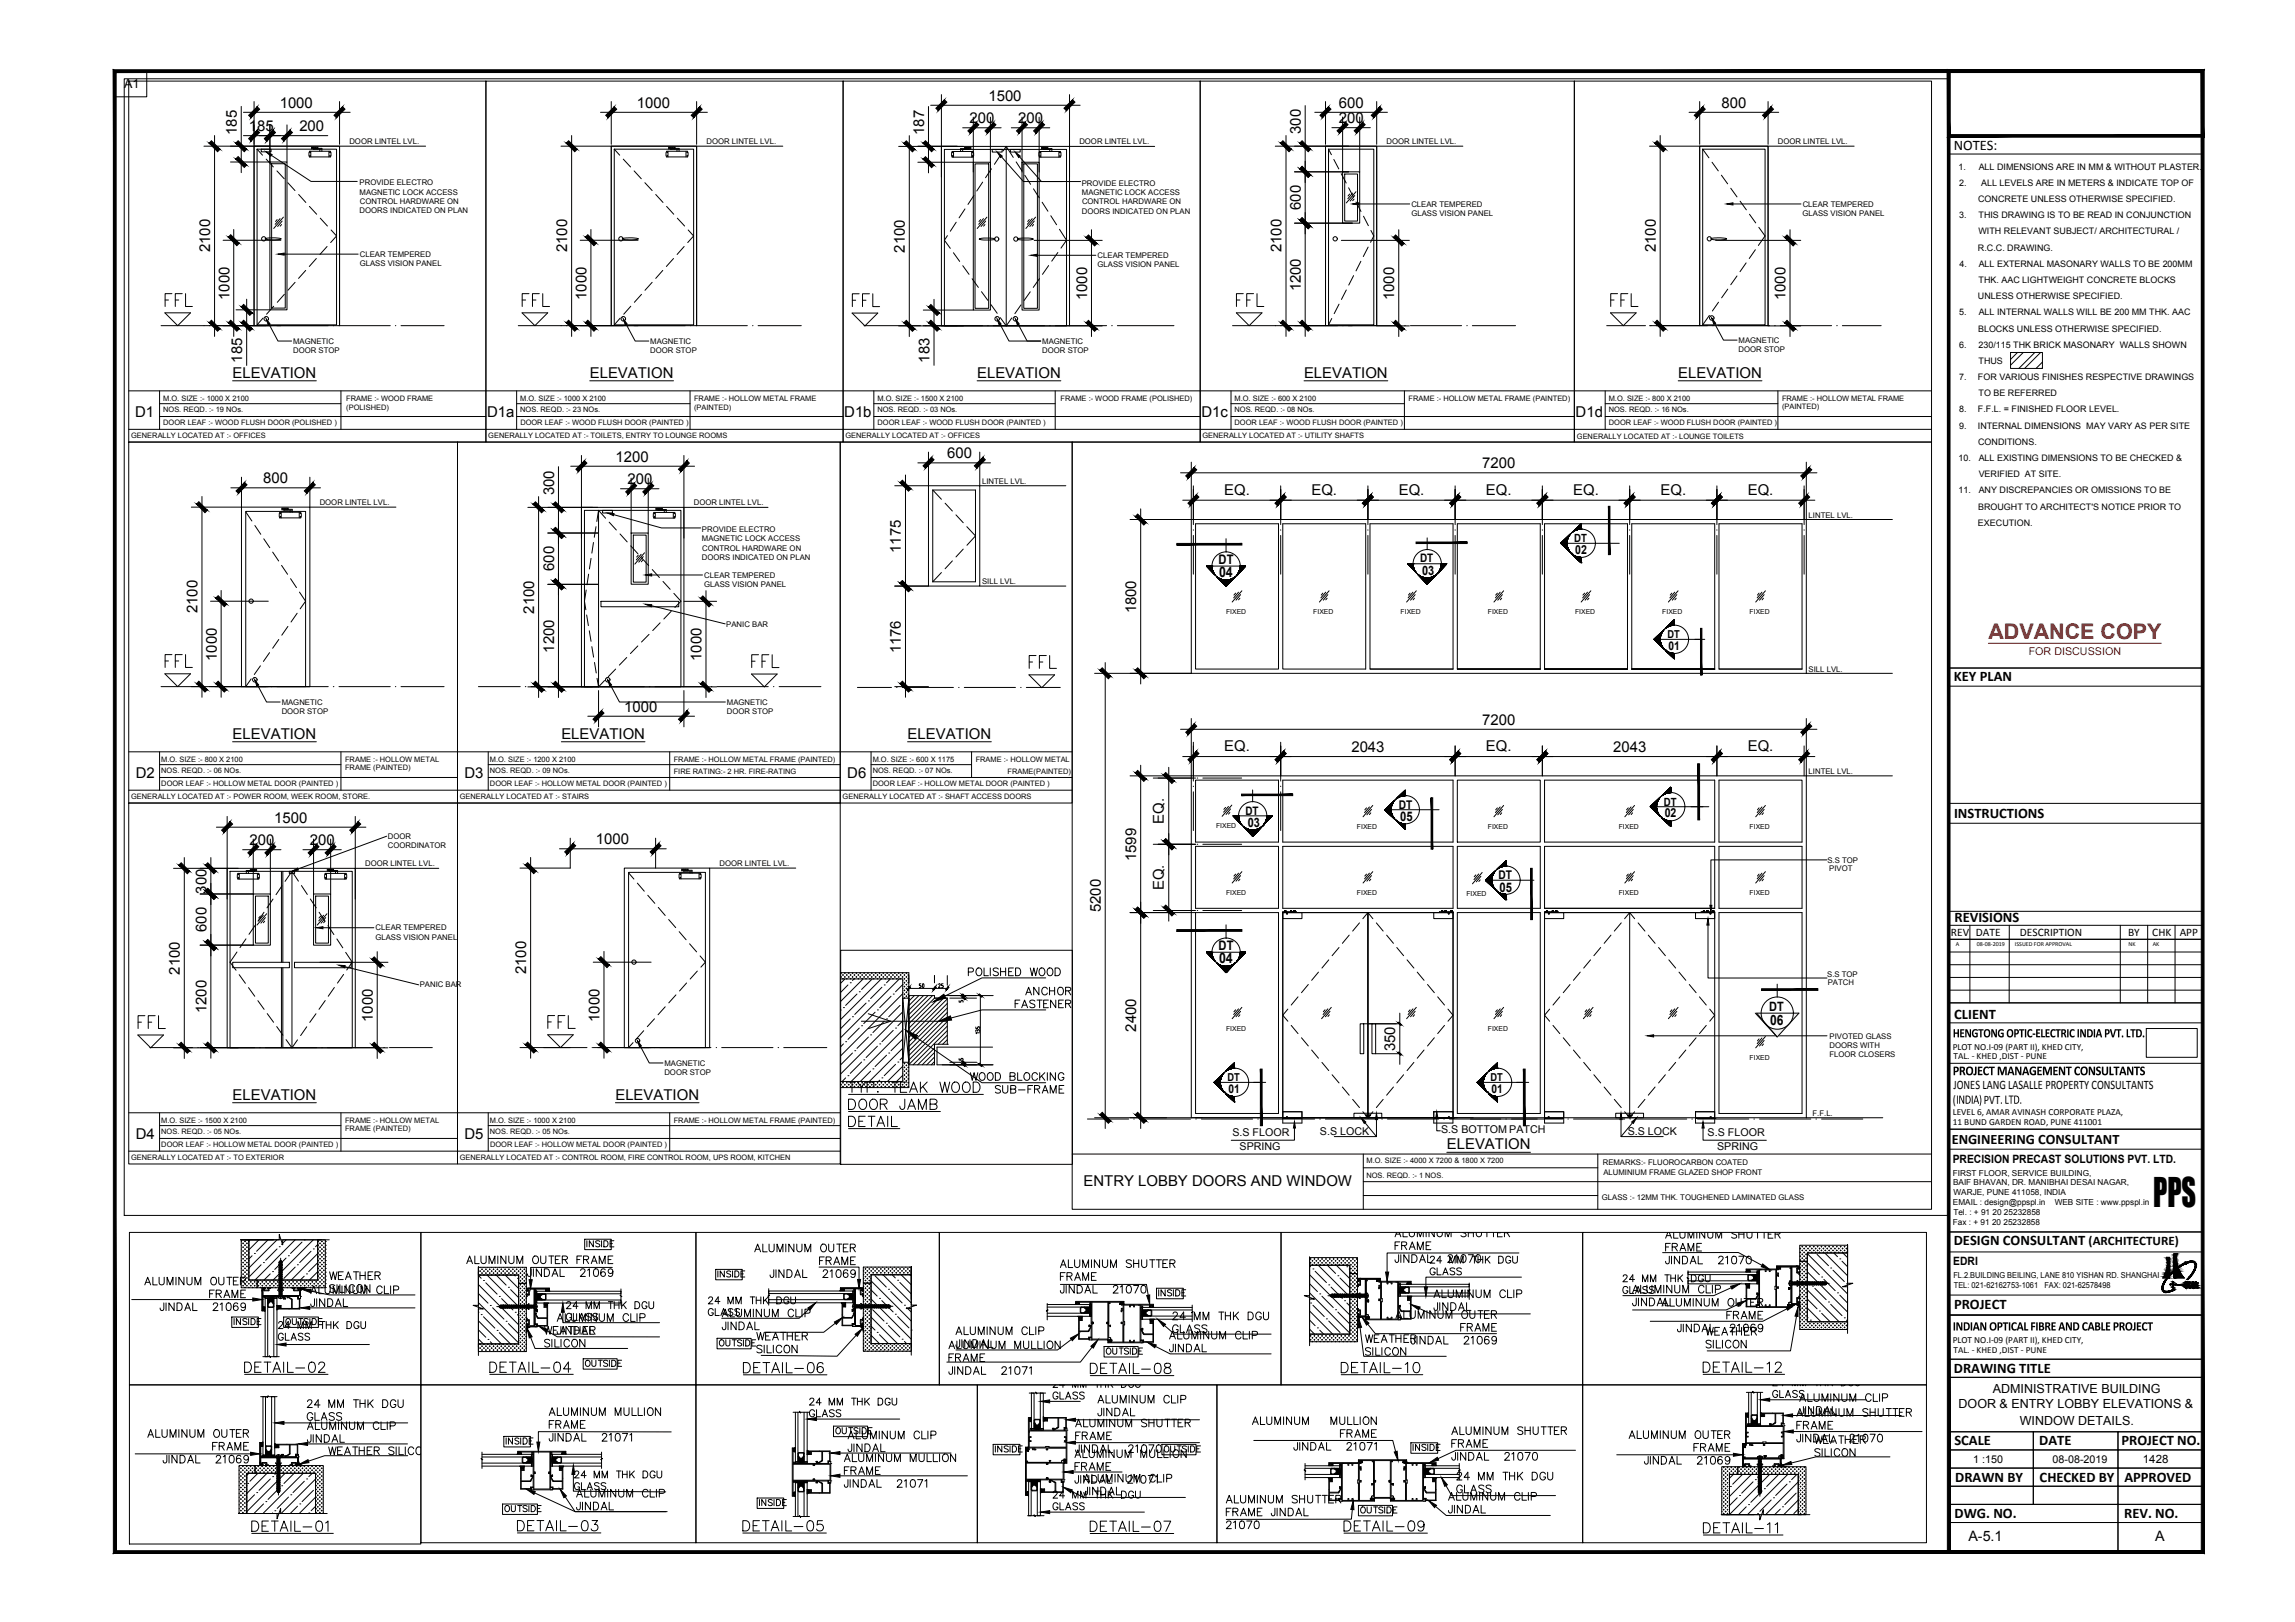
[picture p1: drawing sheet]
<svg xmlns="http://www.w3.org/2000/svg" width="841mm" height="594mm" viewBox="0 0 841 594" stroke-linecap="round" stroke-linejoin="round" font-family="sans-serif">
<defs><g id="words">
<text font-size="13.8" x="789.1" y="442">PPS</text>
<g font-size="8.8">
<text x="59.3" y="113.6">FFL</text>
<text x="190.1" y="113.6">FFL</text>
<text x="311.1" y="113.6">FFL</text>
<text x="451.9" y="113.6">FFL</text>
<text x="589.1" y="113.6">FFL</text>
<text x="274.1" y="245.9">FFL</text>
</g>
<g font-size="8.4">
<text x="59.3" y="245.5">FFL</text>
<text x="376.1" y="245.9">FFL</text>
<text x="49.4" y="377.8">FFL</text>
<text x="199.7" y="377.8">FFL</text>
<text x="271.3" y="504.8">DETAIL-06</text>
<text x="398.3" y="505.2">DETAIL-08</text>
<text x="490.4" y="504.8">DETAIL-10</text>
<text x="188.4" y="562.7">DETAIL-03</text>
<text x="270.9" y="562.7">DETAIL-05</text>
<text x="398.3" y="563">DETAIL-07</text>
<text x="623" y="563.4">DETAIL-11</text>
</g>
<text font-size="7.9" fill="#f00000" x="728.7" y="233.9">ADVANCE COPY</text>
<g font-size="7.9">
<text x="88.5" y="504.5">DETAIL-02</text>
<text x="178.2" y="504.5">DETAIL-04</text>
<text x="623" y="504.5">DETAIL-12</text>
<text x="91" y="562.7">DETAIL-01</text>
<text x="491.4" y="562.7">DETAIL-09</text>
</g>
<g font-size="6.2">
<text x="353.5" y="358.4">POLISHED WOOD</text>
<text x="119.2" y="534.1">WEATHER SILICON</text>
</g>
<g font-size="5.7">
<text x="103.4" y="486.5">OUTSIDE</text>
<text x="262.5" y="494.2">OUTSIDE</text>
</g>
<g font-size="5.5">
<text x="102.5" y="39.5">1000</text>
<text x="233.4" y="39.5">1000</text>
<text x="362.2" y="36.9">1500</text>
<text x="490.6" y="39.5">600</text>
<text x="630.9" y="39.5">800</text>
<text x="355.3" y="45.2">200</text>
<text x="373.1" y="45.2">200</text>
<text x="490.6" y="45.2">200</text>
<text x="86.8" y="49.4" transform="rotate(-90 86.8 49.4)">185</text>
<text x="91.2" y="48">185</text>
<text x="109.7" y="48">200</text>
<text x="338.6" y="49.4" transform="rotate(-90 338.6 49.4)">187</text>
<text x="476.6" y="49.1" transform="rotate(-90 476.6 49.1)">300</text>
<text x="476.6" y="76.9" transform="rotate(-90 476.6 76.9)">600</text>
<text x="77" y="92.4" transform="rotate(-90 77 92.4)">2100</text>
<text x="207.9" y="92.4" transform="rotate(-90 207.9 92.4)">2100</text>
<text x="331.6" y="92.5" transform="rotate(-90 331.6 92.5)">2100</text>
<text x="469.6" y="92.4" transform="rotate(-90 469.6 92.4)">2100</text>
<text x="606.7" y="92.4" transform="rotate(-90 606.7 92.4)">2100</text>
<text x="476.6" y="106.8" transform="rotate(-90 476.6 106.8)">1200</text>
<text x="84" y="109.9" transform="rotate(-90 84 109.9)">1000</text>
<text x="214.9" y="109.9" transform="rotate(-90 214.9 109.9)">1000</text>
<text x="398.4" y="110" transform="rotate(-90 398.4 110)">1000</text>
<text x="510.9" y="110" transform="rotate(-90 510.9 110)">1000</text>
<text x="654.4" y="110" transform="rotate(-90 654.4 110)">1000</text>
<text x="88.8" y="132.9" transform="rotate(-90 88.8 132.9)">185</text>
<text x="340.6" y="132.9" transform="rotate(-90 340.6 132.9)">183</text>
<text x="85.2" y="138.3">ELEVATION</text>
<text x="216.1" y="138.3">ELEVATION</text>
<text x="358.1" y="138.3">ELEVATION</text>
<text x="477.9" y="138.3">ELEVATION</text>
<text x="615" y="138.3">ELEVATION</text>
<text x="49.5" y="152.9">D1</text>
<text x="178.5" y="152.9">D1a</text>
<text x="309.4" y="152.9">D1b</text>
<text x="440.3" y="152.9">D1c</text>
<text x="577.4" y="152.9">D1d</text>
<text x="347.1" y="167.9">600</text>
<text x="225.6" y="169.1">1200</text>
<text x="543.2" y="171.6">7200</text>
<text x="96.5" y="177.1">800</text>
<text x="229.9" y="177.4">200</text>
<text x="203" y="181.3" transform="rotate(-90 203 181.3)">300</text>
<text x="448.6" y="181.3">EQ.</text>
<text x="480.6" y="181.3">EQ.</text>
<text x="512.6" y="181.3">EQ.</text>
<text x="544.5" y="181.3">EQ.</text>
<text x="576.5" y="181.3">EQ.</text>
<text x="608.5" y="181.3">EQ.</text>
<text x="640.5" y="181.3">EQ.</text>
<text x="330.2" y="202.6" transform="rotate(-90 330.2 202.6)">1175</text>
<text x="203" y="209.2" transform="rotate(-90 203 209.2)">600</text>
<text x="72.4" y="224.6" transform="rotate(-90 72.4 224.6)">2100</text>
<text x="195.7" y="224.7" transform="rotate(-90 195.7 224.7)">2100</text>
<text x="416.4" y="224.7" transform="rotate(-90 416.4 224.7)">1800</text>
<text x="203" y="239" transform="rotate(-90 203 239)">1200</text>
<text x="330.2" y="239.3" transform="rotate(-90 330.2 239.3)">1176</text>
<text x="79.4" y="242.1" transform="rotate(-90 79.4 242.1)">1000</text>
<text x="257.1" y="242.1" transform="rotate(-90 257.1 242.1)">1000</text>
<text x="228.7" y="260.7">1000</text>
<text x="543.2" y="265.5">7200</text>
<text x="85.2" y="270.5">ELEVATION</text>
<text x="205.7" y="270.5">ELEVATION</text>
<text x="332.6" y="270.5">ELEVATION</text>
<text x="448.6" y="275.2">EQ.</text>
<text x="495.2" y="275.5">2043</text>
<text x="544.5" y="275.2">EQ.</text>
<text x="591.2" y="275.5">2043</text>
<text x="640.5" y="275.2">EQ.</text>
<text x="49.8" y="285.1">D2</text>
<text x="170.2" y="285.1">D3</text>
<text x="310.5" y="285.1">D6</text>
<text x="100.5" y="301.3">1500</text>
<text x="426.4" y="301.8" transform="rotate(-90 426.4 301.8)">EQ.</text>
<text x="91.5" y="309.6">200</text>
<text x="113.5" y="309.6">200</text>
<text x="218.4" y="309.3">1000</text>
<text x="416.4" y="315.5" transform="rotate(-90 416.4 315.5)">1599</text>
<text x="75.6" y="327.3" transform="rotate(-90 75.6 327.3)">300</text>
<text x="426.4" y="326" transform="rotate(-90 426.4 326)">EQ.</text>
<text x="403.4" y="334.1" transform="rotate(-90 403.4 334.1)">5200</text>
<text x="75.6" y="341.3" transform="rotate(-90 75.6 341.3)">600</text>
<text x="65.9" y="356.9" transform="rotate(-90 65.9 356.9)">2100</text>
<text x="192.8" y="356.9" transform="rotate(-90 192.8 356.9)">2100</text>
<text x="75.6" y="371.2" transform="rotate(-90 75.6 371.2)">1200</text>
<text x="136.6" y="374.3" transform="rotate(-90 136.6 374.3)">1000</text>
<text x="219.7" y="374.3" transform="rotate(-90 219.7 374.3)">1000</text>
<text x="416.4" y="377.9" transform="rotate(-90 416.4 377.9)">2400</text>
<text x="511.3" y="385" transform="rotate(-90 511.3 385)">350</text>
<text x="85.2" y="402.7">ELEVATION</text>
<text x="225.5" y="402.7">ELEVATION</text>
<text x="49.8" y="417.3">D4</text>
<text x="170.2" y="417.3">D5</text>
<text x="530.2" y="420.9">ELEVATION</text>
<text x="397.1" y="434.5">ENTRY LOBBY DOORS AND WINDOW</text>
</g>
<g font-size="5.3">
<text x="716" y="54.8">NOTES:</text>
<text x="446.8" y="211.4">04</text>
<text x="716" y="249.5">KEY PLAN</text>
<text x="716.1" y="299.6">INSTRUCTIONS</text>
<text x="716.3" y="337.8">REVISIONS</text>
<text x="446.8" y="352.9">04</text>
<text x="716.2" y="373.1">CLIENT</text>
<text x="715.2" y="418.9">ENGINEERING CONSULTANT</text>
<text x="213.8" y="457.9">INSIDE</text>
<text x="716" y="456.2">DESIGN CONSULTANT (ARCHITECTURE)</text>
<text x="261.8" y="468.8">INSIDE</text>
<text x="423.3" y="475.9">INSIDE</text>
<text x="716.1" y="479.6">PROJECT</text>
<text x="404.3" y="497.1">OUTSIDE</text>
<text x="213.4" y="501.6">OUTSIDE</text>
<text x="716" y="502.8">DRAWING TITLE</text>
<text x="305.2" y="526.3">OUTSIDE</text>
<text x="363.4" y="533">INSIDE</text>
<text x="425.4" y="533">OUTSIDE</text>
<text x="516.5" y="532.3">INSIDE</text>
<text x="716.2" y="529.4">SCALE</text>
<text x="747.3" y="529.4">DATE</text>
<text x="777.4" y="529.4">PROJECT NO.</text>
<text x="716.5" y="542.7">DRAWN BY</text>
<text x="747.5" y="542.7">CHECKED BY</text>
<text x="778.5" y="542.7">APPROVED</text>
<text x="183.8" y="554.9">OUTSIDE</text>
<text x="497.4" y="555.3">OUTSIDE</text>
<text x="716.3" y="556">DWG. NO.</text>
<text x="778.4" y="556">REV. NO.</text>
</g>
<g font-size="5.2">
<text x="648.6" y="375.4">06</text>
<text x="721.3" y="564.4">A-5.1</text>
<text x="789.8" y="564.3">A</text>
</g>
<text font-size="5" x="715.6" y="393.8">PROJECT MANAGEMENT CONSULTANTS</text>
<g font-size="4.8">
<text x="446.6" y="206.6">DT</text>
<text x="513.1" y="300.8">05</text>
<text x="549.5" y="326.6">05</text>
<text x="446.6" y="348">DT</text>
</g>
<g font-size="4.7">
<text x="521.2" y="210.6">03</text>
<text x="457.3" y="303">03</text>
<text x="648.3" y="370.4">DT</text>
<text x="715.6" y="379.9">HENGTONG OPTIC-ELECTRIC INDIA PVT. LTD.</text>
<text x="715.9" y="398.9">JONES LANG LASALLE PROPERTY CONSULTANTS</text>
<text x="715.7" y="404.3">(</text>
<text x="716.8" y="404.3">INDIA)</text>
<text x="727" y="404.3">PVT</text>
<text x="732.9" y="404.3">. LTD.</text>
<text x="715.6" y="487.3">INDIAN OPTICAL FIBRE AND CABLE PROJECT</text>
</g>
<g font-size="4.6">
<text x="45.5" y="32.4">A1</text>
<text x="717.7" y="515.9">DOOR &amp; ENTRY LOBBY ELEVATIONS &amp;</text>
<text x="730.3" y="510.1">ADMINISTRATIVE BUILDING</text>
<text x="740.2" y="522">WINDOW DETAILS.</text>
</g>
<g font-size="4.5">
<text x="577.3" y="202.9">02</text>
<text x="610.1" y="299.4">02</text>
</g>
<g font-size="4.4">
<text x="611.4" y="238">01</text>
<text x="512.6" y="296.2">DT</text>
<text x="549.1" y="322.1">DT</text>
<text x="450.2" y="400.2">01</text>
<text x="546.6" y="400.2">01</text>
</g>
<g font-size="4.3">
<text x="520.4" y="206">DT</text>
<text x="456.4" y="298.4">DT</text>
</g>
<g font-size="4.2">
<text x="714.9" y="342.8">REV</text>
<text x="724.1" y="342.8">DATE</text>
<text x="740.2" y="342.8">DESCRIPTION</text>
<text x="779.8" y="342.8">BY</text>
<text x="788.7" y="342.8">CHK</text>
<text x="798.8" y="342.8">APP</text>
<text x="715.6" y="426.1">PRECISION PRECAST SOLUTIONS PVT. LTD.</text>
<text x="715.8" y="463.3">EDRI</text>
<text x="785.3" y="535.8">1428</text>
</g>
<g font-size="4.1">
<text x="576.9" y="198.7">DT</text>
<text x="609.7" y="295.1">DT</text>
</g>
<g font-size="4">
<text x="611" y="233.8">DT</text>
<text x="449.8" y="396.1">DT</text>
<text x="546.2" y="396.1">DT</text>
</g>
<text font-size="3.9" fill="#f00000" x="743.4" y="239.9">FOR DISCUSSION</text>
<g font-size="3.9">
<text x="451.6" y="416.2">S.S FLOOR</text>
<text x="483.7" y="415.8">S.S LOCK</text>
<text x="528.1" y="414.9">S.S BOTTOM PATCH</text>
<text x="596.5" y="415.8">S.S LOCK</text>
<text x="625.8" y="416.2">S.S FLOOR</text>
<text x="454.3" y="421.1">SPRING</text>
<text x="629.3" y="421.1">SPRING</text>
<text x="723.1" y="535.8">1 :150</text>
<text x="752.2" y="535.8">08-08-2019</text>
</g>
<g font-size="3.4">
<text x="715.6" y="384.4">PLOT NO.I-09 (PART II), KHED CITY,</text>
<text x="715.9" y="388">TAL. - KHED ,DIST - PUNE</text>
<text x="715.6" y="408.4">LEVEL 6, AMAR AVINASH CORPORATE PLAZA,</text>
<text x="715.6" y="412">11 BUND GARDEN ROAD, PUNE 411001</text>
<text x="715.6" y="491.8">PLOT NO.I-09 (PART II), KHED CITY,</text>
<text x="715.9" y="495.5">TAL. - KHED ,DIST - PUNE</text>
</g>
<g font-size="3.3">
<text x="717.7" y="62.1">1.</text>
<text x="725.1" y="62.1">ALL DIMENSIONS ARE IN MM &amp; WITHOUT PLASTER.</text>
<text x="718" y="68.1">2.</text>
<text x="726" y="68.1">ALL LEVELS ARE IN METERS &amp; INDICATE TOP OF</text>
<text x="724.9" y="74">CONCRETE UNLESS OTHERWISE SPECIFIED.</text>
<text x="717.9" y="79.9">3.</text>
<text x="725.1" y="79.9">THIS DRAWING IS TO BE READ IN CONJUNCTION</text>
<text x="725.1" y="85.8">WITH RELEVANT SUBJECT/ ARCHITECTURAL /</text>
<text x="724.8" y="91.8">R.C.C. DRAWING.</text>
<text x="718" y="97.7">4.</text>
<text x="725.1" y="97.7">ALL EXTERNAL MASONARY WALLS TO BE 200MM</text>
<text x="725.1" y="103.6">THK. AAC LIGHTWEIGHT CONCRETE BLOCKS</text>
<text x="724.8" y="109.6">UNLESS OTHERWISE SPECIFIED.</text>
<text x="717.9" y="115.5">5.</text>
<text x="725.1" y="115.5">ALL INTERNAL WALLS WILL BE 200 MM THK. AAC</text>
<text x="724.9" y="121.4">BLOCKS UNLESS OTHERWISE SPECIFIED.</text>
<text x="717.9" y="127.4">6.</text>
<text x="725" y="127.4">230/115 THK BRICK MASONARY WALLS SHOWN</text>
<text x="725.1" y="133.3">THUS</text>
<text x="717.9" y="139.2">7.</text>
<text x="724.8" y="139.2">FOR VARIOUS FINISHES RESPECTIVE DRAWINGS</text>
<text x="725.1" y="145.1">TO BE REFERRED</text>
<text x="717.9" y="151.1">8.</text>
<text x="724.8" y="151.1">F.F.L. = FINISHED FLOOR LEVEL.</text>
<text x="717.9" y="157">9.</text>
<text x="724.8" y="157">INTERNAL DIMENSIONS MAY VARY AS PER SITE</text>
<text x="724.9" y="162.9">CONDITIONS.</text>
<text x="717.7" y="168.9">10.</text>
<text x="725.1" y="168.9">ALL EXISTING DIMENSIONS TO BE CHECKED &amp;</text>
<text x="725.1" y="174.8">VERIFIED AT SITE.</text>
<text x="717.7" y="180.7">11.</text>
<text x="725.1" y="180.7">ANY DISCREPANCIES OR OMISSIONS TO BE</text>
<text x="724.9" y="186.7">BROUGHT TO ARCHITECT'S NOTICE PRIOR TO</text>
<text x="724.8" y="192.6">EXECUTION.</text>
</g>
<g font-size="3">
<text x="715.7" y="430.6">FIRST FLOOR, SERVICE BUILDING,</text>
<text x="715.7" y="434.2">BAIF BHAVAN, DR. MANIBHAI DESAI NAGAR,</text>
<text x="715.9" y="437.8">WARJE, PUNE 411058, INDIA</text>
<text x="715.7" y="441.5">EMAIL : design@ppspl.in</text>
<text x="753" y="441.5">WEB SITE : www.ppspl.in</text>
<text x="715.7" y="448.7">Fax : + 91 20 25232858</text>
<text x="715.8" y="445.1">Tel. : + 91 20 25232858</text>
<text x="715.8" y="468">FL.2.BUILDING BEILING, LANE 810 YISHAN RD. SHANGHAI</text>
<text x="716" y="471.7">TEL: 021-62162753-1061</text>
<text x="749.2" y="471.7">FAX: 021-62578498</text>
</g>
<g font-size="2.8">
<text x="128" y="52.6">DOOR LINTEL LVL.</text>
<text x="258.9" y="52.6">DOOR LINTEL LVL.</text>
<text x="395.5" y="52.7">DOOR LINTEL LVL.</text>
<text x="508.1" y="52.6">DOOR LINTEL LVL.</text>
<text x="651.5" y="52.6">DOOR LINTEL LVL.</text>
<text x="131.8" y="67.9">PROVIDE ELECTRO</text>
<text x="131.8" y="71.3">MAGNETIC LOCK ACCESS</text>
<text x="396.4" y="68">PROVIDE ELECTRO</text>
<text x="396.5" y="71.4">MAGNETIC LOCK ACCESS</text>
<text x="131.8" y="74.7">CONTROL HARDWARE ON</text>
<text x="396.5" y="74.8">CONTROL HARDWARE ON</text>
<text x="517.2" y="75.6">CLEAR TEMPERED</text>
<text x="660.6" y="75.6">CLEAR TEMPERED</text>
<text x="131.8" y="78.2">DOORS INDICATED ON PLAN</text>
<text x="396.4" y="78.3">DOORS INDICATED ON PLAN</text>
<text x="517.2" y="79.1">GLASS VISION PANEL</text>
<text x="660.6" y="79.1">GLASS VISION PANEL</text>
<text x="131.9" y="94">CLEAR TEMPERED</text>
<text x="402.2" y="94.4">CLEAR TEMPERED</text>
<text x="131.8" y="97.4">GLASS VISION PANEL</text>
<text x="402.2" y="97.9">GLASS VISION PANEL</text>
<text x="107.4" y="125.8">MAGNETIC</text>
<text x="238.3" y="125.8">MAGNETIC</text>
<text x="381.9" y="125.8">MAGNETIC</text>
<text x="637.1" y="125.5">MAGNETIC</text>
<text x="107.4" y="129.3">DOOR STOP</text>
<text x="238.3" y="129.3">DOOR STOP</text>
<text x="381.9" y="129.3">DOOR STOP</text>
<text x="637.1" y="129">DOOR STOP</text>
<text x="359.9" y="177.3">LINTEL LVL.</text>
<text x="117.2" y="184.9">DOOR LINTEL LVL.</text>
<text x="254.2" y="184.9">DOOR LINTEL LVL.</text>
<text x="662.8" y="189.7">LINTEL LVL.</text>
<text x="257.2" y="194.8">PROVIDE ELECTRO</text>
<text x="257.2" y="198.3">MAGNETIC LOCK ACCESS</text>
<text x="257.3" y="201.7">CONTROL HARDWARE ON</text>
<text x="257.2" y="205.1">DOORS INDICATED ON PLAN</text>
<text x="258.1" y="211.5">CLEAR TEMPERED</text>
<text x="258.1" y="215">GLASS VISION PANEL</text>
<text x="359.9" y="214.1">SILL LVL.</text>
<text x="266.2" y="229.5">PANIC BAR</text>
<text x="662.8" y="246">SILL LVL.</text>
<text x="103.2" y="258">MAGNETIC</text>
<text x="103.2" y="261.5">DOOR STOP</text>
<text x="266.4" y="258">MAGNETIC</text>
<text x="266.4" y="261.5">DOOR STOP</text>
<text x="662.8" y="283.6">LINTEL LVL.</text>
<text x="142.1" y="307.2">DOOR</text>
<text x="142.2" y="310.7">COORDINATOR</text>
<text x="133.8" y="317.1">DOOR LINTEL LVL.</text>
<text x="263.7" y="317.1">DOOR LINTEL LVL.</text>
<text x="669.7" y="316.2">S.S TOP</text>
<text x="670.3" y="319">PIVOT</text>
<text x="137.6" y="340.8">CLEAR TEMPERED</text>
<text x="137.6" y="344.2">GLASS VISION PANEL</text>
<text x="669.6" y="357.8">S.S TOP</text>
<text x="153.8" y="361.7">PANIC BAR</text>
<text x="669.8" y="360.9">PATCH</text>
<text x="670.4" y="380.4">PIVOTED GLASS</text>
<text x="670.4" y="383.8">DOORS WITH</text>
<text x="670.4" y="387.3">FLOOR CLOSERS</text>
<text x="243.5" y="393.7">DOOR STOP</text>
<text x="243.5" y="390.3">MAGNETIC</text>
<text x="664.2" y="408.6">F.F.L.</text>
<text x="587.3" y="426.7">REMARKS:- FLUOROCARBON COATED</text>
<text x="587.6" y="430.2">ALUMINIUM FRAME GLAZED SHOP FRONT</text>
<text x="587" y="439.5">GLASS :- 12MM THK. TOUGHENED LAMINATED GLASS</text>
</g>
<g font-size="2.7">
<text x="59.8" y="146.8">M.O. SIZE :- 1000 X 2100</text>
<text x="126.9" y="146.8">FRAME :- WOOD FRAME</text>
<text x="190.6" y="146.8">M.O. SIZE :- 1000 X 2100</text>
<text x="254.4" y="146.8">FRAME :- HOLLOW METAL FRAME</text>
<text x="321.5" y="146.8">M.O. SIZE :- 1500 X 2100</text>
<text x="388.6" y="146.8">FRAME :- WOOD FRAME (POLISHED)</text>
<text x="452.4" y="146.8">M.O. SIZE :- 600 X 2100</text>
<text x="516.2" y="146.8">FRAME :- HOLLOW METAL FRAME (PAINTED)</text>
<text x="589.5" y="146.8">M.O. SIZE :- 800 X 2100</text>
<text x="653" y="146.8">FRAME :- HOLLOW METAL FRAME</text>
<text x="653" y="149.9">(PAINTED)</text>
<text x="59.8" y="151.1">NOS. REQD. :- 19 NOs.</text>
<text x="59.8" y="155.7">DOOR LEAF :- WOOD FLUSH DOOR (POLISHED )</text>
<text x="126.9" y="150.3">(POLISHED)</text>
<text x="190.6" y="151.1">NOS. REQD. :- 23 NOs.</text>
<text x="190.7" y="155.7">DOOR LEAF :- WOOD FLUSH DOOR (PAINTED )</text>
<text x="254.4" y="150.1">(PAINTED)</text>
<text x="321.5" y="151.1">NOS. REQD. :- 03 NOs.</text>
<text x="321.6" y="155.7">DOOR LEAF :- WOOD FLUSH DOOR (PAINTED )</text>
<text x="452.4" y="151.1">NOS. REQD. :- 08 NOs.</text>
<text x="452.4" y="155.7">DOOR LEAF :- WOOD FLUSH DOOR (PAINTED )</text>
<text x="589.5" y="151.1">NOS. REQD. :- 16 NOs.</text>
<text x="589.6" y="155.7">DOOR LEAF :- WOOD FLUSH DOOR (PAINTED )</text>
<text x="48.1" y="160.4">GENERALLY LOCATED AT :- OFFICES</text>
<text x="178.9" y="160.4">GENERALLY LOCATED AT :- TOILETS, ENTRY TO LOUNGE ROOMS</text>
<text x="309.8" y="160.4">GENERALLY LOCATED AT :- OFFICES</text>
<text x="440.7" y="160.4">GENERALLY LOCATED AT :- UTILITY SHAFTS</text>
<text x="577.9" y="160.8">GENERALLY LOCATED AT :- LOUNGE TOILETS</text>
<text x="59.1" y="279">M.O. SIZE :- 800 X 2100</text>
<text x="126.5" y="279">FRAME :- HOLLOW METAL</text>
<text x="126.5" y="281.9">FRAME (PAINTED)</text>
<text x="179.5" y="279">M.O. SIZE :- 1200 X 2100</text>
<text x="246.9" y="279">FRAME :- HOLLOW METAL FRAME (PAINTED)</text>
<text x="319.8" y="279">M.O. SIZE :- 600 X 1175</text>
<text x="357.6" y="279">FRAME :- HOLLOW METAL</text>
<text x="59.1" y="283.3">NOS. REQD. :- 06 NOs.</text>
<text x="59.1" y="287.9">DOOR LEAF :- HOLLOW METAL DOOR (PAINTED )</text>
<text x="179.5" y="283.3">NOS. REQD. :- 09 NOs.</text>
<text x="179.5" y="287.9">DOOR LEAF :- HOLLOW METAL DOOR (PAINTED )</text>
<text x="246.9" y="283.7">FIRE RATING:- 2 HR. FIRE-RATING</text>
<text x="319.8" y="283.3">NOS. REQD. :- 07 NOs.</text>
<text x="319.8" y="287.9">DOOR LEAF :- HOLLOW METAL DOOR (PAINTED )</text>
<text x="369.2" y="283.7">FRAME(PAINTED)</text>
<text x="48.1" y="292.6">GENERALLY LOCATED AT :- POWER ROOM, WEEK ROOM, STORE.</text>
<text x="168.5" y="292.6">GENERALLY LOCATED AT :- STAIRS</text>
<text x="308.8" y="292.6">GENERALLY LOCATED AT :- SHAFT ACCESS DOORS</text>
<text x="59.1" y="411.2">M.O. SIZE :- 1500 X 2100</text>
<text x="126.5" y="411.2">FRAME :- HOLLOW METAL</text>
<text x="179.5" y="411.2">M.O. SIZE :- 1000 X 2100</text>
<text x="246.9" y="411.2">FRAME :- HOLLOW METAL FRAME (PAINTED)</text>
<text x="59.1" y="415.5">NOS. REQD. :- 05 NOs.</text>
<text x="126.5" y="414.1">FRAME (PAINTED)</text>
<text x="179.5" y="415.5">NOS. REQD. :- 05 NOs.</text>
<text x="48.1" y="424.8">GENERALLY LOCATED AT :- TO EXTERIOR</text>
<text x="59.1" y="420.1">DOOR LEAF :- HOLLOW METAL DOOR (PAINTED )</text>
<text x="168.5" y="424.8">GENERALLY LOCATED AT :- CONTROL ROOM, FIRE CONTROL ROOM, UPS ROOM, KITCHEN</text>
<text x="179.6" y="420.1">DOOR LEAF :- HOLLOW METAL DOOR (PAINTED )</text>
<text x="500.8" y="425.9">M.O. SIZE :- 4000 X 7200 &amp; 1800 X 7200</text>
<text x="500.7" y="431.4">NOS. REQD. :- 1 NOS.</text>
</g>
<g font-size="2.5">
<text x="449.3" y="224.9">FIXED</text>
<text x="481.3" y="224.9">FIXED</text>
<text x="513.3" y="224.9">FIXED</text>
<text x="545.2" y="224.9">FIXED</text>
<text x="577.2" y="224.9">FIXED</text>
<text x="609.1" y="224.9">FIXED</text>
<text x="641.2" y="224.9">FIXED</text>
<text x="445.6" y="303.4">FIXED</text>
<text x="497.3" y="303.6">FIXED</text>
<text x="545.2" y="303.6">FIXED</text>
<text x="593.2" y="303.6">FIXED</text>
<text x="641.2" y="303.6">FIXED</text>
<text x="449.3" y="327.8">FIXED</text>
<text x="497.3" y="327.8">FIXED</text>
<text x="537.4" y="328.1">FIXED</text>
<text x="593.2" y="327.8">FIXED</text>
<text x="641.2" y="327.8">FIXED</text>
<text x="449.3" y="377.5">FIXED</text>
<text x="545.2" y="377.5">FIXED</text>
<text x="641.2" y="388.2">FIXED</text>
</g>
<g font-size="2.2">
<text x="716.8" y="346.6">A</text>
<text x="724.4" y="346.6">08-08-2019</text>
<text x="738.4" y="346.6">ISSUED FOR APPROVAL</text>
<text x="780" y="346.6">NK</text>
<text x="788.9" y="346.6">AK</text>
</g>
</g></defs>
<!-- layer: X-HTIN-AR-2-ELE-001_t3$0$A-AXIS -->
<g fill="none" stroke="#000" stroke-width=".37">
<path d="M59 119.3h15.8M76.7 119.3h.2M78.8 119.3h18.8M99.4 119.3h.2M101.5 119.3h18.8M122.1 119.3h.3M124.2 119.3h18.8M144.9 119.3h.1M147 119.3h15.7M189.9 119.3h15.8M207.6 119.3h.1M209.6 119.3h18.8"/>
<path d="M230.3 119.3h.2M232.4 119.3h18.7M253 119.3h.2M255.1 119.3h18.8M275.8 119.3h.1M277.8 119.3h15.8M316.6 119.3h20.7M339.2 119.3h.2M341.3 119.3h18.8M362 119.3h.1M364 119.3h18.8M384.7 119.3h.2"/>
<path d="M386.7 119.3h18.8M407.4 119.3h.2M409.5 119.3h20.7M451.7 119.3h15.8M469.3 119.3h.2M471.4 119.3h18.8M492.1 119.3h.1M494.1 119.3h18.8M514.8 119.3h.2M516.9 119.3h18.7M537.5 119.3h.2M539.6 119.3h15.8"/>
<path d="M588.8 119.3h14.2M604.9 119.3h.2M606.9 119.3h18.8M627.6 119.3h.2M629.7 119.3h18.8M650.3 119.3h.3M652.4 119.3h18.8M673.1 119.3h.2M675.1 119.3h14.3M437.3 178v14.1M469.3 178v14.1M501.3 178v14.1"/>
<path d="M533.2 178v14.1M565.2 178v14.1M597.2 178v14.1M629.2 178v14.1M661.1 178v14.1M437.3 194v.2M437.3 196.1v14.2M469.3 194v.2M469.3 196.1v14.2M501.3 194v.2M501.3 196.1v14.2M533.2 194v.2"/>
<path d="M533.2 196.1v14.2M565.2 194v.2M565.2 196.1v14.2M597.2 194v.2M597.2 196.1v14.2M629.2 194v.2M629.2 196.1v14.2M661.1 194v.2M661.1 196.1v14.2M59 251.5h15.8M76.7 251.5h.2M78.8 251.5h18.8"/>
<path d="M99.4 251.5h.2M101.5 251.5h18.8M122.1 251.5h.3M124.2 251.5h18.8M144.9 251.5h.1M147 251.5h15.7M175.3 251.5h15.3M192.5 251.5h.2M194.6 251.5h18.8M215.2 251.5h.2M217.3 251.5h18.8M238 251.5h.2"/>
<path d="M240 251.5h18.8M260.7 251.5h.2M262.8 251.5h18.7M283.4 251.5h.2M285.5 251.5h15.3M314.2 251.8h12.5M328.6 251.8h.1M330.6 251.8h18.8M351.3 251.8h.2M353.4 251.8h18.7M374 251.8h.2M376.1 251.8h12.4"/>
<path d="M437.3 271.9v14.2M469.3 271.9v14.2M422.6 285h14.3M437.3 287.9v.2M437.3 290v14.2M438.7 285h.2M440.8 285h14.2M469.3 287.9v.2M469.3 290v14.2M422.6 309.2h14.3M438.7 309.2h.2M440.8 309.2h14.2"/>
<path d="M422.6 333.5h14.3M438.7 333.5h.2M440.8 333.5h14.2M54.9 383.7h15.7M72.5 383.7h.2M74.5 383.7h18.8M95.2 383.7h.2M97.3 383.7h18.7M117.9 383.7h.2M120 383.7h18.8M140.6 383.7h.3M142.7 383.7h15.7"/>
<path d="M199.3 383.7h15.8M217 383.7h.1M219 383.7h18.8M239.7 383.7h.2M241.8 383.7h18.7M262.4 383.7h.2M264.5 383.7h18.8M285.1 383.7h.2M287.2 383.7h15.8M398.5 409.9h15.1M415.5 409.9h.1M417.5 409.9h18.8"/>
<path d="M438.2 409.9h.2M440.3 409.9h18.7M460.9 409.9h.2M463 409.9h18.8M483.6 409.9h.2M485.7 409.9h18.8M506.4 409.9h.2M508.4 409.9h18.8M529.1 409.9h.2M531.2 409.9h18.8M551.8 409.9h.2M553.9 409.9h18.8"/>
<path d="M574.6 409.9h.1M576.6 409.9h18.8M597.3 409.9h.2M599.3 409.9h18.8M620 409.9h.2M622.1 409.9h18.8M642.7 409.9h.2M644.8 409.9h18.8M665.5 409.9h.2M667.5 409.9h15.1"/>
</g>
<!-- layer: STEPS -->
<g fill="none" stroke="#000" stroke-width=".37">
<path d="M47.2 29.7h130.9v132.2h-130.9zM178.1 29.7h130.9v132.2h-130.9zM309 29.7h130.8v132.2h-130.8zM439.8 29.7h137.1v132.2h-137.1zM576.9 29.7h130.9v132.2h-130.9zM47.2 161.9h120.5v132.2h-120.5zM167.7 161.9h140.2v132.2h-140.2zM307.9 161.9h85v132.2h-85zM392.9 161.9h314.9v281h-314.9zM47.2 294.1h120.5v132.2h-120.5zM167.7 294.1h140.2v132.2h-140.2zM308.1 348.1h84.9v78.4h-84.9z"/>
<path d="M47.4 451.4h106.8v55.8h-106.8zM154.2 451.4h100.8v55.8h-100.8zM255 451.4h89.2v55.8h-89.2zM344.2 451.4h125.2v55.8h-125.2zM469.4 451.4h110.6v55.8h-110.6zM580 451.4h126v55.8h-126zM47.4 507.2h106.8v58.3h-106.8zM154.2 507.2h100.8v57.9h-100.8zM255 507.2h103.2v57.9h-103.2zM358.2 507.2h87.8v57.9h-87.8zM446 507.2h134v57.9h-134zM580 507.2h126v57.9h-126z"/>
</g>
<!-- layer: Text -->
<g fill="none" stroke="#000" stroke-width=".37">
<path d="M85.2 139.5h30.7M216.1 139.5h30.7M358.1 139.5h30.7M477.9 139.5h30.7M615 139.5h30.7M85.2 271.7h30.7M205.7 271.7h30.7M332.6 271.7h30.7M333.1 357.3v2.6M342.4 357.3v2.6M347.1 357.3v3.6M333.1 362h14"/>
<path d="M337.5 360.3h-.6v.7h.5l.1 .4-.6 .3M338.2 361.7l-.2-.7 .3-.7 .3 .7-.1 .7M338.2 361.6h.3M343.9 360.6l.6-.2-.6 1.3h.7M345 361.7h.3M345.3 364.6h18.7M345.3 360.9l.4 .4-.4 .4M345.6 360.3h-.6v.7h.3M348.1 365.6h9.8M351.5 366.5v.6h.6v-.4M352.4 366.4h.2M352.5 366.4l-.4 .3"/>
<path d="M352.6 366.4l.3 .7M353.2 364.6v1M357.6 376.2v.5h.6v-.3M357.6 377.5v.3M358.2 377.5v.2M358.7 377.2l-.5 .3-.4-.3-.2 .3M358.7 376.1l-.5 .3M358.7 377.2l.3 .3M358.7 376.1l.3 .3M359 378.3h-1.4l.3 .3M359 376.4v.3M359 377.5v.3"/>
<path d="M359.3 364.6v25.4M345.3 390h18.7M348.1 389.1h9.8M351.5 387.7v.6h.6v-.3M352.4 387.7h.2M352.5 387.6l-.4 .3M352.6 387.6l.3 .7M353.2 389.1v.9M85.2 403.9h30.7M225.5 403.9h30.7M530.2 422h30.6"/>
</g>
<!-- layer: HATCH-S-D -->
<g fill="none" stroke="#000" stroke-width=".37">
<path d="M124.4 53.5h31.6M255.3 53.5h31.6M391.9 53.6h31.2M504.5 53.5h31.6M647.9 53.5h31.6M359 177.9h31.6M113.6 185.7h31.5M250.6 185.8h30.8M571.9 199l7.5 7.1M572.1 198.9l-.1 .1M572.1 199.1l3-2.9-3 3M572.1 199.1l.2-.1-.2 .2"/>
<path d="M572.1 199.2l2.9-2.9-2.8 2.9M572.2 199l3-3.1zM572.2 198.7l-.2 .3M572.2 199l-.1 .1M572.2 199.2l2.6-2.4-2.5 2.4M572.4 199.4l2.2-2.3-2.2 2.3M572.4 199.4l2.2-2.2-2.2 2.2M572.4 199l-.2 .2M572.5 199l-.3 .2M572.7 199l-.4 .3M572.8 199l1.7-1.7-2.1 2.1M572.8 199l-.4 .4"/>
<path d="M572.9 199l-.5 .4M572.9 199.9l1-.9-.9 1M573 199l1.5-1.5-2 2zM573 198l-1 1M573.1 197.9l-1.1 1.1M573.1 199l-.6 .5M573.2 197.7l-1.2 1.3M573.2 199l1.2-1.1-1.8 1.7zM573.4 197.6l-1.4 1.4M573.4 199l-.8 .6M573.4 199l-.7 .7M573.5 199l.8-.9-1.6 1.6"/>
<path d="M573.5 197.5l-1.5 1.5M573.6 197.4l-1.6 1.6M573.6 199l.7-.7-1.5 1.5zM573.7 199l.6-.6-1.4 1.4M573.8 197.3l-1.8 1.7M573.9 197.1l-1.9 1.9M574 197l-2 2M574.1 199l-1.1 1M574.1 196.9l-2.1 2.1M574.2 199l-1.1 1.1M574.3 198.4l-1.4 1.4M574.3 198.4l-1.4 1.5"/>
<path d="M574.3 198.5l-1.4 1.4M574.3 198.6l-1.3 1.3M574.3 198.7l-1.3 1.3M574.3 198.8l-1.3 1.2M574.3 198.8l-1.3 1.3M574.3 198.8l-1.2 1.3M574.3 198.9l-1.2 1.2M574.3 199l-1.2 1.1M574.3 199.1l-1.1 1.1M574.3 199.2l-1 1.1zM574.3 199.3l-1 1M574.3 199.5l-.9 .9"/>
<path d="M574.3 198.4l-.6 .6M574.3 198.6l-1.4 1.3M574.3 196.8l-2.3 2.2M574.3 198.2l-1.5 1.6M574.3 198.3l-1.5 1.5 .9-.8M574.3 198.3l-1.5 1.5M574.3 199.5l-.8 .9M574.3 199.7l-.8 .8zM574.3 199.8l-.7 .8zM574.3 198.3l-1.6 1.5M574.4 197.9l-1.7 1.7M574.4 198l-1.7 1.7"/>
<path d="M574.4 198.1l-1.7 1.6M574.4 198.1l-1.7 1.6 .8-.7M574.4 198l-1.1 1M574.4 197.7l-1.8 1.9M574.4 197.8l-1.8 1.8M574.4 196.6l-2.4 2.4M574.4 197.6l-1.9 1.9M574.4 197.7l-1.9 1.8M574.4 197.7l-1.8 1.8M574.5 197.4l-2.1 2.1M574.5 197.4l-2 2.1M574.5 197.5l-2 2"/>
<path d="M574.5 197.5l-2.1 2M574.5 197.4l-1.6 1.6M574.6 196.5l-2.6 2.5M574.6 197.1l-2.2 2.3M574.6 197.1l-2.3 2.2M574.6 197l-2.3 2.3M574.7 196.4l-2.7 2.6M574.7 196.9l-2.4 2.4M574.7 197l-2.4 2.3M574.7 196.9l-2.4 2.3M574.7 196.8l-2.4 2.5zM574.7 196.8l-2.4 2.5"/>
<path d="M574.8 196.2l-2.8 2.8M574.8 196.6l-2.6 2.6M574.8 196.7l-2.6 2.5M574.9 196.6l-2.7 2.6M574.9 196.5l-2.7 2.7M574.9 196.1l-2.9 2.9M574.9 196.4l-2.8 2.8M574.9 196.4l-2.7 2.8M575 196.3l-2.9 2.9M575.1 196l-3.1 3M575.1 196.2l-3 2.9M575.1 196.1l-3 3"/>
<path d="M575.2 195.9l-3.2 3.1M575.2 196l-3.1 3.1M575.3 195.9l-3.2 3.2M575.3 195.7l-3.3 3.3M575.3 195.8l-3.2 3.3M575.4 195.8l-3.3 3.3M575.4 195.7l-3.3 3.4M575.5 195.6l-3.5 3.4M575.5 195.7l-3.4 3.4M575.5 195.6l-3.4 3.5M575.6 195.5l-3.6 3.5M575.7 195.4l-3.7 3.6"/>
<path d="M577.1 194.4l2.3-2.4-2.4 2.4M577.3 194.3l2.1-2.2-2.1 2.2M577.4 193.7l-1.1 1.1M577.4 194.2l2-2-1.9 2M577.5 193.6l-1.5 1.5 1.1-1.1M577.7 194.1l1.7-1.8-1.7 1.8M578.5 192.8l-2 1.9M578.5 193.9l.9-1-1 1M579.1 193.8l.3-.4-.1 .4M579.2 192l-2.6 2.7M579.4 193.8h.1M579.4 191.8l-3 3"/>
<path d="M579.4 191.9l-2.7 2.7M579.4 192.3l-1.9 1.9M579.4 192.5l-1.5 1.5 1.5-1.4M579.4 192.6l-1.3 1.4M579.4 193.1l-.6 .7M579.4 192.8l-1.2 1.2M579.4 193l-.8 .9M579.4 193.3l-.4 .5M579.4 193.7l-.1 .1M579.4 191.8v2M579.4 191.8l-7.5 7.2M661.9 190.3h31.6"/>
<path d="M359 214.7h31.6M442.1 207.3l3.1 3.2M442.1 207.3l7.2 7.5M442.1 207.3l3 3-1.9-1.9M442.1 207.3h2M442.2 207.4l2.7 2.7M442.4 207.3l2.2 2.2M442.5 207.3l2.1 2.1M442.7 207.3l1.7 1.8M442.7 207.3l1.7 1.6M443 207.3l1.3 1.2-1.1-1.2M443.3 207.3l.9 .9-.7-.9"/>
<path d="M443.5 207.3l.7 .7M443.5 207.3l.6 .6-.5-.6 .5 .5-.4-.5 .4 .4-.3-.4 .3 .3-.3-.3 .3 .2-.1-.2M443.8 209.1l1.3 1.3M444.1 207.3h.1M444.3 208.6l-1.3-1.3 1.3 1.3M444.3 208.7l-1.5-1.4 1.5 1.6M444.5 209.2l-1.9-1.9 1.9 2M444.6 209.9l.7 .7-.5-.5M444.7 210l.7 .7M444.7 209.6l-2.4-2.3 2.4 2.4M444.8 209.9l-2.6-2.6 2.7 2.7M445.2 210.5l.2 .1"/>
<path d="M445.7 211.1l3.7 3.6M445.8 211.1l3.6 3.6M445.9 211.2l3.5 3.5M446 211.3l3.3 3.4M446 211.3l3.4 3.4M446.1 211.4l3.3 3.3M446.2 211.5l3.1 3.2M446.2 211.4l3.2 3.3M446.2 211.5l3.2 3.2M446.3 211.7l3 3M446.3 211.5l3.1 3.2M446.3 211.6l3.1 3.1"/>
<path d="M446.4 211.6l3 3M446.4 211.8l2.9 2.9M446.5 211.7l3 2.9M446.5 211.9l2.8 2.8M446.6 211.7l2.9 2.9M446.6 211.7l2.8 3M446.7 212.1l2.6 2.6M446.7 211.8l2.8 2.8M446.7 211.8l2.6 2.6M446.8 212.2l2.5 2.5M446.8 211.8l2.7 2.8M446.8 211.9l2.7 2.6"/>
<path d="M446.9 212.3l2.4 2.4M447 211.9l2.6 2.6M447 211.9l2.3 2.4M447.1 212.5l2.2 2.2M447.1 212l2.5 2.5M447.2 212.6l2.1 2.1M447.2 212l2.4 2.4M447.3 212.7l2 2M447.4 212.1l2.2 2.3zM447.4 212.8l1.9 1.9M447.4 212.2l2.3 2.2M447.5 212.2l2.2 2.2"/>
<path d="M447.6 213l1.7 1.7M447.6 212.2l2.1 2.1M447.6 212.2l2.2 2.1M447.7 213.1l1.6 1.6M447.7 212.2l2.1 2.1M447.7 212.2l2.1 2.1zM447.8 212.2l2 2.1M447.8 213.2l1.5 1.5M447.8 212.3l2 1.9M447.9 212.3l1.9 1.9M447.9 213.3l1.4 1.4M448 212.3l1.8 1.9"/>
<path d="M448 212.3l1.9 1.9M448 213.5l1.3 1.3M448.1 212.3l1.8 1.9zM448.2 212.4l1.7 1.7M448.2 212.4l1.8 1.7M448.3 212.4l1.7 1.7M448.3 213.8l1 .9M448.3 212.4l1.7 1.7zM448.3 212.4l1.7 1.6M448.4 212.4l1.6 1.6M448.4 213.9l.9 .8M448.5 212.4l1.6 1.6"/>
<path d="M448.5 214l.8 .8M448.5 212.4l1.6 1.5M448.6 212.4l1.5 1.5M448.6 212.4l1.5 1.6M448.6 212.5l1.5 1.4M448.7 214.2l.6 .6M448.7 212.5l1.4 1.4M448.7 212.5l1.5 1.4M448.8 214.3l.5 .5M448.8 212.5l1.4 1.4zM448.9 212.5l1.3 1.3M448.9 212.5l1.2 1.4"/>
<path d="M449 212.5l1.3 1.3M449 212.5l1.2 1.3M449 212.5l.3 .3M449.1 212.5l1.2 1.2M449.1 212.5l.2 .2M449.1 212.5l1.3 1.2M449.2 212.5l1.2 1.2M449.2 212.5l1.1 1.2M449.3 212.5l1.1 1.1M449.3 214.3l-2.4-2.4 2.6 2.6M449.3 214.4l.2 .2M449.3 214.3l.2 .3"/>
<path d="M449.3 213.9l.4 .5M449.3 213.9l.4 .4M449.3 213.6l.5 .6M449.3 213.4l.6 .7M449.3 213.3l.7 .7M449.3 212.7l1 1.1M449.3 212.5l1.1 1.2M449.3 212.5l1.1 1.1zM449.4 214.7l-3.3-3.3 3.2 3.3M449.4 212.5l1 1.1M449.4 212.5l1.1 1.1zM449.4 212.5l1.1 1z"/>
<path d="M449.6 214.4l-2.5-2.4 2.5 2.5M449.6 214.4l-2.4-2.3 2.4 2.4M449.7 212.5l.8 1-1-1 1 1M449.7 212.5l1 .8zM449.8 212.5l.9 .8M449.8 212.5l.9 .8zM449.9 212.5l.8 .8M449.9 212.5l.8 .8zM450 212.4l.9 .7zM450.2 212.4l.7 .6-.6-.6M450.4 212.4l.6 .6zM450.4 212.4l.6 .6"/>
<path d="M450.4 212.3l.6 .7M450.5 212.3l.5 .6M450.5 212.3l.6 .6zM450.6 212.3l.5 .6M450.6 212.3l.5 .5zM450.6 212.3l.6 .5M450.7 212.3l.5 .5zM450.7 213.3l-.8-.8 .8 .8M450.8 213.3l-.8-.8 .8 .8M450.9 212.2l.4 .5zM450.9 213.1l-.8-.7 .8 .7M450.9 212.2l.5 .4z"/>
<path d="M451 213l-.6-.6 .6 .6M451 212.2l.4 .4zM451 212.2l.4 .4M451.1 212.2l.4 .3M451.2 212.1l.3 .4zM451.3 212.7l-.5-.5 .4 .6M451.3 212.1l.3 .3M451.3 212l.3 .3M451.4 212l.2 .3zM451.4 212l.3 .3zM451.5 212.5l-.4-.3 .3 .3M451.5 212l.2 .3z"/>
<path d="M451.5 212.5l-.3-.4 .3 .4M451.5 212l.2 .2zM451.6 212.4l-.4-.3 .3 .4M451.6 212.4l-.3-.3 .3 .3M451.6 211.9l.2 .2M451.7 212.3l-.3-.3 .3 .3M451.7 211.9l.1 .2M451.7 211.9l.2 .2M451.8 211.9l.1 .1M451.8 211.8l.2 .2M451.9 211.8l.1 .1M451.9 211.7l.1 .2"/>
<path d="M452 212l-.2-.2 .2 .2M452 211.7l.1 .2M452.2 211.7h.1M452.1 211.7h.1M452.1 211.6l.1 .1M452.2 211.8h-.1M452.3 211.7h-.1M452.3 211.6h.1M452.3 211.5v.1M452.4 211.6h.1M452.4 211.5h.1M452.5 211.5h.1"/>
<path d="M452.5 211.4h.1M452.6 211.4h.1M452.6 211.3v.1M452.6 211.3h.1M452.7 211.2h.1M452.7 211.3h.1M452.8 211.1h.1M452.9 211.1h.1M453.2 210.7h.1M453.2 210.6v.1M453.3 210.6h.1M453.4 210.6h-.1"/>
<path d="M453.4 210.5h.1M453.4 210.5v.1M453.4 210.4h.1M453.5 210.4h.1M453.5 210.3h.1M453.6 210.3h.1M453.6 210.2h.1M453.6 210.1v.1M453.7 210.1v.1M453.7 210v.1M453.8 210h.1M453.8 209.8v.2"/>
<path d="M453.8 209.8l.1 .1M454 209.9h.1M453.9 209.7l.1 .2M453.9 209.7l.1 .2zM453.9 209.7l.1 .1zM453.9 209.6l.2 .2zM453.9 209.6l.2 .1zM454 209.5l.1 .2zM454 209.5l.2 .2zM454 209.5l.2 .2M454 209.4l.3 .2zM454 209.3l.3 .3z"/>
<path d="M454.1 209.3l.2 .2M454.1 209.2l.2 .3zM454.1 209.2l.3 .3M454.1 209.1l.4 .3-.4-.2M454.2 209.7l-.2-.2 .2 .2M454.2 209l.3 .4zM454.2 208.9l.3 .4M454.2 208.9l.4 .3zM454.3 208.8l.4 .4M454.3 208.7l.4 .5zM454.3 208.7l.4 .4M454.3 208.6l.5 .5"/>
<path d="M454.3 208.5l.5 .5M454.3 208.4l.6 .5zM454.3 208.3l.6 .6M454.4 208.3l.5 .6zM454.4 208.2l.6 .6zM454.4 208.1l.7 .7zM454.4 208l.7 .7M454.4 207.9l.7 .7zM454.4 207.9l.8 .7M454.4 207.8l.9 .8M454.4 207.7l.9 .9M454.5 207.7l.9 .8-.9-1 .9 .9"/>
<path d="M454.5 207.5l.9 .9zM454.5 207.4l.9 1zM454.5 207.3h2M454.5 209.3l-.3-.4 .3 .5M454.6 207.3l.9 1M454.6 207.3l1 1zM454.7 209.2l-.5-.4 .4 .4M454.7 209.1l-.4-.5 .4 .5M454.7 207.3l.9 .9M454.8 209.1l-.5-.5 .5 .5M454.8 207.3l.8 .9zM454.8 207.3l.8 .8"/>
<path d="M454.9 208.9l-.6-.5 .5 .6M454.9 207.3l.8 .8-.6-.8M455 208.8l-.6-.6 .5 .7M455 208.9l-.6-.7 .6 .7M455.1 208.7l-.7-.7 .7 .8M455.1 207.3l.7 .7zM455.2 207.3l.6 .6M455.2 208.6l-.8-.8 .8 .8M455.2 207.3l.7 .6zM455.3 207.3l.6 .6zM455.3 207.3l.6 .6M455.4 207.3l.5 .6z"/>
<path d="M455.4 208.4l-.9-1.1 .9 1.1M455.4 207.3l.5 .5M455.5 208.4l-1-1.1 1 1.1M455.6 207.3l.3 .5M455.6 207.3l.5 .4zM455.7 207.3l.4 .4M455.7 207.3l.4 .4zM455.8 208l-.7-.7 .7 .7M455.8 207.3l.3 .3M455.8 207.3l.4 .3zM455.9 207.3l.3 .3zM455.9 207.3l.3 .3"/>
<path d="M456 207.7l-.4-.4 .4 .5M456 207.3l.2 .2M456.1 207.3l.1 .2zM456.2 207.3l.1 .2M456.3 207.3l.1 .1M456.3 207.4v.1M456.5 207.3l-.1 .1M456.5 207.3l-7.2 7.5M515.8 206.5h2M515.8 206.5l7.2 7.5 7.2-7.5M515.9 206.5l2.7 2.8M515.9 206.5l2.9 3-2.2-2.3"/>
<path d="M515.9 206.5l2.7 2.7M515.9 206.5l2.7 2.6M516 206.5l2.4 2.4M516 206.5l2.4 2.3M516.2 206.8l2.5 2.6M516.2 206.5l2.1 2M516.3 206.5l1.9 2M516.3 206.5l1.9 1.9M516.4 206.5l1.8 1.8M516.7 206.5l1.3 1.3M516.8 206.5l1.2 1.2M517.2 207.9l1.7 1.6-1.4-1.2"/>
<path d="M517.2 206.5l.7 .8M517.4 208.1l1.7 1.7M517.5 206.5l.4 .5M517.8 206.5h.1M517.8 206.6l-.2-.1 .2 .3M517.9 207.1l-.7-.6 .7 .6M517.9 207.4l-1-.9 1 1M518 207.5l-1.1-1 1.1 1.1M518 207.9l-1.4-1.4 1.4 1.4M518.1 208.1l-1.6-1.6 1.6 1.6M518.1 208.2l-1.7-1.7 1.7 1.8M518.4 209.2l.5 .5"/>
<path d="M518.6 209.3l.4 .4-.4-.3M519 209.8l.1 .1M519.4 210.3l3.7 3.6M519.5 210.3l3.6 3.6M519.7 210.5l3.4 3.4M519.8 210.6l3.3 3.2zM519.9 210.6l3.2 3.3M520 210.8l3.1 3.1M520.2 211l2.9 2.9M520.2 210.8l3 3M520.2 210.9l3 2.9M520.3 211.1l2.7 2.8"/>
<path d="M520.3 210.9l2.9 2.9M520.4 210.9l2.8 2.9M520.4 211.2l2.6 2.7M520.4 211l2.8 2.8zM520.5 211.4l2.5 2.5M520.5 211l2.7 2.7M520.5 211.1l2.8 2.6zM520.6 211.5l2.4 2.4M520.7 211.1l2.6 2.6M520.8 211.6l2.2 2.3M520.8 211.1l2.5 2.5zM520.9 211.8l2.1 2.1"/>
<path d="M520.9 211.2l2.4 2.4M521 211.2l2.3 2.4M521 211.9l2 2M521.1 211.3l2.3 2.3M521.1 211.3l2.2 2.3M521.1 211.3l2.3 2.3zM521.1 212l1.9 1.9M521.2 211.3l2.2 2.3M521.2 211.4l2.2 2.1M521.3 212.2l1.7 1.7M521.3 211.4l2.1 2.1M521.3 211.4l2.2 2.1"/>
<path d="M521.3 211.4l2.1 2.2M521.4 212.3l1.6 1.6M521.4 211.4l2.1 2zM521.5 212.4l1.5 1.5M521.5 211.4l2 2M521.6 211.4l2 2M521.6 211.4l1.9 2M521.6 211.5l2 1.9M521.6 212.5l1.4 1.4M521.6 211.5l2 1.9zM521.7 211.5l1.9 1.8zM521.8 212.7l1.2 1.2"/>
<path d="M521.8 211.5l1.8 1.8M521.9 211.5l1.7 1.8M521.9 212.8l1.1 1.1M521.9 211.6l1.8 1.7M522 211.6l1.7 1.7M522 212.9l1 1M522 211.6l1.7 1.6M522.1 211.6l1.6 1.6M522.1 211.6l1.6 1.7M522.2 213l.8 .9M522.2 211.6l1.6 1.6zM522.2 211.6l1.6 1.6"/>
<path d="M522.2 211.6l1.6 1.5M522.3 211.6l1.5 1.5M522.3 213.2l.7 .7M522.3 211.6l.7 .7M522.4 211.6l1.4 1.5M522.4 211.6l1.4 1.6M522.4 211.6l1.4 1.4M522.4 213.3l.6 .6M522.4 211.7l1.5 1.3M522.5 211.7l1.4 1.3M522.5 213.4l.5 .5M522.6 211.7l1.3 1.3"/>
<path d="M522.7 211.7l1.3 1.2M522.8 211.7l1.2 1.2M522.8 211.7l1.3 1.2M522.9 211.7l1.2 1.1-1.2-1.1M522.9 213.9h.1M522.9 211.7l.1 .1-.1-.1M522.9 211.7l1.2 1.1M523 211.7h.1M523 213l-1.6-1.6 2.1 2.1M523 211.7l1.1 1.1M523 211.7l1.2 1.1M523 213.7l.1 .2"/>
<path d="M523 213.2l.3 .4M523 213l.4 .5M523 213l.5 .5M523 212.6l.6 .7M523 212.5l.7 .7M523 212.2l.8 .9M523.1 213.9l-3.4-3.4 3.4 3.4M523.1 213.9l-3.6-3.6 3.6 3.6M523.1 213.9l-3.2-3.2 3.2 3.2M523.1 213.9l-3.3-3.3 3.3 3.3M523.1 213.8l-3-3 3.1 3M523.1 211.7l1.1 1z"/>
<path d="M523.2 211.7l1 1M523.3 213.7l-2.7-2.6 2.7 2.6M523.3 213.7l-2.6-2.6 2.6 2.6M523.3 213.6l-2.4-2.4 2.4 2.5M523.3 211.7l.9 1M523.5 211.7l.8 .9M523.6 211.6l.8 .9M523.6 213.3l-1.9-1.8 1.9 1.8M523.6 211.6l.8 .9zM523.7 211.6l.8 .8M523.8 211.6l.8 .7M523.9 211.6l.7 .7"/>
<path d="M523.9 211.6l.7 .7zM523.9 211.6l.8 .6M524.1 211.6l.6 .6zM524.1 211.6l.6 .6M524.2 211.5l.5 .7M524.3 211.5l.5 .5M524.3 211.5l.6 .5zM524.4 211.5l.5 .5zM524.4 211.5l.5 .4M524.4 211.4l.5 .5zM524.5 212.4l-.7-.8 .7 .8M524.6 211.4l.4 .5"/>
<path d="M524.6 212.2l-.7-.6 .7 .6M524.6 211.4l.5 .4zM524.7 212.2l-.7-.6 .7 .6M524.8 211.4l.4 .3M524.8 212.1l-.5-.6 .5 .6M524.8 212l-.5-.5 .5 .5M524.8 211.3l.4 .4M524.9 211.3l.3 .4M524.9 211.3l.3 .4zM524.9 211.3l.3 .3M525 211.3l.3 .3M525 211.9l-.4-.5 .4 .5"/>
<path d="M525.1 211.2l.3 .3zM525.1 211.2l.3 .2zM525.2 211.7l-.5-.3 .4 .4M525.2 211.2l.2 .2M525.2 211.1l.3 .3M525.2 211.6l-.3-.3 .4 .3M525.2 211.1l.3 .3zM525.3 211.1l.2 .3M525.3 211.6l-.3-.3 .3 .3M525.3 211.1l.2 .2zM525.4 211.5l-.4-.3 .4 .3M525.4 211.1l.2 .2"/>
<path d="M525.4 211.1l.2 .2zM525.5 211.3l-.2-.2 .2 .3M525.5 211l.2 .2zM525.5 211.3l-.1-.2 .1 .2M525.7 211.1h.1M525.6 211.2l-.2-.1 .2 .1M525.6 211l.1 .1M525.6 210.9l.2 .2zM525.6 210.9l.2 .1M525.8 211h.1M525.8 210.9l.1 .1M525.8 210.8h.1"/>
<path d="M525.9 210.9h.1M525.9 210.8h.1M526 210.8h.1M526 210.7v.1M526.1 210.7h.1M526.1 210.6l.1 .1M526.2 210.6h.1M526.3 210.6h.1M526.3 210.5h.1M526.4 210.4h-.1M526.4 210.4h.1M526.6 210.3h-.2"/>
<path d="M526.6 210.2h.1M526.9 209.9h.1M527 209.8l-.1 .1M527 209.8h.1M527 209.7h.1M527.1 209.7h.1M527.1 209.6h.1M527.1 209.5l.1 .1M527.2 209.6h.1M527.2 209.5h.1M527.3 209.5h.1M527.3 209.4h.1"/>
<path d="M527.4 209.4h.1M527.4 209.3h.1M527.5 209.3h-.1M527.5 209.2h.1M527.6 209.2h.1M527.6 209.1h.1M527.6 209.2h-.1M527.6 208.9l.1 .2zM527.6 208.9l.1 .1zM527.6 208.8l.2 .2zM527.7 209.1h.1M527.7 208.8l.1 .1"/>
<path d="M527.7 208.7l.2 .2M527.7 208.6l.2 .3zM527.7 208.6l.2 .3M527.7 208.6l.2 .2M527.7 208.6l.3 .2M527.7 208.6l.3 .2zM527.7 208.6l.3 .1M527.8 208.9l-.1-.1 .1 .1M527.8 208.5l.2 .2M527.8 208.9l-.1-.2 .1 .2M527.9 208.9l-.2-.2 .2 .2M527.9 208.3l.2 .3"/>
<path d="M527.9 208.2l.3 .4M527.9 208.8l-.2-.2 .2 .2M527.9 208.1l.3 .4zM527.9 208.2l.3 .3zM528 207.8l.5 .5M528 207.7l.5 .5M528 207.6l.5 .6M528 207.6l.6 .5M528.1 207.6l.5 .5M528.1 207.5l.5 .6M528.1 207.5l.6 .6M528.1 207.4l.6 .6z"/>
<path d="M528.1 207.3l.6 .7zM528.1 208.6l-.3-.2 .3 .3M528.1 207.3l.7 .7zM528.1 207.2l.7 .7M528.1 207.2l.7 .7zM528.1 207.1l.8 .7zM528.2 207l.7 .8M528.2 207l.7 .8zM528.2 206.9l.8 .9M528.2 206.8l.8 .9zM528.2 206.8l.9 .9zM528.2 206.7l.9 .9z"/>
<path d="M528.2 206.6l.9 1zM528.2 206.5l1 1zM528.2 206.5l1 1M528.3 208.4l-.3-.4 .3 .4M528.3 206.5l1 1M528.4 208.3l-.4-.5 .3 .6M528.4 208.3l-.4-.5 .4 .5M528.5 206.5l.8 .8M528.5 206.5l.9 .8zM528.6 206.5l.8 .8M528.6 206.5l.8 .8zM528.6 206.5l.8 .7z"/>
<path d="M528.7 208l-.6-.6 .6 .6M528.7 206.5l.8 .7M528.8 206.5l.7 .7-.6-.7M528.9 207.8l-.7-.8 .7 .8M529 206.5l.6 .6zM529.1 206.5l.5 .5M529.1 207.6l-.9-1 .9 1M529.2 206.5l.5 .5M529.2 206.5l.5 .5zM529.3 207.4l-.9-.9 .9 .9M529.3 206.5l.5 .4M529.4 207.2l-.8-.7 .8 .7"/>
<path d="M529.4 206.5l.4 .4M529.6 207.1l-.6-.6 .6 .6M529.6 206.5l.2 .3M529.6 207l-.5-.5 .5 .5M529.6 206.5l.3 .3M529.8 206.5l.2 .2zM529.8 206.5l.2 .2M529.9 206.8l-.3-.3 .3 .3M529.9 206.5l.1 .1M529.9 206.7l-.2-.2 .2 .2M530 206.6h.1M530 206.5l.1 .1"/>
<path d="M530.1 206.6h.1M530.1 206.5h.1M530.2 206.5h.1M530.2 206.5h-2l.9 1M573.2 200.1l1.1-1.1-1.1 1.1M573.2 200.2l1.1-1-1 1M573.3 200.3l1-1zM573.3 200.3l1-.9zM573.4 200.3l.9-.9-.9 .9M573.5 200.4l.8-.8-.8 .8M573.5 200.5l.8-.8zM573.6 200.5l.7-.7z"/>
<path d="M573.6 200.6l.7-.8zM573.6 200.6l.8-.7-.8 .7M573.7 200.6l.7-.6-.7 .7M573.7 200.6l.7-.6zM573.8 200.7l.6-.6zM573.8 200.7l.6-.5-.6 .5M573.9 200.8l.5-.5zM573.9 200.9l.6-.5-.5 .5M574.2 201.1l.4-.4-.4 .5M574.2 201.1l.4-.4zM574.2 201.1l.4-.3-.4 .3M574.2 201.2l.4-.4z"/>
<path d="M574.3 201.2l.3-.4-.3 .4M574.3 201.2l.3-.3zM574.4 201.2l.2-.3zM574.4 201.3l.2-.4-.2 .4M574.4 200.1l-.6 .6M574.4 200.3l-.6 .4M574.4 200.2l-.6 .6zM574.4 201.3l.3-.3-.3 .3M574.4 201.3l.3-.2-.3 .2M574.4 200.3l-.6 .5M574.4 200.3l-.5 .6M574.4 201.3l.3-.2-.2 .3"/>
<path d="M574.4 201.4l.3-.3zM574.5 200.4l-.5 .5zM574.5 200.6l-.4 .5M574.5 201.4l.2-.2zM574.5 201.5l.3-.3-.3 .3M574.6 200.9l-.3 .3M574.6 201.5l.2-.2-.2 .2M574.6 201.6l.3-.2-.2 .2M574.7 201.6l.2-.1zM574.7 201.2l-.2 .2zM574.8 201.2l-.3 .3M574.8 201.2l-.2 .3"/>
<path d="M574.8 201.3l-.2 .2M574.9 201.4l-.3 .1M574.9 201.5l-.2 .1M574.9 201.8l.1-.1zM574.9 201.5l-.2 .2zM574.9 201.5l-.1 .2M574.9 201.8h.1M575 201.6l-.2 .1M575 201.9h.1M575.1 202h.1M575.1 201.7l-.2 .2M575.1 201.8l-.1 .1"/>
<path d="M575.2 202h.1M575.2 201.9l-.1 .1M575.2 202.1h.1M575.3 202l-.1 .1M575.3 202.1l.1 .1M575.3 202.2h.1M575.4 202.3h.1M575.5 202.3h.1M575.5 202.3l.1 .1M575.6 202.5h.1M575.7 202.6h.1M576 202.8h.1"/>
<path d="M576 202.9h.1M576.1 203h.1M576.2 203h.1M576.3 203.1h.1M576.3 203.2h.1M576.4 203.2h.1M576.4 203.3h.1M576.5 203.2l-.1 .1M576.5 203.3h.1M576.6 203.4h.1M576.7 203.4v.1M576.7 203.5h.1"/>
<path d="M576.7 203.6h.1M576.8 203.6h.1M576.9 203.5l-.1 .2zM577.1 203.6l-.2 .1M577.1 203.9l.3-.2-.3 .2M577.2 203.7l-.2 .1 .3-.1M577.2 204l.2-.2-.2 .2M577.2 204l.3-.2zM577.4 204.2l.3-.3zM577.4 203.7l-.3 .2M577.4 203.7l-.2 .3M577.4 204.2l.4-.3z"/>
<path d="M577.5 204.2l.3-.3zM577.5 204.3l.4-.4-.4 .4M577.5 203.8l-.2 .3 .3-.3M577.7 203.8l-.4 .3M577.7 204.5l.6-.5-.6 .5M577.8 203.9l-.4 .3M577.8 204.5l.6-.5zM577.8 204.6l.6-.6zM577.9 204.6l.6-.5zM577.9 203.9l-.4 .4zM577.9 204.7l.7-.6-.7 .6M577.9 204.8l.7-.7-.7 .7"/>
<path d="M578 203.9l-.4 .4M578 204.8l.8-.7zM578.1 203.9l-.5 .5zM578.1 204l-.4 .5zM578.1 204.9l.8-.8-.8 .8M578.2 204l-.5 .5M578.2 204.9l.7-.8-.7 .8M578.2 204l-.5 .5zM578.2 204.9l.8-.8-.8 .8M578.2 205l.9-.9-.9 .9M578.3 205l.9-.8zM578.3 205l1.1-.8-1 1"/>
<path d="M578.4 204l-.5 .6zM578.5 204.1l-.6 .6M578.5 205.3l.9-.8zM578.6 204.1l-.6 .7zM578.6 205.3l.8-.7-.8 .7M578.7 204.1l-.7 .7M578.7 205.4l.7-.7zM578.8 204.1l-.8 .7M578.8 205.5l.6-.6-.6 .7M578.9 204.1l-.8 .7M578.9 205.6l.5-.5-.5 .5M578.9 205.6l.5-.4z"/>
<path d="M578.9 205.7l.5-.5-.5 .5M579 204.1l-.8 .8M579.1 204.1l-.9 .9zM579.2 205.9l.2-.3-.2 .3M579.2 205.9l.2-.2-.2 .2M579.2 205.9l.2-.1zM579.3 205.9l.1-.1zM579.3 206.1h.1M579.4 206.1h.1M579.4 204.2l-.9 1zM579.4 204.3l-.9 .9M579.4 204.4l-.9 .8"/>
<path d="M579.4 204.5l-.8 .8M579.4 204.6l-.8 .8zM579.4 204.7l-.7 .7M579.4 204.8l-.7 .7 .7-.6M579.4 205l-.5 .6M579.4 205.1l-.5 .5M579.4 205.2l-.4 .5zM579.4 205.3l-.4 .4M579.4 205.4l-.4 .3M579.4 205.5l-.4 .3M579.4 205.6l-.3 .3zM579.4 205.6l-.2 .3"/>
<path d="M579.4 205.7l-.2 .2M579.4 205.9v.1M579.4 204.2v1.9M606.1 234.2l7.5 7.1v-2l-1 1M606.2 234.3l3.2-3.2-3.1 3.2M606.2 234l-.1 .2M606.2 234.3h.1M606.4 234.4l2.7-2.7-2.7 2.7M606.4 233.9l-.3 .3M606.4 234.5l2.5-2.5-2.4 2.5M606.5 234.2l-.2 .1M606.6 234.6l2.1-2z"/>
<path d="M606.6 234.2l-.2 .2M606.7 234.2l-.3 .2M606.8 234.2l-.4 .3M606.8 234.9l1.7-1.6-1.6 1.6M606.9 234.2l1.9-2-2.3 2.4zM606.9 234.2l-.4 .3M607 233.3l-.9 .9M607.2 233.2l-1.1 1M607.2 234.2l1.4-1.5-1.9 2zM607.3 233l-1.2 1.2M607.3 235.3l1.1-1.1zM607.3 234.2l-.6 .5"/>
<path d="M607.3 235.3l1.1-1.1-1 1.1M607.4 232.9l-1.3 1.3M607.4 235.4l1-1.1-1 1.1M607.4 235.4l1-1.1-.9 1.1M607.5 235.4l.9-.9zM607.5 232.8l-1.4 1.4M607.6 235.6l.9-.8-.9 .8M607.7 232.7l-1.6 1.5M607.7 235.6l.8-.8zM607.7 235.7l.8-.8-.8 .8M607.8 232.6l-1.7 1.6M607.8 234.2l.7-.7-1.5 1.5z"/>
<path d="M607.8 235.7l.7-.7-.7 .8M607.8 235.8l.7-.7-.7 .7M607.8 235.8l.7-.7zM607.8 234.2l-.9 .8M607.9 235.8l.6-.7-.6 .8M607.9 234.2l-.9 .8M608 235.9l.6-.5-.6 .5M608 236l.6-.6-.6 .6M608 232.3l-1.9 1.9 1.8-1.8M608.1 234.2l-1 .9M608.1 236.1l.5-.5zM608.2 232.2l-2 2"/>
<path d="M608.2 236.2l.4-.5-.4 .5M608.2 234.2l-1 .9M608.2 236.2l.5-.5zM608.3 236.2l.4-.4-.4 .4M608.3 232.1l-2.1 2.1M608.3 236.2l.4-.3zM608.3 234.2l-1.1 1M608.4 233.6l-1.4 1.4M608.4 233.6l-1.4 1.5M608.4 233.7l-1.4 1.4M608.4 233.7l-1.3 1.4M608.4 233.8l-1.3 1.3"/>
<path d="M608.4 233.8l-1.2 1.3M608.4 233.9l-1.2 1.2M608.4 233.9l-1.2 1.3M608.4 234l-1.2 1.2M608.4 234.1l-1.1 1.2M608.4 234.3l-1 1.1zM608.4 234.6l-.8 1M608.4 236.3l.4-.3-.4 .3M608.4 236.4l.4-.4zM608.4 233.6l-1.3 1.5M608.5 231.9l-2.3 2.3M608.5 233.4l-1.6 1.5"/>
<path d="M608.5 233.5l-1.6 1.5M608.5 233.6l-1.5 1.4M608.5 234.7l-.9 .9M608.5 234.8l-.9 .8zM608.5 234.9l-.7 .8M608.5 235l-.7 .7zM608.5 236.4l.3-.3-.3 .4M608.5 236.4l.3-.3zM608.5 233.5l-1.6 1.4M608.5 233.1l-1.7 1.7M608.5 233.2l-1.6 1.7M608.5 233.2l-1.6 1.7 .8-.7"/>
<path d="M608.5 233.3l-1.6 1.6M608.5 236.5l.3-.3zM608.5 233.2l-1.7 1.6M608.6 232.9l-1.9 1.9M608.6 233l-1.8 1.8M608.6 233.1l-1.8 1.7M608.6 235.3l-.7 .6M608.6 235.4l-.6 .6zM608.6 236.5l.3-.3zM608.6 233.1l-1.9 1.7M608.6 232.9l-1.3 1.3M608.6 231.8l-2.4 2.4"/>
<path d="M608.6 232.8l-1.9 1.9M608.6 232.9l-1.9 1.8M608.6 235.4l-.6 .6M608.6 235.5l-.5 .5zM608.6 235.6l-.5 .5M608.6 232.6l-2 2M608.6 232.6l-1.9 2M608.6 232.6l-1.9 2.1M608.6 235.6l-.5 .5zM608.6 235.7l-.4 .5M608.7 235.7l-.4 .5 .4-.4M608.7 235.9l-.4 .3"/>
<path d="M608.7 236.6l.2-.2zM608.7 236.6l.2-.2-.2 .2M608.7 231.7l-2.5 2.5M608.7 232.4l-2.2 2.2M608.7 232.4l-2.1 2.2M608.7 232.5l-2.1 2.1M608.7 235.9l-.4 .4M608.7 236l-.4 .3M608.8 232.3l-2.3 2.3M608.8 236l-.4 .3M608.8 236l-.4 .4M608.8 232.1l-2.3 2.4z"/>
<path d="M608.8 236.8l.2-.2-.1 .2M608.9 231.5l-2.7 2.7M608.9 232.1l-2.4 2.4M608.9 236.2l-.3 .3M608.9 232l-2.5 2.5M608.9 236.3l-.3 .2M608.9 236.3l-.3 .3M608.9 231.9l-2.5 2.5M608.9 236.4l-.2 .2M608.9 236.5l-.2 .2M608.9 236.8l.2-.1zM609 231.4l-2.8 2.8"/>
<path d="M609 231.8l-2.6 2.6M609 236.5l-.3 .2M609 236.5l-.2 .2M609 236.6l-.1 .2zM609 237h.1M609.1 231.6l-2.7 2.8M609.1 236.7l-.2 .1M609.1 237h.1M609.1 231.3l-2.9 2.9M609.1 231.6l-2.8 2.7M609.1 236.7l-.1 .2M609.1 237.1h.1"/>
<path d="M609.1 237.1l.1 .1M609.2 231.4l-2.9 2.9M609.2 231.5l-2.9 2.8M609.2 231.2l-3 3M609.2 236.9l-.1 .2M609.3 231.3l-3 3M609.3 237.2h.1M609.4 237.2h.1M609.4 231l-3.2 3.2M609.4 231.2l-3.1 3.1M609.4 237.3h.1M609.4 231.1l-3.2 3.2"/>
<path d="M609.5 230.9l-3.3 3.3M609.5 231l-3.3 3.3M609.5 237.3h-.1M609.5 237.3h.1M609.5 231l-3.2 3.3M609.5 237.4h.1M609.6 237.4h.1M609.6 237.5h.1M609.6 230.8l-3.4 3.4M609.7 230.8l-3.5 3.5M609.7 237.5v.1M609.7 230.7l-3.5 3.6"/>
<path d="M609.7 230.7l-3.5 3.5M609.7 237.6h.1M609.8 230.7l-3.6 3.6M609.8 237.6v.1M609.8 230.6l-3.6 3.7M609.8 237.7h.1M610.2 238h.1M610.2 238.1h.1M610.2 230.2h.1M610.3 238.2h.1M610.4 238.2v.1M610.5 238.3h.1"/>
<path d="M610.5 238.4h.1M610.6 238.4h-.1M610.6 238.4h.1M610.6 238.5h.1M610.7 238.4h-.1M610.7 238.5h.1M610.7 238.4v.1M610.8 238.6v.1M610.8 238.5h-.1M610.8 238.7h.1M610.9 238.6h.1M610.9 238.7h.1"/>
<path d="M611 238.9l.2-.2-.1 .2M611.1 229.4l-.7 .7M611.1 238.7l-.1 .1M611.2 238.7l-.2 .2M611.2 239l.2-.2zM611.2 239l.3-.1-.2 .3M611.2 238.7l-.1 .2zM611.3 238.8l-.2 .2M611.3 239.1l.3-.2zM611.3 229.2l-1.1 1M611.3 239.2l.3-.2-.3 .2M611.4 229.4l2.2-2.1-2.3 2.2"/>
<path d="M611.5 239.3l.3-.3-.3 .3M611.6 239.3l.3-.3zM611.6 228.9l-1.1 1.1M611.6 238.9l-.3 .3M611.6 239.4l.3-.4zM611.6 229.4l2-2-2 2M611.6 239l-.2 .2M611.6 239.4l.4-.3zM611.6 239.5l.5-.4-.4 .4M611.7 239l-.3 .2M611.7 239l-.3 .3zM611.8 239l-.3 .3"/>
<path d="M611.9 239l-.3 .4M611.9 239l-.3 .4zM611.9 239.7l.6-.5zM612 239.8l.6-.5zM612 239.8l.7-.5-.6 .5M612.1 239.1l-.4 .4zM612.1 239.8l.6-.5zM612.1 239.9l.6-.6-.6 .6M612.1 239.9l.7-.6-.6 .6M612.2 239.9l.6-.6-.6 .7M612.2 240l.7-.7zM612.3 239.2l-.6 .3"/>
<path d="M612.3 229.1l1.3-1.3-1.3 1.4M612.4 239.2l-.5 .4M612.4 239.2l-.5 .5M612.5 239.2l-.6 .5M612.5 229.1l1.1-1.2-1.2 1.2M612.5 239.2l-.5 .6 .6-.5M612.6 228l-2 1.9M612.7 229.1l.9-1-1 1M612.7 239.3l-.6 .6zM612.8 229.1l.8-.8-.7 .8M612.9 239.3l-.7 .7M613 239.3l-.8 .7"/>
<path d="M613 239.3l-.7 .8M613.2 239.3l-.8 .8M613.4 227.2l-2.6 2.7M613.5 227.1l-3.2 3.1M613.6 239.3l-1.1 1M613.6 239.4l-1 1M613.6 239.5l-.9 .9zM613.6 239.5l-.9 .9M613.6 239.6l-.9 .8zM613.6 239.6l-.9 .9 .9-.7M613.6 239.9l-.7 .7M613.6 227l-2.8 2.8"/>
<path d="M613.6 227.1l-2.7 2.6M613.6 227.1l-2.6 2.6M613.6 227.1l-2.5 2.5M613.6 227.4l-2 1.9M613.6 227.5l-1.8 1.8M613.6 227.6l-1.7 1.7M613.6 227.6l-1.6 1.7 1.6-1.6M613.6 227.8l-1.4 1.4M613.6 228.4l-.6 .6 .6-.5-.4 .5M613.6 228.2l-.9 .9M613.6 228.9l-.3 .1 .3-.3-.3 .3M613.6 227v2"/>
<path d="M613.6 227l-7.5 7.2M612.2 240l.8-.7zM612.3 240.1l.8-.8-.8 .8M612.3 240.1l.9-.8-.8 .8M612.4 240.1l.9-.8-.9 .9M612.4 240.2l.9-.9zM612.5 240.2l.9-.9-.9 .9M612.5 240.3l1-1zM612.6 240.4l1-1-1 1M612.6 240.4l1-1zM612.7 240.4l.9-.8-.9 .8M612.8 240.6l.8-.8z"/>
<path d="M612.9 240.6l.7-.7-.7 .7M612.9 240.7l.7-.8zM612.9 240.7l.7-.7zM613 240.7l.6-.6zM613 240.8l.6-.5zM613.1 240.9l.5-.5-.5 .5M613.2 240.9l.4-.4zM613.3 241l.3-.2zM613.4 241.1l.2-.2-.2 .2M613.4 241.2l.2-.2zM613.6 241.3h.1M613.6 240l-.7 .7"/>
<path d="M613.6 240.1l-.6 .6 .6-.5M613.6 240.4l-.5 .5M613.6 240.5l-.4 .4M613.6 240.5l-.4 .4zM613.6 240.6l-.3 .4M613.6 240.7l-.3 .3zM613.6 240.7l-.3 .3M613.6 240.9l-.3 .1M613.6 241l-.2 .2M613.6 241.1v.1M661.9 246.6h31.6M356 275.4v9.4"/>
<path d="M451.9 298.8l2.8 2.8M451.9 298.8l2.9 2.9M451.9 298.8h2M451.9 298.8l7.1 7.5 7.2-7.5M452 298.9l3.1 3.2M452.1 298.8l2.4 2.4M452.1 298.8l2.3 2.3M452.1 298.8l2.3 2.3-2.2-2.3M452.3 298.8l2 2.1M452.3 298.8l2 2M452.3 298.8l1.9 1.8M452.6 299.5l2.2 2.3"/>
<path d="M452.8 298.8l1.3 1.5M452.9 298.8l1.1 1M453 298.8l1 1M453.2 298.8l.8 .9M453.3 298.8l.6 .7M453.4 298.8l.5 .6M453.7 298.8l.2 .3-.1-.3M453.9 298.8h.1M453.9 299.1l-.4-.3 .4 .4M454 300l-1.2-1.2 1.2 1.2M464.1 299.9l.5 .6zM464.1 299.8l.6 .6z"/>
<path d="M464.1 299.8l.6 .6M464.2 299.7l.5 .6zM464.2 299.7l.6 .6zM464.2 299.5l.7 .7zM464.2 299.5l.7 .7M464.2 299.4l.7 .8zM464.2 299.4l.8 .7M464.2 299.2l.8 .8-.8-.7M464.2 299.1l.9 .9zM464.2 298.9l.9 1.1zM464.2 298.9l1 1M464.2 298.9l1 1z"/>
<path d="M464.2 298.8l1.1 1zM464.2 298.8h2M464.3 298.8l1 1M464.4 298.8l.9 .9zM464.5 298.8l.8 .9M464.5 298.8l.9 .9zM464.6 298.8l.8 .9zM464.6 298.8l.9 .8M464.7 298.8l.8 .8M464.7 298.8l.8 .8zM464.8 298.8l.7 .7M465 298.8l.6 .7"/>
<path d="M465 298.8l.6 .7zM465.1 298.8l.6 .6zM465.2 298.8l.5 .5zM465.3 298.8l.4 .5M465.3 299.7l-.8-.9 .8 .9M465.3 298.8l.5 .5zM465.4 298.8l.4 .4M465.6 298.8l.3 .4M465.6 299.4l-.6-.6 .6 .7M465.7 298.8l.2 .3zM465.7 298.8l.3 .3M465.7 299.3l-.6-.5 .6 .6"/>
<path d="M465.8 299.2l-.5-.4 .5 .4M465.8 298.8l.2 .2M465.9 299.2l-.4-.4 .4 .4M465.9 299.1l-.3-.3 .3 .4M465.9 298.8l.1 .2M466 299l-.1-.2 .1 .2M466 298.8l.2 .1M466.2 298.8v.1M507.5 296.6l7.5 7.1M507.6 296.7l3.3-3.3-3.3 3.3M507.6 296.7l3.2-3.2-3.2 3.2M507.7 296.6l3.2-3.2-3.3 3.3"/>
<path d="M507.7 296.8l2.7-2.6-2.6 2.6M507.8 296.3l-.3 .3M507.9 296.2l-.4 .4M507.9 296.6l-.2 .1M508 296.1l-.5 .5M508.1 296l-.6 .6M508.1 296.6l-.3 .3M508.2 296.6l2-2-2.3 2.4zM508.2 296.6l-.4 .3M508.3 295.9l-.8 .7M508.4 296.6l-.5 .4M508.4 295.7l-.9 .9"/>
<path d="M508.5 295.6l-1 1M508.6 295.5l-1.1 1.1M508.7 297.7l1.1-1.1zM508.7 297.8l1.1-1.1-1.1 1.1M508.8 295.3l-1.3 1.3M508.8 297.8l1-1-1 1.1M508.9 297.9l.9-.9zM508.9 295.2l-1.4 1.4M508.9 298l.9-.9-.8 .9M509 298.1l.8-.8-.7 .8M509.1 295.1l-1.6 1.5M509.1 298.1l.7-.8z"/>
<path d="M509.1 298.1l.8-.7-.8 .7M509.1 298.1l.8-.7-.7 .7M509.1 298.1l.8-.7zM509.2 298.2l.7-.7zM509.2 295l-1.7 1.6M509.2 298.2l.7-.6zM509.2 298.3l.7-.7zM509.3 294.8l-1.8 1.8M509.3 298.4l.6-.6zM509.4 298.4l.6-.6zM509.4 298.4l.6-.6-.5 .6M509.5 294.7l-2 1.9"/>
<path d="M509.5 298.5l.5-.5zM509.5 298.5l.5-.5-.4 .6M509.6 294.6l-2.1 2M509.6 298.6l.4-.5zM509.6 298.6l.5-.4zM509.7 294.5l-2.2 2.1M509.7 298.7l.4-.3-.4 .3M509.7 298.7l.4-.3zM509.8 296.2l-1.3 1.3M509.8 296.3l-1.3 1.2M509.8 296.3l-1.3 1.3M509.8 296.4l-1.2 1.2"/>
<path d="M509.8 296.5l-1.2 1.2M509.8 296.6l-1.1 1.1 1.1-1.1M509.8 296.7l-1.1 1.1M509.8 296.7l-1 1.1zM509.8 296.9l-.9 1M509.8 298.8l.3-.4zM509.8 296.4l-1.2 1.3M509.8 296.5l-.1 .1M509.8 296.6l-1.2 1.1M509.8 296.6l-1.1 1.1M509.8 294.3l-2.3 2.3M509.8 295.9l-1.4 1.5"/>
<path d="M509.8 296l-1.4 1.4M509.8 296l-1.4 1.5 .9-.9M509.8 296.1l-1.4 1.4M509.8 297.1l-.9 .9M509.8 297.2l-.8 .8M509.8 297.3l-.8 .7M509.8 297.3l-.7 .8M509.8 297.3l-.7 .8 .8-.8M509.8 295.8l-1.4 1.6M509.8 296l-.6 .6M509.8 296.1l-.5 .5M509.8 296.1l-.4 .5"/>
<path d="M509.9 295.6l-1.7 1.7M509.9 295.6l-1.6 1.7M509.9 295.7l-1.6 1.6M509.9 295.8l-1.6 1.5M509.9 295.8l-1.6 1.6M509.9 297.5l-.7 .7M509.9 295.7l-1 .9M509.9 295.4l-1.8 1.8M509.9 295.5l-1.7 1.7M509.9 295.5l-1.7 1.8M509.9 297.6l-.7 .7M509.9 297.7l-.6 .6"/>
<path d="M509.9 297.8l-.5 .6M509.9 298.9l.3-.3-.3 .3M509.9 295.5l-1.1 1.1M510 294.2l-2.5 2.4M510 295.2l-1.9 1.9zM510 295.3l-1.9 1.8M510 295.3l-1.9 1.9M510 297.9l-.5 .6M510 298.9l.3-.3-.3 .4M510 298.9l.3-.2zM510 295.3l-1.3 1.3 1.2-1.1M510 295.1l-1.9 2"/>
<path d="M510 295.2l-1.9 1.9M510 298l-.5 .5M510 298.9l.3-.2-.3 .2M510 299l.3-.3zM510 295.1l-2 2M510 295.2l-2 1.9M510 294.9l-2 2.1M510 295l-2 2M510 295l-2 2.1M510 298.1l-.4 .5zM510 299l.3-.2-.2 .2M510.1 294.1l-2.6 2.5"/>
<path d="M510.1 294.9l-2.1 2.1zM510.1 298.3l-.4 .4M510.1 298.4l-.4 .3zM510.1 299.1l.2-.2zM510.1 294.7l-2.2 2.3M510.1 294.8l-2.2 2.2M510.2 294.6l-2.3 2.4M510.2 294.7l-2.3 2.3M510.2 298.5l-.3 .4M510.2 299.2l.2-.2-.2 .2M510.2 294l-2.7 2.7M510.2 294.5l-2.4 2.4"/>
<path d="M510.2 298.6l-.3 .3zM510.2 294.6l-2 2M510.3 294.5l-2.5 2.4M510.3 298.7l-.3 .3 .3-.2M510.3 299.2l.1-.2zM510.3 299.2l.2-.1-.2 .2M510.3 294.5l-2.5 2.3M510.3 294.3l-2.5 2.6M510.3 294.4l-2.5 2.5M510.3 298.8l-.2 .3zM510.3 293.9l-2.8 2.8M510.3 294.2l-2.5 2.6"/>
<path d="M510.3 294.3l-2.5 2.5M510.3 298.9l-.2 .2M510.3 298.9l-.1 .2zM510.3 299.3l.2-.1zM510.3 299.3l.2-.1-.1 .2M510.4 298.9l-.2 .2M510.4 299l-.2 .2M510.4 299l-.2 .2zM510.4 294.1l-2.7 2.7M510.4 299.4h.1M510.4 294.1l-2.6 2.7M510.5 293.7l-3 3"/>
<path d="M510.5 294.1l-2.8 2.7M510.5 299.5h.1M510.5 293.9l-2.8 2.9M510.5 299.5l.1 .1M510.6 293.9l-2.9 2.9M510.6 299.3l-.2 .1M510.6 299.3l-.1 .1M510.6 299.5h.1M510.6 293.9l-2.9 2.8M510.6 293.6l-3.1 3.1M510.6 293.8l-2.9 2.9M510.6 299.3v.1"/>
<path d="M510.6 299.6h.1M510.7 293.7l-3.1 3M510.7 299.6v.1M510.7 293.5l-3.1 3.2M510.7 293.6l-3.1 3.1zM510.7 299.5v.1M510.7 299.7h.1M510.8 293.6l-3.2 3.1M510.8 299.6l-.1 .1M510.8 299.7h.1M510.9 293.4l-3.3 3.3M510.9 299.8h.1"/>
<path d="M510.9 299.7v.1M510.9 299.9h.1M511 293.3l-3.4 3.4M511 293.2l-3.4 3.5M511 299.9h.1M511 299.9l.2 .2M511.1 293.2l-3.5 3.5M511.1 293.1l-3.5 3.6M511.2 293l-3.6 3.7M511.9 292.4l-.2 .2M512.8 291.5l-.9 1M512.8 291.9l2.2-2.2-2.3 2.3"/>
<path d="M513.6 290.7l-1.6 1.7M513.7 291.6l1.3-1.3-1.3 1.3M513.9 290.5l-2.3 2.2M514.1 290.3l-2.1 2M515 291.4h.1M515 291.4v-2l-7.5 7.2M515 289.5l-2.8 2.7M515 289.5l-3 2.8M515 289.5l-2.6 2.6M515 289.6l-2.5 2.4M515 289.8l-2 2 2-2-1.8 1.9M515 290l-1.7 1.7"/>
<path d="M515 290.1l-1.6 1.5M515 290.1l-1.5 1.5M515 290.2l-1.4 1.4M515 290.4l-1.1 1.1M515 290.5l-1.1 1M515 290.7l-1 .8M515 290.7l-.8 .8M515 290.8l-.7 .7M515 290.9l-.6 .6M515 290.9l-.5 .6 .5-.4M515 291.1l-.3 .3M515 291.2v.2"/>
<path d="M604.7 295.5l7.5 7.1M604.8 295.6l3.2-3.2-3.1 3.2M604.8 295.6l3.3-3.3-3.2 3.3M604.8 295.6l3.5-3.5-3.4 3.5M604.9 295.6l3.4-3.5-3.4 3.5M604.9 295.6l3.2-3.3-3.2 3.3M604.9 295.6l3.2-3.2-3.2 3.2M605 295.3l-.2 .2M605 295.8l2.6-2.6-2.5 2.6M605.1 295.5l-.2 .1M605.1 295.9l2.4-2.4-2.3 2.4M605.2 295.1l-.4 .4"/>
<path d="M605.3 295l-.5 .5M605.3 295.5l2.3-2.4-2.6 2.7zM605.4 294.9l-.6 .6M605.4 296.1l1.8-1.7-1.7 1.7M605.5 296.2l1.7-1.6-1.6 1.7M605.6 294.8l-.8 .7M605.6 295.5l1.8-1.8-2.2 2.2zM605.7 294.6l-.9 .9M605.8 294.5l-1 1M605.9 295.5l1.3-1.3-1.9 1.9zM605.9 294.4l-1.1 1.1M606 295.5l1.2-1.3-1.8 1.9z"/>
<path d="M606 296.6l1.1-1.1zM606 296.7l1.1-1.1-1 1.1M606.1 294.2l-1.3 1.3M606.1 296.7l1-.9zM606.1 296.8l1-1zM606.2 294.1l-1.4 1.4M606.3 296.9l.8-.8zM606.3 294l-1.5 1.5M606.4 297l.7-.8-.7 .9M606.4 297l.7-.7zM606.4 293.9l-1.6 1.6M606.4 297.1l.8-.7-.7 .7"/>
<path d="M606.4 297.1l.8-.7zM606.5 297.2l.7-.6-.7 .6M606.6 293.7l-1.8 1.8M606.7 293.6l-1.9 1.9M606.7 297.3l.5-.5-.5 .5M606.8 297.4l.4-.5-.4 .5M606.8 297.4l.5-.4-.5 .4M606.8 293.5l-2 2M606.9 297.5l.4-.5-.4 .5M606.9 295.5l.2-.2-1.3 1.2M606.9 295.5l-1.1 1M606.9 293.4l-2.1 2.1"/>
<path d="M607 297.7l.4-.4zM607 295.5l-1.1 1.1M607.1 294.9l-1.4 1.5M607.1 295l-1.4 1.4M607.1 295.1l-1.3 1.3M607.1 295.2l-1.3 1.2M607.1 295.2l-1.3 1.3M607.1 295.3l-1.3 1.2M607.1 295.4l-1.2 1.2M607.1 295.5l-1.2 1.1M607.1 295.6l-1.1 1.1M607.1 295.9l-1 .9 1-.8"/>
<path d="M607.1 294.9l-1.5 1.4M607.1 295l-1.5 1.3M607.1 295.1l-1.4 1.3M607.1 295.3l-.3 .2M607.1 295.4l-.1 .1M607.1 293.3l-2.3 2.2M607.1 294.8l-1.5 1.5M607.1 296.1l-.9 .8M607.1 296.1l-.8 .9zM607.1 297.8l.4-.4zM607.1 294.9l-.6 .6M607.2 294.5l-1.7 1.7"/>
<path d="M607.2 294.6l-1.7 1.6M607.2 296.5l-.7 .7M607.2 296.6l-.6 .6zM607.2 294.5l-1 1M607.2 294.3l-1.8 1.8M607.2 294.4l-1.8 1.7M607.2 296.6l-.6 .7 .6-.6M607.2 296.7l-.5 .6M607.2 293.1l-2.4 2.5M607.2 294.1l-1.9 1.9M607.2 294.2l-1.8 1.9M607.2 296.8l-.5 .6z"/>
<path d="M607.2 296.9l-.4 .5M607.2 294.2l-1.3 1.3M607.3 293.9l-2 2.1M607.3 294l-2 2M607.3 296.9l-.5 .5M607.3 297l-.5 .5zM607.3 297.9l.2-.2-.2 .2M607.3 293.8l-2.1 2.1M607.3 293.8l-2 2.1M607.3 293.9l-2 2M607.3 297.2l-.4 .3M607.3 297.9l.3-.2z"/>
<path d="M607.3 298l.3-.3-.2 .3M607.3 293.9l-1.6 1.6M607.4 293l-2.6 2.6M607.4 293.8l-2.2 2.1M607.4 297.3l-.4 .3M607.4 293.6l-2.2 2.3M607.4 293.7l-2.2 2.2M607.4 297.3l-.4 .4M607.4 297.3l-.3 .4zM607.4 297.3l-.3 .4M607.4 297.4l-.3 .3M607.4 297.4l-.3 .3z"/>
<path d="M607.4 293.7l-1.8 1.8M607.5 292.9l-2.7 2.7M607.5 293.4l-2.4 2.4M607.5 293.4l-2.4 2.5M607.5 293.4l-2.1 2.1M607.5 293.3l-2.4 2.5M607.5 297.6l-.3 .2 .3-.3-.3 .3M607.5 297.7l-.2 .2M607.5 298.2l.2-.2-.2 .2M607.6 297.8l-.2 .3M607.6 292.8l-2.8 2.8M607.6 293.1l-2.6 2.6"/>
<path d="M607.6 297.8l-.1 .3M607.6 298.2l.2-.1zM607.7 293.1l-2.7 2.6M607.7 297.9l-.2 .2zM607.7 293l-2.7 2.7M607.7 292.9l-2.7 2.8M607.7 298l-.1 .2M607.7 298.3h.1M607.8 292.6l-3 3M607.8 292.9l-2.8 2.8M607.8 298l-.2 .2zM607.8 298.1l-.2 .1"/>
<path d="M607.8 298.4h.1M607.8 292.9l-2.6 2.6M607.8 292.8l-2.8 2.9M607.8 298.2l-.1 .1M607.8 292.8l-2.8 2.8M607.9 292.5l-3.1 3.1M607.9 292.7l-3 2.9M607.9 292.6l-3 3M607.9 298.3l-.1 .1M607.9 298.4h.1M607.9 298.5h.1M607.9 292.6l-2.9 2.9"/>
<path d="M608 292.6l-3.1 3M608 298.4l-.1 .1M608 298.6h.1M608 292.5l-3.1 3.1M608.1 298.6h.1M608.1 298.6v.1M608.2 298.7h.1M608.2 292.2l-3.3 3.4M608.2 298.8h.1M608.3 298.8v.1M608.3 298.9h.1M608.3 292l-3.4 3.6"/>
<path d="M608.4 292l-3.6 3.6M608.4 299h.1M608.5 291.9l-3.7 3.7M608.5 299.1h.1M608.8 299.4h.1M608.9 299.4h.1M608.9 299.4v.1M608.9 299.5h.1M609 299.5h.1M609.1 299.5h.1M609.1 299.6h.1M609.1 299.6v.1"/>
<path d="M609.1 291.4l-.2 .2M609.1 299.7h.1M609.2 299.7h.1M609.3 299.8h.1M609.4 299.8v.1M609.4 300h.1M609.4 291l-.4 .5M609.5 299.9l-.1 .1M609.5 300h.1M609.7 300l-.2 .1M609.7 290.8l-.7 .6M609.8 290.9l2.4-2.4-2.4 2.4"/>
<path d="M610.5 290l-1.4 1.4 1.1-1.1M611.3 289.3l-2.1 2 1.6-1.7M611.6 290.4l.6-.6-.5 .6M612.2 288.4l-3.2 3.1M612.2 290.3h.1M612.2 288.4l-3.3 3.1 .3-.2M612.2 288.4l-2.7 2.7M612.2 288.4l-2.8 2.8M612.2 288.4l-2.5 2.6M612.2 288.6l-2.2 2.2 2.2-2.1M612.2 288.7l-2 2.1M612.2 288.7l-2 2"/>
<path d="M612.2 288.8l-1.8 1.8M612.2 288.8l-1.9 1.9M612.2 289l-1.6 1.6M612.2 288.9l-1.7 1.7M612.2 289l-1.4 1.5M612.2 289.2l-1.3 1.3M612.2 289.2l-1.1 1.3M612.2 289.3l-1.1 1.1M612.2 289.4l-1 1 1-.9M612.2 289.5l-.9 .9M612.2 289.5l-.7 .9M612.2 289.7l-.7 .7"/>
<path d="M612.2 289.8l-.4 .6 .4-.5-.3 .5 .3-.4-.3 .3h.3M612.2 290.3v-2l-7.5 7.2M661.9 284.2h31.6M130.2 318h30.6M260.1 318h31.5M453.2 300.2l1.6 1.6M453.4 300.5l1.5 1.4-1.3-1.3M453.8 300.8l1.1 1.1M454.1 301.1l1 1.1M454.1 300.3l-1.5-1.5 1.5 1.6M454.5 301.3l-2.5-2.5 2.5 2.6M454.6 301.6l.4 .5"/>
<path d="M455.1 302.1v.1M455.5 302.6l3.6 3.6M455.6 302.7l3.5 3.5M455.6 302.6l3.6 3.6M455.9 303.1l3.2 3.1M455.9 302.9l3.3 3.3M455.9 303l3.3 3.2M456.1 303.2l3 3M456.1 303.1l3.1 3M456.2 303.3l2.9 2.9M456.3 303.4l2.8 2.8M456.3 303.2l2.9 2.9"/>
<path d="M456.5 303.6l2.6 2.6M456.5 303.3l2.7 2.8M456.5 303.3l2.7 2.8zM456.6 303.7l2.5 2.5M456.6 303.3l2.7 2.8M456.7 303.4l2.6 2.7M456.7 303.4l2.6 2.6zM456.7 303.8l2.4 2.4M456.7 303.4l2.6 2.6M456.7 303.5l2.6 2.5zM456.8 303.9l2.3 2.3M456.9 303.5l2.4 2.5"/>
<path d="M457 304.1l2.1 2.1M457 303.6l2.4 2.4M457 303.6l2.4 2.3M457.1 304.2l2 2M457.1 303.6l2.3 2.3M457.1 303.6l1.9 2M457.2 304.4l1.9 1.8M457.2 303.6l2.3 2.3zM457.3 303.7l2.2 2.2M457.3 303.7l2.2 2.1M457.3 304.5l1.8 1.8M457.4 304.6l1.7 1.7"/>
<path d="M457.4 303.7l2.1 2.1M457.4 303.7l1.6 1.7M457.5 303.7l2 2.1M457.5 303.8l2 2M457.6 304.7l1.5 1.6M457.6 303.8l1.9 2M457.6 303.8l2 2zM457.7 304.9l1.4 1.4M457.7 303.8l1.9 2zM457.8 303.8l1.8 1.9zM457.8 305l1.3 1.3M457.8 303.9l1.8 1.8"/>
<path d="M457.8 303.9l1.9 1.8M457.8 303.9l1.9 1.7zM457.9 305.1l1.2 1.2M457.9 303.9l1.8 1.7M458 303.9l1.7 1.7M458.1 305.3l1 1M458.1 303.9l1.7 1.7M458.1 303.9l1.7 1.6M458.1 303.9l.9 1M458.2 305.4l.9 .9M458.2 303.9l1.6 1.6zM458.2 303.9l1.6 1.6"/>
<path d="M458.3 303.9l1.5 1.6M458.3 303.9l.7 .8-.7-.8M458.3 305.5l.8 .8M458.4 303.9l1.5 1.6M458.4 303.9l.6 .8M458.4 303.9l1.5 1.5M458.4 303.9l.6 .7M458.4 305.6l.7 .7M458.4 303.9l1.5 1.5-1.4-1.4M458.5 303.9l1.4 1.5M458.5 304l1.5 1.4M458.6 305.8l.5 .5"/>
<path d="M458.6 304l1.4 1.3M458.6 304l.4 .4M458.7 304l1.3 1.3M458.7 305.9l.4 .4M458.7 304l1.4 1.3M458.8 304l1.3 1.3M458.8 306l.3 .3M458.8 304l1.3 1.2M458.9 304l1.2 1.2M458.9 306.2l.2 .1M458.9 304l1.3 1.1M459 306.1l-3.1-3.2 3.3 3.3"/>
<path d="M459 306.1l-3-3.1 3.2 3.1M459 305.8l-2.4-2.4 2.7 2.7M459 304h.1M459 306.1l.2 .1M459 305.5l.4 .4M459 304.7l.8 .8M459 304l1.2 1.1M459.1 304l1.1 1.1zM459.1 304l1.1 1.1M459.2 306.2l-3.4-3.3 3.3 3.3M459.2 306.2l-3.5-3.4 3.4 3.4M459.2 304l1 1.1z"/>
<path d="M459.2 306.1l-3-3 3 3M459.2 306.1l-2.8-2.8 2.8 2.8M459.5 304l.9 .9M459.6 303.9l.9 .9zM459.7 303.9l.7 .9M459.8 305.5l-1.7-1.6 1.7 1.6M459.9 303.9l.7 .8zM459.9 303.9l.7 .8M459.9 303.9l.7 .7M460 303.9l.6 .7zM460 303.9l.7 .7zM460.1 303.9l.6 .6z"/>
<path d="M460.1 303.9l.7 .6zM460.3 303.9l.5 .5zM460.3 303.9l.6 .5M460.4 304.9l-1.2-.9 1.1 1M460.4 303.8l.5 .5M460.5 303.8l.5 .5M460.5 303.8l.5 .5zM460.6 304.7l-.8-.8 .7 .8M460.6 304.7l-.7-.8 .7 .8M460.7 304.6l-.6-.7 .6 .7M460.7 303.7l.5 .4M460.7 303.7l.5 .4z"/>
<path d="M460.8 304.5l-.7-.6 .6 .7M460.8 304.4l-.7-.5 .7 .6M460.8 304.5l-.6-.6 .6 .6M460.9 304.4l-.6-.6 .6 .6M460.9 303.7l.3 .3zM460.9 303.7l.3 .3M460.9 303.6l.3 .4zM460.9 303.6l.3 .4M461 303.6l.3 .3zM461.1 303.6l.3 .3zM461.1 303.6l.3 .3M461.1 304.1l-.6-.3 .5 .4"/>
<path d="M461.2 303.6l.2 .2zM461.2 303.6l.2 .2M461.2 303.5l.2 .3zM461.3 303.5l.2 .2zM461.4 303.9l-.4-.3 .3 .3M461.4 303.4l.2 .3M461.4 303.4l.2 .2zM461.4 303.4l.3 .2zM461.4 303.4l.3 .2M461.5 303.7l-.2-.2 .2 .3M461.5 303.4l.2 .2M461.5 303.3l.2 .3"/>
<path d="M461.6 303.6l-.2-.2 .2 .2M461.6 303.3l.1 .2zM461.7 303.3l.1 .1M461.7 303.3l.2 .1M461.7 303.5l-.1-.2 .1 .2M461.8 303.5l-.2-.2 .2 .2M461.8 303.4l-.1-.1 .1 .1M461.9 303.3h.1M462 303.2h.1M461.9 303.1l.1 .1M462 303.1h.1M462 303v.1"/>
<path d="M462.1 303.1h.1M462.1 303h.1M462.2 303h.1M462.3 302.9l-.1 .1M462.3 302.9h.1M462.3 302.8h.1M462.4 302.8h.1M462.4 302.7h.1M462.5 302.7h.1M462.6 302.6h-.1M462.6 302.6h.1M462.6 302.5h.1"/>
<path d="M462.9 302.2h.1M463 302.2h.1M463 302.1h.1M463.2 301.9l-.1 .2M463.3 301.9h.1M463.3 301.8h.1M463.4 301.8h.1M463.4 301.7h.1M463.4 301.6h.1M463.5 301.6h.1M463.4 301.5l.1 .1M463.5 301.5v.1"/>
<path d="M463.5 301.5l.1 .1M463.5 301.4h.1M463.6 301.5h.1M463.6 301.3l.1 .1M463.6 301.2l.2 .2zM463.6 301.1l.2 .2zM463.7 301.4h.1M463.7 301.1l.1 .2M463.7 301.1l.2 .2zM463.7 301.4l-.1-.1 .1 .2M463.7 301.4l-.1-.2 .1 .2M463.7 301l.2 .2z"/>
<path d="M463.8 300.9l.2 .2M463.8 300.8l.2 .3M463.8 300.8l.3 .2zM463.9 301.2l-.2-.1 .2 .1M463.9 300.7l.2 .3zM463.9 301.2l-.2-.2 .2 .2M463.9 301.1l-.1-.2 .2 .2M463.9 300.4l.4 .4-.4-.3M464 300.4l.4 .3M464 300.3l.4 .4zM464 300.2l.5 .5zM464 300.2l.5 .4z"/>
<path d="M464 300.2l.5 .4M464 300.1l.5 .5zM464.1 300l.4 .6zM464.1 300l.5 .6M464.1 301l-.2-.3 .2 .3M464.2 300.9l-.3-.3 .3 .3M464.2 300.9l-.3-.2 .3 .3M464.3 300.8l-.4-.3 .3 .4M464.7 300.3l-.5-.6 .5 .7M464.8 300.3l-.6-.7 .6 .7M464.9 300.2l-.7-.7 .7 .7M511.2 300.1h.1"/>
<path d="M511.6 300.5h.1M511.6 300.5l.1 .1M511.7 300.6h.1M511.7 300.7h.1M511.8 300.7h.1M511.9 300.8h.1M512 300.8v.1M512 300.9h.1M512.1 300.8l-.1 .1M512.1 301h.1M512.1 300.9h.1M512.2 301h.1"/>
<path d="M512.2 301.1h.1M512.3 301.1h.1M512.3 301.2h.1M512.4 301.2l.1-.1zM512.4 301.1l-.1 .1M512.5 301.1l-.2 .1M512.5 301.4l.2-.2-.2 .2M512.5 301.1l-.1 .2zM512.5 301.3h.1M512.6 301.4l.2-.1zM512.6 301.2l-.1 .2M512.6 301.5l.2-.2-.2 .2"/>
<path d="M512.7 301.2l-.2 .2 .3-.1M512.7 301.6l.3-.2zM512.8 301.3l-.2 .2M512.8 301.7l.3-.3-.3 .3M512.9 301.3l-.3 .2M512.9 301.4l-.2 .1M513 301.8l.3-.3-.3 .3M513 301.4l-.3 .2M513 301.8l.4-.3-.3 .4M513 301.9l.4-.4-.4 .4M513.1 301.4l-.3 .3 .3-.3M513.1 301.9l.4-.4z"/>
<path d="M513.1 301.4l-.3 .3M513.1 301.9l.5-.3zM513.1 301.4l-.2 .3M513.2 301.4l-.3 .3M513.2 302l.4-.4zM513.2 302.1l.6-.5-.5 .6M513.3 301.4l-.4 .4M513.3 301.5l-.4 .3M513.3 302.1l.5-.5-.5 .5M513.3 301.5l-.3 .3M513.3 302.2l.6-.5zM513.3 302.2l.8-.5-.6 .6"/>
<path d="M513.4 302.3l.7-.6zM513.5 302.3l.7-.6zM513.5 301.5l-.4 .4M513.5 301.6l-.4 .3M513.5 302.3l.7-.6-.7 .6M513.6 301.6l-.4 .4M513.6 302.4l.7-.7zM513.6 301.6l-.4 .4zM513.6 302.5l.8-.8zM513.7 302.5l1.1-.8-.9 1 1-1-1 1M513.9 301.7l-.6 .5M514.1 302.8l.9-.9z"/>
<path d="M514.1 302.9l.9-1-.9 1M514.2 301.7l-.7 .7M514.3 301.7l-.7 .7M514.3 303.1l.7-.7zM514.3 301.7l-.7 .8M514.4 301.7l-.8 .8M514.4 303.1l.6-.6zM514.4 303.2l.6-.7-.6 .7M514.4 301.7l-.7 .8 .8-.8M514.5 303.3l.5-.4zM514.6 303.4l.4-.3zM514.7 303.5l.3-.2-.3 .2"/>
<path d="M514.7 303.5l.3-.2-.3 .3M514.8 303.6l.2-.2zM514.8 303.6h.1M515 301.7l-1.1 1.1M515 301.8l-1.1 1M515 301.8l-1 1zM515 301.9l-1 .9M515 302l-.9 .9M515 302.1l-.9 .8zM515 302.1l-.8 .9zM515 302.2l-.8 .8 .8-.8M515 302.3l-.8 .8z"/>
<path d="M515 302.4l-.7 .7M515 302.4l-.7 .7zM515 302.5l-.7 .6M515 302.6l-.6 .7M515 302.8l-.5 .5M515 302.9l-.5 .4M515 302.9l-.4 .4zM515 303l-.4 .4M515 303.1l-.4 .3M515 303.2l-.3 .2M515 303.3l-.2 .3M515 303.5l-.2 .1"/>
<path d="M514.9 303.6h.1M515 303.6v.1M515 301.7v2M547 319.9l-2.5 2.6M547.1 319.8l-2.6 2.7M547.3 319.7l-2.8 2.8M547.3 320l-2.7 2.7M547.4 319.6l-2.9 2.9M547.4 319.9l-2.8 2.7M547.4 319.7l-2.8 2.9M547.5 319.7l-2.9 2.9M547.5 319.4l-3 3.1"/>
<path d="M547.6 319.6l-3 3M547.6 319.5l-3.1 3.1M547.6 319.3l-3.1 3.2M547.7 319.4l-3.2 3.1M547.7 319.3l-3.2 3.2M547.9 319.1l-3.4 3.4M548 319l-3.5 3.5M548 318.9l-3.5 3.6M548.1 318.8l-3.6 3.7M548.8 318.2l-.2 .2M549.3 317.9l2.6-2.5-2.7 2.6M550 317.1l-1.5 1.4"/>
<path d="M550.1 316.9l-1.3 1.3M550.3 316.8l-1.5 1.4M550.7 317.4l1.2-1.2-1.1 1.2M550.8 316.3l-1.9 1.9M550.9 317.3l1-1-1 1M551.9 317.2h.1M551.9 315.3l-3.3 3.1M551.9 315.3l-3 2.9M551.9 315.3l-2.7 2.7M551.9 315.4l-2.4 2.4M551.9 315.6l-2.1 2.1M551.9 315.6l-2 2.1"/>
<path d="M551.9 315.7l-1.9 1.9M551.9 315.8l-1.9 1.8M551.9 315.8l-1.7 1.7M551.9 316.1l-1.6 1.4 1.6-1.6-1.7 1.6M551.9 316.6l-.7 .7M551.9 316.4l-.9 .9 .9-.8M551.9 316.5l-.8 .8M551.9 316.7l-.5 .6M551.9 316.9l-.4 .4M551.9 317.1l-.3 .1M551.9 317.1l-.1 .1M551.9 315.2v2"/>
<path d="M551.9 315.2l-7.5 7.2M609.7 300.2l.1-.2zM609.7 300v.1M609.7 300.3l.2-.2-.1 .2M609.8 300.3l.2-.2zM609.9 300.1l-.2 .1M609.9 300.3l.1-.1zM609.9 300.4l.3-.2-.2 .3M609.9 300.4l.2-.2zM609.9 300.4l.3-.2-.2 .2M610 300.1l-.2 .2M610 300.5l.2-.2z"/>
<path d="M610 300.1l-.2 .2zM610 300.6l.3-.3zM610.1 300.6l.3-.3zM610.2 300.3l-.2 .2zM610.2 300.7l.4-.3zM610.2 300.8l.4-.4-.3 .4M610.3 300.3l-.3 .2zM610.3 300.3l-.3 .3 .3-.3M610.3 300.8l.4-.4zM610.3 300.3l-.2 .3zM610.3 300.8l.5-.4zM610.4 300.9l.5-.4-.5 .4"/>
<path d="M610.4 300.9l.5-.4zM610.5 300.3l-.3 .4M610.5 301l.5-.5zM610.5 301l.5-.5-.5 .5M610.5 300.4l-.3 .3zM610.5 301l.6-.5-.5 .6M610.5 301l.6-.5-.6 .6M610.6 301.1l.6-.5-.6 .5M610.6 301.1l.6-.5zM610.7 301.1l.6-.5-.6 .5M610.8 300.4l-.4 .4M610.8 300.5l-.4 .3"/>
<path d="M610.8 301.2l.5-.6-.5 .6M610.8 301.2l.6-.6zM610.8 301.2l.6-.6-.6 .6M610.8 301.3l.7-.7-.7 .7M610.8 300.5l-.4 .4M610.8 301.3l.8-.7zM610.9 301.4l.8-.8-.7 .8M611 300.5l-.5 .5M611 301.4l.8-.8zM611.1 301.5l.8-.9zM611.1 300.6l-.5 .5M611.2 300.6l-.5 .5z"/>
<path d="M611.2 301.7l1-1-1 1M611.3 301.7l.9-1zM611.3 300.6l-.6 .6zM611.3 301.7l.9-.9zM611.4 300.6l-.6 .7zM611.4 301.9l.8-.8zM611.4 301.9l.8-.8-.8 .8M611.5 301.9l.7-.7-.7 .7M611.5 300.6l-.7 .7M611.6 302l.6-.6zM611.7 302.1l.5-.5zM611.7 302.1l.5-.5-.5 .5"/>
<path d="M611.7 302.2l.5-.5zM611.8 300.6l-.8 .8M611.8 302.2l.4-.5-.4 .5M611.8 300.6l-.8 .9zM611.9 302.3l.3-.4zM611.9 300.6l-.8 .9zM611.9 302.4l.3-.3zM612 302.4l.2-.2-.2 .2M612 302.5l.2-.2-.2 .2M612.1 302.5h.1M612.2 302.6h.1M612.2 300.6l-1.1 1"/>
<path d="M612.2 300.7l-1 1M612.2 300.8l-.9 .9M612.2 300.9l-.8 1M612.2 301.1l-.8 .8M612.2 301.1l-.7 .8M612.2 301.2l-.7 .7zM612.2 301.3l-.7 .7M612.2 301.4l-.6 .6M612.2 301.5l-.5 .6M612.2 301.7l-.5 .5M612.2 301.7l-.4 .5zM612.2 301.8l-.4 .4 .4-.3"/>
<path d="M612.2 302l-.3 .3M612.2 302.1l-.2 .3M612.2 302.2l-.2 .2zM612.2 302.2l-.2 .3M612.2 302.4l-.1 .1M612.2 302.5h-.1M612.2 300.6v2M544.4 322.4l7.5 7.2M544.5 322.5l3.3-3.3zM544.5 322.5l3.3-3.2-3.3 3.2M544.5 322.5l3.1-3-3.1 3.1M544.5 322.5l3.2-3.1-3.2 3.2"/>
<path d="M544.5 322.6l3-3zM544.6 322.4l3.2-3.2-3.3 3.3M544.6 322.6l2.7-2.7-2.7 2.8M544.7 322.1l-.3 .3M544.7 322.7l2.4-2.3zM544.8 322.4l2.6-2.6-2.8 2.8M544.8 322.8l2.2-2.3-2.2 2.3M544.8 322.1l-.4 .3M544.9 321.9l-.5 .5M545.1 321.8l-.7 .6M545.2 321.7l-.8 .7M545.2 322.4l-.4 .4"/>
<path d="M545.3 323.2l1.4-1.5zM545.3 321.5l-.9 .9M545.4 321.4l-1 1M545.5 322.4l1.4-1.4-1.9 1.9zM545.6 321.3l-1.2 1.1M545.7 321.2l-1.3 1.2M545.7 322.4l-.6 .6M545.8 321l-1.4 1.4M545.8 323.8l.9-.9-.8 .9M545.9 320.9l-1.5 1.5M546 322.4l.7-.8-1.5 1.6zM546 323.9l.7-.7-.7 .7"/>
<path d="M546 324l.8-.8-.7 .8M546.1 320.8l-1.6 1.6M546.1 324l.7-.7zM546.1 324l.7-.7-.7 .7M546.2 320.7l-1.7 1.7M546.2 324.1l.6-.6zM546.3 324.2l.5-.6zM546.3 322.4l.4-.4-1.3 1.4zM546.3 324.3l.6-.5-.5 .5M546.4 320.5l-1.9 1.9M546.4 322.4l.3-.3-1.3 1.3zM546.4 324.3l.5-.5z"/>
<path d="M546.4 324.3l.5-.4-.5 .4M546.5 324.3l.4-.4-.4 .5M546.5 320.4l-2 2M546.5 324.4l.5-.4zM546.5 324.4l.5-.4-.5 .4M546.6 324.5l.4-.4zM546.6 324.5l.4-.4-.4 .4M546.6 320.3l-2.1 2.1M546.7 321.9l-1.3 1.4M546.7 322l-1.3 1.3M546.7 322.1l-1.3 1.3M546.7 322.2l-1.2 1.2"/>
<path d="M546.7 322.2l-1.2 1.3M546.7 322.3l-1.2 1.2M546.7 322.4l-1.1 1.1M546.7 322.4l-1.1 1.2M546.7 322.5l-1 1.2M546.7 322.7l-.9 1zM546.7 322.8l-.9 1M546.7 322.2l-.2 .2M546.7 322.4h-.1M546.7 320.2l-2.2 2.2M546.7 321.6l-1.5 1.6M546.7 321.8l-1.4 1.5"/>
<path d="M546.7 321.9l-1.4 1.4M546.7 322.9l-.8 1M546.7 323l-.8 .9zM546.7 323.2l-.8 .7M546.7 324.6l.4-.3zM546.8 321.4l-1.7 1.7M546.8 321.4l-1.7 1.7 1.7-1.6M546.8 321.5l-1.6 1.6M546.8 321.5l-1.6 1.7M546.8 321.5l-1 .9M546.8 321.5l-.9 .9M546.8 321.2l-1.7 1.8"/>
<path d="M546.8 321.3l-1.7 1.7M546.8 323.5l-.7 .5M546.8 323.6l-.5 .6zM546.8 324.7l.3-.2zM546.8 321.3l-1.8 1.7M546.9 320.1l-2.4 2.3M546.9 321l-1.9 1.9M546.9 321.1l-1.9 1.8M546.9 321.1l-1.9 1.9M546.9 321.2l-1.9 1.8M546.9 323.7l-.6 .6M546.9 324.8l.3-.3z"/>
<path d="M546.9 320.9l-2 2M546.9 323.8l-.5 .5M546.9 324.8l.3-.2-.3 .2M546.9 321l-2 1.9M547 320.7l-2.1 2.2M547 320.8l-2.1 2.1M547 324l-.5 .5 .5-.4M547 324.9l.2-.3-.2 .3M547 320.6l-2.2 2.2M547 320.7l-2.2 2.1M547 324.9l.3-.2-.3 .2M547 320.5l-2.2 2.3"/>
<path d="M547 324.3l-.3 .3M547.1 320.4l-2.3 2.4M547.1 320.5l-2.3 2.3M547.1 324.3l-.4 .3M547.1 324.3l-.4 .4zM547.1 324.4l-.3 .3zM547.1 325l.2-.2zM547.1 320.5l-2.3 2.2M547.1 320.3l-2.3 2.4M547.1 324.5l-.3 .3M547.2 320.3l-2.5 2.4M547.2 324.5l-.3 .3"/>
<path d="M547.2 324.6l-.3 .2M547.2 324.6l-.2 .3zM547.2 325.1l.2-.1-.2 .1M547.3 320.1l-2.6 2.6M547.3 324.8l-.3 .1M547.3 325.1h.1M547.3 320.1l-2.7 2.6M547.3 324.8l-.2 .2zM547.3 324.9l-.1 .1M547.3 325.2h.1M547.4 324.9l-.2 .2M547.4 325.3h.1"/>
<path d="M547.4 325l-.1 .2zM547.4 325.1h.1M547.5 325.1l-.2 .1M547.5 325.3h.1M547.5 325.4h.1M547.6 325.2l-.1 .2M547.6 325.4h.1M547.6 325.3v.1M547.6 325.5h.1M547.7 325.4l-.1 .1M547.7 325.5v.1M547.8 325.6h.1"/>
<path d="M547.8 325.6v.1M547.9 325.7h.1M547.9 325.8h.1M548 325.8h.1M548 325.8v.1M548 325.9h.1M548.1 325.9h.1M548.1 325.9v.1M548.1 326h.1M548.5 326.3h.1M548.5 326.3l.1 .1M548.6 326.4h.1"/>
<path d="M548.6 326.5h.1M548.7 326.5h.1M548.8 326.5l-.1 .1M548.8 326.6h.1M548.8 326.5v.1M548.9 326.6l-.1 .1M548.9 326.7h.1M548.9 326.7l.1 .1M549 326.8h.1M549 326.7v.1M549.1 326.8h.1M549.1 326.8h-.1"/>
<path d="M549.2 327h.1M549.2 327v.1M549.2 326.8l-.1 .1M549.3 327.1l.2-.1-.2 .1M549.3 327.1l.2-.1zM549.4 326.9h.1M549.4 327l-.1 .1M549.3 327.1h.1M549.5 327.3l.2-.2-.2 .2M549.5 327l-.2 .1M549.4 327.1h.1M549.5 327l-.1 .2"/>
<path d="M549.6 327l-.1 .3M549.6 327.4l.3-.2zM549.7 327.4l.2-.2-.2 .3M549.7 327.5l.3-.3-.3 .3M549.7 327.5l.3-.3zM549.8 327.1l-.3 .2M549.8 327.6l.4-.3zM549.9 327.6l.5-.3-.4 .4M549.9 327.7l.4-.4zM550.1 327.2l-.3 .4M550.1 327.8l.4-.4zM550.1 327.3l-.3 .3"/>
<path d="M550.1 327.9l.5-.5zM550.2 327.9l.4-.5zM550.2 327.9l.5-.5-.5 .6M550.2 327.9l.5-.5zM550.2 328l.6-.5zM550.3 328l.6-.5-.6 .5M550.4 328.1l.7-.6-.7 .7M550.4 328.2l.7-.7-.7 .7M550.4 327.3l-.4 .5M550.4 327.4l-.4 .4M550.4 328.2l.7-.7zM550.5 328.2l.7-.7z"/>
<path d="M550.5 327.4l-.4 .5zM550.6 327.4l-.5 .5M550.6 328.3l.8-.7zM550.7 328.5l1-.9-1 .9M550.8 327.4l-.6 .6M550.8 328.6l1-1-1 1M550.9 327.5l-.6 .5zM550.9 327.5l-.6 .6zM550.9 328.6l1-1-1 1 1-1-1 1 1-1v2M550.9 328.6l1-1zM551 328.7l.9-.8-.9 .8M551.1 328.7l.8-.8-.8 .8"/>
<path d="M551.1 328.8l.8-.8zM551.1 327.5l-.6 .7zM551.1 328.8l.8-.8-.8 .8M551.2 328.9l.7-.7-.7 .7M551.2 328.9l.7-.7zM551.2 329l.7-.7zM551.3 329l.6-.5-.6 .5M551.3 327.6l-.8 .7M551.4 329l.5-.5zM551.4 327.6l-.8 .8M551.5 327.6l-.9 .8zM551.5 327.6l-.8 .8z"/>
<path d="M551.5 329.2l.4-.4zM551.7 327.6l-.9 .9zM551.7 329.3l.2-.1-.2 .1M551.7 329.4l.2-.2-.2 .2M551.7 329.4h.1M551.7 329.5h.1M551.9 327.7l-1 .9M551.9 327.8l-1 .9M551.9 327.9l-.9 .8zM551.9 327.9l-.8 .9M551.9 328.1l-.8 .7M551.9 328.2l-.7 .6"/>
<path d="M551.9 328.3l-.7 .6M551.9 328.4l-.6 .6M551.9 328.5l-.5 .6M551.9 328.7l-.5 .4M551.9 328.8l-.4 .4M551.9 328.8l-.4 .4zM551.9 328.9l-.4 .4M551.9 329l-.3 .3zM551.9 329l-.3 .3M551.9 329.1l-.3 .2M551.9 329.3l-.2 .1M551.9 329.4l-.1 .1"/>
<path d="M551.8 329.5h.1M551.9 329.5l-.1 .1M551.9 329.6h.1M442.1 348.8l3 2.9-2-2M442.1 348.8h2M442.1 348.8l7.2 7.5M442.2 348.8l2.7 2.8-2.8-2.8M442.2 348.8l2.7 2.6M442.2 348.8l2.6 2.6M442.4 348.8l2.2 2.2M442.7 348.8l1.7 1.7M442.9 348.8l1.4 1.5"/>
<path d="M442.9 348.8l1.4 1.3M443 348.8l1.3 1.2M443.1 348.8l1.2 1.1M443.3 350l1.8 1.8M443.3 348.8l.9 .9M443.5 350.2l1.9 2M443.5 348.8l.7 .8M443.7 348.8l.4 .5M444.1 348.8h.1M444.1 349.3l-.5-.5 .5 .6M444.1 349.2l-.3-.4 .3 .4M444.1 348.8h-.2l.2 .2"/>
<path d="M444.2 349.7l-1-.9 1 1M444.3 351.1l.9 .8M444.3 350.4l-1.6-1.6 1.7 1.7M444.5 350.6l-1.9-1.8 1.9 1.9M444.6 350.8l-2.1-2 2.1 2M444.7 351.1l-2.4-2.3 2.4 2.4M444.9 351.7l.4 .4M445.2 352l.2 .1M445.7 352.5l3.7 3.7M445.8 352.6l3.6 3.6M445.9 352.7l3.5 3.5M445.9 352.7l3.5 3.4"/>
<path d="M446 352.8l3.4 3.3M446 352.8l3.4 3.3zM446.1 352.9l3.2 3.3M446.2 353l3.1 3.2M446.2 353l3.2 3.1M446.3 353.1l3 3.1M446.3 353l3.1 3.1M446.4 353.3l2.9 2.9M446.5 353.1l2.9 3M446.5 353.1l3 3M446.5 353.4l2.8 2.8M446.5 353.2l3 2.9"/>
<path d="M446.6 353.2l2.9 2.9M446.7 353.5l2.6 2.7M446.7 353.2l2.8 2.9M446.7 353.3l2.8 2.8M446.8 353.3l2.7 2.7M446.8 353.6l2.5 2.6M446.9 353.8l2.4 2.4M447 353.4l2.6 2.6M447 353.4l2.6 2.5M447.1 353.9l2.2 2.3M447.1 353.4l2.5 2.6M447.1 353.5l2.5 2.4"/>
<path d="M447.2 354.1l2.1 2.1M447.2 353.5l2.4 2.4M447.3 353.5l2.3 2.4M447.3 354.2l2 2M447.3 353.6l2.3 2.3M447.4 353.6l2.2 2.3M447.4 354.3l1.9 1.9M447.4 353.6l2.3 2.2M447.5 353.6l2.2 2.2M447.5 353.6l2.1 2.3M447.6 354.4l1.7 1.8M447.6 353.6l2.1 2.2"/>
<path d="M447.6 353.7l2.1 2.1M447.6 353.7l2.2 2.1M447.7 354.6l1.6 1.6M447.7 353.7l2.1 2.1M447.8 353.7l2 2M447.8 354.7l1.5 1.5M447.9 353.7l1.9 2M447.9 353.8l1.9 1.9M447.9 354.8l1.4 1.4M448 353.8l1.8 1.9M448 355l1.3 1.2M448.2 355.1l1.1 1.1"/>
<path d="M448.2 353.9l1.7 1.6M448.2 353.9l1.8 1.6-.7-.7M448.2 353.9l1.1 1M448.3 355.2l1 1M448.4 353.9l1.6 1.6M448.5 353.9l1.6 1.6zM448.5 353.9l1.6 1.5M448.6 353.9l1.5 1.5M448.7 353.9l1.4 1.5M448.7 353.9l1.4 1.4M448.7 353.9l1.5 1.4-1.4-1.4M448.7 353.9l.6 .6"/>
<path d="M448.8 353.9l1.4 1.4M448.8 353.9l1.3 1.5M448.9 353.9l1.3 1.3zM448.9 355.9l.4 .3M449 353.9l1.2 1.3M449 353.9l1.3 1.3M449 356l.3 .2M449.1 353.9l1.2 1.3M449.1 353.9l1.3 1.2M449.1 353.9l1.3 1.3M449.2 356.1l.1 .2M449.2 353.9l1.2 1.2"/>
<path d="M449.3 353.9l1.1 1.2M449.3 355l-1.1-1.2 1.7 1.8M449.3 354.8l-1-.9 1.7 1.6M449.3 354.8l-.9-.9 1.6 1.6M449.3 353.9l1.2 1.1-1.1-1.1M449.3 355.8l.2 .3M449.3 355.8l.2 .2M449.3 355.7l.3 .3M449.3 355.2l.5 .6M449.3 355l.6 .6M449.3 354.9l.6 .7M449.3 354.3l.9 1"/>
<path d="M449.3 354.2l1 1M449.3 354.1l1 1.1M449.4 356.1l-3.4-3.4 3.3 3.5M449.4 356.1l-3.3-3.2 3.3 3.2M449.5 356.1l-3.1-3.1 3 3.1M449.5 353.9l1.1 1zM449.6 356l-2.7-2.7 2.6 2.7M449.6 355.8l-2.2-2.2 2.2 2.3M449.7 353.9l.9 1M449.7 355.8l-.4-.4 .4 .4M449.8 353.9l.8 .9M449.8 355.6l-.5-.6 .6 .6"/>
<path d="M449.9 355.6l-1.9-1.8 1.8 1.9M449.9 355.6l-1.8-1.8 1.8 1.8M449.9 353.9l.8 .8M449.9 353.9l.8 .8zM450 353.9l.8 .8M450.1 355.4l-1.6-1.5 1.5 1.6M450.1 353.9l.7 .8M450.1 353.9l.8 .7zM450.2 353.9l.7 .7M450.2 353.9l.7 .7zM450.2 353.9l.7 .6zM450.4 353.9l.6 .6z"/>
<path d="M450.4 355.1l-1.1-1.2 1.1 1.2M450.5 353.8l.6 .6M450.5 353.8l.6 .6zM450.6 353.8l.5 .5M450.6 354.9l-.9-1 .9 1M450.6 353.8l.5 .5zM450.6 353.8l.6 .5zM450.7 353.8l.5 .5zM450.7 354.7l-.8-.8 .8 .9M450.7 353.8l.5 .4zM450.9 354.6l-.7-.7 .7 .7M450.9 353.7l.4 .4z"/>
<path d="M450.9 354.5l-.6-.6 .6 .6M450.9 353.7l.5 .4zM451 353.6l.4 .5M451.1 354.4l-.7-.6 .6 .6M451.1 353.6l.4 .3M451.2 354.2l-.4-.5 .5 .5M451.2 353.6l.3 .3zM451.3 353.6l.3 .3zM451.3 353.6l.3 .2-.3-.2M451.3 354.1l-.5-.4 .5 .4M451.3 354.1l-.4-.4 .4 .4M451.4 354.1l-.5-.4 .5 .4"/>
<path d="M451.4 353.5l.3 .3M451.5 354l-.4-.4 .3 .4M451.5 353.5l.3 .2zM451.5 353.9l-.3-.3 .3 .3M451.5 353.5l.2 .2zM451.6 353.9l-.4-.3 .3 .3M451.6 353.8l-.3-.3 .3 .3M451.7 353.3l.1 .3-.2-.2M451.7 353.3l.2 .3zM451.7 353.3l.2 .2zM451.9 353.2l.1 .2zM452 353.4l-.2-.1 .2 .1"/>
<path d="M452.1 353.3h.1M452 353.4l-.2-.1 .1 .2M452 353.2l.1 .1M452.2 353.3h.1M452 353.1l.2 .1M452.3 353.1h.1M452.3 353h.1M452.3 353.1h-.2M452.3 352.9l.1 .1M452.4 353h.1M452.4 352.9v.1M452.5 352.8v.1"/>
<path d="M452.6 352.8h.1M452.6 352.7h.1M452.7 352.6l-.1 .1M452.8 352.6h.1M452.8 352.5v.1M452.9 352.5h.1M453.2 352.2h.1M453.2 352.1v.1M453.3 352.1h.1M453.3 352h.1M453.4 352h.1M453.4 351.9h.1"/>
<path d="M453.5 351.7l-.1 .1M453.6 351.7h.1M453.6 351.6h.1M453.7 351.6v.1M453.7 351.6h.1M453.7 351.4v.2M453.8 351.3l.1 .1M453.8 351.5h.1M453.9 351.4h.1M453.9 351.5h.1M453.9 351.1l.1 .3zM453.9 351.1l.1 .2z"/>
<path d="M453.9 351.4l-.1 .1M453.9 351.1l.2 .2M454 351.4h.1M454 351l.1 .2M454 351l.2 .2M454 350.9l.2 .2zM454 350.9l.2 .2M454 350.8l.3 .3M454 350.8l.3 .2zM454.1 350.7l.2 .3M454.1 351.2l-.1-.2 .1 .2M454.1 350.6l.3 .3z"/>
<path d="M454.2 350.5l.3 .3zM454.2 350.4l.3 .4M454.2 350.4l.3 .4zM454.2 350.4l.3 .3zM454.2 350.3l.4 .4zM454.3 351.1l-.3-.3 .3 .3M454.3 350.1l.4 .4M454.3 350.1l.5 .4zM454.3 350l.5 .5M454.3 350l.5 .5zM454.3 349.9l.5 .6zM454.3 349.8l.6 .6z"/>
<path d="M454.4 350.9l-.3-.3 .2 .4M454.4 349.6l.6 .7zM454.4 349.6l.7 .6M454.4 350.8l-.3-.3 .3 .3M454.4 349.5l.7 .7zM454.4 349.4l.7 .8zM454.4 349.4l.7 .8M454.4 349.4l.7 .7M454.4 349.3l.8 .8zM454.4 349.3l.8 .8M454.4 349.2l.8 .8zM454.5 350.8l-.4-.3 .4 .3"/>
<path d="M454.5 349.1l.8 .9M454.5 349.1l.8 .9zM454.5 349l.9 .9zM454.5 350.8l-.3-.4 .3 .4M454.5 348.8l1 1zM454.6 348.8l.9 .9M454.7 350.6l-.4-.5 .3 .5M454.7 350.5l-.4-.4 .4 .4M454.7 348.8l.9 .8M454.8 348.8l.8 .8zM454.8 348.8l.8 .8M454.9 348.8l.8 .8z"/>
<path d="M454.9 348.8l.8 .7M455 350.3l-.6-.6 .5 .7M455 350.3l-.6-.6 .6 .6M455 348.8l.7 .7zM455.1 348.8l.6 .7M455.1 348.8l.7 .6zM455.2 348.8l.6 .6M455.3 350l-.9-.8 .9 .8M455.3 348.8l.6 .6M455.4 348.8l.5 .5M455.5 348.8l.5 .5zM455.6 348.8l.4 .4"/>
<path d="M455.7 348.8l.4 .4M455.7 348.8l.4 .4zM455.8 349.5l-.7-.7 .7 .7M455.8 348.8l.3 .3M455.8 349.4l-.6-.6 .6 .6M455.8 348.8l.3 .3zM455.8 348.8l.4 .3zM455.9 349.4l-.7-.6 .7 .6M455.9 348.8l.3 .3-.2-.3M455.9 349.3l-.5-.5 .5 .6M456 349.2l-.5-.4 .5 .4M456.1 349.2l-.5-.4 .5 .4"/>
<path d="M456.1 348.8l.1 .2zM456.1 348.8l.2 .1zM456.1 349.2l-.4-.4 .4 .4M456.2 348.8l.1 .1M456.3 348.9h.1M456.3 348.8l.1 .1M456.4 348.9h.1M456.5 348.8h-2l.9 1.1-.9-1M456.5 348.8h-.1M456.5 348.8l-7.2 7.5M315.7 374h31.4M318.2 371.3l8.2 2.7-8.2 2.8"/>
<path d="M330.8 365.6l2.3 23.5M333.1 365.6l-2.3 23.5M444.9 396.4l7.5 7.2M445 396.5l3.2-3.2-3.2 3.3M445 396.5l3.4-3.4-3.4 3.5M445 396.5l3.5-3.5zM445.1 396.6l2.8-2.8-2.8 2.8M445.1 396.6l2.8-2.7-2.8 2.7M445.1 396.6l2.7-2.6-2.7 2.7M445.2 396.4l-.1 .2M445.3 396.1l-.4 .3M445.4 395.9l-.5 .5"/>
<path d="M445.4 396.4l2.3-2.2-2.5 2.5M445.5 397l1.9-1.8-1.8 1.9M445.5 395.8l-.6 .6M445.7 395.7l-.8 .8M445.7 396.4l1.8-1.7-2.1 2.2zM445.8 396.4l1.7-1.7-2.1 2.2zM445.8 395.6l-.9 .9M445.8 396.4l1.7-1.6-2.1 2.1zM446 395.5l-1.1 1M446.1 395.3l-1.2 1.2M446.1 397.6l1.1-1zM446.2 396.4l1.2-1.1-1.8 1.8"/>
<path d="M446.2 397.7l1-1.1zM446.2 395.2l-1.3 1.3M446.2 397.7l1-1-1 1M446.3 395.1l-1.4 1.4M446.3 397.8l.9-.9zM446.5 395l-1.6 1.5M446.5 397.9l.8-.8zM446.5 398l.8-.8-.8 .8M446.5 398l.8-.7zM446.6 394.8l-1.7 1.7M446.6 398l.7-.6-.7 .6M446.6 398.1l.7-.7-.7 .7"/>
<path d="M446.6 398.1l.7-.6zM446.7 398.1l.6-.6-.6 .6M446.7 396.4l-1 .8M446.7 394.7l-1.8 1.8M446.8 398.2l.6-.6zM446.8 396.4l-1 .9M446.8 396.4l-.9 1M446.8 394.6l-1.9 1.9M446.8 398.3l.6-.6-.5 .6M446.9 398.4l.5-.5zM447 394.4l-2.1 2.1M447 398.4l.4-.5-.4 .5"/>
<path d="M447.1 398.5l.4-.4zM447.1 394.3l-2.2 2.2M447.1 398.6l.4-.4zM447.1 396.4l-1.1 1.1M447.2 396.4l-1.1 1.2M447.2 398.6l.4-.3zM447.2 396.4l-1.2 1.1M447.2 394.2l-2.3 2.3M447.2 395.8l-1.4 1.5M447.2 395.9l-1.4 1.4M447.2 396l-1.3 1.3M447.2 396l-1.3 1.4"/>
<path d="M447.2 396.1l-1.3 1.3M447.2 396.1l-1.2 1.3M447.2 396.2l-1.2 1.3M447.2 396.3l-1.2 1.2M447.2 396.5l-1.1 1.1M447.2 396.8l-1 .9zM447.2 396.9l-.9 .8M447.2 396.9l-.9 .9zM447.2 397l-.8 .9M447.2 397.1l-.8 .8M447.2 398.6l.4-.3-.3 .4M447.2 396l-.5 .4"/>
<path d="M447.2 396l-.4 .4M447.2 396.1l-.4 .3M447.2 396.4h-.1M447.3 395.5l-1.6 1.7M447.3 395.6l-1.6 1.6M447.3 395.7l-1.6 1.5M447.3 395.8l-1.6 1.4M447.3 395.8l-1.5 1.5M447.3 397.2l-.8 .8M447.3 397.3l-.8 .7M447.3 397.3l-.7 .7M447.3 398.7l.3-.3z"/>
<path d="M447.3 395.3l-1.7 1.8M447.3 395.4l-1.7 1.7M447.3 395.5l-1.7 1.6M447.3 397.5l-.6 .6M447.3 397.5l-.6 .7zM447.3 395.3l-1.8 1.8M447.3 395.5l-1 .9M447.4 394.1l-2.5 2.4M447.4 397.7l-.6 .6M447.4 395.2l-1.9 1.8M447.4 397.6l-.7 .6M447.4 395l-2 1.9"/>
<path d="M447.4 395l-1.9 2M447.4 395.1l-1.9 1.9M447.4 397.8l-.5 .5zM447.4 397.9l-.5 .4M447.4 395l-2 2M447.4 394.9l-2 2M447.4 397.9l-.3 .6M447.4 398.9l.3-.3-.3 .3M447.4 395l-1.5 1.4M447.5 394l-2.5 2.5M447.5 394.8l-2.1 2.1M447.5 398.1l-.4 .4z"/>
<path d="M447.5 394.8l-1.7 1.6M447.5 394.6l-2.2 2.3M447.5 398.2l-.4 .4M447.5 398.3l-.3 .3M447.6 394.5l-2.3 2.3M447.6 394.6l-2.3 2.2M447.6 399l.2-.2-.2 .3M447.6 394.6l-1.9 1.8M447.6 393.9l-2.6 2.6M447.6 394.4l-2.3 2.4M447.6 398.4l-.3 .4M447.6 398.5l-.2 .4z"/>
<path d="M447.6 394.4l-2.4 2.4M447.6 398.6l-.2 .3M447.6 399.1l.2-.2-.2 .2M447.6 394.4l-2.4 2.3M447.7 394.3l-2.5 2.5M447.7 399.1l.2-.1zM447.7 394.1l-2.5 2.6M447.7 398.7l-.2 .2M447.7 398.8l-.2 .1M447.8 393.7l-2.8 2.8M447.8 394.1l-2.7 2.6M447.8 398.8l-.2 .2z"/>
<path d="M447.8 399.2l.1-.2-.1 .2M447.8 399.2l.1-.1-.1 .1M447.8 394l-2.7 2.6M447.9 398.9l-.3 .2M447.9 399.3h.1M447.9 393.6l-2.9 2.9M447.9 393.9l-2.8 2.7M447.9 399.3v.1M447.9 393.8l-2.8 2.8M447.9 399.4h.1M448 393.7l-2.9 2.9M448 399.1l-.1 .1"/>
<path d="M448 399.4h.1M448 393.5l-3 3M448 393.6l-2.9 3M448.1 393.6l-3 3M448.1 399.3l-.1 .1M448.1 399.3v.1M448.1 399.5h.1M448.1 393.6l-3.1 3M448.1 393.5l-3 3.1M448.2 399.6h.1M448.2 393.4l-3.2 3.2M448.2 399.4l-.1 .1"/>
<path d="M448.2 393.3l-3.2 3.3M448.3 393.2l-3.3 3.3M448.3 393.3l-3.3 3.3M448.3 399.7h.1M448.3 399.6h.1M448.3 393.3l-3.3 3.2M448.4 399.7v.1M448.4 399.8h.1M448.5 399.9h.1M448.5 393l-3.5 3.5M448.5 400h.1M448.6 400h.1"/>
<path d="M448.6 392.9l-3.6 3.6M449.2 392.3l-.2 .2M449.4 392.1l-.3 .4 .2-.3M449.6 392l-.5 .4M449.6 392.1l2.8-2.8-2.8 2.8M450.4 391.2l-1.1 1.1M451.4 390.2l-2 2M452 389.6l-2.5 2.6M452.3 389.3l-3.1 3.1 .6-.7M452.3 391.3h.1M452.4 391.3h.1M452.4 389.5l-2.5 2.4"/>
<path d="M452.4 389.6l-2.3 2.2M452.4 389.7l-2 2M452.4 389.8l-1.7 1.8 1.7-1.7M452.4 390l-1.6 1.5M452.4 390.1l-1.4 1.4M452.4 390.2l-1.2 1.2 1.2-1.1M452.4 391.3v-2l-7.5 7.1M452.4 390l-1.5 1.5M452.4 390.2l-1.3 1.2M452.4 390.2l-1.2 1.2M452.4 390.6l-.6 .7M452.4 390.3l-1.1 1.1"/>
<path d="M452.4 390.4l-1 1M452.4 390.5l-.9 .9M452.4 390.6l-.8 .7M452.4 390.8l-.5 .5 .5-.2M452.4 391.1l-.2 .2M452.4 391.1l-.1 .2M452.4 391.2l-.1 .1M541.3 396.4l7.5 7.2M541.4 396.5l3-3-2.9 3.1M541.4 396.5l3.4-3.4-3.4 3.5M541.5 396.6l2.9-2.9-2.9 2.9M541.5 396.4l-.1 .1"/>
<path d="M541.5 396.2l-.2 .2M541.5 396.4l3.1-3-3.1 3.2zM541.6 396.4l2.9-2.8-3 3M541.6 396.4l-.2 .2M541.7 396.1l-.4 .3M541.7 396.4l2.6-2.6-2.8 2.8M541.7 396.4l2.6-2.5-2.8 2.7zM541.8 396.4l2.4-2.3-2.6 2.6M541.8 396.9l2-2-2 2M541.8 395.9l-.5 .5M541.9 396.4l-.3 .3 2.5-2.5zM541.9 397l1.8-1.8-1.7 1.9"/>
<path d="M541.9 395.8l-.6 .6M542.1 395.7l-.8 .8M542.2 395.6l-.9 .9M542.3 395.5l-1 1M542.4 396.4l-.6 .5M542.5 395.3l-1.2 1.2M542.5 397.6l1.1-1.1zM542.5 397.6l1.1-1zM542.6 397.6l1-1zM542.6 397.7l1-1.1-1 1.1M542.6 395.2l-1.3 1.3M542.6 397.7l1-1z"/>
<path d="M542.6 396.4l1.1-1-1.7 1.7zM542.6 397.7l1-.9-.9 1M542.7 395.1l-1.4 1.4M542.7 397.8l.9-.9zM542.8 397.9l.9-.8zM542.9 395l-1.6 1.5M542.9 397.9l.8-.7zM542.9 398l.8-.8zM542.9 398l.8-.8-.8 .8M542.9 398l.8-.7-.7 .7M543 394.8l-1.7 1.7M543 398.1l.7-.7-.7 .7"/>
<path d="M543 398.1l.7-.7-.6 .7M543 398.1l.7-.6zM543 398.1l.7-.6-.7 .6M543.1 398.1l.6-.6-.6 .6M543.1 396.4l-1 .8M543.1 394.7l-1.8 1.8M543.1 398.2l.6-.6-.5 .6M543.2 398.3l.5-.6zM543.2 394.6l-1.9 1.9M543.2 398.3l.6-.5zM543.2 396.4l-.9 1M543.3 398.3l.5-.5-.5 .5"/>
<path d="M543.3 396.4l-1 1M543.3 398.3l.5-.4-.4 .5M543.4 394.4l-2.1 2.1M543.4 398.5l.5-.5zM543.5 394.3l-2.2 2.2M543.6 396.4l-1.1 1.2M543.6 398.6l.4-.3-.4 .4M543.6 396.4l-1.2 1.1M543.6 394.2l-2.3 2.3M543.6 395.8l-1.4 1.5M543.6 395.9l-1.4 1.4M543.6 396l-1.4 1.3"/>
<path d="M543.6 396l-1.3 1.3M543.6 396l-1.3 1.4M543.6 396.1l-1.3 1.3M543.6 396.2l-1.3 1.3M543.6 396.3l-1.2 1.2M543.6 396.5l-1.1 1.1M543.6 396.9l-.9 .9M543.6 396.9l-.8 .9zM543.6 397l-.8 .9M543.6 397.1l-.8 .8M543.6 396.1l-.4 .3M543.6 396.4h-.1"/>
<path d="M543.7 395.5l-1.6 1.7M543.7 395.7l-1.6 1.5M543.7 395.8l-1.6 1.4M543.7 397.1l-.8 .8M543.7 398.7l.3-.3-.3 .3M543.7 395.6l-1.6 1.6M543.7 395.8l-.8 .6M543.7 395.3l-1.7 1.8M543.7 395.5l-1.7 1.6M543.7 397.5l-.6 .6M543.7 397.6l-.6 .6M543.7 394.1l-2.3 2.4"/>
<path d="M543.7 395.1l-1.8 1.9M543.7 395.2l-1.8 1.8M543.7 397.7l-.5 .6M543.7 395.3l-1.8 1.7M543.8 395l-1.9 2M543.8 395.1l-1.9 1.9M543.8 397.7l-.6 .6M543.8 397.8l-.5 .5zM543.8 395l-2 1.9M543.8 395.1l-1.4 1.3M543.8 394.9l-2 2M543.8 398l-.4 .4"/>
<path d="M543.8 398.9l.3-.3-.2 .3M543.8 398.9l.3-.3-.3 .3M543.8 398.9l.3-.3zM543.8 395l-1.5 1.4M543.9 394l-2.5 2.5M543.9 394.8l-2.1 2.1M543.9 398l-.5 .5M543.9 398.1l-.5 .4zM543.9 398.1l-.4 .4zM543.9 398.9l.2-.2zM543.9 398.9l.2-.2-.2 .3M543.9 394.7l-2.1 2.2"/>
<path d="M543.9 394.8l-1.7 1.6M543.9 394.6l-2.2 2.3M543.9 394.7l-2.2 2.2M543.9 398.2l-.4 .4M543.9 398.2l-.4 .4zM543.9 398.3l-.3 .3M544 394.6l-2.3 2.2M544 398.3l-.3 .4M544 399l.2-.2-.2 .2M544 394.6l-1.9 1.8M544 394.4l-2.3 2.4M544 394.5l-2.3 2.3"/>
<path d="M544 398.4l-.3 .3M544 398.4l-.3 .4M544 399l.2-.2-.2 .3M544 394.5l-2 1.9M544 393.9l-2.6 2.6M544 394.3l-2.4 2.4M544 394.3l-2.4 2.5M544 394.4l-2.4 2.4M544 398.5l-.2 .4zM544 398.6l-.2 .3M544 399.1l.2-.2zM544.1 394.3l-2.5 2.4"/>
<path d="M544.1 398.7l-.2 .2M544.1 399.1l.2-.1zM544.1 394.2l-2.5 2.5M544.1 398.8l-.1 .2M544.1 399.1l.2-.1v.3M544.2 393.7l-2.8 2.8M544.2 394l-2.7 2.6M544.2 394l-2.7 2.7M544.3 398.9l-.2 .2M544.3 393.6l-2.9 2.9M544.3 393.8l-2.8 2.8M544.3 399.4h.1"/>
<path d="M544.4 393.7l-2.9 2.9M544.4 399.4h.1M544.4 393.6l-2.9 3M544.4 399.2l-.1 .1M544.5 399.4v.1M544.5 399.5h.1M544.5 393.3l-3.1 3.2M544.5 393.5l-3 3.1M544.5 399.6h.1M544.6 399.5h.1M544.6 399.6l.1 .1M544.7 393.2l-3.3 3.3"/>
<path d="M544.7 393.3l-3.3 3.3M544.7 399.7h.1M544.8 399.8h.1M544.8 399.7l.1 .1M544.8 393.1l-3.4 3.4M544.9 393l-3.5 3.5M544.9 399.9h.1M545 400h.1M545 392.9l-3.6 3.6M545.4 392.5h.1M545.6 392.3l-.2 .2M545.7 392.2l-.2 .3"/>
<path d="M545.8 392.1l-.3 .4M546 392l-.5 .4M546.2 391.7l-.6 .7M546.8 391.7l2-2.1-2.1 2.1M547 391l-1.3 1.3M547.7 391.4l1.1-1.2-1.2 1.2M547.8 390.2l-2 2M547.8 391.4l1-1-.9 1M548.4 391.3l.4-.4-.2 .4M548.4 389.6l-2.5 2.6 2-2.1M548.7 391.3h.1M548.7 389.3l-3.1 3.1"/>
<path d="M548.8 391.3h.1M548.8 391.3v-2l-7.5 7.1M548.8 389.3l-2.8 2.8M548.8 389.3l-2.7 2.7M548.8 389.5l-2.5 2.4M548.8 389.6l-2.2 2.1M548.8 389.9l-1.7 1.6M548.8 389.8l-1.8 1.8M548.8 390l-1.6 1.5M548.8 390l-1.5 1.5M548.8 390l-1.4 1.4 1.4-1.3M548.8 390.6l-.7 .7 .7-.6"/>
<path d="M548.8 390.3l-1.1 1.1M548.8 390.5l-.8 .9M548.8 390.6l-.8 .7M548.8 390.7l-.6 .6M548.8 390.8l-.5 .5M449 400.3h.1M449 400.3v.1M449.1 400.4h.1M449.1 400.5h.1M449.2 400.5h.1M449.2 400.5l.1 .1M449.3 400.6h.1"/>
<path d="M449.3 400.7h.1M449.4 400.7h.1M449.4 400.8h.1M449.5 400.8h.1M449.5 400.8l.1 .1M449.6 400.9h.1M449.7 400.9l-.1 .1M449.7 401v.1M449.6 401h.1M449.7 401.1l.2-.1zM449.7 401.1h.1M449.8 401.1l.2-.1z"/>
<path d="M449.8 401.2h.1M449.9 401.2l.2-.1-.2 .2M450 401.1l-.2 .1M450 401.3l.1-.2-.1 .2M450 401.3l.2-.2zM450.1 401.1l-.2 .1M450.1 401.4l.2-.2-.2 .2M450.1 401.1l-.1 .2M450.2 401.1l-.2 .2M450.2 401.5l.2-.3zM450.2 401.5l.3-.2zM450.2 401.1l-.1 .2z"/>
<path d="M450.3 401.6l.3-.3-.3 .3M450.3 401.6l.3-.3zM450.4 401.2l-.3 .2M450.4 401.7l.3-.4zM450.4 401.7l.4-.4zM450.4 401.2l-.2 .4zM450.5 401.8l.4-.4-.4 .5M450.6 401.3l-.3 .3M450.6 401.9l.4-.5zM450.6 401.9l.5-.5zM450.7 401.9l.5-.4-.5 .5M450.7 401.3l-.4 .3"/>
<path d="M450.7 402l.5-.5-.5 .5M450.7 402l.6-.5-.6 .5M450.8 401.3l-.4 .5zM450.8 402.1l.6-.6-.6 .6M450.8 402.1l.7-.6-.6 .6M450.9 402.2l.6-.6-.6 .6M450.9 402.2l.7-.6zM450.9 402.2l.8-.6-.8 .6M451 402.3l.7-.7zM451 401.4l-.4 .5M451 402.3l.8-.7zM451.1 402.3l.7-.7z"/>
<path d="M451.1 402.4l.8-.8zM451.1 402.4l.9-.8-.9 .8M451.2 401.5l-.5 .5zM451.2 402.4l.8-.8zM451.2 402.4l.9-.8zM451.2 402.5l1.1-.9-1 1M451.3 401.5l-.5 .6zM451.4 402.6l1-1-1 1 1-1v2M451.4 402.6l1-1zM451.4 402.7l1-1.1zM451.4 401.5l-.6 .6M451.4 402.7l1-1z"/>
<path d="M451.4 402.7l1-.9-1 .9M451.5 401.5l-.6 .7zM451.5 402.7l.9-.9zM451.6 401.6l-.6 .6M451.6 402.9l.8-.7-.8 .7M451.7 402.9l.7-.7zM451.7 403l.7-.8-.7 .8M451.7 403l.7-.7zM451.8 401.6l-.8 .7M451.8 403l.6-.5-.6 .6M451.8 401.6l-.7 .8M451.9 403.1l.5-.5z"/>
<path d="M451.9 401.6l-.8 .8M451.9 403.1l.5-.4-.5 .4M451.9 403.2l.5-.5zM452 403.2l.4-.5-.4 .5M452 403.3l.4-.3-.4 .3M452.1 403.3l.3-.2zM452.2 403.4l.2-.2zM452.3 401.6l-1 1zM452.3 403.5h.1M452.3 401.6l-1 1M452.3 403.6h.1M452.4 401.7l-1 1"/>
<path d="M452.4 401.9l-.9 .8M452.4 402l-.9 .7M452.4 402.1l-.8 .8M452.4 402.2l-.7 .7M452.4 402.4l-.6 .6M452.4 402.7l-.5 .5M452.4 402.8l-.4 .4M452.4 402.9l-.4 .3M452.4 403l-.4 .3M452.4 403.2l-.3 .2M452.4 403.3l-.1 .2M452.4 403.4l-.1 .1"/>
<path d="M452.4 403.6h.1M452.4 402.3l-.7 .7M452.4 402.6l-.5 .5M545.4 400.3h.1M545.4 400.3v.1M545.5 400.4h.1M545.5 400.5h.1M545.6 400.5h.1M545.6 400.5v.1M545.6 400.6h.1M545.7 400.6h.1M545.7 400.7h.1"/>
<path d="M545.8 400.8h.1M545.9 400.8h.1M546 401h.1M546 400.8v.1M546.1 401.1h.1M546.2 401.1h.1M546.2 400.9l-.1 .2M546.2 401v.1M546.2 401.2l.2-.1-.1 .1M546.3 401.2h.1M546.3 401.2l.2-.1zM546.3 401.3l.2-.2-.2 .2"/>
<path d="M546.4 401l-.2 .1M546.4 401.3l.2-.2zM546.5 401.4l.2-.2zM546.5 401.1l-.2 .1M546.5 401.1l-.1 .2M546.5 401.4l.3-.2zM546.6 401.1l-.2 .2M546.7 401.1l-.2 .2M546.7 401.2l-.2 .2M546.7 401.2l-.2 .2zM546.8 401.2l-.2 .3M546.9 401.3l-.3 .2"/>
<path d="M546.9 401.8l.4-.4zM547 401.3l-.3 .3M547 401.9l.6-.4zM547 401.3l-.2 .4 .4-.3-.4 .4M547.1 402l.5-.5zM547.1 402l.6-.5-.5 .5M547.2 402.1l.6-.6zM547.2 402.1l.6-.6-.6 .6M547.2 402.1l.7-.6-.6 .7M547.3 402.2l.8-.6-.8 .6M547.3 402.2l.7-.6zM547.3 401.4l-.4 .4"/>
<path d="M547.3 401.4l-.3 .5 .5-.5M547.4 402.2l.7-.6zM547.4 402.3l.7-.7zM547.5 402.4l.8-.8zM547.5 402.4l.9-.8zM547.6 401.5l-.5 .5M547.6 402.4l.8-.8-.8 .8M547.6 401.5l-.5 .5zM547.7 402.6l1-1zM547.7 402.6l1.1-1-1 1 1-1v2M547.8 401.5l-.6 .6zM547.8 402.6l1-1z"/>
<path d="M547.8 402.7l1-1.1zM547.8 402.7l1-.9zM547.9 402.7l.9-.8-.9 .9M548 402.9l.8-.8zM548.1 401.6l-.7 .7M548.1 402.9l.7-.7zM548.1 403l.7-.8-.7 .8M548.1 401.6l-.7 .7zM548.2 401.6l-.7 .7M548.3 401.6l-.8 .8M548.3 403.1l.5-.5zM548.3 403.1l.5-.4z"/>
<path d="M548.3 403.2l.5-.5zM548.4 401.6l-.8 .9M548.4 403.3l.4-.3-.4 .3M548.5 403.3l.3-.2zM548.6 403.4l.2-.2zM548.6 401.6l-.9 .9M548.6 403.4l.2-.1zM548.6 403.5l.2-.2-.2 .2M548.7 403.6h.1M548.8 401.7l-1 1M548.8 401.9l-.9 .8M548.8 402l-.9 .8 .9-.7"/>
<path d="M548.8 402.2l-.8 .7M548.8 402.3l-.7 .7M548.8 402.4l-.6 .7M548.8 402.6l-.5 .5M548.8 402.7l-.5 .5M548.8 402.8l-.4 .4M548.8 402.9l-.4 .3M548.8 403l-.4 .3M548.8 403.1l-.3 .3zM548.8 403.2l-.2 .2M548.8 403.3l-.2 .2M548.8 403.4v.1"/>
<path d="M661.9 409.4h28.1M392.9 422.7h314.9"/>
</g>
<g fill="none" stroke="#000" stroke-width=".37">
<path d="M94.2 54.6h29.1v64.4h-29.1zM94.2 54.6l2 2.2M97.6 58.3l2.6 2.9M225.1 54.6h29.1v64.4h-29.1zM225.1 54.6l2 2.2M228.4 58.3l2.7 2.9M366.6 56.9l-2.2 3.3M367.6 55.3l1.1-1.7 2.6 4M372.4 59.3l2.1 3.3M486.8 54.6h16.6v64.4h-16.6zM486.8 54.6l1.1 2.1M488.8 58.4l1.8 3.5"/>
<path d="M624 54.6h22.8v64.4h-22.8zM624 54.6l2.3 3.2M627.4 59.4l2.3 3.2M101.5 62.6l2.7 2.9M105.5 66.9l2.6 2.9M109.4 71.2l2.7 3M113.4 75.6l2.6 2.9M117.4 79.9l2.6 2.9M232.4 62.6l2.6 2.9M236.3 66.9l2.7 2.9M240.3 71.2l2.7 3M244.3 75.6l2.6 2.9"/>
<path d="M248.2 79.9l2.7 2.9M353.6 76.5l-2.1 3.3M356.9 71.6l-2.2 3.3M360.1 66.7l-2.2 3.3M363.3 61.8l-2.1 3.3M375.6 64.2l2.1 3.3M378.7 69.2l2.1 3.3M381.9 74.1l2.1 3.3M385.1 79l2.1 3.3M491.5 63.6l1.8 3.4M494.2 68.8l1.8 3.4M496.9 74l1.8 3.5"/>
<path d="M499.7 79.2l1.8 3.5M630.8 64.2l2.3 3.1M634.3 68.9l2.2 3.2M637.7 73.7l2.3 3.2M641.1 78.5l2.3 3.1M112 99l-2.6 3M115.9 94.7l-2.6 2.9M119.9 90.3l-2.7 2.9M121.3 84.2l2 2.2-2.1 2.4M242.9 99l-2.6 3M246.8 94.7l-2.6 2.9M250.7 90.3l-2.6 2.9"/>
<path d="M252.2 84.2l2 2.2-2.2 2.4M347.2 86.3l-1.1 1.7 2.1 3M349.4 92.6l2.3 3.1M350.4 81.4l-2.2 3.3M352.8 97.3l2.3 3.2M384.3 97.3l-2.3 3.2M387.7 92.5l-2.3 3.2M388.3 84l2.5 4-2 2.9M498.7 95.7l-1.8 3.5M501.4 90.5l-1.8 3.5M502.4 84.4l1 2-1.1 2.4M639.9 96.3l-2.3 3.2"/>
<path d="M643.3 91.5l-2.3 3.2M644.5 83.3l2.3 3.1-2.4 3.5M96.4 116.5l-2.2 2.5M100.3 112.2l-2.6 2.9M104.2 107.8l-2.6 2.9M108.1 103.4l-2.6 2.9M227.3 116.5l-2.2 2.5M231.2 112.2l-2.6 2.9M235.1 107.8l-2.6 2.9M239 103.4l-2.6 2.9M356.2 102.1l2.3 3.2M359.7 106.8l2.3 3.2"/>
<path d="M363.1 111.6l2.3 3.2M366.6 116.4l2.1 3 2.1-3M374.2 111.7l-2.3 3.2M377.5 106.9l-2.2 3.2M380.9 102.1l-2.3 3.2M488 116.7l-1.2 2.3M490.7 111.4l-1.8 3.5M493.4 106.2l-1.8 3.5M496 101l-1.7 3.4M626.4 115.5l-2.4 3.5M629.8 110.7l-2.3 3.2M633.2 105.9l-2.3 3.2"/>
<path d="M636.5 101.1l-2.2 3.2M341.8 179.5l3.2 3.4M90.1 187.3h21.9v64.2h-21.9zM90.1 187.5l2.2 3.3M93.4 192.5l2.2 3.2M96.7 197.3l2.2 3.3M217.5 198.7l-.6 3.9M218.4 192.9l-.6 3.9M221.9 189.8l-2.6-2.9-.6 4.1M223.2 191.2l2.7 2.9M227.2 195.6l2.6 2.9M231.2 199.9l2.6 2.9"/>
<path d="M346.3 184.3l2.7 2.9M350.3 188.6l2.7 2.9M354.3 192.9l3.2 3.4-3.2 3.4M99.9 202.2l2.2 3.3M103.2 207.1l2.2 3.2M106.5 211.9l2.1 3.3M109.7 216.9l2.3 3.3-2 2.8M214.8 216.1l-.6 4.1 .5 3.1M215.7 210.3l-.6 3.9M216.6 204.5l-.6 3.9M235.1 204.3l2.6 2.9M239 208.6l2.7 2.9"/>
<path d="M243 213l2.6 2.8M246.9 217.3l2.6 2.9-2.2 2.3M345 209.7l-3.2 3.4M349 205.4l-2.7 2.9M353 201.1l-2.7 2.9M98.8 239l-2.3 3.3M102.2 234.2l-2.3 3.2M105.5 229.4l-2.2 3.2M108.9 224.6l-2.2 3.2M215 225.2l.6 3.9M216 231l.6 3.9M216.9 236.8l.6 3.9"/>
<path d="M233.7 236.6l-2.7 2.8M237.8 232.4l-2.7 2.7M241.9 228.1l-2.7 2.9M246 223.9l-2.7 2.8M92 248.7l-1.9 2.8M95.4 243.9l-2.2 3.1M217.9 242.6l.6 3.9M218.8 248.4l.5 3.2 2.2-2.4M225.6 245.1l-2.7 2.7M229.7 240.8l-2.7 2.8M230.3 319.5h28.2v64.2h-28.2zM230.3 319.7l2 2.3"/>
<path d="M93.4 339l-2.2 3.2M96.7 334.1l-2.2 3.3M100 329.3l-2.2 3.2M103.3 324.4l-2.2 3.3M109.4 322.7l-2.4-3.6-2.5 3.7M110.5 324.3l2.1 3.3M113.7 329.3l2.2 3.2M116.9 334.1l2.2 3.3M120.2 339l2.2 3.3M233.6 323.5l2.5 2.9M237.4 327.9l2.6 3M241.2 332.3l2.6 3"/>
<path d="M245 336.8l2.6 3M86.8 348.7l-2.5 3.7 2.2 3M87.6 357l2.3 3.2M90.1 343.9l-2.2 3.2M123.5 343.9l2.1 3.3M125.9 356.9l-2.2 3.2M126.7 348.8l2.4 3.6-2 2.9M248.9 341.2l2.5 3M252.7 345.7l2.6 2.9M255.5 355.7l-2.6 2.9M256.6 350.1l1.9 2.3-1.6 1.8M91.1 361.7l2.3 3.2"/>
<path d="M94.5 366.5l2.3 3.2M97.9 371.2l2.4 3.2M101.4 376l2.3 3.2M112.4 376.1l-2.2 3.2M115.8 371.3l-2.3 3.2M119.2 366.5l-2.3 3.2M122.5 361.7l-2.2 3.2M235.9 377.5l-2.6 2.9M239.8 373.2l-2.6 2.8M243.8 368.8l-2.7 2.9M247.7 364.4l-2.6 2.9M251.6 360l-2.6 3"/>
<path d="M104.8 380.8l2.2 3 2-2.9M232 381.9l-1.7 1.8"/>
</g>
<path d="M93.1 53.5h31.3v65.8h-31.3zM224 53.5h31.3v65.8h-31.3zM485.7 53.5h18.8v65.8h-18.8zM622.9 53.5h25v65.8h-25zM93.1 119.3v-65.8h31.3v65.8M224 119.3v-65.8h31.3v65.8M485.7 119.3v-65.8h18.8v65.8M622.9 119.3v-65.8h25v65.8" fill="none" stroke="#000" stroke-width=".37"/>
<g fill="none" stroke="#000" stroke-width=".37">
<path d="M97.2 87.4a11.8 11.8 0 0 1 5.8 .1 10.7 10.7 0 0 1-5.8-.1zM228.1 87.4a11.8 11.8 0 0 1 5.8 .1 10.7 10.7 0 0 1-5.8-.1zM358.9 87.5a12 12 0 0 1 5.8 .1 12.6 12.6 0 0 1-5.8 0zM372.8 87.5a11.8 11.8 0 0 1 5.8 .1 11.9 11.9 0 0 1-5.8-.1zM626.9 87.4a11.8 11.8 0 0 1 5.8 .1 10.7 10.7 0 0 1-5.8-.1zM220.2 220.2h28.5v2h-28.5zM103.1 319.1v33.4M103.6 319.1v33.4M85.3 352.5h20.8v1.9h-20.8zM103.1 354.4v29.3M103.6 354.4v29.3M107.9 352.5h20.8v1.9h-20.8z"/>
<circle cx="96.6" cy="87.5" r=".78"/>
<circle cx="227.5" cy="87.5" r=".78"/>
<circle cx="365.2" cy="87.6" r=".78"/>
<circle cx="372.3" cy="87.6" r=".78"/>
<circle cx="489.3" cy="87.5" r=".78"/>
<circle cx="626.4" cy="87.5" r=".78"/>
</g>
<g fill="none" stroke="#000" stroke-width=".37">
<path d="M113.4 57.5h7.6M113.4 57.5l-.2-1.3 .2-.8h7.6l.3 .8-.2 1.3M113.9 55.4v2.1M114.2 53.9h2.3v.6h-2.3zM114.9 53.9v.7h3.1M114.9 54.3h3.1v1.1M114.9 54.1h.8M115.7 53.9v.4M117.2 54.6v.8M120.5 55.4v2.1M244.3 57.5l-.3-.8 .3-1.3h7.6l.3 .8-.3 1.3M244.3 57.5h7.6"/>
<path d="M244.8 55.4v2.1M245 53.9h2.4v.6h-2.4zM245.8 53.9v.7h3M245.8 54.3h3v1.1M245.8 54.1h.8M246.6 53.9v.4M248.1 54.6v.8M251.4 55.4v2.1M102.5 189.7h7.7M102.5 187.6h7.6M102.6 187.6l-.3 .8 .2 1.3M103.1 187.6v2.1"/>
<path d="M103.3 186.1h2.3v.6h-2.3zM104.1 186.1v.7h3M104.1 186.5h3v1.1M104.1 186.3h.7M104.8 186.1v.4M106.3 186.8v.8M109.7 187.6v2.1M110.2 187.6l.2 .8-.2 1.3M249.6 319.8v2.1M249.8 318.3h2.4v.6h-2.4zM250.6 318.3v.8h3M250.6 318.8h3v1"/>
<path d="M250.6 318.5h.7M251.3 318.3v.5M252.9 319.1v.7M256.2 319.8v2.1M249.1 321.9h7.6l.3-1.3-.3-.8h-7.6l-.3 1.3 .3 .8"/>
<circle cx="113.6" cy="55.8" r=".11"/>
<circle cx="113.6" cy="57.1" r=".11"/>
<circle cx="114.5" cy="54.2" r=".11"/>
<circle cx="116.2" cy="54.2" r=".11"/>
<circle cx="120.9" cy="55.8" r=".11"/>
<circle cx="120.9" cy="57.1" r=".11"/>
<circle cx="244.5" cy="57.1" r=".11"/>
<circle cx="244.5" cy="55.8" r=".11"/>
<circle cx="245.4" cy="54.2" r=".11"/>
<circle cx="247.1" cy="54.2" r=".11"/>
<circle cx="251.8" cy="55.8" r=".11"/>
<circle cx="251.8" cy="57.1" r=".11"/>
<circle cx="102.7" cy="189.3" r=".11"/>
<circle cx="102.7" cy="188" r=".11"/>
<circle cx="103.6" cy="186.4" r=".11"/>
<circle cx="105.3" cy="186.4" r=".11"/>
<circle cx="110" cy="188" r=".11"/>
<circle cx="110" cy="189.3" r=".11"/>
<circle cx="250.1" cy="318.6" r=".11"/>
<circle cx="251.8" cy="318.6" r=".11"/>
<circle cx="249.3" cy="320.2" r=".11"/>
<circle cx="249.3" cy="321.5" r=".11"/>
<circle cx="256.5" cy="320.2" r=".11"/>
<circle cx="256.5" cy="321.5" r=".11"/>
</g>
<!-- layer: 0 -->
<g fill="none" stroke="#000" stroke-width=".37">
<path d="M45.5 28.9h668.6v416.3h-668.6zM88.4 39v24.2M93.1 37.2v16.3M124.4 37.2v15.7M224 37.2v15.7M255.3 37.2v15.7M340.2 39v24.3M341.1 38.6h54.7M345 34.7v30.2M391.9 34.7v30.2M478.3 38.7v28.2M485.7 37.2v15.7"/>
<path d="M504.5 37.2v15.7M622.9 37.2v15.7M647.9 37.2v15.7M714.1 26.1h.1M74.7 53.5h24.2M78.6 49.6v73.6M89.2 41.1h39.1M89.2 49.7h13.6M95 49.7h25.1M95.7 54.6h3.6v1h-3.6zM98.9 45.7v13.6h-14.4M105.2 45.7v13.6"/>
<path d="M205.6 53.5h18.4M209.5 49.6v73.6M220.1 41.1h39.1M329.3 53.6h23.7M333.2 49.7v73.6M336.4 53.5h14.3M336.4 59.4h20.3M352.8 46.8h14.1M356.7 42.9v20.1M362.9 42.9v20.1M363.6 54.7h3.7v1h-3.7zM370.3 54.7h3.6v1h-3.6z"/>
<path d="M370.6 46.8h14.1M374.5 42.9v20.1M380.8 42.9v20.1M467.3 53.5h26.9M471.3 49.6v73.6M478.3 59v64.2M481.8 41.1h26.6M488.1 46.8h14.1M492 42.9v20M498.3 42.9v20M604.5 53.5h18.4M608.4 49.6v73.6"/>
<path d="M619 41.1h32.8M474.4 62.9h19.8M81.8 88h21.1M85.7 84.1v39.1M212.6 88h21.2M216.5 84.1v39.1M379 88h24.9M400 84.1v39.2M474.4 81.7h21.2M491.5 88h25M512.6 84.1v39.2M628.7 88h31.2"/>
<path d="M656 84.1v39.2M74.7 119.3h28.2M86.5 113.5h12.4M90.4 109.6v24.2M205.6 119.3h28.2M329.3 119.4h23.7M338.3 119.3h12.4M338.3 113.6h18.4M342.3 109.6v24.2M391.9 119.4h12M467.3 119.3h28.3M504.5 119.4h12"/>
<path d="M604.5 119.3h18.4M647.9 119.4h12M84.6 178.7h32.8M88.5 174.8v10.9h-18.4M113.6 174.8v10.9M204.7 170.9v28.2M209.1 170.8h45.4M213.1 166.8v30.3M227.4 179h14.1M231.3 175.1v20.1M237.5 175.1v20.1M250.6 166.8v30.3"/>
<path d="M331.8 174v81.4M336.4 169.5h26.6M340.2 165.6v12.3h-12.3M359 165.6v12.3M432.6 173.2h233.2M436.6 169.3v21h-22.5M437.3 179.3v11M469.3 179.3v11M501.3 179.3v11M533.2 179.3v11M565.2 179.3v11M597.2 179.3v11"/>
<path d="M629.2 179.3v11M661.1 179.3v11M661.9 169.3v21M74 181.8v73.6M193.4 185.8h25.6M197.4 181.9v73.6M200.8 195.2h18.2M204.7 191.3v64.2M220.8 186.9h3.6v1h-3.6zM418 186.4v64.1M433.4 183.2h231.7M81 216.3v39.1"/>
<path d="M200.8 214h18.2M258.7 216.4v39.1M327.9 214.7h12.3M77.1 220.2h21.2M250.6 220.2h12M70.1 251.5h43.5M193.4 251.6h25.6M219.3 252.9v13.3M250.6 251.6h12M250.6 252.9v13.3M327.9 251.5h12.3M401.1 246.6h35.5"/>
<path d="M405 242.7v170.6M713.9 244.7h93.1v6.6h-93.1zM215.4 262.3h39.1M432.6 267.1h233.2M433.4 277.1h231.7M436.6 263.2v21h-22.5M437.3 273.2v11M469.3 273.2v11M533.2 273.2v11M565.2 273.2v11M629.2 273.2v11M661.1 273.2v11"/>
<path d="M661.9 263.2v21M83.2 299v30.3M130.2 299v30.3M418 280.3v133M424.4 285h13.7M428.3 281v56.4M714.2 294.2h93.1v7.3h-93.1zM63.6 318h23.7M67.5 314.1v73.6M77.3 314.1v73.5M79.3 303h54.8M88.9 311.2h14.1"/>
<path d="M92.8 307.3v20.1h-19.5M99.1 307.3v20.1M111 311.2h14.1M114.9 307.3v20.1M121.2 307.3v20.1M194.5 314.1v73.5M205 310.9h39.2M209 307v11h-18.4M240.3 307v11M424.4 309.2h13.7M414.1 334.2h24M424.4 333.5h13.7"/>
<path d="M470.1 334.2h31.2v75.2h-31.2zM470.1 334.2h7v2.3h-7zM501.3 334.2h31.2v75.2h-31.2zM525.4 334.2h7.1v2.3h-7.1zM566 334.2h7v2.3h-7zM597.2 334.2v75.2M621.3 334.2h7.1v2.3h-7.1zM714.1 333.8h93v5.1h-93zM73.3 346.1h19.5M73.3 346.2h19.5M117.2 352.5h25M138.2 348.6v39.1"/>
<path d="M217.4 352.4h21.2M221.3 348.5v39.1M308.1 356.3h25v42h-25M308.1 356.4h.3M308.1 357.8h.3M308.1 358.5h22.7v37.6h-22.7M308.2 356.3v.3M308.2 357.6v.4M308.7 357.1h.4M308.7 358.5h.4M308.9 356.9v.4M308.9 358.3v.2"/>
<path d="M309.4 356.4h.4M309.4 357.8h.4M309.6 356.3v.3M309.6 357.6v.4M309.6 358.5l-1.5 1.6M310.1 357.1h.4M310.1 358.5h.4M310.3 356.9v.4M310.3 358.3v.2M310.8 356.4h.4M310.8 357.8h.4M311 356.3v.3"/>
<path d="M311 357.6v.4M311.5 357.1h.4M311.5 358.5h.4M311.6 359.9h.1M311.7 356.9v.4M311.7 358.3v.2M312.3 356.4h.3M312.3 357.8h.3M312.4 356.3v.3M312.4 357.6v.4M312.9 357.1h.4M312.9 358.5h.4"/>
<path d="M313 358.5l-.6 .6M313.1 356.9v.4M313.1 358.3v.2M313.7 356.4h.3M313.7 357.8h.3M313.8 356.3v.3M313.8 357.6v.4M314.4 357.1h.3M314.4 358.5h.3M314.6 356.9v.4M314.6 358.3v.2M315.1 356.4h.3"/>
<path d="M315.1 357.8h.3M315.2 356.3v.3M315.2 357.6v.4M315.8 357.1h.3M315.8 358.5h.3M315.9 356.9v.4M315.9 358.3v.2M316.3 358.5l-8.2 8.2M316.5 356.4h.3M316.5 357.8h.3M316.7 356.3v.3M316.7 357.6v.4"/>
<path d="M317.2 357.1h.4M317.2 358.5h.4M317.3 356.9v.4M317.3 358.3v.2M317.9 356.4h.3M317.9 357.8h.3M318.1 356.3v.3M318.1 357.6v.4M318.6 357.1h.4M318.6 358.5h.4M318.8 356.9v.4M318.8 358.3v.2"/>
<path d="M319.3 356.4h.3M319.3 357.8h.3M319.5 356.3v.3M319.5 357.6v.4M319.6 358.5l-3.9 3.9M320 357.1h.4M320 358.5h.4M320.2 356.9v.4M320.2 358.3v.2M320.7 356.4h.4M320.7 357.8h.4M320.9 356.3v.3"/>
<path d="M320.9 357.6v.4M321.4 357.1h.3M321.4 358.5h.3M321.6 356.9v.4M321.6 358.3v.2M322.1 356.4h.4M322.1 357.8h.4M322.3 356.3v.3M322.3 357.6v.4M322.8 357.1h.4M322.8 358.5h.4M322.9 358.5l-14.8 14.9"/>
<path d="M323 356.9v.4M323 358.3v.2M323.5 356.4h.4M323.5 357.8h.4M323.7 356.3v.3M323.7 357.6v.4M324.2 357.1h.4M324.2 358.5h.4M324.4 356.9v.4M324.4 358.3v.2M324.9 356.4h.4M324.9 357.8h.4"/>
<path d="M325.1 356.3v.3M325.1 357.6v.4M325.6 357.1h.4M325.6 358.5h.4M325.8 356.9v.4M325.8 358.3v.2M326.3 358.5l-1.4 1.4M326.4 356.4h.3M326.4 357.8h.3M326.5 356.3v.3M326.5 357.6v.4M327 357.1h.4"/>
<path d="M327 358.5h.4M327.2 356.9v.4M327.2 358.3v.2M327.8 356.4h.3M327.8 357.8h.3M327.9 356.3v.3M327.9 357.6v.4M328.5 357.1h.3M328.5 358.5h.3M328.6 356.9v.4M328.6 358.3v.2M329.2 356.4h.3"/>
<path d="M329.2 357.8h.3M329.3 356.3v.3M329.3 357.6v.4M329.6 358.5l-21.5 21.5M329.9 357.1h.3M329.9 358.5h.3M330 356.9v.4M330 358.3v.2M330.6 356.4h.3M330.6 357.8h.3M330.8 356.3v.3M330.8 357.6v.4"/>
<path d="M330.8 359.2h.1M331.3 357.1h.3M331.3 358.5h.3M331.3 359.9h.3M331.4 356.9v.4M331.4 358.3v.4M331.4 359.7v.4M332 356.4h.3M332 357.8h.3M332 359.2h.3M332.2 356.3v.3M332.2 357.6v.4"/>
<path d="M332.2 359.1v.3M332.7 357.1h.4M332.7 358.5h.4M332.7 359.9h.4M332.9 356.9v.4M332.9 358.3v.4M332.9 359.7v.4M308.2 369.9l-.1 .2M309.1 369h.1M310.7 360.8l-2.6 2.6M311.6 373.2l-3.5 3.5M312.4 372.4h.1"/>
<path d="M314 364.1l-4.1 4.1M314.9 363.2h.1M314.9 376.5l-4.2 4.2M315.7 375.7h.1M317.4 367.4l-4.2 4.1M318.2 366.6h.1M318.2 379.8l-4.2 4.2M319 379h.1M320.7 370.7l-4.2 4.2M321.5 369.9h.1M323.2 361.6l-4.2 4.1M324 360.8h.1"/>
<path d="M324 374l-4.1 4.2M324.9 373.2h.1M326.5 364.9l-4.1 4.1M327.3 364.1h.1M327.3 377.4l-4.1 4.1M328.2 376.5h.1M329.8 368.2l-4.1 4.2M330.7 367.4h.1M330.8 364l-22.7 22.7M330.8 370.6l-22.7 22.7M330.8 377.3l-18.9 18.8M330.8 373.9l-1.8 1.8"/>
<path d="M330.8 362h.1M330.8 363.5h.1M330.8 364.9h.1M330.9 360.6l-2.7 2.6M331.3 361.3h.3M331.3 362.7h.3M331.3 364.1h.3M331.3 365.6h.3M331.4 361.2v.3M331.4 362.6v.3M331.4 364v.3M331.4 365.4v.2"/>
<path d="M332 360.6h.3M332 362h.3M332 363.5h.3M332 364.9h.3M332.2 360.5v.3M332.2 361.9v.3M332.2 363.3v.3M332.2 364.7v.3M332.7 361.3h.4M332.7 362.7h.4M332.7 364.1h.4M332.7 365.6h.4"/>
<path d="M332.9 361.2v.3M332.9 362.6v.3M332.9 364v.3M332.9 365.4v.2M499.8 375h13.2M513 371.1v18.7M643.3 371.1l8 8.7-7.6-8.7M659.2 371.1l-7.8 8.5M714.1 367.3h93.1v7.3h-93.1zM786.5 376.7h18.7v10.6h-18.7zM63.6 383.8h23.7M73.3 383.7h9.9"/>
<path d="M130.2 383.8h12M190.6 383.7h18.4M217.4 383.7h42.7M308.1 397.3h.3M308.2 397.1v.4M308.7 396.6h.4M308.7 398h.4M308.9 396.4v.3M308.9 397.8v.3M309.1 382.3l-1 1.1M309.4 397.3h.4M309.6 397.1v.4"/>
<path d="M309.9 381.5h.1M309.9 394.8l-1.3 1.3M310.1 396.6h.4M310.1 398h.4M310.3 396.4v.3M310.3 397.8v.3M310.7 394h.1M310.8 397.3h.4M311 397.1v.4M311.5 396.6h.4M311.5 398h.4M311.7 396.4v.3"/>
<path d="M311.7 397.8v.3M312.3 397.3h.3M312.4 385.7l-4.2 4.1M312.4 397.1v.4M312.9 396.6h.4M312.9 398h.4M313.1 396.4v.3M313.1 397.8v.3M313.2 384.8h.1M313.7 397.3h.3M313.8 397.1v.4M314.4 396.6h.3"/>
<path d="M314.4 398h.3M314.6 396.4v.3M314.6 397.8v.3M315.1 397.3h.3M315.2 397.1v.4M315.7 389l-4.1 4.1M315.8 396.6h.3M315.8 398h.3M315.9 396.4v.3M315.9 397.8v.3M316.5 397.3h.3M316.5 388.2h.1"/>
<path d="M316.7 397.1v.4M317.2 396.6h.4M317.2 398h.4M317.3 396.4v.3M317.3 397.8v.3M317.9 397.3h.3M318.1 397.1v.4M318.6 396.6h.4M318.6 398h.4M318.8 396.4v.3M318.8 397.8v.3M319 392.3l-3.7 3.8"/>
<path d="M319.3 397.3h.3M319.5 397.1v.4M319.9 391.5h.1M320 396.6h.4M320 398h.4M320.2 396.4v.3M320.2 397.8v.3M320.7 397.3h.4M320.9 397.1v.4M321.4 396.6h.3M321.4 398h.3M321.5 383.2l-4.1 4.1"/>
<path d="M321.6 396.4v.3M321.6 397.8v.3M322.1 397.3h.4M322.3 397.1v.4M322.4 382.3h.1M322.4 395.6l-.5 .5M322.8 396.6h.4M322.8 398h.4M323 396.4v.3M323 397.8v.3M323.2 394.8h.1M323.5 397.3h.4"/>
<path d="M323.7 397.1v.4M324.2 396.6h.4M324.2 398h.4M324.4 396.4v.3M324.4 397.8v.3M324.9 386.5l-4.2 4.1M324.9 397.3h.4M325.1 397.1v.4M325.6 396.6h.4M325.6 398h.4M325.7 385.7h.1M325.8 396.4v.3"/>
<path d="M325.8 397.8v.3M326.4 397.3h.3M326.5 397.1v.4M327 396.6h.4M327 398h.4M327.2 396.4v.3M327.2 397.8v.3M327.8 397.3h.3M327.9 397.1v.4M328.2 389.8l-4.2 4.2M328.5 396.6h.3M328.5 398h.3"/>
<path d="M328.6 396.4v.3M328.6 397.8v.3M329 389h.1M329.2 397.3h.3M329.3 397.1v.4M329.9 396.6h.3M329.9 398h.3M330 396.4v.3M330 397.8v.3M330.6 397.3h.3M330.7 380.7l-4.2 4.1M330.8 397.1v.4"/>
<path d="M330.8 383.9l-12.2 12.2M330.8 390.6l-5.6 5.5M330.8 387.2l-1 1M330.8 393.9l-2.2 2.2M330.8 390.2h.1M330.8 391.7h.1M330.8 393.1h.1M330.8 394.4h.1M330.8 395.8h.1M331.3 389.5h.3M331.3 390.9h.3M331.3 392.3h.3"/>
<path d="M331.3 393.7h.3M331.3 395.2h.3M331.3 396.6h.3M331.3 398h.3M331.4 389.3v.4M331.4 390.8v.3M331.4 392.2v.3M331.4 393.6v.3M331.4 395v.3M331.4 396.4v.3M331.4 397.8v.3M332 390.2h.3"/>
<path d="M332 391.7h.3M332 393.1h.3M332 394.4h.3M332 395.8h.3M332 397.3h.3M332.2 390v.4M332.2 391.4v.4M332.2 392.9v.3M332.2 394.3v.3M332.2 395.7v.4M332.2 397.1v.4M332.7 389.5h.4"/>
<path d="M332.7 390.9h.4M332.7 392.3h.4M332.7 393.7h.4M332.7 395.2h.4M332.7 396.6h.4M332.7 398h.4M332.9 389.3v.4M332.9 390.8v.3M332.9 392.2v.3M332.9 393.6v.3M332.9 395v.3M332.9 396.4v.3"/>
<path d="M332.9 397.8v.3M504.1 385.9h8.9M714.1 389.5h93.1v24.1h-93.1zM401.1 409.4h39.4M470.1 407.2h7v2.2h-7zM525.4 407.2h7.1v2.2h-7.1zM566 407.2h7v2.2h-7zM621.3 407.2h7.1v2.2h-7.1zM714.1 413.6h93.1v7.3h-93.1zM90 454.1h1.2v14.7h3v2.9h-5.8v-17.6h2.8M91.2 454.1h25.2v14.7h-25.2zM91.6 454.1l-.4 .4"/>
<path d="M92.4 459.9l-1.2 1.2M93.2 459.1h.1M94.9 454.1l-3.7 3.7M98.2 454.1l-4.2 4.2M100.2 454.1h-12h14.1v-2l1.3 3.9v-1.9h17.1M101.5 454.1l-10.3 10.3M101.5 457.4l-4.1 4.2M102.3 456.6h.1M104.9 454.1l-1.7 1.7M105.7 459.9h.1M108.2 454.1l-14.8 14.7M110.7 454.9l-4.2 4.2"/>
<path d="M111.5 454.1h.1M114 458.3l-4.2 4.1M114.8 457.4h.1M114.8 454.1l-14.7 14.7M116.4 454.1h2.8v17.6h-25v-2.9h22.2v-14.7h1.2M116.4 459.1l-9.7 9.9M116.4 455.8l-.8 .8M116.4 454.7h.3M116.4 456.1h.3M116.4 457.5h.3M116.4 458.9h.3M116.6 454.5v.4"/>
<path d="M116.6 455.9v.4M116.6 457.3v.4M116.6 458.8v.3M117.1 455.4h.3M117.1 456.8h.3M117.1 458.2h.3M117.1 459.6h.3M117.3 454.1h.1M117.3 455.2v.4M117.3 456.6v.4M117.3 458v.4M117.3 459.4v.4"/>
<path d="M117.8 454.7h.4M117.8 456.1h.4M117.8 457.5h.4M117.8 458.9h.4M118 454.5v.4M118 455.9v.4M118 457.3v.4M118 458.8v.3M118.5 455.4h.3M118.5 456.8h.3M118.5 458.2h.3M118.5 459.6h.3"/>
<path d="M118.7 454.1h.1M118.7 455.2v.4M118.7 456.6v.4M118.7 458v.4M118.7 459.4v.4M119.2 454.7h.1M119.2 456.1h.1M119.2 457.5h.1M119.2 458.9h.1M662.3 458.9h14.8v25.2h-14.8zM662.3 459.2l14.8 14.7M665.9 459.4l4.2 4.2"/>
<path d="M668.7 458.9l8.4 8.4M672 458.9l1.4 1.4M675.4 458.9l1.7 1.7M677.1 457.7v1.2h-14.8v3.1h-2.8v-5.9h17.6v2.8M714.1 451.2h93.1v30.5h-93.1zM714.1 451.2h93.1v7.3h-93.1zM94.5 469.5h.4M94.5 470.9h.4M94.7 469.3v.4M94.7 470.7v.4M95.3 470.2h.3M95.3 471.6h.3"/>
<path d="M95.4 468.8v.2M95.4 470v.4M95.4 471.4v.3M95.7 463.2l-4.2 4.2M95.9 469.5h.4M95.9 470.9h.4M96.1 469.3v.4M96.1 470.7v.4M96.3 479.9h.1M96.3 478.9l.5 .2 .3-.5v1.7l-.3-.5-.5 .1zM96.3 478.9v1M96.3 478.9h.4"/>
<path d="M96.3 479.9h.5M96.3 478.9l.8 .8M96.3 479.2l.8 .8M96.3 479.6l.3 .3M96.5 462.4h.1M96.7 475.2v-.4h-.4v4l.4-.2v.3M96.7 470.2h.3M96.7 471.6h.3M96.7 478.9l.4 .5M96.7 475.1h.2M96.7 472.6v-.6h-.4v2.5h13.5v-2.5h-.4v.6M96.7 472.6l.2 .2 1.7-.2"/>
<path d="M96.8 479.8v.1M96.8 468.8v.2M96.8 470v.4M96.8 471.4v.3M96.9 478.9l.2 .1M97 478.6l.1 .1M97.1 472l-.1 .5h1.3l-.1-.5M97.1 471.7h-1.1v8.4h1l-.2-.3M97.1 471.7l.2 .1M97.2 475.4h.9v21.5h-.9zM97.2 474.9h4.3v.6h-4.3zM97.2 474.9l4.3 .6"/>
<path d="M97.3 471.8l-.2 .1M97.3 471.8h.1M97.4 469.5h.3M97.4 470.9h.3M97.6 469.3v.4M97.6 470.7v.4M98.1 471.8h.1M98.1 470.2h.3M98.1 471.6h.3M98.1 476.1l.5 .5M98.1 476.4l.4 .5M98.1 475.5l1.2 1.1"/>
<path d="M98.2 471.7h.8M98.2 471.4v.5M98.2 468.8v.2M98.2 470v.4M98.4 475.5l-.3 .3 .8 .8M98.5 475.5l1 1.1 .8-.8M98.6 476.6h1.3l.5 .9M98.6 476.6l-.5 .9M98.7 475.5l-.6 .6M98.8 469.5h.3M98.8 470.9h.3M98.8 476.8h.9l.5 .8-.1 1h-1.7l-.1-1z"/>
<path d="M98.8 475.5l1.5 1.5M98.9 469.3v.4M98.9 470.7v.4M99 472h-.4v.6M99 475.5l-.9 .9M99 471.7v.2M99 466.6l-2.3 2.2M99.1 471.8h.1M99.2 475.5l1.1 1.2M99.3 475.5l-1.2 1.2 .3 .3-.3 .4 .1 1.3 2 .1 .1-1.3M99.5 470.2h.3M99.5 471.6h.3"/>
<path d="M99.5 475.5l.8 .9M99.7 468.8v.2M99.7 470v.4M99.7 471.4v.3M99.7 475.5l-1.6 1.6 .2 .2M99.8 475.5l.5 .5M99.9 465.7h.1M100 475.5l-1.1 1.1M100.1 475.5l.2 .2M100.2 469.5h.3M100.2 470.9h.3M100.3 475.4h1.2v21.5h-1.2z"/>
<path d="M100.3 469.3v.4M100.3 470.7v.4M100.3 475.5l-1.1 1.1M100.3 476.2l-.5 .5M100.3 476.5l-.4 .4 .4 .4M100.3 476.8l-.3 .3M100.3 477.2l-.1 .1M100.9 470.2h.3M100.9 471.6h.3M101.1 468.8v.2M101.1 470v.4M101.1 471.4v.3"/>
<path d="M101.5 478.1l.5 .5 .5-.2v.8h-.5l-.5 .6zM101.5 474.9l-4.3 .6M101.6 469.5h.4M101.6 470.9h.4M101.7 479.5l-.2 .2M101.7 478.2l-.2 .2M101.8 469.3v.4M101.8 470.7v.4M101.8 478.4l-.3 .4M102.1 478.4l-.6 .7M102.3 470.2h.3M102.3 471.6h.3"/>
<path d="M102.5 468.8v.2M102.5 470v.4M102.5 471.4v.3M102.5 478.4l-1 1M102.5 479l-.2 .2M102.5 478.7l-.5 .5M103 469.5h.3M103 470.9h.3M103.2 469.3v.4M103.2 470.7v.4M103.7 470.2h.4M103.7 471.6h.4"/>
<path d="M103.9 468.8v.2M103.9 470v.4M103.9 471.4v.3M104.4 469.5h.3M104.4 470.9h.3M104.6 469.3v.4M104.6 470.7v.4M104.8 460.8l-4.1 4.1M105.1 470.2h.4M105.1 471.6h.4M105.3 468.8v.2M105.3 470v.4"/>
<path d="M105.3 471.4v.3M105.8 469.5h.4M105.8 470.9h.4M106 469.3v.4M106 470.7v.4M106.5 470.2h.4M106.5 471.6h.4M106.7 470v.4M106.7 471.4v.3M107.1 471.8l.1 .1M107.1 471.8h.1M107.2 471.7h.8"/>
<path d="M107.2 472h.3v.6M107.2 471.7l-.1 .1M107.2 469.5h.4M107.2 470.9h.4M107.4 469.3v.4M107.4 470.7v.4M107.6 472.6l1.6 .2M107.9 470.2h.4M107.9 471.6h.4M108 472l-.2 .5h1.3l-.1-.5M108 471.7v.2M108 471.8h.1"/>
<path d="M108.1 468.8v.2M108.1 470v.4M108.1 471.4v.3M108.2 464.1l-4.2 4.1M108.6 469.5h.4M108.6 470.9h.4M108.8 469.3v.4M108.8 470.7v.4M108.9 471.8l.1 .1M108.9 471.8h.1M109 463.2h.1M109 471.7h1.1"/>
<path d="M109 471.7l-.1 .1M109.1 474.9v.9h.6v3.4h-2.6v-3.3l-1.8-1-.1 .4 .2-.2 1.5 .8v3.3h-3.9v-1h-1.1l.3 .2M109.4 470.2h.3M109.4 471.6h.3M109.4 474.8h-5.1v.7h.3v.2h-.7l.1-.9h-7v.4M109.4 474.8v.8M109.4 472.6l-.1 .2M109.5 468.8v.2M109.5 470v.4M109.5 471.4v.3M109.9 475.6v3.9h-8l.3-.3h.6v-.8h-.6M110 469.5h.4"/>
<path d="M110 470.9h.4M110.1 474.8h.1M110.2 469.3v.4M110.2 470.7v.4M110.2 472.7l-.1 .1M110.3 471.7l-.2 .1M110.4 471.7l-.3 .3M110.6 471.7l-.5 .4M110.8 470.2h.3M110.8 471.6h.3M110.8 471.7l-.7 .6M110.9 468.8v.2"/>
<path d="M110.9 470v.4M110.9 471.4l-.8 1.1M111.1 471.7l-1 .9M111.3 471.7l-.3 .2M111.4 469.5h.4M111.4 470.9h.4M111.4 471.7l-.1 .1M111.5 467.4l-1.5 1.4M111.6 471.7h-.1M111.6 469.3v.4M111.6 470.7v.4M111.9 471.7h.1"/>
<path d="M112 471.7h-1.9v3.9h-.8l.1-.7M112 471.6l-.9 .2-1 1.1M112.2 470.2h.3M112.2 471.6h.3M112.3 466.6h.1M112.3 468.8v.2M112.3 470v.4M112.3 471.4v.3M112.9 469.5h.3M112.9 470.9h.3M113 469.3v.4M113 470.7v.4"/>
<path d="M113.6 470.2h.3M113.6 471.6h.3M113.8 468.8v.2M113.8 470v.4M113.8 471.4v.3M114.3 469.5h.3M114.3 470.9h.3M114.4 469.3v.4M114.4 470.7v.4M115 470.2h.3M115 471.6h.3M115.2 468.8v.2"/>
<path d="M115.2 470v.4M115.2 471.4v.3M115.7 469.5h.3M115.7 470.9h.3M115.9 469.3v.4M115.9 470.7v.4M116.4 470.2h.3M116.4 471.6h.3M116.4 465.8l-3 3M116.4 462.5l-3.3 3.2M116.4 460.3h.3M116.4 461.7h.3"/>
<path d="M116.4 463.2h.3M116.4 464.6h.3M116.4 465.9h.3M116.4 467.4h.3M116.4 468.8h.3M116.6 460.1v.4M116.6 461.5v.4M116.6 463v.3M116.6 464.4v.3M116.6 465.8v.3M116.6 467.2v.4M116.6 468.6v.4"/>
<path d="M116.6 470v.4M116.6 471.4v.3M117.1 461h.3M117.1 462.4h.3M117.1 463.8h.3M117.1 465.3h.3M117.1 466.7h.3M117.1 468.1h.3M117.1 469.5h.3M117.1 470.9h.3M117.3 460.9v.3M117.3 462.3v.3"/>
<path d="M117.3 463.7v.3M117.3 465.1v.3M117.3 466.5v.3M117.3 467.9v.3M117.3 469.3v.4M117.3 470.7v.4M117.8 460.3h.4M117.8 461.7h.4M117.8 463.2h.4M117.8 464.6h.4M117.8 465.9h.4M117.8 467.4h.4"/>
<path d="M117.8 468.8h.4M117.8 470.2h.4M117.8 471.6h.4M118 460.1v.4M118 461.5v.4M118 463v.3M118 464.4v.3M118 465.8v.3M118 467.2v.4M118 468.6v.4M118 470v.4M118 471.4v.3"/>
<path d="M118.5 461h.3M118.5 462.4h.3M118.5 463.8h.3M118.5 465.3h.3M118.5 466.7h.3M118.5 468.1h.3M118.5 469.5h.3M118.5 470.9h.3M118.7 460.9v.3M118.7 462.3v.3M118.7 463.7v.3M118.7 465.1v.3"/>
<path d="M118.7 466.5v.3M118.7 467.9v.3M118.7 469.3v.4M118.7 470.7v.4M119.2 460.3h.1M119.2 461.7h.1M119.2 463.2h.1M119.2 464.6h.1M119.2 465.9h.1M119.2 467.4h.1M119.2 468.8h.1M119.2 470.2h.1"/>
<path d="M119.2 471.6h.1M175.3 467h14.7v25.2h-14.7zM175.3 476v-12v14.1h-1.9l3.7 1.3h-1.8v17.1M175.3 465.8v1.2h14.7v3.1h2.9v-5.9h-17.6v2.8M175.3 470.5l14.7 14.7M175.3 477.1l14.7 14.8M175.3 467.1l1 1.1M175.3 473.8l3.5 3.5M177.2 469h.1M178 469.8l4.2 4.2M178.5 467l11.5 11.6M179.7 478.1h.1"/>
<path d="M180.5 479l4.2 4.1M181.8 467l3.7 3.7M183 474.8h.1M183.8 475.6l4.2 4.2M185.1 467l4.9 4.9M186.3 471.5h.1M187.1 472.3l2.9 3M188.5 467l.3 .3M189.6 468.2h.1M190 476.9h.2M190 475.4h.2M190 478.3h.2"/>
<path d="M190 479.7h.2M190 474h.2M190 472.6h.2M190 471.2h.2M190.6 479h.3M190.6 477.5h.3M190.6 476.2h.3M190.6 474.8h.3M190.6 473.3h.3M190.6 471.9h.3M190.6 470.5h.3M190.7 470.4v.3"/>
<path d="M190.7 471.7v.4M190.7 473.1v.4M190.7 474.6v.3M190.7 476v.3M190.7 477.4v.4M190.7 478.8v.4M191.3 476.9h.3M191.3 475.4h.3M191.3 478.3h.3M191.3 479.7h.3M191.3 474h.3M191.3 472.6h.3"/>
<path d="M191.3 471.2h.3M191.4 471v.4M191.4 472.5v.3M191.4 473.9v.3M191.4 475.3v.3M191.4 476.7v.3M191.4 478.1v.3M191.4 479.5v.3M192 479h.3M192 477.5h.3M192 476.2h.3M192 474.8h.3"/>
<path d="M192 473.3h.3M192 471.9h.3M192 470.5h.3M192.2 470.4v.3M192.2 471.7v.4M192.2 473.1v.4M192.2 474.6v.3M192.2 476v.3M192.2 477.4v.4M192.2 478.8v.4M192.7 476.9h.2M192.7 475.4h.2"/>
<path d="M192.7 478.3h.2M192.7 479.7h.2M192.7 474h.2M192.7 472.6h.2M192.7 471.2h.2M192.8 471v.4M192.8 472.5v.3M192.8 473.9v.3M192.8 475.3v.3M192.8 476.7v.3M192.8 478.1v.3M192.8 479.5v.3"/>
<path d="M192.9 474.8l.1 .1M193 474.9h.1M193 473h.1M193 473.9h.1M193 473.8l-.1 1M193.1 473.8l.1 .1M193.1 474.8v-.4l.9-.2v-1.5l-.9-.2v-.4h2.7v13.5h-2.7v-.4l.9-.2-.1-1.6-.8-.1v-.4M193.1 472.9l.6-.1v1.3l-.6-.2M193.2 472.9l-.1 .1M193.2 474.8l-.1 .1M196.1 472.9h.6v4.4h-.6zM196.1 472.9l.6 4.4"/>
<path d="M196.7 476.2h30.9v1.1h-30.9zM196.7 472.9h30.9v1h-30.9zM196.7 475.3l.9 .9M196.7 474.2l.3-.3 .8 .9M196.7 473.9l1.1 1.2M196.7 474.3l1.1 1.1-.8 .8M196.7 474.6l1.5 1.6M196.7 474.9l1.2 1.3M196.7 475.6l.5 .6M196.7 475.9l.2 .3M196.7 472.9l-.6 4.4M197.3 473.9l-.6 .6"/>
<path d="M197.3 473.9l.5 .5v1.2M197.7 476.2l.5-.5 .4 .5M197.8 475l-1.1 1.2M197.8 474.7l-1.1 1.1M198 474.5v1M198.1 474.3l-.5-.4-.9 .9M198.3 474.2l.4-.3-.9 .5M198.3 474.2l-.3-.3-1.3 1.2M198.3 475.8l-.3 .4M198.5 474.1l-.2-.2-1.6 1.6M198.6 476l-.2 .2M198.7 473.9h1l.4 .3"/>
<path d="M199.3 477.3h1.7l-.6 .5 .1 .5h-.8l.1-.5zM199.6 477.6l.7 .7M199.6 477.3l.9 .8M199.7 478l.3 .3M199.7 474.1h-.9l-.8 .5M199.7 474l.2 .2M199.9 474.2v1.7h-1.1l-.8-.4M199.9 477.3l.5 .5M200.1 474.2l-.2 1.9-1.2 .1-.9-.6-.4 .6M200.2 472.1h.9l-.1 .5 .5 .3h-1.7l.5-.3zM200.3 477.3l.3 .3M200.4 472.1l-.2 .2"/>
<path d="M200.5 477.3l.3 .2M200.8 472.1l-.8 .8M200.9 477.3h.1M201.1 472.1l-.8 .8M201.1 472.1l-.1 .5 .3 .2v-1h-8.4l.1 1.2M201.1 472.1h-.9l-.1 .5-.2-.1 .1-.4h-3.9v.4l.4 .1-.4 .1v7.1l.8-.1v.7h-.2v-.3h-.6v5.1l.3-.2M201.1 472.4l-.5 .5M201.2 472.7l-.3 .2M201.4 472.8l-.1 .1M227.6 472.1v2.4h-.4l.7 .4h-.3v3.2M281.7 476h30.9v1.2h-30.9zM281.7 472.8h30.9v1h-30.9z"/>
<path d="M281.7 472v2.4h.3l-.6 .4h.3v3.2M308.1 472l.1 .5-.2 .1v-.9h8.3v1.2M308.1 472h.1M308.1 472h1l-.1 .5 .5 .3h-1.7l.4-.3zM308.1 472h1M308.3 477.2h1.6l-.4 .6 .1 .4h-.8l.1-.4zM308.3 477.2l.2 .2M308.5 472l-.4 .3M308.6 477.2l1 .9M308.8 477.8v.7h.9l-.2-.7 .4-.3v1.2h-1.1v3.8h3.3l.8-1.4-.2-.2 .5 .1-1.1 1.8h-3.3v2.6h3.5v-.6h.9v.3M308.8 472l-.8 .8M308.8 478l.2 .2"/>
<path d="M308.8 477.8h.1M308.9 477.8l-.3-.3v8h3.8M308.9 477.8l.4 .4M309 477.2l.6 .6M309.1 472v.4M309.1 472.3l-.4 .5M309.1 472l-.8 .8M309.2 474.2v1.4l.4 .4M309.2 472.6l-.2 .2M309.3 477.2l.3 .3M309.3 474.2l.1 1.6 1.1 .1 .8-.6M309.4 474.1l1.1-.1 .8 .4"/>
<path d="M309.4 472.7l-.1 .1M309.6 477.2l.2 .1M310.6 473.8h-1l-.4 .3M310.6 473.8h.1M310.6 473.8l.9 .4M310.7 473.8l.3 .4M310.7 476l.4-.4 .4 .4M310.7 474l.3-.2 1.6 1.5M310.7 475.9l.2 .1M310.9 475.7l.3 .3M311 474.1l.3-.3 1.3 1.3M311.2 474.2l.4-.4 1 .9"/>
<path d="M311.2 474.4v1M311.4 474.5l1.2 1.2M311.4 474.9l1.2 1.1M311.4 475.2l.8 .8M311.5 475.5l-.9 .5h-1M312.6 472.8h.6v4.4h-.6zM312.6 474l-.3-.2-.9 .8M312.6 474.4l-.6-.6-.6 .5v1.3l.5 .4M312.6 475.8l-.3 .2M312.6 475.5l-.6 .5M312.6 475.2l-.9 .8M312.6 474.8l-1.2 1.2"/>
<path d="M312.6 474.5l-1.6 1.5M312.6 474.2l-1.2 1.1M312.6 473.8l-1.2 1.2M312.6 472.8l.6 4.4M312.9 472.3h.3v-.3h-3.9l.1 .4h-.3M312.9 472.6h.3v7.1l-.9-.1v.7h.3v-.3h.6v5.1l-.4-.2M312.9 472.3v.3M313.2 472.8l-.6 4.4M315.3 472.6v1.5M315.3 474.1l.8 .1 .1 .6M315.5 472.4h.6v-.4h-2.6v13.5h2.6v-.4l-.8-.2M315.5 472.4l-.2 .2"/>
<path d="M316.2 474.8h.1M316.2 472.9h.1M316.2 473.8h.1M316.2 472.9l-.1-.2h-.6v1.3h.6l.1-.3M316.3 473.7v1.1M316.4 472.5h.2M316.4 475.3h.2M316.4 479.6h.2M316.4 478.1h.2M316.4 476.7h.2M316.4 473.9h.2M316.4 471.1h.2"/>
<path d="M316.5 470.9v.4M316.5 472.3v.4M316.5 473.7v.4M316.5 475.2v.3M316.5 476.6v.3M316.5 478v.4M316.5 479.4v.3M317 478.9h.3M317 471.8h.3M317 477.5h.3M317 476h.3M317 474.6h.3"/>
<path d="M317 473.2h.3M317 470.4h.3M317.2 470.2v.4M317.2 471.6v.4M317.2 473.1v.3M317.2 474.5v.3M317.2 475.9v.3M317.2 477.3v.3M317.2 478.7v.3M317.7 472.5h.3M317.7 475.3h.3M317.7 479.6h.3"/>
<path d="M317.7 478.1h.3M317.7 476.7h.3M317.7 473.9h.3M317.7 471.1h.3M317.9 470.9v.4M317.9 472.3v.4M317.9 473.7v.4M317.9 475.2v.3M317.9 476.6v.3M317.9 478v.4M317.9 479.4v.3M318.4 478.9h.3"/>
<path d="M318.4 471.8h.3M318.4 477.5h.3M318.4 476h.3M318.4 474.6h.3M318.4 473.2h.3M318.4 470.4h.3M318.6 470.2v.4M318.6 471.6v.4M318.6 473.1v.3M318.6 474.5v.3M318.6 475.9v.3M318.6 477.3v.3"/>
<path d="M318.6 478.7v.3M319.1 472.5h.1M319.1 475.3h.1M319.1 479.6h.1M319.1 478.1h.1M319.1 476.7h.1M319.1 473.9h.1M319.1 471.1h.1M319.2 466.9h14.7v25.2h-14.7zM319.2 469.1l14.7 14.8M319.2 475.8l14.7 14.7M319.2 472.5l2.3 2.2"/>
<path d="M319.8 479.7l4.1 4.2M320.6 467.3l4.2 4.1M322.3 475.6h.1M323.1 476.4l4.2 4.1M323.6 466.9l10.3 10.3M325.6 472.2h.1M326.4 473.1l4.2 4.1M327 466.9l1.1 1.2M328.9 468.9h.1M329.7 469.7l4.2 4.2M330.3 466.9l3.6 3.7M331.4 478.1h.1"/>
<path d="M332.2 478.9l1.7 1.7M333.6 466.9l.3 .4M333.9 475.9v-12v14.1h2l-3.8 1.3h1.8v17M333.9 465.7v1.2h-14.7v3.1h-2.8v-5.9h17.5v2.8M383.8 477.4v2.4h.3l-.7 .4h.4v3.2M383.8 478.7h15.5M383.8 477.8h15.5M394.1 477.6v.1M394.3 477h1l-.1 .4 .5 .3h-1.7l.5-.3zM394.3 477.4v-.4h1l.1 .5 .2-.1-.1-.4h4.4l-.5 .1v.3h.5v8.1l-.8-.1v.5l.2-.3h.6v4.4M394.3 477.4l-.1 .2v-.9h17.7v.9l-.3-.2 .1-.4h-1.1l.1 .4M394.5 477l-.2 .1"/>
<path d="M394.9 477l-.6 .4M395.2 477l-.8 .7M395.3 477.5l-.3 .2M395.3 477.1l-.6 .6M395.5 477.6l-.1 .1M395.9 479.1v1.5M396 479.1l.1 1.6 1.1 .1M396.3 478.7l-.4 .4M397.2 478.9l-1.1 .2M397.2 478.9l.8 .5M397.3 478.7l.9 .5-.1 1.3 1.2-1.2M397.4 478.8l.6 .4 .5-.5 .8 .8"/>
<path d="M397.6 479l.2-.3 1.5 1.5M397.7 479.1l.5-.4 1.1 1.1M397.9 479.4l.1 .9-.8 .5M398.1 479.4l1.2 1.1M398.1 479.7l1.2 1.1M399.3 477.8h.6v4.4h-.6zM399.3 477.8l.6 4.4M399.3 478.8l-1.2 .9M399.3 479.2l-.5-.5-.7 .7M399.3 480l-1.1 1M399.3 479.6l-1.4 1.4M399.3 478.9l-1.2 1.2"/>
<path d="M399.3 477.8v.9M399.9 477.8l-.6 4.4M410.4 477.6v.1M410.7 477h.9l-.1 .4 .5 .3h-1.7l.5-.3zM410.7 477.4h-.4l.1-.4h-4.1l.5 .1v.3h-.5v8.1l.7-.1v.5l-.7-.3v4.4h.7v.8h-7.9M410.8 477l-.1 .1M411 477.7v.3h.6v1.2l-.7 .1 .7 .2v5l-.7-.2v.5h.7v6.8M411.2 477l-.5 .4M411.5 477l-.8 .7M411.6 479.8h-.7v.6l.1-.3M411.6 477.1l-.6 .6h11.7v1M411.6 477.5l-.2 .2"/>
<path d="M411.8 477.6l-.1 .1M413.9 478.6v-.6h-2.1v6.1h.3v1.2h-.3v6.3M414 478.6h.2v-.6h1.2v.6h.3M415.7 478.6v-.6h2.1v13.6M418.1 478.9h.6v4.3h-.6zM418.1 478.9l.6 4.3M418.7 478.4v.2M418.7 478.9h18.2M418.7 478.7h-.6v7.9l.7-.1v.7l-.7-.3v4.2l.4-.2 .4 .2M418.7 478.4h-.6v-.4h3.2l.1 .6 .2-.1-.2-.5h1.1v.5l.2 .2M418.7 478.9v.9h18.2M418.7 479.8l1.1 1.2-1.1 1"/>
<path d="M418.7 478.9l-.6 4.3M420.6 479.8h.1M420.6 479.8l-.3 .3-.3-.3-1.3 1.3M420.7 479.8l-.9 .5M421.3 478.7l-.1 .1M421.5 478h1l-.1 .5 .4 .3h-1.6l.4-.3zM421.7 478l-.2 .1M421.7 479.8l.4 .4v1.5l-.4 .3M422 478l-.5 .5M422.3 478l-.8 .8M422.5 478.6l-.3 .2M422.5 478.2l-.6 .6"/>
<path d="M422.7 478.7l-.2 .1M436.9 478v2.4h.3l-.6 .4h.3v3.2M479.9 463.4h14.7v25.2h-14.7zM479.9 472.4v-12v14.1h-1.9l3.7 1.3h-1.8v17.1M479.9 462.2v1.2h14.7v3.1h2.9v-5.9h-17.6v2.8M479.9 473.5l14.7 14.8M479.9 466.9l14.7 14.7M479.9 470.2l2.9 2.9M479.9 463.5l.4 .5M480.3 477.3h.1M481.1 464.8h.1M481.1 478.1l4.2 4.1"/>
<path d="M481.9 465.6l4.2 4.2M483.1 463.4l11.5 11.6M483.6 473.9h.1M484.4 474.8l4.2 4.1M486.4 463.4l3 3M486.9 470.6h.1M487.8 471.4l4.1 4.2M489.4 479.7h.1M489.7 463.4l4.9 4.9M490.3 467.3h.1M491.1 468.1l3.5 3.6M492.7 476.4h.1"/>
<path d="M493.6 464h.1M493.6 477.3l1 1M494.4 464.8l.2 .2M494.9 467.4h.3M494.9 471.7h.3M494.9 478.7h.3M494.9 475.9h.3M494.9 468.9h.3M494.9 470.3h.3M494.9 473.1h.3M494.9 474.5h.3M494.9 477.3h.3"/>
<path d="M495.1 467.3v.3M495.1 468.7v.3M495.1 470.1v.3M495.1 471.5v.3M495.1 472.9v.4M495.1 474.3v.4M495.1 475.7v.4M495.1 477.1v.4M495.1 478.6v.3M495.1 480v.3M495.6 469.5h.3M495.6 476.6h.3"/>
<path d="M495.6 479.4h.3M495.6 473.8h.3M495.6 472.4h.3M495.6 478h.3M495.6 466.8h.3M495.6 468.2h.3M495.6 471h.3M495.6 475.2h.3M495.8 466.6v.3M495.8 468v.3M495.8 469.4v.4M495.8 470.8v.4"/>
<path d="M495.8 472.2v.4M495.8 473.6v.3M495.8 475v.4M495.8 476.4v.4M495.8 477.8v.4M495.8 479.2v.4M496.3 467.4h.4M496.3 471.7h.4M496.3 478.7h.4M496.3 475.9h.4M496.3 468.9h.4M496.3 470.3h.4"/>
<path d="M496.3 473.1h.4M496.3 474.5h.4M496.3 477.3h.4M496.5 467.3v.3M496.5 468.7v.3M496.5 470.1v.3M496.5 471.5v.3M496.5 472.9v.4M496.5 474.3v.4M496.5 475.7v.4M496.5 477.1v.4M496.5 478.6v.3"/>
<path d="M496.5 480v.3M497 469.5h.3M497 476.6h.3M497 479.4h.3M497 473.8h.3M497 472.4h.3M497 478h.3M497 466.8h.3M497 468.2h.3M497 471h.3M497 475.2h.3M497.2 466.6v.3"/>
<path d="M497.2 468v.3M497.2 469.4v.4M497.2 470.8v.4M497.2 472.2v.4M497.2 473.6v.3M497.2 475v.4M497.2 476.4v.4M497.2 477.8v.4M497.2 479.2v.4M497.5 479.4l.1 .9M497.6 471.3h.1M497.6 479.3h.1"/>
<path d="M497.6 469.5h.1M497.6 470.3h.1M497.6 470.3v1M497.7 469.4l.6-.2v1.3h-.6v-.2M498.6 469.1l-.9-.2v-.4h2.7v13.5h-2.7v-.4l.9-.2v-1.4l-.9-.3v-.4h-.2M498.6 469.1l-.1 1.6-.8 .1v.5M500.9 469.2h-.3v7l.9-.1v.7h-.3v-.3h-.6v5.1h.8v.7h-3.9v1.9l.2-1 1-.9M500.9 468.9h-.3v-.4h4l-.2 .4h.4M501 468.8v.3M504.8 468.5h.9l-.1 .5 .5 .3h-1.7l.4-.3zM504.8 468.9h.1M505 468.5l-.2 .3"/>
<path d="M505.3 471.1h.6v5l-.6-.3v.6h.6v6.7h-4.1l.1-.5h-.4M505.3 469.3h11.8v.9M505.3 469.6h.6v1.2h-.6M505.3 468.5l-.7 .8M505.4 469.3v.3M505.4 470.7v.3M505.7 468.5l-.8 .8M505.7 468.5l-.1 .5 .3 .2v-1h-8.4l.1 1.2M505.7 468.5h-.9v.4M505.7 468.8l-.5 .5M505.8 469.1l-.2 .2M505.9 471.4h-.6v.6l.1-.3h.5"/>
<path d="M506 469.3h-.1M508.3 470.2v-.6h-2.1v6h.3v1.2h-.3v6.3h2.1v-.6M508.4 470.2h.2v-.6h1.2l.2 .7 .1-.7h2.1v13.5h-2.1l-.1-.7-.2 .7h-1.2v-.7l-.2 .1M512.5 470.4h.6v4.4h-.6zM512.5 470.4l.6 4.4M512.9 478.5l-.4 .1 1.1 1.8h3.3v2.6h-3.5v-.6h-.9v.3M512.9 478.5h.1M512.9 478.5l-.2 .1 .9 1.5h3.3v-3.8h-1.1v-1.1l.4 .2-.2 .7h.9l-.1-.7 .3-.2v7.9h-3.8M513.1 473.6h25.3v1.1h-25.3zM513.1 470.4h25.3v.9h-25.3zM513.1 473.2l.4 .4M513.1 472.8l.8 .8"/>
<path d="M513.1 472.5l1.1 1.1M513.1 472.2l1.4 1.4M513.1 471.8l1.1 1.2M513.1 471.5l1.1 1.1M513.1 470.4l-.6 4.4M513.3 471.4l.9 .9M513.4 471.4l-.3 .3M513.6 471.4l.6 .6M513.7 471.4l-.6 .6M513.9 471.4l.5 .4M514 471.4l-.9 .9M514.2 471.9v1.2"/>
<path d="M514.2 472.6l-1.1 .9M514.2 472.2l-1.1 1.1M514.2 472.8l-.8 .8M514.2 473.1l.9 .5M514.3 473.1l-.5 .5M514.4 472v1M514.4 473.2l.5 .4M514.4 472.9l.8 .5M514.5 473.2l-.4 .4M514.6 471.7l-.3-.3-1.2 1.3M514.6 471.4l.2 .2M514.7 471.4l-1.6 1.6"/>
<path d="M514.7 473.3l-.3 .3M514.9 471.4l.1 .1M514.9 473.5l-.1 .1M515 471.4l-.3 .3M515 471.4h1.1M515 473.6h1.1M515.1 471.3l-.9 .5M515.1 471.6h1M515.1 473.4h1M515.2 471.5l-.8 .5M515.8 474.8h1.6l-.6 .5 .1 .5h-.8l.1-.5zM515.8 470.2l-.2 .2"/>
<path d="M515.8 474.8l1.1 1M515.9 469.6h1l-.1 .5 .4 .3h-1.7l.5-.3zM515.9 470.1h-.4l.2-.5h-3.2v.4l.7 .1-.7 .1v8l.6-.1v.6l-.1-.2h-.5v4.2l.3-.2 .5 .2M515.9 470.1l-.1-.5h1.1l-.1 .5 .3 .1M516.1 469.6l-.2 .2M516.1 475.4l.4 .4M516.1 475.7l.1 .1M516.1 471.4l.4 .3M516.1 471.5l.2 .2M516.1 474.8l.8 .7M516.3 471.7v1.6M516.3 473.3l-.2 .1"/>
<path d="M516.4 469.6l-.5 .5M516.4 471.7v1.6M516.4 474.8l.5 .4M516.5 473.3l-.4 .3M516.7 469.6l-.8 .8M516.8 474.8l.3 .3M516.9 470.1l-.3 .3M516.9 469.8l-.6 .6M517.1 470.3l-.2 .1M517.1 474.8l.1 .1M538.4 469.9v2.6h.3l-.6 .3h.3v3.1M618.6 465.4v2.6h-.4l.7 .4h-.3v3.1"/>
<path d="M618.6 469.1h25.3v1.1h-25.3zM618.6 465.9h25.3v.9h-25.3zM639.5 470.2h1.7l-.4 .6 .1 .5h-.8l.1-.5zM639.6 470.2l1.1 1.1M639.9 470.6l.3 .3-.1 .7h.8l-.1-.7 .4-.3v1.2h-1.1v3.8h3.3l.9-1.5-.2-.2 .4 .2-1.1 1.8h-3.3v2.6h3.4v-.6h1v.3l-.8-.1v.5h-3.8zM639.9 465.7l-.1 .2M640 470.2l.9 1M640.1 465.1h1l-.1 .4 .4 .4h-1.6l.4-.4zM640.1 471l.2 .3M640.1 465.5v-.4h1l.1 .6M640.1 465.5l-.2 .2M640.3 465.1l-.2 .1"/>
<path d="M640.3 470.2l.5 .6M640.5 467.2v1.5M640.6 467.2l.3-.4 1.1 .1 .8 .4v1.3M640.6 468.7l.3 .4M640.6 465.1l-.5 .4M640.6 470.2l.4 .4M640.7 467.2v1.5M640.7 467.2l1.1-.1 .8 .4v.9l-.8 .5-1.1-.2M640.9 465.1l-.8 .8M641 470.2l.1 .2M641.1 465.3l-.6 .6M641.1 465.6l-.3 .3"/>
<path d="M642 466.8l.5 .5M642.1 468.9l.2 .2M642.2 466.8l-.2 .2M642.3 468.8l.3 .3M642.4 466.8l1.5 1.6M642.5 466.8l-.3 .3M642.5 468.7l.5 .4M642.7 466.8l1.2 1.3M642.8 468.6l.5 .5M642.8 468.6l-.8 .5h-1.1M642.8 466.8l-.4 .5M643.1 466.8l.8 .9"/>
<path d="M643.1 466.8l-.4 .5M643.4 466.8l.5 .6-1.7 1.7M643.5 466.8l-.7 .8 1.1 1.1-.3 .4M643.7 466.8l.2 .3-1.1 1.1 .9 .9M643.8 466.8l-1 1.1 1.1 1.2M643.9 465.9h.6v4.4h-.6zM643.9 465.7h.6v8l-.7-.1v.6l.7-.3v4.3l-.4-.2-.4 .2v.7h12.9v-1l-.2 .2v.5h-1.1l.2-.5-.3-.1-.2 .1 .2 .5h-4.2v-6.8h.7v-.5l-.7 .2v-5h.6M643.9 465.4h.6v-.3h-3.2l.1 .4-.3 .4M643.9 467.8l-1.4 1.3M643.9 468.1l-1 1M643.9 468.4l-.7 .7M643.9 465.9l.6 4.4"/>
<path d="M644 465.4v.3M644.5 478.9h.1M644.5 465.9l-.6 4.4M646.9 478h.3M647.2 478v.6h1.1v-.6M648.3 465.7v-.6h-1.1l-.1 .6-.2-.6h-2.1v13.5h2.1v-.6M648.4 465.6h.3l-.1-.5h2.2v6h-.3v1.2h.3v6.3h-2.2v-.6M648.4 478h.3M651 466.9h.7v.6l-.1-.3h-.6M651.3 464h.9l-.1 .5 .5 .3h-1.7l.5-.3zM651.3 464.6l-.3 .2M651.4 464.5l-.3 .1v-.9h8.4l-.1 1.2"/>
<path d="M651.5 464l-.2 .2M651.6 465.1h-.6v1.1h.6M651.6 464.8h-11.7v.9M651.6 466.3v.2M651.8 464l-.4 .5M652.1 464l-.7 .8M652.2 464.2l-.6 .8M652.2 464.6l-.2 .2M652.5 464.7l-.2 .1M655 477.8h1.7l-.4 .3 .1 .5h-1l.1-.5zM655.3 477.8l-.1 .1M655.6 477.8l-.2 .3"/>
<path d="M656 477.8l-.6 .6M656 464.6h.4v7.1l-.9-.1v.7h.2v-.3h.7v5.1l-.4-.2-.5 .2v.7h4v1.9l-.2-.9-1-1M656 464.3h.4v-.3h-4l.1 .4-.2 .1-.2-.1 .1-.4h-.9l.1 .5M656 464.4v.2M656.3 477.8l-.8 .8M656.4 478.4l-.3 .2M656.6 477.8l-.8 .8M658.4 477.8l.1 .1M658.4 476.9l.2 .2M658.6 477.8l.9 1M658.6 466.3h.6l.1 .5M658.6 475.2l-.2 1.7"/>
<path d="M658.6 466.2l-.2-1.6 .8-.2v-.4h-2.6v13.5h2.6v-.4h-.6M658.7 477.8l.8 .8M658.8 477.8l1.1 .6M659 477.8l.5 .5M659.2 477.8l.3 .3M659.3 478.7l.2 .2M659.3 475.8h.1M659.3 476.6h.1M659.3 474.8h.1M659.3 466.8h.1M659.3 464.9h.1M659.3 465.8h.1"/>
<path d="M659.3 475.7l-.6-.2v1.3h.5l.1-.2M659.3 474.7l-.1 .6h-.6M659.3 464.9l-.1-.2h-.5v1.3h.5l.1-.3M659.4 477.8l.1 .2M659.4 476.6l.1 1.2M659.4 474.7v1M659.4 465.7v1.1M659.4 479l.1 .1M659.5 479.5h.1M659.5 479.2v.1M659.5 479.6h.1M659.6 475.6h.3"/>
<path d="M659.6 479.8h.3M659.6 471.4h.3M659.6 470h.3M659.6 465.7h.3M659.6 464.3h.3M659.6 462.9h.3M659.6 467.2h.3M659.6 468.6h.3M659.6 472.8h.3M659.6 474.2h.3M659.6 477h.3M659.7 462.8v.3"/>
<path d="M659.7 464.2v.3M659.7 465.6v.3M659.7 467v.3M659.7 468.4v.3M659.7 469.8v.3M659.7 471.2v.4M659.7 472.6v.4M659.7 474v.4M659.7 475.4v.4M659.7 476.8v.4M659.7 478.3v.3M659.7 479.7v.3"/>
<path d="M660.3 474.9h.3M660.3 472.1h.3M660.3 477.7h.3M660.3 469.3h.3M660.3 473.5h.3M660.3 476.3h.3M660.3 463.6h.3M660.3 462.2h.3M660.3 465.1h.3M660.3 466.5h.3M660.3 467.9h.3M660.3 470.7h.3"/>
<path d="M660.3 479.2h.3M660.5 462.1v.3M660.5 463.5v.3M660.5 464.8v.4M660.5 466.3v.3M660.5 467.7v.3M660.5 469.1v.4M660.5 470.5v.4M660.5 471.9v.4M660.5 473.3v.4M660.5 474.8v.3M660.5 476.2v.3"/>
<path d="M660.5 477.5v.4M660.5 478.9v.4M661 475.6h.3M661 479.8h.3M661 478.4h.3M661 471.4h.3M661 470h.3M661 465.7h.3M661 464.3h.3M661 462.9h.3M661 467.2h.3M661 468.6h.3"/>
<path d="M661 472.8h.3M661 474.2h.3M661 477h.3M661.1 462.8v.3M661.1 464.2v.3M661.1 465.6v.3M661.1 467v.3M661.1 468.4v.3M661.1 469.8v.3M661.1 471.2v.4M661.1 472.6v.4M661.1 474v.4"/>
<path d="M661.1 475.4v.4M661.1 476.8v.4M661.1 478.3v.3M661.1 479.7v.3M661.7 474.9h.3M661.7 472.1h.3M661.7 477.7h.3M661.7 469.3h.3M661.7 473.5h.3M661.7 476.3h.3M661.7 463.6h.3M661.7 462.2h.3"/>
<path d="M661.7 465.1h.3M661.7 466.5h.3M661.7 467.9h.3M661.7 470.7h.3M661.7 479.2h.3M661.9 462.1v.3M661.9 463.5v.3M661.9 464.8v.4M661.9 466.3v.3M661.9 467.7v.3M661.9 469.1v.4M661.9 470.5v.4"/>
<path d="M661.9 471.9v.4M661.9 473.3v.4M661.9 474.8v.3M661.9 476.2v.3M661.9 477.5v.4M661.9 478.9v.4M662.3 479.1l5 5M662.3 472.5l11.7 11.6M662.3 465.8l14.8 14.8M662.3 475.8l3.6 3.6M662.3 469.2l1.1 1M662.6 462.7l4.1 4.2"/>
<path d="M664.2 471.1h.1M665.1 471.9l4.1 4.1M667.6 467.7h.1M668.4 468.6l4.1 4.1M670.1 476.9h.1M670.9 464.4h.1M670.9 477.7l4.1 4.2M671.7 465.2l4.2 4.2M673.4 473.5h.1M674.2 461.1h.1M674.2 474.4l2.9 2.9M675 461.9l2.1 2.1"/>
<path d="M676.7 470.2h.1M677.1 467.9v-12v14.1h1.9l-3.8 1.3h1.9v17.1M714.1 474.3h93.1v7.4h-93.1zM795.2 470.4l2 .2h-2zM796.3 470.6h.2v1.2h-.2zM796.3 469.4h.2v1h-.9h.7zM796.5 470.4h1v.2zM797.9 470.4l1.8 .3h-1.8zM798.4 470.5l1.8-.1v.3zM800.5 470.2l.8 .2h-.8zM800.5 469.7l.9-.2 .2 .2-.4 .1v.4h-.3l.1-.4zM800.5 469.8h.5z"/>
<path d="M800.8 470.7l.2 .1-.4 .6-.1-.2zM801 470.4h.2v1.4h-.2l-.2-1.1zM801.2 470.7l.4 .3-.2 .1zM801.2 470.2h.4v.2zM801.3 471.2h1zM801.3 471.2l1.6-.4v.2l-.4 .1v.7h-.2v-.6zM801.6 470.5l.2-.1 .3 .3-.3 .1zM801.7 469.8l.1-.1 .3 .4zM802.3 469.5h.2v1.4h-.2zM803.2 470.9h.3zM803.2 470.8l.8-.2-.3 1-.3-.1 .1-.6zM803.2 470l.6 .1-.6 .1z"/>
<path d="M803.3 471.5l.4 .1-.4 .1zM803.5 470.2h.3v.4l-.3 .1zM803.5 470.2l.5-.2v.2zM803.5 469.5h.3v.6h-.3zM803.9 471.6l.8-.1-.6 .3zM804.1 469.8l.5 .2h-.5zM804.1 470.4l1.2 .1zM804.2 470.6l.7 .8 .6 .2-.1 .2-1.1-.3 .3-.2zM804.3 469.8h1.1v.2zM804.6 470h.6h-.4v.4zM804.6 469.5h.2v.3zM805.1 470.6l.2-.1-.2 .4-.4 .3z"/>
<path d="M175.3 492.2v2.8h17.6v-24.9h-2.9v22.1h-14.7v1.2M175.3 483.8l8.5 8.4M175.3 490.4l1.8 1.8M175.3 480.4l.2 .2M175.3 487.1l2.7 2.7M175.3 494.5h.1M175.3 493.1h.1M175.8 493.8h.3M175.8 492.4h.3M176 492.2v.3M176 493.6v.3M176 495h.1"/>
<path d="M176.3 481.5h.1M176.5 494.5h.3M176.5 493.1h.3M176.6 492.9v.4M176.6 494.3v.4M177.2 482.3l4.1 4.1M177.2 493.8h.3M177.2 492.4h.3M177.3 492.2v.3M177.3 493.6v.3M177.3 495h.1M177.9 494.5h.3"/>
<path d="M177.9 493.1h.3M178.1 492.9v.4M178.1 494.3v.4M178.6 493.8h.4M178.6 492.4h.4M178.7 492.2v.3M178.7 493.6v.3M178.7 495h.1M178.8 490.6h.1M179.3 494.5h.3M179.3 493.1h.3M179.5 492.9v.4"/>
<path d="M179.5 494.3v.4M179.7 491.4l.7 .8M180 493.8h.4M180 492.4h.4M180.2 492.2v.3M180.2 493.6v.3M180.2 495h.1M180.7 494.5h.3M180.7 493.1h.3M180.9 492.9v.4M180.9 494.3v.4M181.4 493.8h.4"/>
<path d="M181.4 492.4h.4M181.6 492.2v.3M181.6 493.6v.3M181.6 495h.1M182.1 494.5h.4M182.1 493.1h.4M182.2 487.3h.1M182.3 492.9v.4M182.3 494.3v.4M182.8 493.8h.3M182.8 492.4h.3M183 488.1l4.1 4.1"/>
<path d="M183 492.2v.3M183 493.6v.3M183 495h.1M183.5 494.5h.4M183.5 493.1h.4M183.7 492.9v.4M183.7 494.3v.4M184.2 493.8h.4M184.2 492.4h.4M184.4 492.2v.3M184.4 493.6v.3M184.4 495h.1"/>
<path d="M184.9 494.5h.4M184.9 493.1h.4M185.1 492.9v.4M185.1 494.3v.4M185.5 483.9h.1M185.6 493.8h.4M185.6 492.4h.4M185.8 492.2v.3M185.8 493.6v.3M185.8 495h.1M186.3 484.8l3.7 3.7M186.3 494.5h.4"/>
<path d="M186.3 493.1h.4M186.5 492.9v.4M186.5 494.3v.4M187 493.8h.4M187 492.4h.4M187.2 492.2v.3M187.2 493.6v.3M187.2 495h.1M187.8 494.5h.3M187.8 493.1h.3M187.9 492.9v.4M187.9 494.3v.4"/>
<path d="M188.4 493.8h.4M188.4 492.4h.4M188.6 492.2v.3M188.6 493.6v.3M188.6 495h.1M188.8 480.6h.1M189.2 494.5h.3M189.2 493.1h.3M189.3 492.9v.4M189.3 494.3v.4M189.6 481.5l.4 .4M189.9 493.8h.3"/>
<path d="M189.9 492.4h.3M190 491h.2M190 489.5h.2M190 488.1h.2M190 486.7h.2M190 485.3h.2M190 483.9h.2M190 482.5h.2M190 481.1h.2M190 492.2v.3M190 493.6v.3M190 495h.1"/>
<path d="M190.6 480.4h.3M190.6 494.5h.3M190.6 493.1h.3M190.6 491.6h.3M190.6 490.2h.3M190.6 488.9h.3M190.6 487.4h.3M190.6 486h.3M190.6 484.6h.3M190.6 483.2h.3M190.6 481.8h.3M190.7 480.2v.4"/>
<path d="M190.7 481.6v.4M190.7 483v.4M190.7 484.4v.4M190.7 485.8v.4M190.7 487.2v.4M190.7 488.7v.3M190.7 490.1v.3M190.7 491.5v.3M190.7 492.9v.4M190.7 494.3v.4M191.3 493.8h.3M191.3 492.4h.3"/>
<path d="M191.3 491h.3M191.3 489.5h.3M191.3 488.1h.3M191.3 486.7h.3M191.3 485.3h.3M191.3 483.9h.3M191.3 482.5h.3M191.3 481.1h.3M191.4 480.9v.4M191.4 482.3v.4M191.4 483.7v.4M191.4 485.1v.4"/>
<path d="M191.4 486.6v.3M191.4 488v.3M191.4 489.4v.3M191.4 490.8v.3M191.4 492.2v.3M191.4 493.6v.3M191.4 495h.1M192 480.4h.3M192 494.5h.3M192 493.1h.3M192 491.6h.3M192 490.2h.3"/>
<path d="M192 488.9h.3M192 487.4h.3M192 486h.3M192 484.6h.3M192 483.2h.3M192 481.8h.3M192.2 480.2v.4M192.2 481.6v.4M192.2 483v.4M192.2 484.4v.4M192.2 485.8v.4M192.2 487.2v.4"/>
<path d="M192.2 488.7v.3M192.2 490.1v.3M192.2 491.5v.3M192.2 492.9v.4M192.2 494.3v.4M192.7 493.8h.2M192.7 492.4h.2M192.7 491h.2M192.7 489.5h.2M192.7 488.1h.2M192.7 486.7h.2M192.7 485.3h.2"/>
<path d="M192.7 483.9h.2M192.7 482.5h.2M192.7 481.1h.2M192.8 480.9v.4M192.8 482.3v.4M192.8 483.7v.4M192.8 485.1v.4M192.8 488v.3M192.8 489.4v.3M192.8 490.8v.3M192.8 492.2v.3M192.8 493.6v.3"/>
<path d="M192.8 495h.1M192.9 487.5h.1M192.9 487.7h.1M192.9 487.3v.1M192.9 487.2h.1M192.9 487l.1 .1M192.9 486.8l.2 .2M192.9 486.6l.2 .3M192.9 486.5l.2 .3M192.9 486.3l.3 .3M192.9 486.2l.4 .4M192.9 486l.5 .5"/>
<path d="M192.9 484.8h.3M192.9 483.8l.1 .1M192.9 484.8v1.1l.5 .5M193 484.7h.1M193 483.9h.1M193 482.8h.1M193 482.8l-.1 1M193.1 482.8l.1 .1M193.1 483.8l.6-.2v1.4l-.6-.2M193.1 485.9l.4 .4M193.2 483.8l-.1 .1M193.3 485.9l.3 .3"/>
<path d="M193.4 485.9l.3 .2M193.6 485.9l.2 .2M193.8 485.9l.1 .1M193.9 485.9l.1 .1M194.1 485.9h.1M196.1 485.9h.1M196.1 485.2v-.3h.9v.6h3.5v-2.6h-3.3l-1.1-1.8 .4-.1-.2 .1 .9 1.6h3.3v-3.9h-1.1v-1.1l.3 .3-.1 .6h.9l-.1-.6 .3-.3v8h-3.9M196.1 485.2h.1M196.2 485.1h.6v.8h-3.9v1.9l.2-1 1-.9M196.4 485l.4 .2M196.4 485l-.3 .2M312.8 484.9l-.4 .2"/>
<path d="M312.8 484.9l.4 .2M313.2 485.1l-.8-.1v.8l4 .1M313.2 485.8h.1M315.1 485.8h.1M315.2 485.8l1 1 .2 .9M315.3 483.4v1.5M315.3 485.8l.3 .3M315.5 485.8l.9 .9M315.5 483.2l-.2 .2M315.7 485.8l.9 .8M315.8 485.8l.6 .6M316 486.4l.4 .5"/>
<path d="M316 485.8l.4 .4M316.2 485.8l.2 .3M316.2 484.6h.1M316.2 483.7h.1M316.2 482.8h.1M316.2 486.9l.2 .1M316.2 483.7l-.1-.2h-.6v1.3h.6l.1-.3M316.2 482.7l-.1 .6h-.6M316.3 484.5l.1 3.2M316.3 482.7v1M316.3 487.1l.1 .1M316.4 487.5h.1"/>
<path d="M316.4 485.2h.2M316.4 483.8h.2M316.4 493.7h.2M316.4 492.2h.2M316.4 490.8h.2M316.4 489.4h.2M316.4 488h.2M316.4 482.4h.2M316.4 481h.2M316.5 494.9h.1M316.5 480.8v.3M316.5 482.2v.3"/>
<path d="M316.5 483.6v.4M316.5 485v.4M316.5 486.4v.4M316.5 487.8v.4M316.5 489.3v.3M316.5 490.7v.3M316.5 492.1v.3M316.5 493.5v.3M317 485.9h.3M317 491.6h.3M317 494.4h.3M317 493h.3"/>
<path d="M317 490.1h.3M317 488.7h.3M317 487.3h.3M317 484.5h.3M317 483.1h.3M317 481.7h.3M317 480.3h.3M317.2 480.1v.4M317.2 481.5v.4M317.2 482.9v.4M317.2 484.3v.4M317.2 485.7v.4"/>
<path d="M317.2 487.2v.3M317.2 488.6v.3M317.2 490v.3M317.2 491.4v.3M317.2 492.8v.3M317.2 494.2v.3M317.7 485.2h.3M317.7 483.8h.3M317.7 493.7h.3M317.7 492.2h.3M317.7 490.8h.3M317.7 489.4h.3"/>
<path d="M317.7 488h.3M317.7 486.6h.3M317.7 482.4h.3M317.7 481h.3M317.9 494.9h.1M317.9 480.8v.3M317.9 482.2v.3M317.9 483.6v.4M317.9 485v.4M317.9 486.4v.4M317.9 487.8v.4M317.9 489.3v.3"/>
<path d="M317.9 490.7v.3M317.9 492.1v.3M317.9 493.5v.3M318.4 485.9h.3M318.4 491.6h.3M318.4 494.4h.3M318.4 493h.3M318.4 490.1h.3M318.4 488.7h.3M318.4 487.3h.3M318.4 484.5h.3M318.4 483.1h.3"/>
<path d="M318.4 481.7h.3M318.4 480.3h.3M318.6 480.1v.4M318.6 481.5v.4M318.6 482.9v.4M318.6 484.3v.4M318.6 485.7v.4M318.6 487.2v.3M318.6 488.6v.3M318.6 490v.3M318.6 491.4v.3M318.6 492.8v.3"/>
<path d="M318.6 494.2v.3M319.1 485.2h.1M319.1 483.8h.1M319.1 493.7h.4M319.1 492.2h.4M319.1 490.8h.1M319.1 489.4h.1M319.1 488h.1M319.1 486.6h.1M319.1 482.4h.1M319.1 481h.1M319.2 482.4l9.7 9.7"/>
<path d="M319.2 489.1l3.1 3M319.2 485.7l1.4 1.5M319.2 494.9h.1M319.2 492.1v.3M319.2 493.5v.3M319.8 494.4h.3M319.8 493h.3M320 492.8v.3M320 494.2v.3M320.5 493.7h.4M320.5 492.2h.4M320.7 494.9h.1"/>
<path d="M320.7 492.1v.3M320.7 493.5v.3M321.2 494.4h.4M321.2 493h.4M321.4 492.8v.3M321.4 494.2v.3M321.5 488h.1M321.9 493.7h.4M321.9 492.2h.4M322.1 494.9h.1M322.1 492.1v.3M322.1 493.5v.3"/>
<path d="M322.3 488.9l3.3 3.2M322.6 494.4h.4M322.6 493h.4M322.8 492.8v.3M322.8 494.2v.3M323.3 493.7h.4M323.3 492.2h.4M323.5 494.9h.1M323.5 492.1v.3M323.5 493.5v.3M324 494.4h.4M324 493h.4"/>
<path d="M324.2 492.8v.3M324.2 494.2v.3M324.7 493.7h.4M324.7 492.2h.4M324.8 484.7h.1M324.9 494.9h.1M324.9 492.1v.3M324.9 493.5v.3M325.4 494.4h.4M325.4 493h.4M325.6 485.5l4.1 4.2M325.6 492.8v.3"/>
<path d="M325.6 494.2v.3M326.2 493.7h.3M326.2 492.2h.3M326.3 494.9h.1M326.3 492.1v.3M326.3 493.5v.3M326.8 494.4h.4M326.8 493h.4M327 492.8v.3M327 494.2v.3M327.5 493.7h.4M327.5 492.2h.4"/>
<path d="M327.7 494.9h.1M327.7 492.1v.3M327.7 493.5v.3M328.1 481.4h.1M328.3 494.4h.3M328.3 493h.3M328.4 492.8v.3M328.4 494.2v.3M328.9 482.2l4.2 4.2M328.9 493.7h.4M328.9 492.2h.4M329.1 494.9h.1"/>
<path d="M329.1 492.1v.3M329.1 493.5v.3M329.7 494.4h.3M329.7 493h.3M329.8 492.8v.3M329.8 494.2v.3M330.3 493.7h.4M330.3 492.2h.4M330.6 494.9h.1M330.6 492.1v.3M330.6 493.5v.3M330.6 490.5h.1"/>
<path d="M331.1 494.4h.3M331.1 493h.3M331.2 492.8v.3M331.2 494.2v.3M331.4 491.3l.8 .8M331.8 493.7h.3M331.8 492.2h.3M331.9 494.9h.1M331.9 492.1v.3M331.9 493.5v.3M332.5 494.4h.3M332.5 493h.3"/>
<path d="M332.7 492.8v.3M332.7 494.2v.3M333.2 493.7h.3M333.2 492.2h.3M333.3 494.9h.1M333.3 492.1v.3M333.3 493.5v.3M333.9 487.2h.1M333.9 494.4h.1M333.9 493h.1M333.9 492.1v2.8h-17.5v-24.9h2.8v22.1h14.7v1.2M383.8 481h15.5"/>
<path d="M395 482.1h1.6l-.4 .6 .1 .5h-.8l.1-.5zM395 482.1l.1 .1M395.3 482.1l1 1M395.5 483l.2 .2M395.6 482.7l.4 .5M395.7 482.1l.6 .7M395.9 480.6l.4 .3M396 482.1l.3 .4M396.3 482.1l.2 .2M397.4 480.9v.1M397.5 480.7l.2 .3M397.7 480.6l.4 .4"/>
<path d="M397.9 480.5l.5 .5M398 480.5l-.4 .5M398.1 480l1 1M398.1 480.3l.7 .7M398.2 480.5l-.9 .5M399.1 490h.8M399.3 480.9l-.1 .1M399.3 480.6l-.4 .4M399.3 480.3l-.8 .7M399.3 481v1.1h-15.5M399.9 489.7h-.9v.6h-3.5v-2.6h3.3l1.1-1.8-.5-.1 .3 .2-.9 1.5h-3.3v-3.9h1.1v-1.1l-.4 .3 .2 .7h-.9l.1-.7-.3-.3v8h3.8M399.9 490l-.8-.1v.9"/>
<path d="M399.9 490.8h.1M400.1 484.3v-7.3h5.9v7.3M400.2 484.3l.3 .1M400.5 484.4l-.4 .2 .4 .1M405.5 484.4l.5 .2-.5 .1M405.5 484.7l.5 .1v5.7h-5.9l.1-5.7 .3-.1M405.9 490.8h1.6l-.4 .3 .1 .5h-1l.1-.5zM406 490.9v.9h12.9M406 490.9l.2 .2M406 484.3l-.5 .1M406.1 490.8h-.1M406.4 490.8l-.2 .2"/>
<path d="M406.8 490.8l-.6 .5M407.1 490.8l-.8 .8M407.4 490.8l-.3 .3h.4M411 480.1h.6M413.9 491v.6M414 490.9h.2v.7M415.7 491v.6M415.7 490.9h-.3v.7M418.5 486.9l-.2 .2 .9 1.5h3.3v-3.9h-1.1v-1.1l.4 .3-.1 .6h.8l-.1-.6 .3-.3v8h-3.8M418.5 486.9l-.4 .1 1.1 1.8h3.3v2.6h-3.4v-.6h-1M418.5 486.9h.1M418.6 486.5v.1"/>
<path d="M418.7 483.2h18.2M418.7 480.4l.6-.6 .5 .5v1.3M418.7 480.1l.3-.3 .8 .8-1.1 1.1M418.7 480.2l1.1 1.1-.8 .7M418.7 480.5l1.6 1.5M418.7 481.1l.9 .9M418.7 481.5l.5 .5M418.7 481.8l.2 .2M419.7 482l.5-.3 .4 .3M419.8 481.5l.9 .5M419.9 481.6l-.5 .4M420 480.5v.9"/>
<path d="M420 480.4l.8-.4h1.1v1.8l-1.1 .1M420 481.3l.8 .5M420.1 480.2l-.4-.4-1 1 1.2 1.2M420.3 481.7l-.3 .3M420.5 480l-.2-.2-1.6 1.6M420.5 481.9l-.1 .1M421.4 483.2h1.6l-.6 .6 .1 .4h-.8l.1-.4zM421.5 483.4l.9 .8M421.7 483.2l.8 .9M421.7 483.9l.3 .3M422 483.2l.5 .5M422.3 483.2l.4 .3"/>
<path d="M422.6 483.2l.2 .2M423 483.2h.1M436.9 482h-18.2v1.2M479.9 488.6v2.8h17.6v-24.9h-2.9v22.1h-14.7v1.2M479.9 486.8l1.8 1.8M479.9 480.2l8.5 8.4M479.9 483.5l2 2M480.1 489.3h.4M480.1 490.7h.4M480.3 489.1v.4M480.3 490.5v.4M480.8 491.4h.3"/>
<path d="M480.8 490h.3M481 488.6v.2M481 489.8v.4M481 491.2v.2M481.5 489.3h.4M481.5 490.7h.4M481.7 489.1v.4M481.7 490.5v.4M482.2 491.4h.4M482.2 490h.4M482.4 488.6v.2M482.4 489.8v.4"/>
<path d="M482.4 491.2v.2M482.8 486.4h.1M482.9 489.3h.3M482.9 490.7h.3M483.1 489.1v.4M483.1 490.5v.4M483.6 491.4h.4M483.6 490h.4M483.6 487.2l1.5 1.4M483.8 488.6v.2M483.8 489.8v.4M483.8 491.2v.2"/>
<path d="M484.3 489.3h.4M484.3 490.7h.4M484.5 489.1v.4M484.5 490.5v.4M485 491.4h.4M485 490h.4M485.2 488.6v.2M485.2 489.8v.4M485.2 491.2v.2M485.7 489.3h.4M485.7 490.7h.4M485.9 489.1v.4"/>
<path d="M485.9 490.5v.4M486.1 483.1h.1M486.4 491.4h.4M486.4 490h.4M486.6 488.6v.2M486.6 489.8v.4M486.6 491.2v.2M486.9 483.9l4.2 4.1M487.1 489.3h.4M487.1 490.7h.4M487.3 489.1v.4M487.3 490.5v.4"/>
<path d="M487.9 491.4h.3M487.9 490h.3M488 488.6v.2M488 489.8v.4M488 491.2v.2M488.5 489.3h.4M488.5 490.7h.4M488.7 489.1v.4M488.7 490.5v.4M489.3 491.4h.3M489.3 490h.3M489.4 488.6v.2"/>
<path d="M489.4 489.8v.4M489.4 491.2v.2M489.9 489.3h.4M489.9 490.7h.4M490.1 489.1v.4M490.1 490.5v.4M490.3 480.6l4.1 4.1M490.7 491.4h.3M490.7 490h.3M490.8 488.6v.2M490.8 489.8v.4M490.8 491.2v.2"/>
<path d="M491.4 489.3h.3M491.4 490.7h.3M491.5 489.1v.4M491.5 490.5v.4M492.1 491.4h.3M492.1 490h.3M492.3 488.6v.2M492.3 489.8v.4M492.3 491.2v.2M492.8 489.3h.3M492.8 490.7h.3M492.9 489.1v.4"/>
<path d="M492.9 490.5v.4M493.5 491.4h.3M493.5 490h.3M493.7 488.6v.2M493.7 489.8v.4M493.7 491.2v.2M494.2 489.3h.4M494.2 490.7h.4M494.3 489.1v.4M494.3 490.5v.4M494.9 487.2h.3M494.9 491.4h.3"/>
<path d="M494.9 488.6h.3M494.9 484.4h.3M494.9 490h.3M494.9 480.1h.3M494.9 481.5h.3M494.9 483h.3M494.9 485.8h.3M495.1 481.4v.3M495.1 482.8v.3M495.1 484.2v.3M495.1 485.6v.3M495.1 487v.4"/>
<path d="M495.1 488.4v.4M495.1 489.8v.4M495.1 491.2v.2M495.6 483.6h.3M495.6 485.1h.3M495.6 480.9h.3M495.6 482.2h.3M495.6 486.5h.3M495.6 487.9h.3M495.6 489.3h.3M495.6 490.7h.3M495.8 480.7v.3"/>
<path d="M495.8 482.1v.3M495.8 483.5v.3M495.8 484.9v.4M495.8 486.3v.3M495.8 487.7v.3M495.8 489.1v.4M495.8 490.5v.4M496.3 487.2h.4M496.3 491.4h.4M496.3 488.6h.4M496.3 484.4h.4M496.3 490h.4"/>
<path d="M496.3 480.1h.4M496.3 481.5h.4M496.3 483h.4M496.3 485.8h.4M496.5 481.4v.3M496.5 482.8v.3M496.5 484.2v.3M496.5 485.6v.3M496.5 487v.4M496.5 488.4v.4M496.5 489.8v.4M496.5 491.2v.2"/>
<path d="M497 483.6h.3M497 485.1h.3M497 480.9h.3M497 482.2h.3M497 486.5h.3M497 487.9h.3M497 489.3h.3M497 490.7h.3M497.2 480.7v.3M497.2 482.1v.3M497.2 483.5v.3M497.2 484.9v.4"/>
<path d="M497.2 486.3v.3M497.2 487.7v.3M497.2 489.1v.4M497.2 490.5v.4M497.5 483.9h.1M497.5 484.1h.1M497.5 483.8h.1M497.5 483.6v.1M497.5 483.4l.1 .2M497.5 483.3l.1 .1M497.5 483.1l.2 .2M497.5 482.9l.2 .3"/>
<path d="M497.5 482.8l.3 .3M497.5 482.6l.4 .4M497.5 482.4l.4 .5M497.6 481.1h.1M497.6 480.3h.1M497.6 481.1l-.1 1.2 .5 .5M497.7 480.3v-.3h.6v1.4h-.6v-.3M497.7 482.3l.4 .4M497.9 482.3l.3 .4M498 482.3l.3 .3M498.2 482.3l.2 .2M498.3 482.3l.1 .2"/>
<path d="M498.5 482.3l.1 .1M500.3 482.3h1.6l-.4 .3 .1 .5h-1l.1-.5zM500.4 482.5v.9h12.9v-.8h-.7M500.4 482.5l.2 .1-.1 .5h1.1l-.1-.5M500.5 482.3l-.1 .2M500.9 482.3l-.3 .3M501.2 482.3l-.6 .6M501.5 482.3l-.8 .8M501.5 482.6l-.4 .5M501.6 483l-.2 .1M501.9 482.3l-.2 .2M512.5 483.4h.1"/>
<path d="M512.5 482.7h.1M659.6 485.5h.3M659.6 482.7h.3M659.6 484.1h.3M659.6 486.9h.3M659.6 481.2h.3M659.7 481.1v.3M659.7 482.5v.3M659.7 483.9v.3M659.7 485.3v.4M659.7 486.7v.2M660.3 483.3h.3"/>
<path d="M660.3 484.8h.3M660.3 480.6h.3M660.3 482h.3M660.3 486.2h.3M660.5 480.4v.3M660.5 481.8v.3M660.5 483.2v.4M660.5 484.6v.4M660.5 486v.4M661 485.5h.3M661 482.7h.3M661 484.1h.3"/>
<path d="M661 486.9h.3M661 481.2h.3M661.1 481.1v.3M661.1 482.5v.3M661.1 483.9v.3M661.1 485.3v.4M661.1 486.7v.2M661.7 483.3h.3M661.7 484.8h.3M661.7 480.6h.3M661.7 482h.3M661.7 486.2h.3"/>
<path d="M661.9 480.4v.3M661.9 481.8v.3M661.9 483.2v.4M661.9 484.6v.4M661.9 486v.4M662.3 482.4l.3 .3M662.4 485.5h.3M662.4 486.9h.3M662.6 484.1v.1M662.6 485.3v.4M662.6 486.7v.2M663.1 484.8h.3"/>
<path d="M663.1 486.2h.3M663.3 484.6v.4M663.3 486v.4M663.4 483.5h.1M663.8 485.5h.3M663.8 486.9h.3M664 484.1v.1M664 485.3v.4M664 486.7v.2M664.5 484.8h.4M664.5 486.2h.4M664.7 484.6v.4"/>
<path d="M664.7 486v.4M665.2 485.5h.3M665.2 486.9h.3M665.4 484.1v.1M665.4 485.3v.4M665.4 486.7v.2M665.9 484.8h.4M665.9 486.2h.4M666.1 484.6v.4M666.1 486v.4M666.6 485.5h.4M666.6 486.9h.4"/>
<path d="M666.7 480.2h.1M666.8 484.1v.1M666.8 485.3v.4M666.8 486.7v.2M667.3 484.8h.4M667.3 486.2h.4M667.5 484.6v.4M667.5 486v.4M667.6 481l3.1 3.1M668 485.5h.4M668 486.9h.4M668.2 484.1v.1"/>
<path d="M668.2 485.3v.4M668.2 486.7v.2M668.7 484.8h.4M668.7 486.2h.4M668.9 484.6v.4M668.9 486v.4M669.4 485.5h.4M669.4 486.9h.4M669.6 484.1v.1M669.6 485.3v.4M669.6 486.7v.2M670.1 484.8h.4"/>
<path d="M670.1 486.2h.4M670.3 484.6v.4M670.3 486v.4M670.8 485.5h.4M670.8 486.9h.4M671 484.1v.1M671 485.3v.4M671 486.7v.2M671.5 484.8h.4M671.5 486.2h.4M671.7 484.6v.4M671.7 486v.4"/>
<path d="M672.2 485.5h.4M672.2 486.9h.4M672.4 484.1v.1M672.4 485.3v.4M672.4 486.7v.2M672.9 484.8h.4M672.9 486.2h.4M673.1 484.6v.4M673.1 486v.4M673.7 485.5h.3M673.7 486.9h.3M673.8 484.1v.1"/>
<path d="M673.8 485.3v.4M673.8 486.7v.2M674.3 484.8h.4M674.3 486.2h.4M674.5 484.6v.4M674.5 486v.4M675.1 485.5h.3M675.1 486.9h.3M675.2 484.1v.1M675.2 485.3v.4M675.2 486.7v.2M675.8 484.8h.3"/>
<path d="M675.8 486.2h.3M675.9 482.7h.1M676 484.6v.4M676 486v.4M676.5 485.5h.3M676.5 486.9h.3M676.6 484.1v.1M676.6 485.3v.4M676.6 486.7v.2M676.7 483.5l.4 .4M677.1 484.1v2.8h-17.6v-24.9h2.8v22.1h14.8v1.2M714.1 497.8h93.1v6.7h-93.1z"/>
<path d="M714.1 481.7h93.1v16.1h-93.1zM95.5 511.5h2.4v.4l.4-.7v.3h3.2M96.4 511.5h.9v21.5h-.9zM99.5 511.5h1.2v21.5h-1.2zM290.6 517.3h2.4v-.4l.4 .7v-.3h3.2M291.5 517.3v18.2h.9v-18.2M294.7 517.3v18.2h1.1v-18.2M377.2 510.2h2.3v-.4l.4 .7v-.3h3.3M377.2 519.4l.4 .1 .4-.4v1.6l-.4-.4-.4 .1zM377.2 519.6l.8 .7M377.2 519.9l.4 .5M377.3 519.4l.7 .7"/>
<path d="M377.7 519.4l.3 .3M377.8 519.2l.2 .2M378 510.2h.9v13h-.9zM379.3 519.8h1.6l.3 .4v1l-.5 .9h-1.3M379.3 519.8l-.3 .4M381.2 510.2h1.1v13h-1.1zM382.3 518.9l.6 .6 .5-.1v.8l-.5-.1-.6 .5zM382.4 518.9l-.1 .1M382.5 519.1l-.2 .2M382.7 519.2l-.4 .4M382.8 519.4l-.5 .5M383.2 519.4l-.9 .9"/>
<path d="M383.4 519.5l-.8 .8M383.4 519.9l-.3 .3M640 510h2.3v-.4l.4 .7v-.3h3.3M640 517.8l.4 .1 .3-.5v1.7l-.3-.4h-.4zM640 518.6l.1 .1M640 517.9l.7 .8M640 518.3l.4 .4M640.1 517.8l.6 .6M640.4 518.7v.4l-.4-.1v3.2h.3l.1-.6h.2M640.4 517.8l-.4-.1v1.1l.4-.1M640.5 517.8l.2 .3M640.6 517.6l.1 .1"/>
<path d="M640.6 519h.1M640.8 510v11.6h.9v-11.6M641.7 519.8l.5 .4M641.8 519.7l-.1 .1M642 519.8l-.3 .3 1.5 1.5 .8-.7M642 518.4h1.8v1.1l-.5 .7h-.9l-.4-.7zM643.8 519.8l.2 .3M643.9 519.7h.1M644 510v11.6h1.1v-11.6M644 519.6l-.2-1.4-2 .2v1.2l.4 .8h1.3l.5-.8M644 519.8l-.5 .5 .5 .4M645.1 517.3l.6 .5h.5v.8l-.5-.2-.6 .5z"/>
<path d="M645.1 517.3h.1M645.3 517.4l-.2 .2M645.5 517.6l-.4 .4M645.6 517.8l-.5 .5M645.8 517.8h.6v.8l-.6-.2-.3 .4h1.2v-1h3.8v3.3l-1.5 .9-.1-.3v.5l1.8-1.1v-3.3h2.6v3.4h-.5v.9h.2l-.1-.7h.9v12.9h-1l.2-.3 .5 .1v-1.1l-.6-.1h.6v-4.2h-6.8v.7h-.5l.2-.7h-5l-.1 .7-.1-.7h-1.2v.6h-.3v-11.7h.9l-.2 .2M645.8 517.8l-.3-.2h8v3.8M645.8 517.8h.1M646 517.8l-.9 .8M646.2 518.2l-.3 .4M646.2 517.9l-.9 .8M714.1 504.5h93.1v19.9h-93.1zM90.4 539.6h25.2v14.7h-25.2z"/>
<path d="M91.2 539.6l-.8 .8M93.7 537.8h.4M93.7 539.2h.4M94 537.6v.4M94 539v.4M94.5 537.1h.3M94.5 538.5h.3M94.5 539.6l-2.9 2.9M94.6 536.9v.3M94.6 538.3v.4M95.2 537.8h.3M95.2 539.2h.3"/>
<path d="M95.3 537.6v.4M95.3 539v.4M95.5 528.5l.5 .1 .3-.4v1.6l-.3-.4-.5 .1zM95.5 528.8l.8 .7M95.5 529.1l.4 .4M95.5 529.4l.1 .1M95.6 528.5l.7 .7M95.9 537.1h.3M95.9 538.5h.3M95.9 529.5h-.4v-1l.5 .1 .2-.3h-1v8.4l1.3-.1M95.9 529.5v.3l-.4-.1v3.9h.4v-.3M95.9 533.2h.3v.4h7l-.1-.9h.8v.3h-.4v.6h5.1"/>
<path d="M95.9 528.5l.4 .4M96.1 536.9v.3M96.1 538.3v.4M96.2 528.4l.1 .2M96.3 528.2h.1M96.4 533h4.3v.6h-4.3zM96.4 533l4.3 .6M96.4 536.6h.1M96.5 536.6l-.3-.1v-.6h1.4v.6l-.3 .1M96.6 537.8h.3M96.6 539.2h.3M96.7 537.6v.4"/>
<path d="M96.7 539v.4M97.3 536.6h1M97.3 530v1l.5 .8h1.3l.5-.8-.1-1M97.3 536.6h.1M97.3 537.1h.3M97.3 538.5h.3M97.3 529.9l.4-.3h1.5l.4 .3M97.4 533l.9-1.2 1.1 1.2M97.4 531.1l.4 .5M97.5 536.9v.3M97.5 538.3v.4M97.5 530v.9l.5 .7h.9"/>
<path d="M97.5 529.9l.2-.2 1.7 .2M97.6 531.2l-.3 .3 1.4 1.5M97.7 531.4l-.4 .4 1.1 1.2M97.8 533l-.5-.5 .6-.7 1.2 1.2M97.8 531.7l-.5 .5 .8 .8M97.8 539.6l-7.4 7.4M98 537.8h.4M98 539.2h.4M98.1 537.6v.4M98.1 539v.4M98.3 536.6h.1M98.6 531.8l.9 1"/>
<path d="M98.7 531.8l-1.2 1.2M98.7 537.1h.3M98.7 538.5h.3M98.9 536.9v.3M98.9 538.3v.4M99.1 531.7l.4 .4M99.2 531.4l.3 .4M99.3 531.2l.2 .2M99.4 530v.9l-.5 .7M99.4 537.8h.4M99.4 539.2h.4M99.5 531v.1"/>
<path d="M99.5 531.2l-.4 .5M99.5 532.4l-.5-.6-1.2 1.2M99.5 531.6l-1.3 1.4M99.5 531.9l-1 1.1M99.5 532.2l-.7 .8M99.5 532.5l-.3 .5M99.5 532.9v.1M99.6 537.6v.4M99.6 539v.4M100.1 537.1h.4M100.1 538.5h.4M100.3 536.9v.3"/>
<path d="M100.3 538.3v.4M100.7 528.7l.6 .6 .4-.1v.8l-.4-.1-.6 .4zM100.7 533l-4.3 .6M100.8 537.8h.3M100.8 539.2h.3M100.8 528.8l-.1 .1M101 537.6v.4M101 539v.4M101 529l-.3 .3M101.1 539.6l-.4 .4M101.1 529.2l-.4 .4M101.4 529.2l-.7 .7"/>
<path d="M101.5 537.1h.4M101.5 538.5h.4M101.7 536.9v.3M101.7 538.3v.4M101.7 529.9l-.1 .1M101.7 529.5l-.4 .5M101.7 529.2l-1 1.1M102.2 537.8h.3M102.2 539.2h.3M102.4 537.6v.4M102.4 539v.4M102.9 537.1h.4"/>
<path d="M102.9 538.5h.4M103.1 536.9v.3M103.1 538.3v.4M103.6 537.8h.4M103.6 539.2h.4M103.8 537.6v.4M103.8 539v.4M104.3 537.1h.4M104.3 538.5h.4M104.4 533.1l.1 .5 1.8-1.1v-3.3h2.6v3.4h-.6v1M104.5 533.1h-.1M104.5 539.6l-14.1 14.1"/>
<path d="M104.5 536.9v.3M104.5 538.3v.4M105 537.8h.4M105 539.2h.4M105.2 537.6v.4M105.2 539v.4M105.7 537.1h.4M105.7 538.5h.4M105.9 536.9v.3M105.9 538.3v.4M106.3 536.6h1M106.3 536.6h.1"/>
<path d="M106.4 537.8h.4M106.4 539.2h.4M106.6 537.6v.4M106.6 539v.4M106.9 535.7h1.6l.1 .8h.5v-2.6h-13.6v2.6h.4l.2-.8h1.5l.2 .8 .5 .1M107 535.7l-.2 .8-.5 .1M107.2 537.1h.3M107.2 538.5h.3M107.3 536.6l-.3-.1v-.6h1.3l-.2 .7M107.3 536.6h.1M107.3 536.9v.3M107.3 538.3v.4"/>
<path d="M107.8 539.6l-3.7 3.7M107.8 537.8h.4M107.8 539.2h.4M108 537.6v.4M108 539v.4M108.1 536.6h.1M108.4 533.2l.2 .4M108.6 537.1h.3M108.6 538.5h.3M108.6 533.6l-.1-.8h.8v4l.5-.6M108.6 532.8l-.2 .4M108.7 536.9v.3"/>
<path d="M108.7 538.3v.4M109.1 532.8v-3.8h-8l.3 .3 .6-.1v.8l-.6-.1-.3 .4h1.1v-1.1h3.9v3.3l-1.5 .8-.1-.2M109.3 537.8h.3M109.3 539.2h.3M109.3 533.6h.1M109.3 535.5h.1M109.4 535.5l.5 .8 1.3 .5-3.1-.2M109.4 535.7h-.1M109.4 537.6v.4M109.4 539v.4M109.4 535.8l-.1 .1M109.5 535.9l-.2 .2"/>
<path d="M109.6 536l-.3 .2M109.7 536.1l-.4 .3M109.7 536.1l-.4 .5M109.9 536.3l-.5 .5M110 537.1h.3M110 538.5h.3M110 536.4l-.4 .4M110.1 536.9v.3M110.1 538.3v.4M110.1 536.4l-.3 .4M110.2 536.5l-.2 .3M110.3 536.6l-.2 .2"/>
<path d="M110.4 536.6l-.1 .2M110.5 536.7l-.1 .1M110.7 536.7l-.1 .1M110.7 537.8h.3M110.7 539.2h.3M110.8 536.7v.1M110.8 537.6v.4M110.8 539v.4M111.1 536.8h.1M111.1 539.6l-14.7 14.7M111.4 537.1h.3M111.4 538.5h.3"/>
<path d="M111.6 536.9v.3M111.6 538.3v.4M112.1 537.8h.4M112.1 539.2h.4M112.2 537.6v.4M112.2 539v.4M112.8 537.1h.3M112.8 538.5h.3M113 536.9v.3M113 538.3v.4M113.5 537.8h.3M113.5 539.2h.3"/>
<path d="M113.7 537.6v.4M113.7 539v.4M114.2 537.1h.3M114.2 538.5h.3M114.4 536.9v.3M114.4 538.3v.4M114.4 539.6l-1.2 1.2M114.9 537.8h.3M114.9 539.2h.3M115.1 537.6v.4M115.1 539v.4M115.6 537.1h.4"/>
<path d="M115.6 538.5h.4M115.6 539.9h.4M115.8 536.9v.3M115.8 538.3v.4M115.8 539.7v.4M116.3 537.8h.3M116.3 539.2h.3M116.5 537.6v.4M116.5 539v.4M117 537.1h.4M117 538.5h.4M117 539.9h.4"/>
<path d="M117.2 536.9v.3M117.2 538.3v.4M117.2 539.7v.4M117.7 537.8h.4M117.7 539.2h.4M117.9 537.6v.4M117.9 539v.4M118.4 537.1h.1M118.4 538.5h.1M118.4 539.9h.1M176.6 531.9v2.3h-.4l.7 .4h-.3v3.2M176.6 532.7h18.2v.9h-18.2"/>
<path d="M176.6 535.9h18.2v1.1h-18.2M189.7 532.5l-.2 .1M189.9 531.8h.9l-.1 .5 .5 .3h-1.7l.5-.3zM189.9 532.3v-.5h.9l.1 .7 .2-.2-.1-.5h4.4v.2h-.5v.3h.5v8.1l-.8-.2v.6l.1-.3h.7v4.4M189.9 532.3l-.2 .2v-.9h17.7v.9M190 531.8l-.1 .2M190.3 531.8l-.4 .5M190.5 537h1.7l-.5 .6 .1 .4h-.8l.1-.4zM190.5 537l.2 .2M190.7 531.8l-.8 .8M190.8 537l1 1M190.8 532.4l-.2 .2"/>
<path d="M190.8 532l-.6 .6M191 537.8l.2 .2M191 532.5l-.1 .1M191.1 537.6l.4 .4M191.1 537l.6 .6M191.4 534v1.5l.4 .3M191.5 537l.4 .4M191.6 534v1.6l1.1 .1 .7-.5M191.7 533.8h1l.7 .5M191.7 537.6l.1 .1M191.8 533.6l-.4 .4M191.8 533.8l-.2 .2"/>
<path d="M191.8 537l.2 .2M192.8 533.6l.8 .5M192.8 533.6l.4 .4M192.9 535.9l.5-.4 .4 .4M192.9 535.7l.2 .2M193 533.8l.2-.2 1.5 1.6M193.1 535.5l.3 .4M193.1 534l.4-.4 1.2 1.3M193.4 534.1l.4-.5 .9 .9M193.4 534.3v.9M193.6 534.4l1.1 1.1M193.6 534.7l1.1 1.2"/>
<path d="M193.6 535.4l-.8 .5M194.7 532.7h.7v4.3h-.7zM194.7 533.9l-.2-.3-.9 .9M194.7 534.2l-.5-.6-.6 .5v1.3l.5 .5M194.7 534l-1.1 1.1 .8 .8M194.7 535.7l-.1 .2M194.7 535.3l-.5 .6M194.7 535l-.8 .9M194.7 534.7l-1.1 1.2M194.7 534.4l-1.5 1.5M194.7 533.7l-1.1 1.1M194.7 532.7l.7 4.3"/>
<path d="M195.4 532.7l-.7 4.3M195.6 539.2v-7.4h5.9v7.4M195.6 539.7v5.7h5.9v-5.7M195.7 539.2l.4-.1-.4 .3 .5 .2-.5 .1M201.1 539.7h.4M201.2 539.2l.3 .2-.3 .2M201.5 539.2l-.4 .1M201.8 532.7h.6v4.3h-.6zM201.8 532.7l.6 4.3M202.4 532.7h18M202.4 532.7v.9h18M202.4 533.8l.2-.2 .9 1"/>
<path d="M202.4 533.8l1.1 1.1-.9 1M202.4 535.5l.4 .4M202.4 532.7l-.6 4.3M203.5 535.2l-1.1-1.1 .5-.5 .6 .7-1.1 1.1M203.5 534.7l-1 1.2M203.5 535.3l-.5 .6M203.5 534.1v1.3M203.6 535.4l.8 .5M203.7 534.1l-.5-.5-.8 .8 1.4 1.5M203.7 535.4l.4 .5M203.7 535.4l-.4 .5M203.9 534l-.3-.4-1.2 1.2 1.1 1.1"/>
<path d="M204 535.5l-.4 .4M204.1 533.9l-.2-.3-1.5 1.5 .8 .8M204.2 535.7l-.3 .2M204.3 533.7l-.5 .4M204.3 535.8v.1M204.4 533.6l-.8 .5M204.9 537h1.7l-.6 .6 .1 .4h-.9l.2-.4zM205.1 537l1 1M205.2 537.8l.3 .2M205.4 537.6l.4 .4M205.4 533.8h-.9l-.7 .5-.1 .9 .8 .5 1.1-.1v-1.6M205.4 533.6l.4 .4"/>
<path d="M205.4 533.8l.2 .2M205.5 537l.6 .6M205.8 534v1.5l-.4 .3M205.8 537l.4 .4M206 532.5l-.2 .1M206.1 532.3h-.3l.1-.5h-4.1v.2h.4v.3h-.4v8.1l.7-.2v.6l-.7-.3v4.4M206.1 532.3v-.5h1.1l-.1 .5 .3 .2M206.1 537l.2 .2M206.2 531.8h1l-.2 .5 .5 .3h-1.7l.5-.3zM206.3 531.8l-.1 .2M206.4 537l.1 .1M206.6 531.8l-.4 .5"/>
<path d="M207 531.8l-.8 .8M207.1 532.4l-.2 .2M207.2 532l-.7 .6M207.3 532.5l-.1 .1M220.4 531.9v2.3h.4l-.7 .4h.3v3.2M220.4 535.9h-18v1.1h18M290.6 530.5l.5 .1 .3-.4v1.6l-.3-.4-.5 .1zM290.6 530.5v1l.5-.1 .1 .2-.1 .2-.5-.1v4.3l.2-.5h.3v.5h8.1l-.1-.8h.5l-.2 .8h4.4l-.2-.7h.8M290.6 530.5l.5 .1 .2-.3h-1v17.7h1l-.2-.3-.5 .2v-1.1l.6-.1-.1-.2-.5 .1v-4.2l.2 .5h.3v-.5h8.1l-.1 .7h.5l-.2-.7h4.4h-.4v.8h.7v3.5h-2.7v-3.3l-1.8-1-.1 .4 .2-.3 1.5 .9v3.3h-3.9v-1.1h-1.1l.3 .4 .7-.2v.9h-.7M290.6 530.5l.8 .9M290.6 531.2l.3 .3M290.6 530.9l.8 .8"/>
<path d="M290.9 530.5l.5 .5M291.2 530.5l.2 .2M291.4 530.3h.1M291.5 535.4h4.3v.6h-4.3zM291.5 535.4l4.3 .6M292.4 533.4l.5 .9h1.3M292.5 532.3l.3-.3h1.7l.2 .3M292.5 533.5l-.1 .2 .5 .4M292.6 533.3l.5 .8M292.7 533.7l-.3 .3 1.4 1.4M292.8 533.9l-.4 .4 1.1 1.1M292.9 534.2l-.5 .5 .7 .7"/>
<path d="M293 534.3l1.1 1.1M293.1 534.1h.9M293.1 534.3l-.7 .7 .4 .4M293.3 534.3l1.2 1.1M293.5 534.3l-1 1.1M293.7 534.3l1 .9M293.8 534.3l-1.1 1.1M294 534.3l.7 .7M294.1 534.3l-1.1 1.1M294.2 534.1l.5 .5M294.3 533.9l.4 .4M294.4 533.7l.3 .2"/>
<path d="M294.5 533.3l-.5 .8M294.5 533.6h.1M294.5 532.4v.9M294.5 532.3l-1.8-.1-.1 1.1M294.6 533.5l.1 .1M294.7 533.7l-.5 .5M294.7 534.1l-1.4 1.3M294.7 534.4l-1 1M294.7 534.7l-.7 .7M294.7 535.1l-.4 .3M294.7 533.4l-.5 .9M295.8 531.1l.6 .6h.5v.8l-.5-.2-.6 .5z"/>
<path d="M295.8 535.4l-4.3 .6M295.9 531.3l-.1 .1M296.1 531.4l-.3 .3M296.3 531.6l-.5 .5M296.5 532.5l-.3 .2h1.1v-1h3.9v3.3l-1.5 .8-.1-.3v.5l1.8-1v-3.3h2.7v3.4h-.7v.9M296.5 532.5h.7v-.8h-.7l-.3-.3h8v3.9M296.6 531.7l-.8 .7M296.9 532.3l-.1 .2M296.9 532l-.5 .5M296.9 531.7l-1.1 1.1M298 536.6v.2M298.1 536.6l.2-.3 .2 .3"/>
<path d="M298.1 536.8l-.1-.5h-7.4v5.8h7.4M298.4 536.6v.2M298.4 536.8l.1-.5h5.7v5.8h-5.7M303.7 535.3v.7M304.4 536.1h.1M304.4 535.2v7.9M375.8 530v17.7h.9l-.1-.3-.5 .2v-1l.6-.1-.1-.2-.5 .1v-4.4l.2 .5h.3v-.5h8.1l-.2 .8h.5l-.2-.1v-.7h4.4M376.1 531.4v4.2l.2-.4h.3v.4h8.1l-.2-.7h.5l-.2 .7h4.4v-.7h.7M377.2 530.3h1.1l.2 .7 .1-.7h5l-.2 .7h.5v-.7h6.8v4.2l-.5-.1-.1 .2 .1 .2 .5-.1v1.1l-.5-.1-.2 .2M377.2 528h.6M377.2 520.2l.1 .2M377.6 520.3v.4l-.4-.1v3.2h.3l.2-.7 .1 .7h8l-.1-.7h.6l-.2 .7h4.2l-.2-.4 .2-.3"/>
<path d="M377.6 520.3l-.4 .1v-1l.4 .1 .2-.3h-.9v11.7M377.8 526.2h-.6v-2.1h13.5v2.1l-.7 .1 .7 .2v1.2l-.7 .1 .7 .2v2h-6.3v-.2h-1.2v.2h-6M377.8 526.5h-.6v1.2h.6M377.8 527.7v.3M377.8 526.2v.3M377.9 520.6l.1 .1M378 523.2h4.4v.6h-4.4zM378 523.2l4.4 .6M378.9 521.2h.1M378.9 521.3l.4 .3-.4 .3 1.4 1.3 .9-.9M378.9 520.2v1M379 521.2l.4 .9"/>
<path d="M379 530.3v.7h.6l-.3-.1v-.6M379.2 521.4l-.3 .2 1.7 1.6M379.2 521.1l.4 .8h.9l.5-.8M379.2 523.2l-.3-.3 .9-.8 1.1 1.1M379.3 520l1.7 .1v1.1M379.3 520l-.1 1.2M379.4 521.8l-.5 .5 1 .9M379.4 522.1l-.5 .5 .7 .6M380.4 522.1l.8 .7M380.5 522.1l-1.2 1.1M380.7 522l.5 .5M380.9 521.6l.3 .3"/>
<path d="M381.1 521.4l.1 .1M381.2 523.2l-1.1-1.1-1.1 1.1M381.2 521.3l-.4 .4 .4 .5M381.2 521.7l-1.5 1.5M381.2 522l-1.2 1.2M381.2 522.6l-.6 .6M381.2 523l-.2 .2M382.4 523.2l-4.4 .6M383.5 535.9h-7.4v5.9h7.4M383.5 535.9l.1 .5M383.5 536.3v.1M383.6 536.2l.1-.3 .2 .3"/>
<path d="M383.9 536.3v.1M384 535.9h5.6v5.9h-5.6M384 535.9l-.1 .5M386.1 523.4l.1 .4 1.8-1.1v-3.3h2.6v3.4h-.7v1h.4l-.1-.8 .8 .1v12.8h-1M386.1 523.4h.1M389.9 534.4l.3 .4 .5-.1v1l-.5-.1-.3 .5zM389.9 534.9v7.9h-.8l.1-.8M389.9 534.5l.8 .8M389.9 534.8l.8 .8M389.9 535.2l.5 .5M389.9 535.5l.2 .2M389.9 535.8l.1 .1"/>
<path d="M390.5 534.7l.2 .3M390.8 523v-3.8h-8.1l.3 .3 .7-.1v.9l-.7-.2-.3 .4h1.2v-1.1h3.8v3.3l-1.5 .9-.1-.2M391 523.8h.1M478.3 536v2.4h-.4l.7 .4h-.3v3.2M478.3 536.9h12.7M487.2 536h1l-.2 .5 .5 .3h-1.7l.5-.3zM487.4 536l-.2 .3M487.6 538.2v1.5M487.7 539.7l.3 .3M487.8 538.2v1.5M487.8 536l-.8 .8M487.8 538.1l1.1-.1 .8 .4"/>
<path d="M487.8 539.7l1.1 .2M488 537.8l-.3 .3M488.1 536l-.8 .8M488.2 536.3l-.5 .5M488.2 536.6l-.2 .2M488.4 536.7l-.1 .1M489 537.8l.9 .4M489.1 539.9l.1 .1M489.1 537.9l.6 .4M489.3 538.1l.3-.3 1.4 1.4M489.5 539.7l.4 .3M489.5 538.2l.4-.4 1.1 1"/>
<path d="M489.6 538.5v.9M489.7 539.3l-.8 .5M489.7 539.6l.5 .4M489.9 538.4l1.1 1.1M489.9 538.7l1.1 1.2M489.9 539.1l1 .9M489.9 539.4l.6 .6M489.9 538.3v1.3M489.9 539.5l-.9 .5 .3-.2 .2 .2M490.2 537.8l-.4 .5M490.3 537.8l.7 .7M491 536.9h.6v4.3h-.6z"/>
<path d="M491 536.9v.9h-12.7M491 537.8l-1.1 1M491 538.2l-.4-.4-.7 .7M491 539.7l-.3 .3M491 539.4l-.7 .6M491 539.1l-1 .9M491 538.7l-1.4 1.3M491 538.4l-1.7 1.6M491 538l-1.1 1.2M491 536.9l.6 4.3M491.6 536.9l-.6 4.3M497.8 535.6v-.9h17.7v.9"/>
<path d="M497.9 535.6l-.2 .1M498 535h1l-.1 .4 .4 .3h-1.6l.5-.3zM498.1 535.4l-.1-.4h1l.2 .5M498.1 535.4l-.3 .2M498.1 537.8h.7v.6l-.2-.3h-.5M498.2 535l-.2 .1M498.5 535l-.4 .4M498.7 535.7h-11.7v.9l.2-.1-.1-.5h1.1l.1 .6 .2-.1-.1-.5h3.2v.4l-.7 .1 .7 .1v8l-.7-.1v.7l.7-.3v4.2l-.4-.2-.4 .2v.7h12.9v-.9M498.7 536h-.6v1.2h.6M498.7 537.5h-.6v5l.7-.3v.6h-.7v6.8M498.7 535.7v.3M498.7 537.2v.3"/>
<path d="M498.9 535l-.8 .7M499 535.5l-.3 .2M499 535.1l-.6 .6M499.2 535.6l-.2 .1M514.3 535h1l-.1 .4 .4 .3h-1.6l.4-.3zM514.3 535.4h-.3l.2-.4h-4.4l.5 .1v.3h-.5v8.1l.8-.1v.5l-.2-.3h-.6v4.4l.4-.2 .4 .2v.8h-8v-.8h.8v-4.4l-.7 .3v-.5l.7 .1v-8.1h-.5v-.3l.5-.1h-4.2v.5M514.3 535.4v-.4h1v.4M514.4 535h-.1M514.5 535.7h11.8v.9l-.3-.1M514.5 535.7v.3h.6v1.2l-.7 .1 .7 .2v5l-.7-.3v.6h.7v6.8h-4.1l.1-.6-.2-.1-.2 .1 .1 .6M514.8 535l-.5 .4M515.1 535l-.8 .7"/>
<path d="M515.1 537.8h-.7v.6l.2-.3h.5M515.3 535.5l-.3 .2M515.3 535.4h.1M515.3 535.4l.2 .2M515.3 535.1l-.6 .6M515.4 536h2.1l.1 .7 .2-.7h1.2l.1 .7 .2-.7h2v13.6h-2l-.2-.8-.1 .8h-1.2l-.2-.8-.1 .8h-2.1v-6.4h.3v-1.1h-.3zM515.5 535.6l-.2 .1M515.6 535.7h.1M521.6 536.9h.6v4.3h-.6zM521.6 536.9l.6 4.3M522.2 536.9v.9h12.6M522.2 536.9h12.6"/>
<path d="M522.2 538.3l.6-.5 .6 .6M522.2 538.3l1.2 1.1M522.2 538.6l1.5 1.4M522.2 538.9l1.2 1.1M522.2 539.2l.8 .8M522.2 539.9l.2 .1M522.2 536.9l-.6 4.3M523.4 538.7l-1-.9-.2 .2 1.2 1.1M523.4 538.5l-1.2 1.1 .5 .4M523.4 539.2l-.9 .8M523.4 538.8l-1.2 1.2M523.4 538.3v1.3"/>
<path d="M523.4 537.8l-1.2 1.2M523.5 537.8l.3 .4M523.6 538.5v.9M523.6 538.4l.7-.4h1.1v1.8l-1.1 .1M523.6 539.3l.7 .5M523.6 538.3l-.5-.5-.9 .9M523.6 539.6l.5 .4M523.6 539.6l-.4 .4M523.8 539.7l-.3 .3M524 538l-.2-.2-1.6 1.5M524.1 539.9l-.3 .1M524.2 537.9l-.5 .3"/>
<path d="M524.2 537.8l-.8 .4M525.1 536h.9l-.1 .5 .5 .3h-1.7l.5-.3zM525.3 537.8l.3 .3v1.6l-.3 .3M525.3 536l-.2 .3M525.7 536l-.8 .8M526 536l-.8 .8M526 536.5h.1M526 536.3l-.5 .5M526.1 536.5v-.5h-1.1l-.1 .6v-.6h-3.3v.4l.7 .1-.7 .1v8l.7-.1v.7l-.2-.3M526.1 536.6l-.3 .2M526.3 536.7l-.1 .1M534.8 536v2.4h.3l-.6 .4h.3v3.2"/>
<path d="M637.1 537.4h.4M637.1 538.8h.4M637.3 537.2v.4M637.3 538.7v.3M637.8 538.1h.4M637.8 539.5h.4M638 538v.3M638 539.4v.3M638.5 537.4h.4M638.5 538.8h.4M638.7 537.2v.4M638.7 538.7v.3"/>
<path d="M638.9 528.9l.4 .2 .2-.3h-.9v8.4l1.2-.2M638.9 528.9v1l.5 .1-.2 .2-.3-.1v3.9l.6-.3M638.9 528.9l.4 .2 .4-.5v1.7l-.4-.5-.4 .1zM638.9 529l.8 .8M638.9 529.3l.8 .8M638.9 529.7l.2 .2M639.2 528.9l.5 .5M639.2 538.1h.4M639.2 539.5h.4M639.4 538v.3M639.4 539.4v.3M639.5 528.9l.2 .2"/>
<path d="M639.5 536.1l1.7 .2M639.5 533.7v.3h7.1l-.1-.9h.7v.3h-.3v.6h5.1l-.2-.4 .2-.3h.7v3.9h1.9l-.9-.2-1-1M639.5 536.1l-.2 .8h-.4v-2.6h13.5v2.6h-.4l-.2-.8M639.6 528.7l.1 .1M639.7 536.9l-.2-.6h1.4l-.2 .6M639.7 536.9l.1 .1M639.8 537v.1M639.9 537.4h.4M639.9 538.8h.4M640 522.5h13.5v2.1l-.7 .1 .7 .1v1.3l-.7 .1 .7 .1v2.1h-6.3v-.3h-1.2v.3h-6v-2.1l.6-.1-.6-.1v-1.3l.6-.1-.6-.1zM640.1 537.2v.4M640.1 538.7v.3"/>
<path d="M640.6 537h1.1M640.6 537v.1M640.6 538.1h.4M640.6 539.5h.4M640.8 536.9l-.2 .1M640.8 521.6h4.4v.6h-4.4zM640.8 538v.3M640.8 539.4v.3M640.8 521.6l4.4 .6M641.2 536.3v.6h.4M641.4 537.4h.3M641.4 538.8h.3"/>
<path d="M641.5 537.2v.4M641.5 538.7v.3M641.6 536.9l.1 .1M641.7 537v.1M641.7 528.7v.7h.6l-.3-.2v-.5M642 538.1h.4M642 539.5h.4M642.1 520.1l-.4 .3 1.2 1.2M642.2 538v.3M642.2 539.4v.3M642.8 537.4h.3M642.8 538.8h.3"/>
<path d="M642.9 537.2v.4M642.9 538.7v.3M643.4 538.1h.4M643.4 539.5h.4M643.7 538v.3M643.7 539.4v.3M643.7 520l.3 .4M644 520.2l-1.5 1.4-.8-.8 .5-.5M644 521l-.6-.6-1.2 1.2-.5-.5 .7-.7 1.1 1.2M644 521.5l-1.3-1.1-.8 1.2M644 521.4l-.9-1-1.2 1.2M644 520.5l-1.1 1.1"/>
<path d="M644 521.2l-.4 .4M644.2 537.4h.3M644.2 538.8h.3M644.3 537.2v.4M644.3 538.7v.3M644.9 538.1h.3M644.9 539.5h.3M645 538v.3M645 539.4v.3M645.2 521.6l-4.4 .6M645.6 537.4h.3M645.6 538.8h.3"/>
<path d="M645.8 537.2v.4M645.8 538.7v.3M646.3 538.1h.3M646.3 539.5h.3M646.4 538v.3M646.4 539.4v.3M647 537.4h.3M647 538.8h.3M647.2 537.2v.4M647.2 538.7v.3M647.7 538.1h.4M647.7 539.5h.4"/>
<path d="M647.8 538v.3M647.8 539.4v.3M648.4 537.4h.3M648.4 538.8h.3M648.6 537.2v.4M648.6 538.7v.3M649.1 538.1h.3M649.1 539.5h.3M649.3 538v.3M649.3 539.4v.3M649.6 537h1.1M649.6 537v.1"/>
<path d="M649.7 536.9l-.1 .1M649.8 537.4h.4M649.8 538.8h.4M650 537.2v.4M650 538.7v.3M650.5 538.1h.3M650.5 539.5h.3M650.6 536.9l-.2-.6h1.3l-.1 .6M650.6 536.9l.1 .1M650.6 537v.1M650.7 538v.3M650.7 539.4v.3"/>
<path d="M651.2 537.4h.4M651.2 538.8h.4M651.4 537.2v.4M651.4 538.7v.3M651.5 537v.1M651.6 536.9l-.1 .1M651.8 536.1h-1.5l-.2 .8h-.4M651.9 538.1h.3M651.9 539.5h.3M652.1 538v.3M652.1 539.4v.3M652.6 537.4h.4"/>
<path d="M652.6 538.8h.4M652.7 532.8l.3 .4 .5-.1v1l-.5-.2-.3 .5zM652.7 532.8l.8 .8M652.7 533.2l.8 .8M652.7 533.5l.5 .6M652.7 533.9l.2 .2M652.7 534.2l.1 .1M652.8 536.1h-.1M652.8 538.7v.3M652.8 536.2l-.1 .1M652.9 536.3l-.2 .2M652.9 536.4l-.2 .2"/>
<path d="M653 537.2l.3-.5-.5 .9M653 536.5l-.3 .3M653 521.4v.8h-4.1l.2-.7h-.7l.2 .7h-8v-.6M653.1 536.6l-.4 .4M653.2 536.6l-.5 .6-1.2-.2M653.3 533.1l.2 .2M653.3 538.1h.4M653.3 539.5h.4M653.5 536.9l-.4 .3M653.5 538v.3M653.5 539.4v.3M653.6 536.9l-.3 .3"/>
<path d="M653.7 537l-.2 .2M653.8 522.2h.1M653.8 537l-.2 .2M653.9 537.1l-.1 .1M654 537.4h.4M654 538.8h.4M654 537.1v.1M654.1 537.2h.1M654.2 537.2v.4M654.2 538.7v.3M654.4 537.2h.1M654.7 538.1h.4"/>
<path d="M654.7 539.5h.4M654.9 538v.3M654.9 539.4v.3M655.4 537.4h.4M655.4 538.8h.4M655.6 537.2v.4M655.6 538.7v.3M656.1 538.1h.4M656.1 539.5h.4M656.3 538v.3M656.3 539.4v.3M656.9 537.4h.3"/>
<path d="M656.9 538.8h.3M657 537.2v.4M657 538.7v.3M657.5 538.1h.4M657.5 539.5h.4M657.7 538v.3M657.7 539.4v.3M658.3 537.4h.3M658.3 538.8h.3M658.4 537.2v.4M658.4 538.7v.3M659 538.1h.3"/>
<path d="M659 539.5h.3M659.1 538v.3M659.1 539.4v.3M659.7 537.4h.3M659.7 538.8h.3M659.8 537.2v.4M659.8 538.7v.3M660.4 538.1h.3M660.4 539.5h.3M660.5 538v.3M660.5 539.4v.3M661 537.4h.4"/>
<path d="M661 538.8h.4M661.3 537.2v.4M661.3 538.7v.3M661.8 538.1h.1M661.8 539.5h.1M714.1 531.1h31v6.6h-31zM714.1 524.4h31v6.7h-31zM745.1 531.1h31.1v6.6h-31.1zM745.1 524.4h31.1v6.7h-31.1zM776.2 531.1h31v6.6h-31zM776.2 524.4h31v6.7h-31zM89.3 554.3h1.1v-14.7h3.1v-2.8h-5.9v17.5h2.8"/>
<path d="M90.8 543.3h.1M93.3 547.5l-2.9 2.8M94.1 546.7h.1M96.6 550.8l-3.5 3.5M97.4 550h.1M99.1 541.7l-4.2 4.1M99.5 554.3h-12.1h14.1v2l1.3-3.8v1.8h17.1M99.9 540.8h.1M100.7 553.3h.1M102.4 545l-4.2 4.2M103.2 544.2h.1M105.7 548.3l-4.1 4.2"/>
<path d="M106.6 547.5h.1M109 551.7l-2.6 2.6M109.9 550.8h.1M111.5 542.5l-4.1 4.2M112.4 541.7h.1M114.9 545.8l-4.2 4.2M115.6 554.3h2.9v-17.5h-25v2.8h22.1v14.7h1.2M115.6 541.7l-12.6 12.6M115.6 551.7l-1.6 1.6M115.6 541.3h.4M115.6 542.7h.4M115.6 544.1h.4"/>
<path d="M115.6 545.5h.4M115.6 546.9h.4M115.6 549.8h.4M115.6 551.2h.4M115.6 552.6h.4M115.8 541.1v.4M115.8 542.5v.4M115.8 544v.3M115.8 545.4v.3M115.8 546.8v.3M115.8 548.2v.3M115.8 549.6v.3"/>
<path d="M115.8 551v.4M115.8 552.4v.4M116 548.4h-.4l-5.9 5.9M116.3 540.6h.3M116.3 542h.3M116.3 543.4h.3M116.3 544.8h.3M116.3 546.3h.3M116.3 547.7h.3M116.3 549h.3M116.3 550.5h.3M116.3 551.9h.3"/>
<path d="M116.3 553.3h.3M116.5 540.4v.4M116.5 541.9v.3M116.5 543.2v.4M116.5 544.6v.4M116.5 546.1v.3M116.5 547.5v.3M116.5 548.9v.4M116.5 550.3v.4M116.5 551.7v.4M116.5 553.1v.4M117 541.3h.4"/>
<path d="M117 542.7h.4M117 544.1h.4M117 545.5h.4M117 546.9h.4M117 548.4h.4M117 549.8h.4M117 551.2h.4M117 552.6h.4M117.2 541.1v.4M117.2 542.5v.4M117.2 544v.3M117.2 545.4v.3"/>
<path d="M117.2 546.8v.3M117.2 548.2v.3M117.2 549.6v.3M117.2 551v.4M117.2 552.4v.4M117.7 540.6h.4M117.7 542h.4M117.7 543.4h.4M117.7 544.8h.4M117.7 546.3h.4M117.7 547.7h.4M117.7 549h.4"/>
<path d="M117.7 550.5h.4M117.7 551.9h.4M117.7 553.3h.4M117.9 540.4v.4M117.9 541.9v.3M117.9 543.2v.4M117.9 544.6v.4M117.9 546.1v.3M117.9 547.5v.3M117.9 548.9v.4M117.9 550.3v.4M117.9 551.7v.4"/>
<path d="M117.9 553.1v.4M118.4 541.3h.1M118.4 542.7h.1M118.4 544.1h.1M118.4 545.5h.1M118.4 546.9h.1M118.4 548.4h.1M118.4 549.8h.1M118.4 551.2h.1M118.4 552.6h.1M194.6 544.9h.8M195.4 544.6h-.9v.6h-3.5v-2.6h3.3l1.1-1.8-.5-.1 .3 .2-.9 1.5h-3.3v-3.8h1.1v-1.2l-.4 .3 .2 .6h-.9l.1-.6-.3-.3v8h3.8"/>
<path d="M195.4 544.9l-.8-.1v.9h7.9M195.4 545.7h.1M201.7 544.6h.9v.6h3.5v-2.6h-3.4l-1-1.8 .4-.1-.2 .2 .8 1.5h3.4v-3.8h-1.1v-1.2l.4 .3-.2 .6h.9l-.1-.6 .3-.3v8h-3.9v-.6h-.6M201.7 544.9h.1M201.7 545.7h.1M201.8 544.9h.7v.8M290.6 546.8l.5 .1 .3-.4v1.6l-.3-.4-.5 .1zM290.6 546.8l.8 .8M290.6 547.1l.8 .8M290.6 547.5l.3 .3M291 546.8l.4 .5M291.2 546.8l.2 .1"/>
<path d="M291.4 546.6h.1M291.5 542.4h4.3v.6h-4.3zM291.5 543h.9v12.4M291.5 543v12.4M291.5 542.4l4.3 .6M292.4 543.8l.9-.8 1.4 1.5M292.4 543.9l.5 .5M292.5 546l.3 .4h1.5l.4-.4M292.8 546.3h1.5M292.9 544.4l-.4 .5M292.9 544.1l-.5 .9M292.9 544.2h1.3"/>
<path d="M293.4 544.2l-1-1 .2-.2 1.1 1.2M293.6 543l-1.2 1.2 .4 .4M293.6 543l1.1 1.1M294.2 544.4l.5 .4M294.2 544.1l.5 .9M294.5 546v-.9l-.5-.7-.9-.1-.5 .8 .2 1.1M294.5 546l-.2 .2M294.7 543.5l-.5-.5-1.2 1.2-.6-.7 .5-.5 1.2 1.2 .6-.6M294.7 543.8l-.8-.8-1.5 1.5 .3 .3M294.7 543.1l-1.3 1.1M294.7 543.2l-.9 1M294.7 543.9l-.5 .5"/>
<path d="M294.7 544.3l-.4 .3M294.7 544.6l-.3 .2M294.7 544.9l-.1 .1M295.8 545.5l.6 .5 .5-.1v.8l-.5-.1-.6 .6zM295.8 543v12.4M295.8 543h-1.1v12.4M295.8 542.4l-4.3 .6M295.9 545.6l-.1 .1M296.1 545.7l-.3 .3M296.3 545.9l-.5 .5M296.6 545.9l-.8 .8M296.9 546.6l-.1 .1"/>
<path d="M296.9 546.3l-.5 .4M296.9 546l-1.1 1M298 541.6v.2M298.1 541.8l.2 .3 .2-.3M298.1 541.7l-.1 .4M298.4 541.6v.2M298.4 541.7l.1 .4M303.6 542.4v.7h.6v3.8h-8l.3-.2M303.7 542.4v.8h.7M304.4 542.4h.1M376.1 546.6l.5 .1 .3-.5v1.7l-.3-.5-.5 .2zM376.1 546.7l.8 .8"/>
<path d="M376.1 547.1l.5 .4M376.1 547.4l.1 .2M376.3 546.6l.6 .6M376.6 555.1h2.3v-.3l.4 .7v-.4h3.3M376.6 546.6l.3 .2M376.7 546.4l.2 .2M376.8 547.8l.1 .1M377 542h4.3v.7h-4.3zM377 542.6h.9v12.5h-.9zM377 542l4.3 .7M377.9 542.8l1 1M377.9 544.4l.1 .1"/>
<path d="M378 542.7h-.1M378.1 542.7l1.1 1.1 .9-1M378.3 542.7l-.4 .4 .7 .7 1.1-1.1M378.3 544l-.4 .4M378.4 543.8l-.5 .8 .1 1.2 1.7 .2 .4-.4v-1l-.4-.8M378.4 543.8h1.3M378.4 542.7l1.2 1.1M378.5 544h1M378.6 544l-.5 .7v1l.2 .1h1.6l.1-1.1-.5-.7M378.6 542.7l-.7 .7 .4 .5M378.8 542.7l1.3 1.3M379 542.7l-1.1 1.1 .4 .3"/>
<path d="M379.1 542.7l1 1M379.3 542.7l-1.4 1.4 .2 .3M379.4 542.7l.7 .7M379.7 543.9l.4 .5M379.7 542.7l.4 .3M380 542.7l-1.1 1.1M380.1 542.7h.1M380.1 542.6h1.2v12.5h-1.2zM380.1 543.2l-.6 .6M380.1 543.5l-.4 .5M380.1 543.8l-.4 .4M380.1 544.1l-.2 .3"/>
<path d="M380.1 544.5l-.1 .1M381.3 545.2l.6 .5 .4-.1v.8l-.4-.1-.6 .6zM381.3 542l-4.3 .7M381.4 546.8l-.1 .1M381.4 545.4l-.1 .2M381.6 545.5l-.3 .4M381.9 545.6l-.6 .7M382.2 545.6l-.9 1M382.3 546.2l-.2 .2M383.5 541.3v.1M383.6 541.4l.1 .3 .2-.3M383.6 541.2l-.1 .5"/>
<path d="M383.9 541.3v.1M383.9 541.2l.1 .5M388.9 542v1h.6v3.4h-2.6v-3.3l-1.8-1.1-.1 .5 .2-.3 1.4 .9v3.3h-3.8v-1.1h-1.2l.3 .4 .7-.2v.9l-.7-.1M389.2 542v.8M389.7 542.8v3.8h-8.1l.7-.7M389.9 542h.1M478.3 540h12.7v1.2h-12.7M486.6 541.2h1.7l-.4 .6v.4h-.8l.2-.4zM486.8 541.2l1 1M487 541.6l.3 .3-.2 .6h.9l-.1-.6 .3-.3v1.1h-1.1v3.9h3.4l.9-1.5-.3-.2 .5 .1-1.1 1.8h-3.4v2.6h3.5v-.6h.9v.3l-.7-.1v.6h-3.8zM487.1 541.2l.8 .9M487.1 541.9l.4 .3"/>
<path d="M487.4 541.2l.5 .5M487.7 541.2l.4 .3M488.1 541.2l.1 .1M491.2 544.9h-.1M491.6 549.8h.1M495.7 549.6l-.1-.8-.2 .8h-1.1l-.2-.8-.1 .8h-2.1v-13.6h2.1l.1 .7 .2-.7h1.1l.2 .7 .1-.7h2.1v6.1h-.2v1.1h.2v6.4M502.1 548.8h1.7l-.4 .2v.6h-.9l.1-.6zM502.4 548.8l-.1 .1M502.5 549h-.4l.2 .6M502.5 549l-.1 .6M502.8 548.8l-.3 .2M503.1 548.8l-.6 .5"/>
<path d="M503.4 549l.1 .6M503.4 549l-.4 .6M503.4 548.8l-.8 .8M503.7 542.3v-7.3h5.8v7.3M503.7 542.8v5.7h5.8v-5.7M503.7 542.3l.4-.1-.4 .3 .5 .2h-.5M503.7 548.9l-.3 .1M503.7 548.8v.1M509.4 548.8h1.7l-.5 .2 .1 .6h-1l.2-.6zM509.5 542.3l-.5 .1h.5v.3h-.5h.5M509.7 548.8h.1M509.7 548.8l-.1 .1"/>
<path d="M509.8 549l-.1 .6M509.8 549l-.3-.1v.9h12.9v-.7l-.4-.2-.4 .2M510 548.8l-.2 .2M510.4 548.8l-.7 .6M510.7 549.1l-.4 .5M510.7 548.8l-.8 .8M511.1 548.8h-.1M521.6 549.8h.1M522.1 544.9l-.5 .1 1.1 1.8h3.3v2.6h-3.4v-.6h-.9M522.2 544.9h-.6v4.2M524.2 540h.1M524.2 540l-.8-.5-.6 .5"/>
<path d="M524.9 541.2h1.7l-.6 .6v.4h-.8l.2-.4zM524.9 541.2l1.1 1M525.2 541.9l-.2-.3v1.1h1v3.9h-3.3l-.9-1.5 .3-.2M525.2 541.9v.6h.8v-.6l.3-.3v8h-3.9v-.6l-.7 .1M525.2 542.1l.1 .1M525.2 541.8l.5 .4M525.3 541.2l.7 .7M525.6 541.2l.5 .4M526 541.2l.3 .3M526.3 541.2l.1 .1M534.8 540h-12.6v1.2h12.6M633.8 540h25.2v14.8h-25.2z"/>
<path d="M634.1 544.4h.1M635.2 540l-1.4 1.4M636.6 548.6l-2.8 2.8M637.5 547.7h.1M638.5 540l-3.5 3.6M639.9 551.9l-2.8 2.9M640.8 551.1h.1M641.8 540l-8 8.1M642.4 542.7l-4.1 4.2M642.8 554.8h-12h14.1v1.9l1.3-3.8v1.9h17.1M643.3 541.9h.1M645.2 540l-1.1 1.1"/>
<path d="M645.8 546.1l-4.2 4.1M646.6 545.2h.1M648.5 540l-14.7 14.8h-2.8v-17.6h5.8v2.8h-3v14.8h-1.2M649.1 549.4l-4.2 4.1M649.9 548.6h.1M651.6 540.3l-4.2 4.1M652.4 552.7l-2.1 2.1M653.2 551.9h.1M654.9 543.6l-4.2 4.1M655.1 540l-14.7 14.8M655.7 542.7h.1M658.2 546.9l-4.1 4.2"/>
<path d="M658.5 540l-1.9 1.9M659 554.8h2.8v-17.6h-25v2.8h22.2v14.8h1.2M659 545.2h.3M659 542.4h.3M659 548h.3M659 546.6h.3M659 542.8l-12 12M659 552.8l-1.6 1.6M659 541h.3M659 543.8h.3M659 550.8h.3M659 552.2h.3"/>
<path d="M659 553.6h.3M659.1 540.8v.3M659.1 542.2v.3M659.1 543.6v.3M659.1 545v.4M659.1 546.4v.4M659.1 547.8v.4M659.1 549.2v.4M659.1 550.7v.3M659.1 552.1v.3M659.1 553.5v.3M659.3 549.4h-.3l-5.3 5.4"/>
<path d="M659.7 540.2h.3M659.7 543.1h.3M659.7 545.9h.3M659.7 541.6h.3M659.7 544.5h.3M659.7 547.3h.3M659.7 548.7h.3M659.7 550.1h.3M659.7 551.5h.3M659.7 552.9h.3M659.7 554.3h.3M659.8 540.1v.3"/>
<path d="M659.8 541.5v.4M659.8 542.9v.3M659.8 544.3v.3M659.8 545.7v.3M659.8 547.1v.4M659.8 548.5v.4M659.8 549.9v.4M659.8 551.3v.4M659.8 552.8v.3M659.8 554.2v.3M660.4 545.2h.3M660.4 542.4h.3"/>
<path d="M660.4 548h.3M660.4 546.6h.3M660.4 549.4h.3M660.4 541h.3M660.4 543.8h.3M660.4 550.8h.3M660.4 552.2h.3M660.4 553.6h.3M660.5 540.8v.3M660.5 542.2v.3M660.5 543.6v.3M660.5 545v.4"/>
<path d="M660.5 546.4v.4M660.5 547.8v.4M660.5 549.2v.4M660.5 550.7v.3M660.5 552.1v.3M660.5 553.5v.3M661 540.2h.4M661 543.1h.4M661 545.9h.4M661 541.6h.4M661 544.5h.4M661 547.3h.4"/>
<path d="M661 548.7h.4M661 550.1h.4M661 551.5h.4M661 552.9h.4M661 554.3h.4M661.3 540.1v.3M661.3 541.5v.4M661.3 542.9v.3M661.3 544.3v.3M661.3 545.7v.3M661.3 547.1v.4M661.3 548.5v.4"/>
<path d="M661.3 549.9v.4M661.3 551.3v.4M661.3 552.8v.3M661.3 554.2v.3M661.8 545.2h.1M661.8 542.4h.1M661.8 548h.1M661.8 546.6h.1M661.8 549.4h.1M661.8 541h.1M661.8 543.8h.1M661.8 550.8h.1"/>
<path d="M661.8 552.2h.1M661.8 553.6h.1M714.1 557.6h62.1v10.9h-62.1zM714.1 551h62.1v6.6h-62.1zM776.2 551h31v6.6h-31zM776.2 557.6h31v10.9h-31z"/>
<circle cx="97.6" cy="116.8" r=".83"/>
<circle cx="228.4" cy="116.8" r=".83"/>
<circle cx="365.4" cy="116.8" r=".83"/>
<circle cx="372.1" cy="116.8" r=".83"/>
<circle cx="627.3" cy="116.5" r=".83"/>
<circle cx="93.4" cy="249" r=".83"/>
<circle cx="222.7" cy="249" r=".83"/>
<circle cx="233.6" cy="381.2" r=".83"/>
</g>
<g fill="#000" stroke="#000" stroke-width=".37">
<path d="M795.2 470.6h.3zM797.3 470.4h.2zM797.9 470.7h.2zM800 470.5h.2zM800.6 469.8h.2zM800.5 470.4h.2zM801.2 470.7h.2zM801.2 469.5h.2zM801.3 470.2h.3zM801.3 471h.3zM801.6 471.1h.9zM801.7 471.1h.9z"/>
<path d="M801.4 471.2h.4zM801.6 470.4h.2zM801.8 470.1h.3zM801.7 469.8h.2zM801.9 471h.9zM801.8 470.7h.3zM802.3 470.9h.2zM802.7 470.9h.2zM803.2 470.9h.3zM803.2 470.9h.6zM803.2 470.2h.2zM803.4 470.7h.6z"/>
<path d="M803.2 470.9h.2zM803.5 471.5h.2zM803.5 470.6h.3zM803.3 471.7h.3zM803.8 470.1h.2zM803.8 470.6h.2zM804.1 470h.3zM804.1 470.6h.3zM804 471.7h.3zM804.3 471.5h.4zM804.2 470.6h.2zM804.7 471.2h.2z"/>
<path d="M804.8 471.1h.2zM805 470.8h.2zM805.1 470.6l.2-.1zM805.2 469.8h.2z"/>
<path d="M94.2 39.1l-2.2 4 3.1-3.1zM94.2 39.1l-2.2 4-.9-.9z"/>
<path d="M225.1 39.1l-2.2 4 3.1-3.1zM225.1 39.1l-2.2 4-.9-.9z"/>
<path d="M346.1 36.6l-2.3 3.9 3.2-3.1zM343 39.7l3.1-3.1-2.3 3.9z"/>
<path d="M389.9 39.7l.9 .8 2.2-3.9zM393 36.6l.9 .8-3.1 3.1z"/>
<path d="M486.8 39.1l-2.2 4 3.1-3.1zM486.8 39.1l-2.2 4-.9-.9z"/>
<path d="M624 39.1l-2.2 4 3.1-3.1zM624 39.1l-2.2 4-.9-.9z"/>
<path d="M713.6 26.1l1 542.4v-542.4zM713.6 26.1l1 542.4h-1z"/>
<path d="M76.6 52.4l3.1 3.2 .9-.9zM77.5 51.5l3.1 3.2-4-2.3z"/>
<path d="M86.4 58.2l4 2.3-3.1-3.2zM86.4 58.2l4 2.3-.9 .8z"/>
<path d="M86.4 52.4l3.1 3.2 .9-.9zM86.4 52.4l.9-.9 3.1 3.2z"/>
<path d="M94.2 47.7l-2.2 4 3.1-3.2zM94.2 47.7l-2.2 4-.9-.9z"/>
<path d="M100 47.7l-3.1 3.1 .9 .9zM100 47.7l.9 .8-3.1 3.2z"/>
<path d="M100 47.7l-2.2 4 3.1-3.2zM100 47.7l-2.2 4-.9-.9z"/>
<path d="M103.1 50.8l.9 .9 2.3-4zM106.3 47.7l.9 .8-3.2 3.2z"/>
<path d="M125.5 39.1l-3.1 3.1 .9 .9zM125.5 39.1l.9 .9-3.1 3.1z"/>
<path d="M207.5 52.4l3.1 3.2 .9-.9zM207.5 52.4l.9-.9 3.1 3.2z"/>
<path d="M256.4 39.1l-3.1 3.1 .9 .9zM256.4 39.1l.9 .9-3.1 3.1z"/>
<path d="M331.2 52.5l3.2 3.1 .9-.9zM331.2 52.5l.9-.9 3.2 3.1z"/>
<path d="M338.3 58.3l4 2.2-3.2-3.1zM338.3 58.3l4 2.2-.9 .9z"/>
<path d="M338.3 52.4l3.1 3.2 .9-.9zM338.3 52.4l.8-.9 3.2 3.2z"/>
<path d="M357.8 44.8l-2.2 4 3.1-3.1zM357.8 44.8l-2.2 4-.9-.9z"/>
<path d="M360.9 47.9l.9 .9 2.3-4zM364.1 44.8l.9 .9-3.2 3.1z"/>
<path d="M375.6 44.8l-2.2 4 3.1-3.1zM375.6 44.8l-2.2 4-.9-.9z"/>
<path d="M378.8 47.9l.9 .9 2.2-4zM381.9 44.8l.9 .9-3.1 3.1z"/>
<path d="M469.2 52.4l3.2 3.2 .9-.9zM469.2 52.4l.9-.9 3.2 3.2z"/>
<path d="M476.3 52.4l3.1 3.2 .9-.9zM477.2 51.5l3.1 3.2-4-2.3z"/>
<path d="M493.1 44.8l-2.2 4 3.1-3.1zM493.1 44.8l-2.2 4-.9-.9z"/>
<path d="M496.2 47.9l.9 .9 2.3-4zM499.4 44.8l.9 .9-3.2 3.1z"/>
<path d="M505.6 39.1l-3.1 3.1 .9 .9zM505.6 39.1l.9 .9-3.1 3.1z"/>
<path d="M606.4 52.4l3.1 3.2 .9-.9zM607.2 51.5l3.2 3.2-4-2.3z"/>
<path d="M645.9 42.2l.9 .9 2.2-4zM649 39.1l.9 .9-3.1 3.1z"/>
<path d="M477.2 79.7l-.9 .9 4 2.3zM476.3 80.6l4 2.3-.9 .9z"/>
<path d="M477.2 60.9l-.9 .9 4 2.3zM476.3 61.8l4 2.3-.9 .9z"/>
<path d="M476.3 61.8l3.1 3.2 .9-.9zM477.2 60.9l3.1 3.2-4-2.3z"/>
<path d="M83.7 86.9l3.1 3.1 .9-.9zM83.7 86.9l.9-.9 3.1 3.1z"/>
<path d="M214.5 86.9l3.1 3.1 .9-.9zM214.5 86.9l.9-.9 3.1 3.1z"/>
<path d="M398 86.9l3.1 3.2 .9-.9zM398 86.9l.9-.9 3.1 3.2z"/>
<path d="M476.3 80.6l3.1 3.2 .9-.9zM477.2 79.7l3.1 3.2-4-2.3z"/>
<path d="M510.6 86.9l3.1 3.2 .9-.9zM511.4 86l3.2 3.2-4-2.3z"/>
<path d="M654 86.9l3.1 3.2 .9-.9zM654.9 86l3.1 3.2-4-2.3z"/>
<path d="M77.5 117.3l-.9 .9 4 2.2zM76.6 118.2l4 2.2-.9 .9z"/>
<path d="M84.6 117.3l-.9 .9 4 2.2zM83.7 118.2l4 2.2-.9 .9z"/>
<path d="M89.3 117.3l-.9 .9 4 2.2zM88.4 118.2l4 2.2-.9 .9z"/>
<path d="M88.4 112.4l3.1 3.1 .9-.9zM88.4 112.4l.9-.9 3.1 3.1z"/>
<path d="M208.4 117.3l-.9 .9 4 2.2zM207.5 118.2l4 2.2-.9 .9z"/>
<path d="M215.4 117.3l-.9 .9 4 2.2zM214.5 118.2l4 2.2-.9 .9z"/>
<path d="M332.1 117.3l-.9 .9 4.1 2.3zM331.2 118.2l4.1 2.3-.9 .9z"/>
<path d="M341.1 117.3l-.9 .9 4.1 2.2zM340.2 118.2l4.1 2.2-.9 .9z"/>
<path d="M340.2 112.4l3.2 3.2 .9-.9zM341.1 111.5l3.2 3.2-4.1-2.3z"/>
<path d="M398.9 117.3l-.9 .9 4 2.3zM398 118.2l4 2.3-.9 .9z"/>
<path d="M470.1 117.3l-.9 .9 4.1 2.2zM469.2 118.2l4.1 2.2-.9 .9z"/>
<path d="M477.2 117.3l-.9 .9 4 2.2zM476.3 118.2l4 2.2-.9 .9z"/>
<path d="M511.4 117.3l-.8 .9 4 2.3zM510.6 118.2l4 2.3-.9 .9z"/>
<path d="M607.2 117.3l-.8 .9 4 2.2zM606.4 118.2l4 2.2-.9 .9z"/>
<path d="M654.9 117.3l-.9 .9 4 2.3zM654 118.2l4 2.3-.9 .9z"/>
<path d="M89.6 176.7l-2.2 4 3.1-3.1zM89.6 176.7l-2.2 4-.9-.9z"/>
<path d="M114.7 176.7l-3.2 3.1 .9 .9zM114.7 176.7l.8 .9-3.1 3.1z"/>
<path d="M214.2 168.7l-2.3 4 3.2-3.1zM214.2 168.7l-2.3 4-.9-.8z"/>
<path d="M232.4 177l-2.2 4 3.1-3.1zM232.4 177l-2.2 4-.9-.8z"/>
<path d="M248.6 171.9l.9 .8 2.3-4zM251.8 168.7l.8 .9-3.1 3.1z"/>
<path d="M329.8 176.8l3.1 3.1 .9-.9zM330.7 175.9l3.1 3.1-4-2.2z"/>
<path d="M341.4 167.5l-2.3 4 3.2-3.1zM341.4 167.5l-2.3 4-.8-.9z"/>
<path d="M360.2 167.5l-3.1 3.1 .8 .9zM360.2 167.5l.9 .9-3.2 3.1z"/>
<path d="M437.7 171.2l-2.3 4 3.1-3.1zM437.7 171.2l-2.3 4-.9-.9z"/>
<path d="M659.9 174.3l.9 .9 2.2-4zM663 171.2l.9 .9-3.1 3.1z"/>
<path d="M72 184.6l3.1 3.2 .9-.9zM72.9 183.8l3.1 3.1-4-2.3z"/>
<path d="M195.3 184.7l3.2 3.1 .9-.9zM195.3 184.7l.9-.9 3.2 3.1z"/>
<path d="M203.6 193.2l-.9 .9 4 2.2zM202.7 194.1l4 2.2-.9 .9z"/>
<path d="M202.7 194.1l3.1 3.1 .9-.9zM203.6 193.2l3.1 3.1-4-2.2z"/>
<path d="M202.7 184.7l3.1 3.1 .9-.9zM202.7 184.7l.9-.9 3.1 3.1z"/>
<path d="M235.6 180.2l.8 .8 2.3-4zM238.7 177l.9 .9-3.2 3.1z"/>
<path d="M416 189.2l3.2 3.1 .8-.9zM416 189.2l.9-.9 3.1 3.1z"/>
<path d="M438.5 181.2l-2.3 4 3.1-3.1zM438.5 181.2l-2.3 4-.9-.9z"/>
<path d="M467.3 184.3l.9 .9 2.2-4zM470.4 181.2l.9 .9-3.1 3.1z"/>
<path d="M470.4 181.2l-2.2 4 3.1-3.1zM470.4 181.2l-2.2 4-.9-.9z"/>
<path d="M499.3 184.3l.8 .9 2.3-4zM502.4 181.2l.9 .9-3.2 3.1z"/>
<path d="M502.4 181.2l-2.3 4 3.2-3.1zM502.4 181.2l-2.3 4-.8-.9z"/>
<path d="M531.3 184.3l.8 .9 2.3-4zM534.4 181.2l.9 .9-3.2 3.1z"/>
<path d="M534.4 181.2l-2.3 4 3.2-3.1zM534.4 181.2l-2.3 4-.8-.9z"/>
<path d="M563.2 184.3l.9 .9 2.2-4zM566.3 181.2l.9 .9-3.1 3.1z"/>
<path d="M566.3 181.2l-2.2 4 3.1-3.1zM566.3 181.2l-2.2 4-.9-.9z"/>
<path d="M595.2 184.3l.9 .9 2.2-4zM598.3 181.2l.9 .9-3.1 3.1z"/>
<path d="M598.3 181.2l-2.2 4 3.1-3.1zM598.3 181.2l-2.2 4-.9-.9z"/>
<path d="M630.3 181.2l-3.1 3.1 .8 .9zM630.3 181.2l.9 .9-3.2 3.1z"/>
<path d="M630.3 181.2l-2.3 4 3.2-3.1zM630.3 181.2l-2.3 4-.8-.9z"/>
<path d="M659.1 184.3l.9 .9 2.3-4zM662.3 181.2l.9 .9-3.2 3.1z"/>
<path d="M203.6 212l-.9 .9 4 2.2zM202.7 212.9l4 2.2-.9 .9z"/>
<path d="M202.7 212.9l3.1 3.1 .9-.9zM202.7 212.9l.9-.9 3.1 3.1z"/>
<path d="M330.7 212.7l-.9 .9 4 2.2zM329.8 213.6l4 2.2-.9 .9z"/>
<path d="M329.8 213.6l3.1 3.1 .9-.9zM329.8 213.6l.9-.9 3.1 3.1z"/>
<path d="M79.1 219.1l3.1 3.1 .9-.9zM79.1 219.1l.8-.9 3.2 3.1z"/>
<path d="M256.7 219.1l3.1 3.2 .9-.9zM256.7 219.1l.9-.8 3.1 3.1z"/>
<path d="M72.9 249.5l-.9 .9 4 2.2zM72 250.4l4 2.2-.9 .9z"/>
<path d="M79.1 250.4l4 2.2-3.2-3.1zM79.1 250.4l4 2.2-.9 .9z"/>
<path d="M196.2 249.5l-.9 .9 4.1 2.3zM195.3 250.4l4.1 2.3-.9 .9z"/>
<path d="M202.7 250.4l4 2.3-3.1-3.2zM202.7 250.4l4 2.3-.9 .9z"/>
<path d="M256.7 250.4l4 2.3-3.1-3.2zM256.7 250.4l4 2.3-.9 .9z"/>
<path d="M330.7 249.5l-.9 .9 4 2.2zM329.8 250.4l4 2.2-.9 .9z"/>
<path d="M403 245.5l3.2 3.1 .8-.9zM403 245.5l.9-.9 3.1 3.1z"/>
<path d="M416.9 244.6l-.9 .9 4 2.2zM416 245.5l4 2.2-.8 .9z"/>
<path d="M220.4 260.3l-2.2 4 3.1-3.1zM220.4 260.3l-2.2 4-.9-.9z"/>
<path d="M248.6 263.4l.9 .9 2.3-4zM251.8 260.3l.8 .9-3.1 3.1z"/>
<path d="M437.7 265.1l-2.3 4 3.1-3.1zM434.5 268.2l3.2-3.1-2.3 4z"/>
<path d="M438.5 275.1l-2.3 4 3.1-3.1zM438.5 275.1l-2.3 4-.9-.9z"/>
<path d="M467.3 278.2l.9 .9 2.2-4zM470.4 275.1l.9 .9-3.1 3.1z"/>
<path d="M470.4 275.1l-2.2 4 3.1-3.1zM470.4 275.1l-2.2 4-.9-.9z"/>
<path d="M534.4 275.1l-3.1 3.1 .8 .9zM534.4 275.1l.9 .9-3.2 3.1z"/>
<path d="M534.4 275.1l-2.3 4 3.2-3.1zM534.4 275.1l-2.3 4-.8-.9z"/>
<path d="M563.2 278.2l.9 .9 2.2-4zM566.3 275.1l.9 .9-3.1 3.1z"/>
<path d="M566.3 275.1l-2.2 4 3.1-3.1zM566.3 275.1l-2.2 4-.9-.9z"/>
<path d="M630.3 275.1l-3.1 3.1 .8 .9zM630.3 275.1l.9 .9-3.2 3.1z"/>
<path d="M630.3 275.1l-2.3 4 3.2-3.1zM630.3 275.1l-2.3 4-.8-.9z"/>
<path d="M659.1 278.2l.9 .9 2.3-4zM662.3 275.1l.9 .9-3.2 3.1z"/>
<path d="M659.9 268.2l.9 .9 2.2-4zM663 265.1l.9 .9-3.1 3.1z"/>
<path d="M416 283.1l3.2 3.1 .8-.9zM416 283.1l.9-.9 3.1 3.1z"/>
<path d="M426.3 283.8l3.1 3.2 .9-.9zM426.3 283.8l.9-.9 3.1 3.2z"/>
<path d="M84.3 300.9l-2.2 4.1 3.1-3.2zM84.3 300.9l-2.2 4.1-.9-.9z"/>
<path d="M94 309.2l-2.3 4.1 3.1-3.2zM90.8 312.4l3.2-3.2-2.3 4.1z"/>
<path d="M97.1 312.4l.8 .9 2.3-4.1zM100.2 309.2l.9 .9-3.2 3.2z"/>
<path d="M116 309.2l-2.2 4.1 3.1-3.2zM112.9 312.4l3.1-3.2-2.2 4.1z"/>
<path d="M119.1 312.4l.9 .9 2.3-4.1zM122.3 309.2l.9 .9-3.2 3.2z"/>
<path d="M128.2 304.1l.8 .9 2.3-4.1zM131.3 300.9l.9 .9-3.2 3.2z"/>
<path d="M192.5 316.9l3.1 3.1 .9-.9zM192.5 316.9l.9-.9 3.1 3.1z"/>
<path d="M210.1 308.9l-2.3 4 3.2-3.1zM210.1 308.9l-2.3 4-.9-.9z"/>
<path d="M238.3 312l.8 .9 2.3-4zM241.4 308.9l.8 .9-3.1 3.1z"/>
<path d="M427.2 307.2l-.9 .9 4 2.2zM426.3 308.1l4 2.2-.9 .9z"/>
<path d="M426.3 308.1l3.1 3.1 .9-.9zM427.2 307.2l3.1 3.1-4-2.2z"/>
<path d="M65.5 316.9l3.1 3.1 .9-.9zM65.5 316.9l.9-.9 3.1 3.1z"/>
<path d="M75.2 326.3l4.1 2.2-3.2-3.1zM75.2 326.3l4.1 2.2-.9 .9z"/>
<path d="M75.2 326.3l3.2 3.1 .9-.9zM75.2 326.3l.9-.9 3.2 3.1z"/>
<path d="M75.2 316.9l3.2 3.1 .9-.9zM75.2 316.9l.9-.9 3.2 3.1z"/>
<path d="M416.9 332.3l-.9 .8 4 2.3zM416 333.1l4 2.3-.8 .9z"/>
<path d="M416 333.1l3.2 3.2 .8-.9zM416 333.1l.9-.8 3.1 3.1z"/>
<path d="M426.3 332.3l4 2.3-3.1-3.1zM426.3 332.3l4 2.3-.9 .9z"/>
<path d="M76.1 344.2l-.9 .9 4.1 2.2zM75.2 345.1l4.1 2.2-.9 .9z"/>
<path d="M75.2 345l3.2 3.1 .9-.9zM75.2 345l.9-.9 3.2 3.1z"/>
<path d="M136.2 351.4l3.2 3.1 .9-.9zM136.2 351.4l.9-.9 3.2 3.1z"/>
<path d="M219.3 351.3l3.1 3.1 .9-.9zM220.2 350.4l3.1 3.1-4-2.2z"/>
<path d="M333.4 361.4l-.7 1.2 .9-.9zM333.4 361.4l-.7 1.2-.2-.2z"/>
<path d="M342.8 361.4l-.9 1 .2 .2zM342.8 361.4l.2 .3-.9 .9z"/>
<path d="M342.8 361.4l-.7 1.2 .9-.9zM342.8 361.4l-.7 1.2-.2-.2z"/>
<path d="M347.5 361.4l-.9 1 .2 .2zM347.5 361.4l.2 .3-.9 .9z"/>
<path d="M352.8 365l-.2 .2 1.2 .7zM352.6 365.2l1.2 .7-.3 .3z"/>
<path d="M352.6 364.3l.9 .9 .3-.2zM352.6 364.3l.2-.2 1 .9z"/>
<path d="M358.7 364.3l.9 .9 .3-.2zM358.9 364.1l1 .9-1.2-.7z"/>
<path d="M512.4 374.6l.9 1 .3-.3zM512.4 374.6l.2-.2 1 .9z"/>
<path d="M66.4 381.7l-.9 .9 4 2.3zM65.5 382.6l4 2.3-.9 .9z"/>
<path d="M76.1 381.7l-.9 .9 4.1 2.2zM75.2 382.6l4.1 2.2-.9 .9z"/>
<path d="M137.1 381.7l-.9 .9 4.1 2.3zM136.2 382.6l4.1 2.3-.9 .9z"/>
<path d="M193.4 381.7l-.9 .9 4 2.2zM192.5 382.6l4 2.2-.9 .9z"/>
<path d="M220.2 381.7l-.9 .9 4 2.2zM219.3 382.6l4 2.2-.9 .9z"/>
<path d="M352.8 389.4l-.2 .3 1.2 .6zM352.6 389.7l1.2 .6-.3 .3z"/>
<path d="M352.6 388.7l.9 1 .3-.3zM352.6 388.7l.2-.2 1 .9z"/>
<path d="M358.9 389.4l-.2 .3 1.2 .6zM358.7 389.7l1.2 .6-.3 .3z"/>
<path d="M512.6 385.3l-.2 .3 1.2 .6zM512.4 385.6l1.2 .6-.3 .3z"/>
<path d="M403 408.3l4 2.2-3.1-3.1zM403 408.3l4 2.2-.8 .9z"/>
<path d="M416 408.3l4 2.2-3.1-3.1zM416 408.3l4 2.2-.8 .9z"/>
<path d="M795.2 470.4h.3zM795.2 470.4h.3z"/>
<path d="M795.2 470.6h.3zM795.2 470.6h.4z"/>
<path d="M795.2 470.4h.4zM795.2 470.4h.4z"/>
<path d="M796.3 469.4l.2 .1zM796.3 469.4l.2 .1z"/>
<path d="M796.3 469.5h.2zM796.3 469.5h.2z"/>
<path d="M796.3 469.5l.2 .1zM796.3 469.5l.2 .1z"/>
<path d="M796.3 469.6l.2 .1zM796.3 469.6l.2 .1z"/>
<path d="M796.3 469.7l.2 .1zM796.3 469.7l.2 .1zM796.3 469.8h.2zM796.3 469.8h.2z"/>
<path d="M796.3 469.8l.2 .6v-.6zM796.3 469.8l.2 .6h-.2z"/>
<path d="M795.2 470.4l2 .2zM795.2 470.4l2 .2h-2z"/>
<path d="M796.3 470.6l.2 .7v-.7zM796.3 470.6l.2 .7h-.2zM796.3 471.3h.2zM796.3 471.3h.2z"/>
<path d="M796.3 471.3l.2 .1zM796.3 471.3l.2 .1z"/>
<path d="M796.3 471.4h.2zM796.3 471.4h.2z"/>
<path d="M796.3 471.4l.2 .1zM796.3 471.4l.2 .1z"/>
<path d="M796.3 471.5h.2zM796.3 471.5h.2z"/>
<path d="M796.3 471.5l.2 .1zM796.3 471.5l.2 .1z"/>
<path d="M796.3 471.6l.2 .1zM796.3 471.6l.2 .1z"/>
<path d="M796.3 471.7l.2 .1zM796.3 471.7l.2 .1z"/>
<path d="M797.2 470.6h.3zM797.2 470.6h.3z"/>
<path d="M797.3 470.4h.2zM797.2 470.4h.3z"/>
<path d="M796.5 470.4l1 .2v-.2zM796.5 470.4l1 .2z"/>
<path d="M797.2 470.6h.3zM797.2 470.6h.3z"/>
<path d="M797.9 470.7h.2zM797.9 470.7h.4z"/>
<path d="M797.9 470.5h.3zM797.9 470.5h.3z"/>
<path d="M797.9 470.5h.4zM797.9 470.5h.4z"/>
<path d="M797.9 470.7h.4zM797.9 470.7h.5z"/>
<path d="M797.9 470.5h.5zM797.9 470.5h.5z"/>
<path d="M797.9 470.5l1.8 .2zM797.9 470.5l1.8 .2h-1.8z"/>
<path d="M800 470.5h.2zM799.9 470.5h.3z"/>
<path d="M799.9 470.5h.3zM799.7 470.5h.5z"/>
<path d="M798.4 470.5l1.8 .2v-.2zM798.4 470.5l1.8 .2z"/>
<path d="M799.7 470.7h.5zM799.7 470.7h.5z"/>
<path d="M799.8 470.7h.4zM799.8 470.7h.4z"/>
<path d="M799.9 470.7h.3zM799.9 470.7h.3z"/>
<path d="M800.5 471.2h.2zM800.5 471.2h.2z"/>
<path d="M800.5 469.8h.2zM800.5 469.8h.2z"/>
<path d="M800.5 470.4h.2zM800.5 470.4h.4z"/>
<path d="M800.5 471.2h.2zM800.5 471.2l.2 .1z"/>
<path d="M800.6 469.8h.2zM800.6 469.8h.2z"/>
<path d="M800.5 470.2h.3zM800.5 470.2h.3z"/>
<path d="M800.5 471.1h.3zM800.5 471.1l.2 .1z"/>
<path d="M800.6 471.1h.2zM800.5 471.1h.3z"/>
<path d="M800.6 471h.3zM800.6 471l.2 .1z"/>
<path d="M800.5 469.8h.4zM800.5 469.8h.3z"/>
<path d="M800.7 470.9h.2zM800.7 470.9h.2z"/>
<path d="M800.7 470.9h.2zM800.7 470.9l.2 .1z"/>
<path d="M800.5 469.8h.5zM800.5 469.8h.5z"/>
<path d="M800.5 469.8h.5zM800.5 469.8h.4z"/>
<path d="M800.5 469.8h.7zM800.5 469.8h.7z"/>
<path d="M800.5 469.8h.7zM800.5 469.8h.7z"/>
<path d="M800.6 469.8h.6zM800.6 469.8h.6z"/>
<path d="M800.7 469.8h.5zM800.7 469.8h.5z"/>
<path d="M801 469.8h.2zM801 469.8h.2z"/>
<path d="M801 469.8l.2 .4v-.4zM801 469.8l.2 .4h-.2z"/>
<path d="M800.5 470.2l.8 .2zM800.5 470.2l.8 .2z"/>
<path d="M801 470.4l.2 .1zM801 470.4l.2 .1z"/>
<path d="M800.9 470.5l.3 .1zM800.9 470.5l.3 .1z"/>
<path d="M800.9 470.6l.3 .1zM800.9 470.6l.3 .1z"/>
<path d="M800.8 470.7l.4 .1zM800.8 470.7l.4 .1z"/>
<path d="M801 470.8l.2 .7v-.7zM801 470.8l.2 .7h-.2z"/>
<path d="M801 471.5h.2zM801 471.5h.2z"/>
<path d="M801 471.5l.2 .1zM801 471.5l.2 .1z"/>
<path d="M801 471.6l.2 .1zM801 471.6l.2 .1z"/>
<path d="M801 471.7h.2zM801 471.7h.2z"/>
<path d="M801 471.7l.2 .1zM801 471.7l.2 .1z"/>
<path d="M800.5 469.8h.7zM800.5 469.8h.7z"/>
<path d="M800.5 469.7h.8zM800.5 469.7l.7 .1z"/>
<path d="M800.5 469.7h.8zM800.5 469.7h.8z"/>
<path d="M800.6 469.7h.8zM800.5 469.7h.8z"/>
<path d="M801.2 469.5l.3 .1zM801.2 469.5l.3 .1z"/>
<path d="M801.2 470.7h.2zM801.2 470.7h.2z"/>
<path d="M801.2 470.7h.2zM801.2 470.7h.2z"/>
<path d="M801.2 470.7l.3 .1zM801.2 470.7l.3 .1z"/>
<path d="M801.1 469.6h.4zM801.1 469.6h.4z"/>
<path d="M801.1 469.6h.4zM801 469.6h.5z"/>
<path d="M801.2 470.8l.3 .1zM801.2 470.8l.3 .1z"/>
<path d="M801 469.6l.5 .1zM800.9 469.7h.6z"/>
<path d="M800.9 469.7h.7zM800.7 469.7h.9z"/>
<path d="M801.3 470.9h.2zM801.3 470.9h.2z"/>
<path d="M801.3 470.9h.3zM801.3 470.9h.3z"/>
<path d="M800.7 469.7h.9zM800.6 469.7h.8zM800.6 469.7h.8zM800.6 469.7h.8z"/>
<path d="M801.2 470.2l.4 .2zM801.2 470.2l.4 .2z"/>
<path d="M801.3 470.4h.3zM801.3 470.4h.3z"/>
<path d="M801.3 470.9l.3 .1zM801.3 470.9l.3 .1z"/>
<path d="M801.6 470.4l.3 .1zM801.6 470.4l.3 .1z"/>
<path d="M801.4 471.2h.4zM801.4 471.2h.5z"/>
<path d="M801.4 471.2h.4zM801.4 471.2h.4z"/>
<path d="M801.6 470.5h.3zM801.6 470.5h.3z"/>
<path d="M801.6 470.5l.3 .1zM801.6 470.5l.3 .1z"/>
<path d="M801.7 469.8h.2zM801.7 469.8h.2z"/>
<path d="M801.7 469.8h.3zM801.7 469.8h.3z"/>
<path d="M801.7 470.6h.3zM801.7 470.6h.3z"/>
<path d="M801.7 469.8l.4 .1zM801.7 469.8l.4 .1zM801.8 469.9h.3zM801.8 469.9h.3z"/>
<path d="M801.7 470.6h.3zM801.7 470.6h.3z"/>
<path d="M801.8 470.6l.3 .1zM801.8 470.6l.3 .1zM801.8 470.7h.3zM801.8 470.7h.3z"/>
<path d="M801.4 471.2h.6zM801.4 471.2h.5z"/>
<path d="M801.8 469.9l.3 .2zM801.8 469.9l.3 .2zM801.8 470.1h.3zM801.8 470.1h.3z"/>
<path d="M801.4 471.2h.7zM801.4 471.2h.6z"/>
<path d="M802.3 469.8h.2zM802.3 469.8h.2z"/>
<path d="M802.3 470.9h.2zM802.3 470.9h.2z"/>
<path d="M802.3 471.2h.2zM802.3 471.2h.2z"/>
<path d="M801.3 471.2h1zM801.3 471.2h.8z"/>
<path d="M802.3 469.5h.2zM802.3 469.5h.2z"/>
<path d="M802.3 469.5l.2 .1zM802.3 469.5l.2 .1z"/>
<path d="M802.3 469.6h.2zM802.3 469.6h.2z"/>
<path d="M802.3 469.6l.2 .2zM802.3 469.6l.2 .2z"/>
<path d="M802.3 469.8h.2zM802.3 469.8h.2z"/>
<path d="M802.3 469.8l.2 1.1v-1.1zM802.3 469.8l.2 1.1h-.2z"/>
<path d="M802.5 470.9h.4zM802.5 470.9h.4z"/>
<path d="M801.6 471.1h.9zM801.5 471.1h1z"/>
<path d="M801.5 471.1l1 .1zM801.3 471.2h1.2z"/>
<path d="M802.3 471.2l.2 .3zM802.3 471.2l.2 .3z"/>
<path d="M802.3 471.5l.2 .1zM802.3 471.5l.2 .1zM802.3 471.6h.2zM802.3 471.6h.2z"/>
<path d="M802.3 471.6l.2 .1zM802.3 471.6l.2 .1zM802.3 471.7h.2zM802.3 471.7h.2z"/>
<path d="M802.3 471.7l.2 .1zM802.3 471.7l.2 .1z"/>
<path d="M801.7 471.1h.9zM801.6 471.1h.9zM801.6 471.1h.9z"/>
<path d="M801.8 471.1h.9zM801.7 471.1h.9zM801.7 471.1h.9z"/>
<path d="M801.8 471.1h.9zM801.8 471.1h.9z"/>
<path d="M801.9 471h.9zM801.9 471l.8 .1z"/>
<path d="M802.7 470.9h.2zM802.5 470.9h.4z"/>
<path d="M802.5 470.9h.4zM802.4 470.9h.5z"/>
<path d="M802.4 470.9h.5zM802.3 470.9h.6z"/>
<path d="M802.3 470.9h.6zM802.3 470.9h.6z"/>
<path d="M802.3 470.9l.6 .1zM802.2 471h.7z"/>
<path d="M802.2 471h.7zM802.1 471h.8z"/>
<path d="M802.1 471h.8zM802.1 471h.8z"/>
<path d="M802 471h.9zM801.9 471h.9zM801.9 471h.9z"/>
<path d="M803.2 470.8h.6zM803.2 470.8h.6z"/>
<path d="M803.2 470.2h.2zM803.2 470.2h.3z"/>
<path d="M803.2 470.1h.3zM803.2 470.1h.3z"/>
<path d="M803.3 471.5h.2zM803.3 471.5h.2z"/>
<path d="M803.3 471.5l.3 .1zM803.3 471.5l.3 .1z"/>
<path d="M803.5 469.9h.3zM803.5 469.9h.3z"/>
<path d="M803.5 470.1h.3zM803.5 470.1h.3z"/>
<path d="M803.2 470.1h.3zM803.2 470.1h.3z"/>
<path d="M803.2 470.9h.3zM803.2 470.9h.2z"/>
<path d="M803.3 471.6h.4zM803.3 471.6h.4z"/>
<path d="M803.3 471.6l.4 .1zM803.3 471.6l.4 .1z"/>
<path d="M803.3 471.7h.4zM803.3 471.7h.3z"/>
<path d="M803.4 471.5h.3zM803.4 471.5h.3z"/>
<path d="M803.5 471.5l.2 .1zM803.5 471.5l.2 .1z"/>
<path d="M803.3 471.6h.4zM803.3 471.6h.4z"/>
<path d="M803.5 469.5l.3 .1zM803.5 469.5l.3 .1zM803.5 469.6h.3zM803.5 469.6h.3z"/>
<path d="M803.5 469.6l.3 .1zM803.5 469.6l.3 .1z"/>
<path d="M803.5 469.7l.3 .2zM803.5 469.7l.3 .2z"/>
<path d="M803.5 469.9l.3 .2zM803.5 469.9l.3 .2z"/>
<path d="M803.2 470.1h.6zM803.2 470.1l.3 .1z"/>
<path d="M803.5 470.2h.3zM803.5 470.2h.3z"/>
<path d="M803.8 470.2h.2zM803.8 470.2h.2z"/>
<path d="M803.5 470.2l.3 .4v-.4zM803.5 470.2l.3 .4h-.3z"/>
<path d="M803.2 470.8l.6 .1zM803.2 470.8l.6 .1zM803.2 470.9h.6z"/>
<path d="M803.5 470.9l.3 .5v-.5zM803.5 470.9l.3 .5h-.3z"/>
<path d="M803.5 471.4l.3 .1zM803.5 471.4l.3 .1z"/>
<path d="M803.5 471.5h.3zM803.5 471.5h.3z"/>
<path d="M803.5 471.5h.3zM803.5 471.5h.2zM803.4 471.5h.3z"/>
<path d="M803.2 470.8h.7zM803.2 470.8h.7z"/>
<path d="M803.2 470.8h.7zM803.2 470.8h.6z"/>
<path d="M803.8 470.1h.2zM803.8 470.1h.2z"/>
<path d="M803.8 470.1l.2 .1zM803.5 470.2h.5z"/>
<path d="M803.5 470.2h.5zM803.5 470.2h.5z"/>
<path d="M803.6 470.2h.4zM803.6 470.2h.4z"/>
<path d="M803.8 470.6l.2 .1zM803.5 470.7h.5zM803.5 470.7h.5zM803.5 470.7h.5zM803.5 470.7h.5zM803.5 470.7h.5z"/>
<path d="M803.5 470.7h.5zM803.4 470.7h.6zM803.3 470.7h.7z"/>
<path d="M803.3 470.7h.7zM803.2 470.7h.8z"/>
<path d="M803.2 470.7h.8zM803.2 470.8h.7z"/>
<path d="M804.3 471.5h.8zM804.7 471.5h.4zM804.7 471.5h.4z"/>
<path d="M804.1 469.8h.2zM804.1 469.8h.2z"/>
<path d="M804.1 469.8l.3 .1zM804.1 469.8l.3 .1z"/>
<path d="M804.1 470.4h.2zM804.1 470.4h.2z"/>
<path d="M803.9 471.6h.5zM803.9 471.6l.4 .1z"/>
<path d="M804.1 469.9h.3zM804.1 469.9h.3z"/>
<path d="M804.1 469.9l.5 .1zM804.1 469.9l.5 .1z"/>
<path d="M804.1 470.6h.3zM804.1 470.6h.4z"/>
<path d="M804.2 470.6h.2zM804.2 470.6h.2z"/>
<path d="M804.3 470.6l.2 .1zM804.3 470.6l.2 .1z"/>
<path d="M804.3 470.7h.2zM804.3 470.7h.2z"/>
<path d="M804.3 470.7l.2 .1zM804.3 470.7l.2 .1z"/>
<path d="M803.9 471.6h.6zM803.9 471.6h.5z"/>
<path d="M804.1 470.4h.4zM804.1 470.4h.4z"/>
<path d="M804.3 470.8l.2 .1zM804.3 470.8l.2 .1z"/>
<path d="M804.3 470.9h.3zM804.3 470.9h.3z"/>
<path d="M804 471.6h.5zM804 471.6h.5z"/>
<path d="M804 471.6h.5zM803.9 471.6h.6z"/>
<path d="M804.4 471l.2 .1zM804.4 471l.2 .1zM804.4 471.1h.2zM804.4 471.1h.2z"/>
<path d="M804.1 471.5h.5zM804 471.6h.5z"/>
<path d="M804.4 471.1l.3 .1zM804.4 471.1l.3 .1z"/>
<path d="M804.2 471.5h.4zM804.1 471.5h.5zM804.1 471.5h.5zM804.1 471.5h.5z"/>
<path d="M804.5 471.2h.2zM804.5 471.2h.2z"/>
<path d="M804.3 471.5h.4zM804.2 471.5h.4z"/>
<path d="M804.6 469.7l.2 .1zM804.6 469.7l.2 .1z"/>
<path d="M804.6 470l.2 .4zM804.6 470l.2 .4z"/>
<path d="M804.8 471.5h.4zM804.8 471.5h.4z"/>
<path d="M804.6 469.5l.2 .1zM804.6 469.5l.2 .1zM804.6 469.6h.2zM804.6 469.6h.2z"/>
<path d="M804.6 469.6l.2 .1zM804.6 469.6l.2 .1z"/>
<path d="M804.6 471.3h.3zM804.6 471.3h.3zM804.6 471.3h.3zM804.6 471.3h.3z"/>
<path d="M804.6 471.3h.3zM804.5 471.3h.4z"/>
<path d="M804.5 471.3l.4 .1zM804.4 471.4h.5z"/>
<path d="M804.9 470.8h.3zM804.9 470.8h.3z"/>
<path d="M804.7 471.2h.2zM804.7 471.2h.2z"/>
<path d="M804.5 471.2h.4zM804.5 471.2h.4zM804.5 471.2h.4zM804.5 471.2h.4z"/>
<path d="M804.5 471.2h.4zM804.5 471.2l.4 .1z"/>
<path d="M804.4 471.4h.5zM804.4 471.4h.5z"/>
<path d="M804.4 471.4l.7 .1zM804.3 471.5h.8zM804.3 471.5h.8z"/>
<path d="M804.7 471.5h.5zM804.7 471.5h.5z"/>
<path d="M804.9 470.9h.2zM804.9 470.9h.2z"/>
<path d="M804.9 470.9l.2 .1zM804.9 470.9l.2 .1z"/>
<path d="M804.9 471h.2zM804.9 471l.1 .1zM804.8 471.1h.2zM804.8 471.1h.2z"/>
<path d="M804.9 470.8h.3zM804.9 470.8l.2 .1z"/>
<path d="M805 470.7l.2 .1zM805 470.7l.2 .1z"/>
<path d="M804.8 471.5h.5zM804.8 471.5h.5z"/>
<path d="M805.1 470.6h.1zM805.1 470.6h.1z"/>
<path d="M805 470.6h.2zM805 470.7h.2z"/>
<path d="M804.1 470.4l1.2 .1zM804.1 470.4l1.2 .1z"/>
<path d="M804.1 470.5h1.2zM804.1 470.5l1 .1z"/>
<path d="M804.8 471.5h.6zM804.8 471.5h.6z"/>
<path d="M804.3 469.8l1.1 .1zM804.3 469.8l1.1 .1z"/>
<path d="M804.4 469.9h1zM804.4 469.9h1z"/>
<path d="M804.4 469.9l1 .1zM804.4 469.9l1 .1z"/>
<path d="M805.2 470h.2zM805.2 470h.2z"/>
<path d="M804.9 471.5l.6 .1zM804.9 471.5l.6 .1z"/>
<path d="M805 471.6l.4 .1zM805 471.6l.4 .1zM805.1 471.7h.3zM805.1 471.7h.3z"/>
<path d="M805.1 471.7h.3zM805.1 471.7h.3z"/>
<path d="M804.9 471.6h.6zM804.9 471.6h.6z"/>
<path d="M805 471.6h.5zM805 471.6h.4z"/>
<path d="M804.9 471.6h.6zM804.9 471.6h.6z"/>
</g>
<path d="M60.4 114.6l4.7 4.7 4.7-4.7M191.3 114.6l4.7 4.7 4.7-4.7M312.3 114.7l4.7 4.7 4.7-4.7M453.1 114.6l4.7 4.7 4.7-4.7M590.2 114.6l4.7 4.7 4.7-4.7M60.4 246.8l4.7 4.7 4.7-4.7M275.4 246.9l4.7 4.7 4.7-4.7M377.1 247.2l4.7 4.7 4.7-4.7M50.5 379.1l4.7 4.7 4.7-4.7M200.7 379l4.7 4.7 4.7-4.7" fill="none" stroke="#000" stroke-width=".37"/>
<!-- layer: TXT -->
<g fill="none" stroke="#000" stroke-width=".37">
<path d="M47.2 157.3h660.6M47.2 143.2h660.6M58.5 143.2v14.1M124.9 143.2v14.1M189.3 143.2v14.1M252.9 143.2v14.1M320.2 143.2v14.1M386.7 143.2v14.1M451.1 143.2v14.1M514.7 143.2v14.1M588.2 143.2v14.1M651.5 143.2v14.1"/>
<path d="M47.2 275.4h345.7M58.5 275.4v14M124.9 275.4v14M178.9 275.4v14M245.4 275.4v14M319.2 275.4v14M47.2 289.4h345.7M47.2 407.6h260.7M58.5 407.6v14M124.9 407.6v14M178.9 407.6v14M245.4 407.6v14"/>
<path d="M47.2 421.6h260.7M499.6 422.7v20.2M499.6 427.7h85.9M499.6 432.8h208.2M499.6 437.9h85.9M585.5 422.7v20.2"/>
</g>
<!-- layer: MIS -->
<g fill="none" stroke="#000" stroke-width=".37">
<path d="M58.5 152.6h119.6M58.5 147.9h66.4M189.3 152.6h119.7M189.3 147.9h63.6M320.2 152.6h119.6M320.2 147.9h66.5M451.1 147.9h63.6M451.1 152.6h125.8M588.2 152.6h119.6M588.2 147.9h63.3M58.5 284.8h109.2M58.5 280.1h66.4"/>
<path d="M178.9 284.8h129M178.9 280.1h129M319.2 284.8h73.7M319.2 280.1h36.8M58.5 417h109.2M58.5 412.3h66.4M178.9 417h129M178.9 412.3h129"/>
</g>
<path d="M88.5 185.7h25.1v65.8h-25.1zM228.8 318h31.3v65.7h-31.3z" fill="none" stroke="#000" stroke-width=".37"/>
<g fill="none" stroke="#000" stroke-width=".37">
<circle cx="92" cy="220.2" r=".78"/>
<circle cx="232.3" cy="352.4" r=".78"/>
</g>
<g fill="none" stroke="#000" stroke-width=".37">
<path d="M98.9 59.3h6.3v54.2h-6.3zM99.5 60h5v52.8h-5zM346.1 54.7h44.7v64.7h-44.7zM356.7 59.4h6.2v54.2h-6.2zM368.7 53.6v65.8M374.5 59.4h6.3v54.2h-6.3zM357.3 60h5v52.9h-5zM375.2 60h5v52.9h-5zM492 62.9h6.3v18.8h-6.3zM492.8 63.7h4.7v17.3h-4.7zM341.8 179.5h15.7v33.6h-15.7zM214.2 186.9h35.3v64.7h-35.3z"/>
<path d="M219.3 186.9v64.7M231.3 195.2h6.2v18.8h-6.2zM232.1 196h4.7v17.2h-4.7zM84.3 319.1h44.8v64.7h-44.8zM106 319.1h2v.8h-2zM107 319.1v64.7M92.8 327.4h6.3v18.8h-6.3zM93.6 328.2h4.7v17.2h-4.7zM114.9 327.4h6.3v18.8h-6.3zM115.7 328.2h4.7v17.2h-4.7z"/>
</g>
<!-- layer: GLASS -->
<g fill="none" stroke="#000" stroke-width=".37">
<path d="M103.9 79.5l-3.6 4.2M361.7 79.5l-3.6 4.2M379.5 79.5l-3.6 4.2M494.6 71.1l-.6 .7M495.7 70.7l-1.8 2.1M496.2 72.9l-.5 .6M496.5 71.6l-1.7 2M496.9 70.2l-3.5 4.1M101.6 80.4l-.6 .7M102.6 80.1l-1.7 2.1M103.2 82.2l-.5 .6M103.4 81l-1.7 2"/>
<path d="M359.4 80.4l-.7 .7M360.4 80.1l-1.7 2.1M360.9 82.2l-.5 .6M361.2 81l-1.7 2M377.2 80.4l-.6 .7M378.3 80.1l-1.8 2.1M378.8 82.2l-.5 .6M379 81l-1.6 2M233.9 203.3l-.6 .7M235 203l-1.8 2.1M235.5 205.2l-.5 .6M235.7 203.9l-1.6 2"/>
<path d="M236.2 202.5l-3.6 4.1M452.8 217.2l-.6 .8M453.9 216.9l-1.8 2.1M454.4 219.1l-.5 .6M454.6 217.8l-1.7 2M455.1 216.4l-3.6 4.1M484.8 217.2l-.6 .8M485.8 216.9l-1.7 2.1M486.3 219.1l-.5 .6M486.6 217.8l-1.7 2M487.1 216.4l-3.6 4.1M516.7 217.2l-.6 .8"/>
<path d="M517.8 216.9l-1.8 2.1M518.3 219.1l-.5 .6M518.6 217.8l-1.7 2M519 216.4l-3.5 4.1M548.7 217.2l-.6 .8M549.8 216.9l-1.8 2.1M550.3 219.1l-.5 .6M550.6 217.8l-1.7 2M551 216.4l-3.5 4.1M580.7 217.2l-.6 .8M581.8 216.9l-1.8 2.1M582.3 219.1l-.5 .6"/>
<path d="M582.5 217.8l-1.6 2M583 216.4l-3.6 4.1M612.7 217.2l-.6 .8M613.7 216.9l-1.8 2.1M614.3 219.1l-.5 .6M614.5 217.8l-1.7 2M614.9 216.4l-3.5 4.1M644.6 217.2l-.6 .8M645.7 216.9l-1.8 2.1M646.2 219.1l-.5 .6M646.5 217.8l-1.7 2M647 216.4l-3.6 4.1"/>
<path d="M449.1 295.7l-.6 .7M450.2 295.4l-1.8 2.1M450.7 297.6l-.5 .6M450.9 296.3l-1.6 2M451.4 294.9l-3.5 4.1M500.8 295.9l-.7 .7M501.8 295.6l-1.7 2M502.3 297.7l-.5 .7M502.6 296.4l-1.7 2M503.1 295l-3.6 4.2M548.7 295.9l-.6 .7M549.8 295.6l-1.8 2"/>
<path d="M550.3 297.7l-.5 .7M550.6 296.4l-1.7 2M551 295l-3.5 4.2M596.7 295.9l-.6 .7M597.7 295.6l-1.7 2M598.3 297.7l-.5 .7M598.5 296.4l-1.7 2M599 295l-3.6 4.2M644.6 295.9l-.6 .7M645.7 295.6l-1.8 2M646.2 297.7l-.5 .7M646.5 296.4l-1.7 2"/>
<path d="M647 295l-3.6 4.2M453.9 319.8l-1.8 2.1M455.1 319.3l-3.6 4.1M501.8 319.8l-1.7 2.1M503.1 319.3l-3.6 4.1M543.2 319.6l-3.6 4.1M597.7 319.8l-1.7 2.1M599 319.3l-3.6 4.1M645.7 319.8l-1.8 2.1M647 319.3l-3.6 4.1M95.4 335.5l-.6 .7M96.5 335.2l-1.8 2.1"/>
<path d="M97 337.4l-.5 .6M97.3 336.1l-1.7 2M97.7 334.7l-3.5 4.1M117.5 335.5l-.6 .7M118.6 335.2l-1.8 2.1M119.1 337.4l-.5 .6M119.4 336.1l-1.7 2M119.8 334.7l-3.5 4.1M452.8 320.2l-.6 .7M454.4 322l-.5 .6M454.6 320.7l-1.7 2M500.8 320.2l-.7 .7"/>
<path d="M502.3 322l-.5 .6M502.6 320.7l-1.7 2M540.8 320.4l-.6 .7M541.9 320.1l-1.8 2.1M542.4 322.3l-.5 .6M542.7 321l-1.7 2M596.7 320.2l-.6 .7M598.3 322l-.5 .6M598.5 320.7l-1.7 2M644.6 320.2l-.6 .7M646.2 322l-.5 .6M646.5 320.7l-1.7 2"/>
<path d="M452.8 369.9l-.6 .7M453.9 369.5l-1.8 2.1M454.4 371.7l-.5 .6M454.6 370.4l-1.7 2M455.1 369l-3.6 4.1M485.6 369.9l-.7 .7M486.6 369.5l-1.7 2.1M487.1 371.7l-.5 .6M487.4 370.4l-1.7 2M487.9 369l-3.6 4.1M498.4 375h1.4v10.9h-1.4zM502.8 375h1.3v10.9h-1.3z"/>
<path d="M516.7 369.9l-.6 .7M517.8 369.5l-1.8 2.1M518.3 371.7l-.5 .6M518.6 370.4l-1.7 2M519 369l-3.5 4.1M548.7 369.9l-.6 .7M549.8 369.5l-1.8 2.1M550.3 371.7l-.5 .6M550.6 370.4l-1.7 2M551 369l-3.5 4.1M581.5 369.9l-.6 .7M582.5 369.5l-1.7 2.1"/>
<path d="M583.1 371.7l-.5 .6M583.3 370.4l-1.7 2M583.8 369l-3.6 4.1M612.7 369.9l-.6 .7M613.7 369.5l-1.8 2.1M614.3 371.7l-.5 .6M614.5 370.4l-1.7 2M614.9 369l-3.5 4.1M647 379.6l-3.6 4.2M644.6 380.5l-.6 .7M645.7 380.2l-1.8 2.1M646.2 382.4l-.5 .6"/>
<path d="M646.5 381.1l-1.7 2"/>
</g>
<!-- layer: DIM -->
<g fill="#000" stroke="#000" stroke-width=".37">
<path d="M97.5 55.6l2.2 1-.5 .6zM365.4 55.7l1.9 1.5-.6 .5zM372 55.7l1.9 1.5-.6 .5zM495.6 74.7l2.3-.4v.8zM632.7 74.7l2.4-.4v.8zM101.8 93.1l2.4-.4v.8zM377.8 93.5l2.3-.4v.8zM97.6 116.8l1.4 1.9-.7 .4zM228.4 116.8l1.4 1.9-.6 .4zM365.4 116.8l1.5 1.9-.7 .4zM372.1 116.8l1.4 1.9-.7 .4zM627.3 116.5l1.4 1.9-.7 .3z"/>
<path d="M222.6 187.9l2.4 .2-.2 .8zM236.4 210.6l2.4-.4v.8zM236.4 221.3l2.4 .2-.2 .7zM93.4 249l1.4 1.9-.7 .4zM222.7 249l1.4 1.9-.7 .4zM107 319.1l2.1-1.1 .2 .7zM625.9 336.5l.4 2.3h-.8zM626.6 331.6h.8l-.4 2.4zM116 339.8l2.3-.4v.8zM124.1 353.5l2.4 .2-.2 .7zM342 366.9l3.9-2.8 .7 1.4zM344 374l4.3-1.9 .4 1.5z"/>
<path d="M603.6 379.4l2.4-.4v.8zM233.6 381.2l1.4 1.9-.6 .4zM331.9 377.3l4.3 2-.9 1.3zM474.4 410.8l.3 2.4h-.7zM498.7 409.4l1.8 1.6-.6 .5zM504.4 407.7l.4 2.4h-.8zM526.5 407.2l.4 2.4h-.8zM594 407.7l.4 2.4h-.7zM597.9 411l1.9-1.6-1.2 2.1zM624.1 410.8l.4 2.4h-.8zM92.6 475.4l3.4 .6-3.4 .5zM110.1 479l3.4-.5v1.1z"/>
<path d="M110.6 472.2l3.4 .1-.2 1.1zM193.9 468.7h1.1l-.5 3.4zM296.1 479.1l2.8-1.9-2.1 2.7zM314.3 468.6h1.1l-.6 3.4zM420.2 474.5l1.1-.2v3.4zM507.8 465.9h1.1l-.6 3.4zM517.1 477.8l3.3 .9-.5 1zM522 471.4h1.1l-.6 3.4zM634.2 471.1l3.3-.9-2.8 1.9zM636.6 477.3l3.3-.9-2.9 1.9zM645.9 462.9l2.7 2.2-3.2-1.1zM654.6 478.9l3.2-1.1-2.7 2.1z"/>
<path d="M101.5 492.4l3.3-.5v1.1zM193.2 486.6l1.8 3-1.1 .4zM197.4 485.7l3.2 1.2-.5 1zM206.3 477.3l.5 3.3h-1.1zM305.8 484.2l3-1.7-2.3 2.6zM313.4 488.7l2.6-2.1-1.8 2.8zM392.3 490.1l3-1.6-2.3 2.6zM399.8 493.1l2.5-2.3-1.6 3zM420.4 491.6l3.3 1-.5 1zM424.2 483.2l2.9 1.8-.7 .8zM497.9 482.9l1.1 3.2-1.2 .2zM499.1 482.3l2.6 2.3-.9 .7z"/>
<path d="M658.9 478.8v3.4l-1.1-.2zM381.3 513.3l3.4-.6v1.1zM645.1 512.7l3.4-.6v1.1zM653.5 518.4l3.4-.6v1.2zM91.8 531.9l3.4 .6-3.4 .5zM100.7 521.2l3.4-.6v1.1zM109.3 528.9l3.4-.6v1.1zM109.8 536.2l3.1-1.6 .3 1.1zM196.7 528.2h1.1l-.5 3.4zM295.8 519.8l3.4-.6v1.1zM304.4 532.2l3.4-.5v1.1zM389.9 539.1l3.4-.5v1.1z"/>
<path d="M390.7 528.4l3.4-.6v1.1zM390.7 520l3.4-.5v1.1zM510.9 531.8l1.1-.3 .3 3.5zM523.9 535.7l2.8-1.9 .5 1zM635.2 532.3l3.4 .5-3.4 .6zM653.2 536.6l3.1-1.3 .3 1.1zM653.8 524.3l3.4-.6v1.2zM192.8 545.4l3.3 .9-.4 1.1zM205.2 545.4l2.4 2.5-1 .6zM210.1 536.6l.6 3.4h-1.1zM304.4 540.5l3.4-.6v1.2zM381.3 553.8l3.4-.5v1.1z"/>
<path d="M389.7 544.7l3.3 1-.6 1zM495.9 549.6l.3 3.3h-1.2zM523.5 549.6l2.9 1.7-.7 .9zM528.2 541.2l2.2 2.6-1 .6z"/>
</g>
<g fill="none" stroke="#000" stroke-width=".37">
<path d="M99.5 56.9l14.5 9.5h16.9M367 57.4l8 9.1h14.4M373.6 57.4l8 9.1h14.4M497.9 74.7h18.7M635.1 74.7h24.9M104.2 93.1h27M380.1 93.5h21.5M98.7 118.9l3.2 6h5M229.5 118.9l3.3 6h5M366.5 118.9l3.3 6h11.6h-5l-3.2-6M628.4 118.6l3.2 6h5M224.9 188.5l17.5 4.9h14.4"/>
<path d="M238.8 210.6h18.6M238.7 221.9l27 6.6M94.5 251.1l3.2 6h5M223.8 251.1l3.2 6h38.8M141.7 306.3l-32.5 12M669.5 314.9h-42.5v16.7M118.3 339.8h18.7M625.9 338.8v19.4h43.6M126.4 354.1l27 6.6M383.2 358.2h-23.4l-13.6 6.7M335.8 380l24 16.6h23.4M383.2 369.9h-23.4l-11.3 3"/>
<path d="M606 379.4h63.5M234.7 383.3l3.2 6h5.1M474.4 413.2v4.4h-23.2M500.2 411.2l4.2 5.1M504.4 410.1v6.2h-15.4M526.5 409.6v4.6h1.3M594 410.1v6.2h15.5M598.3 411.2l-4.3 5.1M624.1 413.2v4.4h23.2M556.6 458.9h-48.3v7M609.3 458.8h27.7l8.7 4.7M48.3 476h44.3"/>
<path d="M113.5 479h38.6M113.9 472.9l6.9 1.4h31.3M224.4 464.2h-29.9v4.5M296.4 479.5l-3.6 3.3h-28.3M300.2 464.1h14.6v4.5M388.6 470.4h31.5l.7 4M520.2 479.2l4.2 2h36.4M557.5 467.8h-35v3.6M634.5 471.6l-6.5 2.9h-33.3M636.8 477.8l-4.2 2h-34.3M654.8 479.4l-8.8 4.5h-41.3M104.8 492.4h30.6"/>
<path d="M194.5 489.8l1.6 4.1h33.9M200.3 487.4l3.9 2.2 37.5 .1M206.3 480.6v3.8h35.4M306.1 484.6l-4.2 3.4h-21.7M313.7 489.1l-6.9 7.6-27.9-.3M392.6 490.6l-5.1 3.8h-37.2M400.2 493.4l-4.3 5.5h-48.9M423.4 493.1l5.4 2.8h37M426.7 485.5l3.6 3.1h35.5M498.4 486.2l1.4 10.6h30.2M501.2 485l2.8 3.5h44.4M658.3 482.1l-2.2 12.7h-30.5"/>
<path d="M299.2 519.8h30.5M384.7 513.3h11.2M648.5 512.7h35.4M656.9 518.4h39.8M49.5 532.5h42.3M104.1 521.2h45.3M112.7 528.9h36.6M149.4 533.2h-30.4l-6 2M246 524.5l-48.7-.1v3.8M307.8 532.2h40.7M393.3 539.1h17.9M394.1 528.4h45.5"/>
<path d="M394.1 520h45.5M459.5 527.6h50.9l1 4.1M577.4 531.2h-43.9l-6.6 3.1M592.5 532.8h42.7M657.2 524.3h47.2M692.6 533.6h-27.1l-9 2.2M195.9 546.8l14.8 6.9h33.3M207.1 548.2l3.6 5.5h33.8M210.1 540v6.2l33.9 .2M307.8 540.5h46.7M384.7 553.8h34.7M392.7 546.2l4.4 2.3h37.3"/>
<path d="M495.6 552.9l-.4 3.5-45.8 .1M526.1 551.8l3.9 3.3h38.1M529.9 544.1l2.1 3.7h38"/>
</g>
<g fill="none" stroke="#000" stroke-width=".37">
<path d="M348.9 55.4l-.2 1.3 .2 .9 7.7-.1 .2-.8-.2-1.3M349 55.5h7.5M349.4 55.5v2.1M352.8 54.7v.8M353.5 54.6v-.6h2.3v.6h-.8M354.3 54.2h.7M354.3 54v.4M355 54v.7h-3M355 54.4h-3v1.1M356.1 55.5v2.1M380.9 57.6h7.6M380.9 55.5h7.6"/>
<path d="M381 55.4l-.3 1.3 .2 .8M381.4 55.5v2.1M382.5 54v.7h3M382.5 54.6h-.8v-.6h2.3v.6M382.5 54.4h3v1.1M382.5 54.2h.7M383.2 54v.4M384.7 54.7v.8M388 55.5v2.1M388.6 55.4l.2 1.3-.2 .8M239.6 187.7h7.6M239.6 187.7l-.2 1.2 .2 .8"/>
<path d="M240.1 187.7v2.1M241.1 186.2v.7h3.1M241.1 186.8h-.7v-.6h2.3v.6M241.1 186.6h3.1v1.1M241.1 186.4h.8M241.9 186.2v.4M243.4 186.9v.8M246.7 187.7v2.1M247.3 187.7l.2 1.2-.2 .8-7.7 .1M87.2 319.9l-.3 .8 .3 1.3M87.2 319.9h7.6M87.7 319.9v2.1"/>
<path d="M91 319.1v.8M91.8 319v-.6h2.2v.6h-.7M92.5 318.6h.8M92.5 318.4v.4M93.3 318.4v.7h-3M93.3 318.8h-3v1.1M94.3 319.9v2.1M94.8 319.9l.3 .8-.3 1.3h-7.6M119.2 319.9h7.6M119.2 319.9l-.3 .8 .3 1.3M119.6 319.9v2.1M120.7 318.4v.7h3"/>
<path d="M120.7 319h-.8v-.6h2.3v.6M120.7 318.8h3v1.1M120.7 318.6h.8M121.5 318.4v.4M123 319.1v.8M126.3 319.9v2.1M126.8 319.9l.3 .8-.2 1.3M119.1 322h7.7"/>
<circle cx="349.1" cy="57.2" r=".11"/>
<circle cx="349.1" cy="55.8" r=".11"/>
<circle cx="353.8" cy="54.3" r=".11"/>
<circle cx="355.5" cy="54.3" r=".11"/>
<circle cx="356.4" cy="55.8" r=".11"/>
<circle cx="356.4" cy="57.2" r=".11"/>
<circle cx="381.1" cy="57.2" r=".11"/>
<circle cx="381.1" cy="55.8" r=".11"/>
<circle cx="382" cy="54.3" r=".11"/>
<circle cx="383.7" cy="54.3" r=".11"/>
<circle cx="388.4" cy="57.2" r=".11"/>
<circle cx="388.4" cy="55.8" r=".11"/>
<circle cx="239.8" cy="189.4" r=".11"/>
<circle cx="239.8" cy="188" r=".11"/>
<circle cx="240.7" cy="186.5" r=".11"/>
<circle cx="242.4" cy="186.5" r=".11"/>
<circle cx="247.1" cy="189.4" r=".11"/>
<circle cx="247.1" cy="188" r=".11"/>
<circle cx="92.1" cy="318.7" r=".11"/>
<circle cx="93.8" cy="318.7" r=".11"/>
<circle cx="120.3" cy="318.7" r=".11"/>
<circle cx="122" cy="318.7" r=".11"/>
<circle cx="87.4" cy="321.6" r=".11"/>
<circle cx="87.4" cy="320.2" r=".11"/>
<circle cx="94.7" cy="320.2" r=".11"/>
<circle cx="94.7" cy="321.6" r=".11"/>
<circle cx="119.3" cy="320.2" r=".11"/>
<circle cx="119.3" cy="321.6" r=".11"/>
<circle cx="126.7" cy="320.2" r=".11"/>
<circle cx="126.7" cy="321.6" r=".11"/>
</g>
<path d="M353.5 54.6h1.5M382.5 54.6h1.5M241.1 186.8h1.6M91.8 319h1.5M120.7 319h1.5" fill="none" stroke="#000" stroke-width=".37"/>
<path d="M345 53.6h46.9v65.8h-46.9zM340.2 177.9h18.8v36.8h-18.8zM213.1 185.8h37.5v65.8h-37.5zM83.2 318h47v65.8h-47z" fill="none" stroke="#000" stroke-width=".37"/>
<!-- layer: X-HTIN-AR-2-ELE-001_t3$0$A-WINDOW -->
<g fill="none" stroke="#000" stroke-width=".37">
<path d="M436.6 190.3h225.3v56.3h-225.3zM438.1 191.8h30.4v53.3h-30.4zM470.1 191.8h30.4v53.3h-30.4zM502 191.8h30.5v53.3h-30.5zM534 191.8h30.4v53.3h-30.4zM566 191.8h30.4v53.3h-30.4zM598 191.8h30.4v53.3h-30.4zM629.9 191.8h30.5v53.3h-30.5zM502 245.1h30.5M534 245.1h30.4M566 245.1h30.4M598 245.1h30.4"/>
<path d="M629.9 245.1h30.5M436.6 284.2h225.3v125.2h-225.3zM438.1 285.7h30.4v22.7h-30.4zM470.1 285.7h62.4v22.7h-62.4zM534 285.7h30.4v22.7h-30.4zM566 285.7h62.4v22.7h-62.4zM629.9 285.7h30.5v22.7h-30.5zM438.1 310h30.4v22.7h-30.4zM470.1 310h62.4v22.7h-62.4zM534 310h30.4v22.7h-30.4zM566 310h62.4v22.7h-62.4zM629.9 310h30.5v22.7h-30.5z"/>
<path d="M438.1 334.2h30.4v73.6h-30.4zM498.2 338l-2.5 3M501.3 334.2l1.8 2.3M501.3 334.2v75.2M501.3 334.2l-1.9 2.3M504.4 338l2.5 3M534 334.2h30.4v73.6h-30.4zM594.1 338l-2.5 3M595.3 336.5l1.9-2.3 1.8 2.3M600.3 338l2.5 3M629.9 334.2h30.5v73.6h-30.5zM483.2 356.1l-2.5 3"/>
<path d="M486.9 351.6l-2.5 3M490.7 347l-2.5 3M494.4 342.5l-2.5 3M508.1 342.5l2.5 3M511.9 347l2.5 3M515.6 351.6l2.5 3M519.4 356.1l2.5 3M579.1 356.1l-2.5 3M582.9 351.6l-2.5 3M586.6 347l-2.5 3M590.4 342.5l-2.5 3M604 342.5l2.5 3"/>
<path d="M607.8 347l2.5 3M611.6 351.6l2.5 3M615.3 356.1l2.5 3M471.9 369.6l-1.8 2.2 1.8 2.2M473.2 375.6l2.5 3M475.7 365.1l-2.5 3M479.4 360.6l-2.5 3M523.1 360.6l2.5 3M526.9 365.1l2.5 3M529.4 375.6l-2.5 3M530.6 369.6l1.9 2.2-1.9 2.2M567.9 369.6l-1.9 2.2 1.9 2.2"/>
<path d="M569.1 375.6l2.5 3M571.6 365.1l-2.5 3M575.4 360.6l-2.5 3M619.1 360.6l2.5 3M622.8 365.1l2.5 3M625.3 375.6l-2.5 3M626.5 369.6l1.9 2.2-1.9 2.2M476.9 380.1l2.5 3M480.7 384.6l2.5 3M484.4 389.1l2.5 3M488.2 393.6l2.5 3M491.9 398.1l2.5 3"/>
<path d="M510.6 398.1l-2.5 3M514.4 393.6l-2.5 3M518.1 389.1l-2.5 3M521.9 384.6l-2.5 3M525.6 380.1l-2.5 3M572.9 380.1l2.5 3M576.6 384.6l2.5 3M580.4 389.1l2.5 3M584.1 393.6l2.5 3M587.9 398.1l2.5 3M606.5 398.1l-2.5 3M610.3 393.6l-2.5 3"/>
<path d="M614.1 389.1l-2.5 3M617.8 384.6l-2.5 3M621.6 380.1l-2.5 3M470.1 409.4v-75.2h62.4v75.2M470.1 407.2h7v2.2M495.7 402.7l2.5 3M499.4 407.2l1.9 2.2M503.1 407.2l-1.8 2.2M506.9 402.7l-2.5 3M532.5 407.2h-7.1v2.2M566 409.4v-75.2h62.4v75.2M566 407.2h7v2.2"/>
<path d="M591.6 402.7l2.5 3M595.3 407.2l1.9 2.2 1.8-2.2M602.8 402.7l-2.5 3M628.4 407.2h-7.1v2.2"/>
</g>
<!-- layer: grooves -->
<path d="M525.8 190.3h46.9" fill="none" stroke="#000" stroke-width=".37"/>
<!-- layer: CRN-AR-SECTION-ELE-LINE -->
<g fill="none" stroke="#000" stroke-width=".37">
<path d="M449.3 197.3v4.8M523 197v4.3M571.9 199h21.5M442.1 207.3h14.4M515.8 206.5h12.4M608.4 234.2h16.3M451.9 298.8h12.3M459 289.3v4.4M509.8 296.6h17.6M604.7 295.5h21.5M449.3 338.7v4.9M546.3 322.4h15.8"/>
<path d="M442.1 348.8h14.4M643.7 371.1h15.5M651.3 360.5v4.7M447.2 396.4h16.6M543.6 396.4h16.6"/>
<circle cx="579.5" cy="199" r="5.2"/>
<circle cx="449.3" cy="207.3" r="5.2"/>
<circle cx="523" cy="206.5" r="5.2"/>
<circle cx="613.6" cy="234.2" r="5.2"/>
<circle cx="459.1" cy="298.8" r="5.2"/>
<circle cx="515" cy="296.6" r="5.2"/>
<circle cx="612.3" cy="295.5" r="5.2"/>
<circle cx="551.9" cy="322.4" r="5.2"/>
<circle cx="449.3" cy="348.7" r="5.2"/>
<circle cx="651.3" cy="371.1" r="5.9"/>
<circle cx="452.4" cy="396.4" r="5.2"/>
<circle cx="548.8" cy="396.4" r="5.2"/>
</g>
<g fill="#000" stroke="#000" stroke-width=".37">
<path d="M431.3 199.6h23.8v-.6zM431.3 199h23.8l-23.8 .6z"/>
<path d="M518.9 198.5v.6l18.7-.6zM518.9 199.1l18.7-.6v.6z"/>
<path d="M589.4 185.4v17.7h.6zM589.4 185.4h.6v17.7z"/>
<path d="M623.2 230.2l.5 17.1v-17.1zM623.2 230.2l.5 17.1h-.5z"/>
<path d="M455 290.9v.5l18.7-.5zM455 291.4l18.7-.5v.5z"/>
<path d="M524.4 292.2l.6 18.8v-18.8zM524.4 292.2l.6 18.8h-.6z"/>
<path d="M560.9 318l.6 18.8v-18.8zM560.9 318l.6 18.8h-.6z"/>
<path d="M622.2 279.8v20.5h.6zM622.2 279.8h.6v20.5z"/>
<path d="M431.3 341.1h23.8v-.6zM431.3 340.5h23.8l-23.8 .6z"/>
<path d="M645.6 362.1v.6l20.6-.6zM645.6 362.7l20.6-.6v.6z"/>
<path d="M461.9 391.6l.6 20.7v-20.7zM461.9 391.6l.6 20.7h-.6z"/>
<path d="M558.3 391.6l.6 20.7v-20.7zM558.3 391.6l.6 20.7h-.6z"/>
</g>
<!-- layer: X-HTIN-AR-2-ELE-001_t3$0$DIM_ELEV -->
<path d="M538.9 409.9h24.4" fill="none" stroke="#000" stroke-width=".37"/>
<!-- layer: HATCH RCC -->
<g fill="#f2f2f2" stroke="#f2f2f2" stroke-width=".37">
<path d="M645.9 374l.7 .8z"/>
<path d="M656.8 373h.7l-.9 1z"/>
<path d="M648.6 377h5.3l-2.6 2.8z"/>
<path d="M657.2 371.1l1.1 1 .9-1zM657.2 371.1l1.1 1h-1.2z"/>
<path d="M643.3 371.1l2.1 1-.1-1zM643.3 371.1l2.1 1h-1.2z"/>
<path d="M657.1 372.1l.4 .9 .8-.9zM657.1 372.1l.4 .9h-.7z"/>
<path d="M644.2 372.1l1.5 .9-.3-.9zM644.2 372.1l1.5 .9h-.7z"/>
<path d="M656.8 373l-.4 1h.2zM656.4 374h.2l-.7 .8z"/>
<path d="M645 373l1.1 1-.4-1zM645 373l1.1 1z"/>
<path d="M655.3 375.4l-.6 .6zM654.5 376l.8-.6z"/>
<path d="M647.2 375.4l.8 .6zM647.2 375.4l.8 .6z"/>
<path d="M654.5 376l-.2 .5 .4-.5zM653.7 376.5l.8-.5-.2 .5z"/>
<path d="M647.8 376l1 .5zM647.8 376l1 .5h-.6z"/>
<path d="M653.7 376.5l.3 .3 .3-.3zM652.7 376.8l1-.3 .3 .3z"/>
<path d="M648.2 376.5l1.6 .3zM648.2 376.5l1.6 .3h-1.3z"/>
<path d="M652.7 376.8h1.3zM651.7 377h2.2z"/>
<path d="M648.5 376.8l2.3 .2zM648.5 376.8l2.3 .2z"/>
</g>
<!-- layer: H2 -->
<g fill="none" stroke="#000" stroke-width=".37">
<path d="M470.1 334l5 .1h-3.3v.6h-.3v-.6zM471.5 334.7h.3M527.5 334l5 .1h-1.5v.6h-.3v-.6zM530.7 334.7h.3M567.4 334.1v.6M567.4 334.7h.3M567.4 334.7h.1M567.5 334.7v-.6l-1.5-.1h5l-3.3 .1v.6M567.5 334.7h.2M623.4 334l5 .1h-1.5v.6h-.2v-.6zM626.7 334.7h.3M627 334.1v.6"/>
<path d="M627 334.7h-.1M470.1 409.6h1.3v-.6h.4v.6h5.3v1.7h-7zM496.2 407.7h5.1v1.7h-5.1zM501.3 407.7h5.1v1.7h-5.1zM525.4 409.6h5.4v-.6h.3v.6h1.3v1.7h-7zM566 409.6h1.4v-.6h.3v.6h5.3v1.7h-7zM592.1 407.7h5.1v1.7h-5.1zM597.2 407.7h5.1v1.7h-5.1zM621.3 409.6h5.4v-.6h.4v.6h1.3v1.7h-7.1z"/>
<circle cx="500.8" cy="408.6" r=".28"/>
<circle cx="501.9" cy="408.6" r=".28"/>
<circle cx="596.7" cy="408.6" r=".28"/>
<circle cx="597.8" cy="408.6" r=".28"/>
</g>
<!-- layer: AR-CALC -->
<path d="M470 409.6h.1M501.3 409.4h.1M532.6 409.6h.1M565.9 409.6h.1M597.2 409.4h.1M628.5 409.6h.1" fill="none" stroke="#000" stroke-width=".37"/>
<!-- layer: G-WINDOW -->
<g fill="none" stroke="#000" stroke-width=".37">
<path d="M470.8 334.1h.1M470.8 333.8h.1M470.8 333.7h.1M470.8 333.9h.1M470.8 334h.1M470.8 333.7v.4M470.8 333.8v.1M472.9 334.1h.1M473 333.8h.1M473 333.7h.1M473 333.9h.1M473 334.1h.1"/>
<path d="M473 334h.1M473 333.7v.4M473 333.7v.1M474.2 333.8h.1M474.2 333.7h.1M474.2 333.9h.1M474.2 334.1h.1M474.2 334h.1M474.2 333.8v.1M474.2 333.7v.4M474.3 334.1h.1M528.3 333.8h.1"/>
<path d="M528.3 333.7h.1M528.3 333.9h.1M528.3 334.1h.1M528.3 334h.1M528.3 333.7v.4M528.3 333.7l.1 .4M528.3 333.7v.1M528.4 334.1h.1M529.6 333.8h.1M529.6 333.7h.1M529.6 333.9h.1M529.6 334.1h.1"/>
<path d="M529.6 334h.1M529.6 333.7l-.1 .4M529.6 333.7v.4M529.6 333.7v.2M529.6 334.1h-.1M531.7 334.1h.1M531.7 333.7v.4M531.8 333.8h.1M531.8 333.7h.1M531.8 333.9h.1M531.8 334.1h.1M531.8 334h.1"/>
<path d="M531.8 333.8l-.1 .1M531.8 333.7h-.1M531.8 334h-.1M531.8 334.1h-.1M566.7 334.1h.1M566.7 333.8h.1M566.7 334h.1M566.7 333.7h.1M566.7 333.9h.1M566.7 333.7v.4M566.8 333.9l-.1 .1M566.8 334l-.1 .1"/>
<path d="M568.8 334.1h.1M568.8 333.7h.1M568.8 333.8h.1M568.8 334h.1M568.9 333.8h.1M568.9 333.7h.1M568.9 333.9h.1M568.9 334.1h.1M568.9 334h.1M568.9 333.9v.1M568.9 333.7v.1M568.9 333.7v.4"/>
<path d="M568.9 334l-.1 .1M570.1 334.1h.1M570.1 333.8h.1M570.1 333.7h.1M570.1 333.9h.1M570.1 334h.1M570.1 333.7v.4M570.1 333.8l.1 .1M570.2 334.1h-.1M570.2 334.1h.1M624.3 333.8h.1M624.3 333.7h.1"/>
<path d="M624.3 333.9h.1M624.3 334h.1M624.3 333.7l-.1 .4M624.3 333.8l-.1 .1M624.3 333.7h-.1M624.3 334h-.1M624.3 334.1h.1M625.5 333.8h.1M625.5 333.7h.1M625.5 333.9h.1M625.5 334.1h.1M625.5 334h.1"/>
<path d="M625.5 333.7l-.1 .4M625.5 333.7l.1 .4M625.5 333.8v.1M625.6 334.1h.1M625.6 334.1h-.2M627.6 334.1h.1M627.6 333.7v.4M627.7 333.8h.1M627.7 333.7h.1M627.7 333.9h.1M627.7 334.1h.1M627.7 334h.1"/>
<path d="M627.7 333.7l-.1 .1M627.7 334h-.1M627.7 334.1h-.1"/>
</g>
<!-- layer: 02-ARH-RCC -->
<g fill="none" stroke="#000" stroke-width=".37">
<path d="M88.4 454.7h.1M88.4 456.1h.1M88.4 457.5h.1M88.4 458.9h.1M88.9 455.4h.4M88.9 456.8h.4M88.9 458.2h.4M88.9 459.6h.4M89.1 454.1h.1M89.1 455.2v.4M89.1 456.6v.4M89.1 458v.4"/>
<path d="M89.1 459.4v.4M89.6 454.7h.4M89.6 456.1h.4M89.6 457.5h.4M89.6 458.9h.4M89.8 454.5v.4M89.8 455.9v.4M89.8 457.3v.4M89.8 458.8v.3M90.3 455.4h.3M90.3 456.8h.3M90.3 458.2h.3"/>
<path d="M90.3 459.6h.3M90.5 454.1h.1M90.5 455.2v.4M90.5 456.6v.4M90.5 458v.4M90.5 459.4v.4M91 454.7h.2M91 456.1h.2M91 457.5h.2M91 458.9h.2M91.2 454.5v.4M91.2 455.9v.4"/>
<path d="M91.2 457.3v.4M91.2 458.8v.3M659.6 457.3h.3M659.6 458.7h.3M659.7 457.1v.4M659.7 458.5v.4M659.7 459.9v.4M660.3 456.6h.3M660.3 458h.3M660.3 459.4h.3M660.5 456.4v.4M660.5 457.8v.4"/>
<path d="M660.5 459.2v.4M661 457.3h.3M661 458.7h.3M661.1 457.1v.4M661.1 458.5v.4M661.1 459.9v.4M661.7 456.6h.3M661.7 458h.3M661.7 459.4h.3M661.9 456.4v.4M661.9 457.8v.4M661.9 459.2v.4"/>
<path d="M662.4 457.3h.3M662.4 458.7h.3M662.6 457.1v.4M662.6 458.5v.4M663.1 456.6h.3M663.1 458h.3M663.3 456.4v.4M663.3 457.8v.4M663.8 457.3h.3M663.8 458.7h.3M664 457.1v.4M664 458.5v.4"/>
<path d="M664.5 456.6h.4M664.5 458h.4M664.7 456.4v.4M664.7 457.8v.4M665.2 457.3h.3M665.2 458.7h.3M665.4 457.1v.4M665.4 458.5v.4M665.9 456.6h.4M665.9 458h.4M666.1 456.4v.4M666.1 457.8v.4"/>
<path d="M666.6 457.3h.4M666.6 458.7h.4M666.8 457.1v.4M666.8 458.5v.4M667.3 456.6h.4M667.3 458h.4M667.5 456.4v.4M667.5 457.8v.4M668 457.3h.4M668 458.7h.4M668.2 457.1v.4M668.2 458.5v.4"/>
<path d="M668.7 456.6h.4M668.7 458h.4M668.9 456.4v.4M668.9 457.8v.4M669.4 457.3h.4M669.4 458.7h.4M669.6 457.1v.4M669.6 458.5v.4M670.1 456.6h.4M670.1 458h.4M670.3 456.4v.4M670.3 457.8v.4"/>
<path d="M670.8 457.3h.4M670.8 458.7h.4M671 457.1v.4M671 458.5v.4M671.5 456.6h.4M671.5 458h.4M671.7 456.4v.4M671.7 457.8v.4M672.2 457.3h.4M672.2 458.7h.4M672.4 457.1v.4M672.4 458.5v.4"/>
<path d="M672.9 456.6h.4M672.9 458h.4M673.1 456.4v.4M673.1 457.8v.4M673.7 457.3h.3M673.7 458.7h.3M673.8 457.1v.4M673.8 458.5v.4M674.3 456.6h.4M674.3 458h.4M674.5 456.4v.4M674.5 457.8v.4"/>
<path d="M675.1 457.3h.3M675.1 458.7h.3M675.2 457.1v.4M675.2 458.5v.4M675.8 456.6h.3M675.8 458h.3M676 456.4v.4M676 457.8v.4M676.5 457.3h.3M676.5 458.7h.3M676.6 457.1v.4M676.6 458.5v.4"/>
<path d="M88.4 460.3h.1M88.4 461.7h.1M88.4 463.2h.1M88.4 464.6h.1M88.4 465.9h.1M88.4 467.4h.1M88.4 468.8h.1M88.4 470.2h.1M88.4 471.6h.1M88.9 461h.4M88.9 462.4h.4M88.9 463.8h.4"/>
<path d="M88.9 465.3h.4M88.9 466.7h.4M88.9 468.1h.4M88.9 469.5h.4M88.9 470.9h.4M89.1 460.9v.3M89.1 462.3v.3M89.1 463.7v.3M89.1 465.1v.3M89.1 466.5v.3M89.1 467.9v.3M89.1 469.3v.4"/>
<path d="M89.1 470.7v.4M89.6 460.3h.4M89.6 461.7h.4M89.6 463.2h.4M89.6 464.6h.4M89.6 465.9h.4M89.6 467.4h.4M89.6 468.8h.4M89.6 470.2h.4M89.6 471.6h.4M89.8 460.1v.4M89.8 461.5v.4"/>
<path d="M89.8 463v.3M89.8 464.4v.3M89.8 465.8v.3M89.8 467.2v.4M89.8 468.6v.4M89.8 470v.4M89.8 471.4v.3M90.3 461h.3M90.3 462.4h.3M90.3 463.8h.3M90.3 465.3h.3M90.3 466.7h.3"/>
<path d="M90.3 468.1h.3M90.3 469.5h.3M90.3 470.9h.3M90.5 460.9v.3M90.5 462.3v.3M90.5 463.7v.3M90.5 465.1v.3M90.5 466.5v.3M90.5 467.9v.3M90.5 469.3v.4M90.5 470.7v.4M91 460.3h.2"/>
<path d="M91 461.7h.2M91 463.2h.2M91 464.6h.2M91 465.9h.2M91 467.4h.2M91 468.8h.2M91 470.2h.4M91 471.6h.4M91.2 460.1v.4M91.2 461.5v.4M91.2 463v.3M91.2 464.4v.3"/>
<path d="M91.2 465.8v.3M91.2 467.2v.4M91.2 468.6v.4M91.2 470v.4M91.2 471.4v.3M91.7 469.5h.4M91.7 470.9h.4M91.9 469.3v.4M91.9 470.7v.4M92.4 470.2h.4M92.4 471.6h.4M92.6 468.8v.2"/>
<path d="M92.6 470v.4M92.6 471.4v.3M93.1 469.5h.4M93.1 470.9h.4M93.3 469.3v.4M93.3 470.7v.4M93.8 470.2h.4M93.8 471.6h.4M94 468.8v.2M94 470v.4M94 471.4v.3M175.3 466.3h.1"/>
<path d="M175.3 464.9h.1M175.8 467h.3M175.8 465.6h.3M176 464.2v.1M176 465.4v.4M176 466.8v.2M176.5 466.3h.3M176.5 464.9h.3M176.6 464.7v.4M176.6 466.1v.4M177.2 467h.3M177.2 465.6h.3"/>
<path d="M177.3 464.2v.1M177.3 465.4v.4M177.3 466.8v.2M177.9 466.3h.3M177.9 464.9h.3M178.1 464.7v.4M178.1 466.1v.4M178.6 467h.4M178.6 465.6h.4M178.7 464.2v.1M178.7 465.4v.4M178.7 466.8v.2"/>
<path d="M179.3 466.3h.3M179.3 464.9h.3M179.5 464.7v.4M179.5 466.1v.4M180 467h.4M180 465.6h.4M180.2 464.2v.1M180.2 465.4v.4M180.2 466.8v.2M180.7 466.3h.3M180.7 464.9h.3M180.9 464.7v.4"/>
<path d="M180.9 466.1v.4M181.4 467h.4M181.4 465.6h.4M181.6 464.2v.1M181.6 465.4v.4M181.6 466.8v.2M182.1 466.3h.4M182.1 464.9h.4M182.3 464.7v.4M182.3 466.1v.4M182.8 467h.3M182.8 465.6h.3"/>
<path d="M183 464.2v.1M183 465.4v.4M183 466.8v.2M183.5 466.3h.4M183.5 464.9h.4M183.7 464.7v.4M183.7 466.1v.4M184.2 467h.4M184.2 465.6h.4M184.4 464.2v.1M184.4 465.4v.4M184.4 466.8v.2"/>
<path d="M184.9 466.3h.4M184.9 464.9h.4M185.1 464.7v.4M185.1 466.1v.4M185.6 467h.4M185.6 465.6h.4M185.8 464.2v.1M185.8 465.4v.4M185.8 466.8v.2M186.3 466.3h.4M186.3 464.9h.4M186.5 464.7v.4"/>
<path d="M186.5 466.1v.4M187 467h.4M187 465.6h.4M187.2 464.2v.1M187.2 465.4v.4M187.2 466.8v.2M187.8 466.3h.3M187.8 464.9h.3M187.9 464.7v.4M187.9 466.1v.4M188.4 467h.4M188.4 465.6h.4"/>
<path d="M188.6 464.2v.1M188.6 465.4v.4M188.6 466.8v.2M189.2 466.3h.3M189.2 464.9h.3M189.3 464.7v.4M189.3 466.1v.4M189.9 467h.3M189.9 465.6h.3M190 469.8h.2M190 468.4h.2M190 464.2v.1"/>
<path d="M190 465.4v.4M190 466.8v.2M190.6 469.1h.3M190.6 467.7h.3M190.6 466.3h.3M190.6 464.9h.3M190.7 464.7v.4M190.7 466.1v.4M190.7 467.5v.4M190.7 468.9v.4M191.3 469.8h.3M191.3 468.4h.3"/>
<path d="M191.3 467h.3M191.3 465.6h.3M191.4 464.2v.1M191.4 465.4v.4M191.4 466.8v.4M191.4 468.2v.4M191.4 469.6v.4M192 469.1h.3M192 467.7h.3M192 466.3h.3M192 464.9h.3M192.2 464.7v.4"/>
<path d="M192.2 466.1v.4M192.2 467.5v.4M192.2 468.9v.4M192.7 469.8h.2M192.7 468.4h.2M192.7 467h.2M192.7 465.6h.2M192.8 464.2v.1M192.8 465.4v.4M192.8 466.8v.4M192.8 468.2v.4M192.8 469.6v.4"/>
<path d="M316.4 469.7h.2M316.4 468.3h.2M316.4 466.9h.2M316.4 465.5h.2M316.5 464.1v.2M316.5 465.3v.4M316.5 466.7v.3M316.5 468.1v.4M316.5 469.5v.4M317 469h.3M317 467.6h.3M317 466.2h.3"/>
<path d="M317 464.8h.3M317.2 464.6v.3M317.2 466v.4M317.2 467.4v.4M317.2 468.8v.4M317.7 469.7h.3M317.7 468.3h.3M317.7 466.9h.3M317.7 465.5h.3M317.9 464.1v.2M317.9 465.3v.4M317.9 466.7v.3"/>
<path d="M317.9 468.1v.4M317.9 469.5v.4M318.4 469h.3M318.4 467.6h.3M318.4 466.2h.3M318.4 464.8h.3M318.6 464.6v.3M318.6 466v.4M318.6 467.4v.4M318.6 468.8v.4M319.1 469.7h.1M319.1 468.3h.1"/>
<path d="M319.1 466.9h.4M319.1 465.5h.4M319.2 464.1v.2M319.2 465.3v.4M319.2 466.7v.2M319.8 466.2h.3M319.8 464.8h.3M320 464.6v.3M320 466v.4M320.5 466.9h.4M320.5 465.5h.4M320.7 464.1v.2"/>
<path d="M320.7 465.3v.4M320.7 466.7v.2M321.2 466.2h.4M321.2 464.8h.4M321.4 464.6v.3M321.4 466v.4M321.9 466.9h.4M321.9 465.5h.4M322.1 464.1v.2M322.1 465.3v.4M322.1 466.7v.2M322.6 466.2h.4"/>
<path d="M322.6 464.8h.4M322.8 464.6v.3M322.8 466v.4M323.3 466.9h.4M323.3 465.5h.4M323.5 464.1v.2M323.5 465.3v.4M323.5 466.7v.2M324 466.2h.4M324 464.8h.4M324.2 464.6v.3M324.2 466v.4"/>
<path d="M324.7 466.9h.4M324.7 465.5h.4M324.9 464.1v.2M324.9 465.3v.4M324.9 466.7v.2M325.4 466.2h.4M325.4 464.8h.4M325.6 464.6v.3M325.6 466v.4M326.2 466.9h.3M326.2 465.5h.3M326.3 464.1v.2"/>
<path d="M326.3 465.3v.4M326.3 466.7v.2M326.8 466.2h.4M326.8 464.8h.4M327 464.6v.3M327 466v.4M327.5 466.9h.4M327.5 465.5h.4M327.7 464.1v.2M327.7 465.3v.4M327.7 466.7v.2M328.3 466.2h.3"/>
<path d="M328.3 464.8h.3M328.4 464.6v.3M328.4 466v.4M328.9 466.9h.4M328.9 465.5h.4M329.1 464.1v.2M329.1 465.3v.4M329.1 466.7v.2M329.7 466.2h.3M329.7 464.8h.3M329.8 464.6v.3M329.8 466v.4"/>
<path d="M330.3 466.9h.4M330.3 465.5h.4M330.6 464.1v.2M330.6 465.3v.4M330.6 466.7v.2M331.1 466.2h.3M331.1 464.8h.3M331.2 464.6v.3M331.2 466v.4M331.8 466.9h.3M331.8 465.5h.3M331.9 464.1v.2"/>
<path d="M331.9 465.3v.4M331.9 466.7v.2M332.5 466.2h.3M332.5 464.8h.3M332.7 464.6v.3M332.7 466v.4M333.2 466.9h.3M333.2 465.5h.3M333.3 464.1v.2M333.3 465.3v.4M333.3 466.7v.2M333.9 466.2h.1"/>
<path d="M333.9 464.8h.1M480.1 461.1h.4M480.1 462.5h.4M480.3 460.9v.4M480.3 462.4v.3M480.8 461.8h.3M480.8 463.2h.3M481 461.6v.4M481 463v.4M481.5 461.1h.4M481.5 462.5h.4M481.7 460.9v.4"/>
<path d="M481.7 462.4v.3M482.2 461.8h.4M482.2 463.2h.4M482.4 461.6v.4M482.4 463v.4M482.9 461.1h.3M482.9 462.5h.3M483.1 460.9v.4M483.1 462.4v.3M483.6 461.8h.4M483.6 463.2h.4M483.8 461.6v.4"/>
<path d="M483.8 463v.4M484.3 461.1h.4M484.3 462.5h.4M484.5 460.9v.4M484.5 462.4v.3M485 461.8h.4M485 463.2h.4M485.2 461.6v.4M485.2 463v.4M485.7 461.1h.4M485.7 462.5h.4M485.9 460.9v.4"/>
<path d="M485.9 462.4v.3M486.4 461.8h.4M486.4 463.2h.4M486.6 461.6v.4M486.6 463v.4M487.1 461.1h.4M487.1 462.5h.4M487.3 460.9v.4M487.3 462.4v.3M487.9 461.8h.3M487.9 463.2h.3M488 461.6v.4"/>
<path d="M488 463v.4M488.5 461.1h.4M488.5 462.5h.4M488.7 460.9v.4M488.7 462.4v.3M489.3 461.8h.3M489.3 463.2h.3M489.4 461.6v.4M489.4 463v.4M489.9 461.1h.4M489.9 462.5h.4M490.1 460.9v.4"/>
<path d="M490.1 462.4v.3M490.7 461.8h.3M490.7 463.2h.3M490.8 461.6v.4M490.8 463v.4M491.4 461.1h.3M491.4 462.5h.3M491.5 460.9v.4M491.5 462.4v.3M492.1 461.8h.3M492.1 463.2h.3M492.3 461.6v.4"/>
<path d="M492.3 463v.4M492.8 461.1h.3M492.8 462.5h.3M492.9 460.9v.4M492.9 462.4v.3M493.5 461.8h.3M493.5 463.2h.3M493.7 461.6v.4M493.7 463v.4M494.2 461.1h.4M494.2 462.5h.4M494.3 460.9v.4"/>
<path d="M494.3 462.4v.3M494.9 461.8h.3M494.9 463.2h.3M494.9 464.6h.3M494.9 466h.3M495.1 461.6v.4M495.1 463v.4M495.1 464.5v.3M495.1 465.9v.3M495.6 465.3h.3M495.6 461.1h.3M495.6 462.5h.3"/>
<path d="M495.6 463.9h.3M495.8 460.9v.4M495.8 462.4v.3M495.8 463.7v.4M495.8 465.1v.4M496.3 461.8h.4M496.3 463.2h.4M496.3 464.6h.4M496.3 466h.4M496.5 461.6v.4M496.5 463v.4M496.5 464.5v.3"/>
<path d="M496.5 465.9v.3M497 465.3h.3M497 461.1h.3M497 462.5h.3M497 463.9h.3M497.2 460.9v.4M497.2 462.4v.3M497.2 463.7v.4M497.2 465.1v.4M659.6 460.1h.3M659.6 461.5h.3M659.7 461.3v.4"/>
<path d="M660.3 460.8h.3M660.5 460.7v.3M661 460.1h.3M661 461.5h.3M661.1 461.3v.4M661.7 460.8h.3M661.9 460.7v.3M87.6 537.1h.2M87.6 538.5h.2M87.6 539.9h.2M88.1 537.8h.4M88.1 539.2h.4"/>
<path d="M88.3 537.6v.4M88.3 539v.4M88.8 537.1h.4M88.8 538.5h.4M88.8 539.9h.4M89 536.9v.3M89 538.3v.4M89 539.7v.4M89.5 537.8h.4M89.5 539.2h.4M89.7 537.6v.4M89.7 539v.4"/>
<path d="M90.2 537.1h.4M90.2 538.5h.4M90.2 539.9h.2M90.4 536.9v.3M90.4 538.3v.4M90.4 539.7v.4M90.9 537.8h.4M90.9 539.2h.4M91.1 537.6v.4M91.1 539v.4M91.6 537.1h.4M91.6 538.5h.4"/>
<path d="M91.8 536.9v.3M91.8 538.3v.4M92.3 537.8h.4M92.3 539.2h.4M92.5 537.6v.4M92.5 539v.4M93.1 537.1h.3M93.1 538.5h.3M93.2 536.9v.3M93.2 538.3v.4M631 538.1h.1M631 539.5h.1"/>
<path d="M631.5 537.4h.3M631.5 538.8h.3M631.7 537.2v.4M631.7 538.7v.3M632.2 538.1h.4M632.2 539.5h.4M632.3 538v.3M632.3 539.4v.3M632.9 537.4h.3M632.9 538.8h.3M633.1 537.2v.4M633.1 538.7v.3"/>
<path d="M633.6 538.1h.4M633.6 539.5h.4M633.8 538v.3M633.8 539.4v.3M634.3 537.4h.3M634.3 538.8h.3M634.5 537.2v.4M634.5 538.7v.3M635 538.1h.4M635 539.5h.4M635.2 538v.3M635.2 539.4v.3"/>
<path d="M635.7 537.4h.4M635.7 538.8h.4M635.9 537.2v.4M635.9 538.7v.3M636.4 538.1h.3M636.4 539.5h.3M636.6 538v.3M636.6 539.4v.3M87.6 541.3h.2M87.6 542.7h.2M87.6 544.1h.2M87.6 545.5h.2"/>
<path d="M87.6 546.9h.2M87.6 548.4h.2M87.6 549.8h.2M87.6 551.2h.2M87.6 552.6h.2M87.6 554h.2M88.1 540.6h.4M88.1 542h.4M88.1 543.4h.4M88.1 544.8h.4M88.1 546.3h.4M88.1 547.7h.4"/>
<path d="M88.1 549h.4M88.1 550.5h.4M88.1 551.9h.4M88.1 553.3h.4M88.3 540.4v.4M88.3 541.9v.3M88.3 543.2v.4M88.3 544.6v.4M88.3 546.1v.3M88.3 547.5v.3M88.3 548.9v.4M88.3 550.3v.4"/>
<path d="M88.3 551.7v.4M88.3 553.1v.4M88.8 541.3h.4M88.8 542.7h.4M88.8 544.1h.4M88.8 545.5h.4M88.8 546.9h.4M88.8 548.4h.4M88.8 549.8h.4M88.8 551.2h.4M88.8 552.6h.4M89 541.1v.4"/>
<path d="M89 542.5v.4M89 544v.3M89 545.4v.3M89 546.8v.3M89 548.2v.3M89 549.6v.3M89 551v.4M89 552.4v.4M89.5 540.6h.4M89.5 542h.4M89.5 543.4h.4M89.5 544.8h.4"/>
<path d="M89.5 546.3h.4M89.5 547.7h.4M89.5 549h.4M89.5 550.5h.4M89.5 551.9h.4M89.5 553.3h.4M89.7 540.4v.4M89.7 541.9v.3M89.7 543.2v.4M89.7 544.6v.4M89.7 546.1v.3M89.7 547.5v.3"/>
<path d="M89.7 548.9v.4M89.7 550.3v.4M89.7 551.7v.4M89.7 553.1v.4M90.2 541.3h.2M90.2 542.7h.2M90.2 544.1h.2M90.2 545.5h.2M90.2 546.9h.2M90.2 548.4h.2M90.2 549.8h.2M90.2 551.2h.2"/>
<path d="M90.2 552.6h.2M90.4 541.1v.4M90.4 542.5v.4M90.4 544v.3M90.4 545.4v.3M90.4 546.8v.3M90.4 548.2v.3M90.4 549.6v.3M90.4 551v.4M90.4 552.4v.4M631 541h.1M631 542.4h.1"/>
<path d="M631 543.8h.1M631 545.2h.1M631 546.6h.1M631 548h.1M631 549.4h.1M631 550.8h.1M631 552.2h.1M631 553.6h.1M631.5 540.2h.3M631.5 541.6h.3M631.5 543.1h.3M631.5 544.5h.3"/>
<path d="M631.5 545.9h.3M631.5 547.3h.3M631.5 548.7h.3M631.5 550.1h.3M631.5 551.5h.3M631.5 552.9h.3M631.7 540.1v.3M631.7 541.5v.4M631.7 542.9v.3M631.7 544.3v.3M631.7 545.7v.3M631.7 547.1v.4"/>
<path d="M631.7 548.5v.4M631.7 549.9v.4M631.7 551.3v.4M631.7 552.8v.3M632.2 541h.4M632.2 542.4h.4M632.2 543.8h.4M632.2 545.2h.4M632.2 546.6h.4M632.2 548h.4M632.2 549.4h.4M632.2 550.8h.4"/>
<path d="M632.2 552.2h.4M632.2 553.6h.4M632.3 540.8v.3M632.3 542.2v.3M632.3 543.6v.3M632.3 545v.4M632.3 546.4v.4M632.3 547.8v.4M632.3 549.2v.4M632.3 550.7v.3M632.3 552.1v.3M632.3 553.5v.3"/>
<path d="M632.9 540.2h.3M632.9 541.6h.3M632.9 543.1h.3M632.9 544.5h.3M632.9 545.9h.3M632.9 547.3h.3M632.9 548.7h.3M632.9 550.1h.3M632.9 551.5h.3M632.9 552.9h.3M633.1 540.1v.3M633.1 541.5v.4"/>
<path d="M633.1 542.9v.3M633.1 544.3v.3M633.1 545.7v.3M633.1 547.1v.4M633.1 548.5v.4M633.1 549.9v.4M633.1 551.3v.4M633.1 552.8v.3M633.6 541h.2M633.6 542.4h.2M633.6 543.8h.2M633.6 545.2h.2"/>
<path d="M633.6 546.6h.2M633.6 548h.2M633.6 549.4h.2M633.6 550.8h.2M633.6 552.2h.2M633.6 553.6h.2M633.8 540.8v.3M633.8 542.2v.3M633.8 543.6v.3M633.8 545v.4M633.8 546.4v.4M633.8 547.8v.4"/>
<path d="M633.8 549.2v.4M633.8 550.7v.3M633.8 552.1v.3M633.8 553.5v.3"/>
</g>
<!-- layer: AT Text02 -->
<g fill="none" stroke="#000" stroke-width=".37">
<path d="M372 367.6h1.1M373.7 366.3h-1.7v2.8M374.4 369.1l1.1-2.8 1.1 2.8M374.8 368.2h1.3M375.9 364.4l1.1-2.8 1 2.8M376.3 363.5h1.3M379.2 366.7l-.2-.3a1.05 1.05 0 0 0-1.6 .6l.2 .4 1.5 .6 .1 .7-.2 .3a1.31 1.31 0 0 1-1.6-.3M380 366.3h1.9M380.7 361.6v2.8l-1.9-2.8v2.8M381 366.3v2.8M382.5 367.6h1M383.8 362.3a1.04 1.04 0 0 0-1.2-.7 1.04 1.04 0 0 0-.8 1.1v.6a1.04 1.04 0 0 0 .8 1.1 1.04 1.04 0 0 0 1.2-.7"/>
<path d="M384.2 366.3h-1.7v2.8h1.7M384.6 361.6v2.8M384.6 362.9h1.9M386.5 361.6v2.8M386.9 366.3v2.8l-1.9-2.8v2.8M387.8 362a1.04 1.04 0 0 1 1.2-.4 1.04 1.04 0 0 1 .7 1.1v.6a1.06 1.06 0 0 1-1.1 1.1 1.06 1.06 0 0 1-1-1.1zM388 367.6h1M389.7 366.3h-1.7v2.8h1.7M390.5 362.9l1.6-.1 .3-.4-.1-.5-1.8-.3v2.8M390.5 367.6l1.6-.1 .3-.4-.1-.5-1.8-.3v2.8M391.5 362.9l.9 1.5M391.5 367.6l.9 1.5"/>
<path d="M311 396.3h2.5M312.2 396.3v3.8M314.2 396.3l1.4 1.8 1.4-1.8M315.6 398.1v2M317.8 398.3h1.6a1 1 0 0 0 .9-1 1 1 0 0 0-.9-1h-1.6v3.8M321.7 399.7v.4l.2-.2M326.7 396.3h2.5M328 396.3v3.8M330 398.1h1.4M332.3 396.3h-2.3v3.8h2.3M333.9 398.9h1.8M337.3 396.3v3.8"/>
<path d="M338.2 397.9l1.6 2.2M339.8 396.3l-2.5 2.6M344.4 396.3l.9 3.8 .9-3.8 .9 3.8 .9-3.8M349.1 396.9l.3-.4a1.72 1.72 0 0 1 2.1 .6 1.72 1.72 0 0 1-.1 2.1 1.37 1.37 0 0 1-1.6 .9 1.37 1.37 0 0 1-1-1.5zM353 396.9l.4-.4a1.72 1.72 0 0 1 2 .6 1.72 1.72 0 0 1 0 2.1 1.37 1.37 0 0 1-1.6 .9 1.37 1.37 0 0 1-1.1-1.5zM355.6 392.9l.7 2.8 .7-2.8 .6 2.8 .7-2.8M356.6 396.3h1.3a2 2 0 0 1 1.3 1.9 2 2 0 0 1-1.3 1.9h-1.3zM359.1 393.3a1.04 1.04 0 0 1 1.2-.4 1.04 1.04 0 0 1 .7 1v.7a1.08 1.08 0 0 1-1.1 1.1 1.08 1.08 0 0 1-1.1-1.1zM362 393.3a1.06 1.06 0 0 1 1.2-.4 1.06 1.06 0 0 1 .8 1v.7a1.08 1.08 0 0 1-1.1 1.1 1.08 1.08 0 0 1-1.1-1.1zM364.8 392.9h.9a1.49 1.49 0 0 1 1 1.4 1.49 1.49 0 0 1-1 1.4h-.9zM366.6 398l-.7-.4-1.1 .4 .2 .6 1.4 .6 .2 .4v.4l-.7 .4-1.1-.4M367.4 397.6v2a.96 .96 0 0 0 1 .8 .96 .96 0 0 0 .9-.8v-2"/>
<path d="M370.1 394.2l1.6-.1 .3-.4-.1-.6-1.8-.2v2.8l1.8-.3 .1-.7-.7-.5M370.4 398.9l1.6-.1 .3-.4-.2-.6-1.7-.2v2.8l1.7-.3 .2-.7-.7-.5M372.9 392.9v2.8h1.6M373.2 399.2h2.4M375.8 393a1.31 1.31 0 0 1 1.6 1.3 1.31 1.31 0 0 1-1.6 1.2l-.6-.9 .1-1zM376.7 398.9h1.1M378.4 397.6h-1.7v2.8M379.1 398.9l1.6-.1 .3-.7-.7-.5h-1.2v2.8M380 398.9l1 1.5M380.2 393.6a1.02 1.02 0 0 0-1.2-.7 1.02 1.02 0 0 0-.8 1v.7a1.02 1.02 0 0 0 .8 1.1 1.02 1.02 0 0 0 1.2-.7M381 392.9v2.8M381.6 394.1l1.3 1.6"/>
<path d="M382.3 399.4h1.4M382.9 392.9l-1.9 1.8M383.8 392.9v2.8M386.8 392.9v2.8l-1.9-2.8v2.8M388.1 398.9h1.1M389.9 393.6a1.04 1.04 0 0 0-1.2-.7 1.04 1.04 0 0 0-.9 1v.7a1.02 1.02 0 0 0 1 1.1 1.02 1.02 0 0 0 1.1-1.1h-.7M389.9 397.6h-1.8v2.8h1.8M311 402.6h1.2a2 2 0 0 1 1.3 1.9 2 2 0 0 1-1.3 1.8h-1.2zM311 408.8h1.2a2 2 0 0 1 1.3 1.9 2 2 0 0 1-1.3 1.9h-1.2zM311 400.8h49.4M311 407.1h33.6M311 413.4h18.7"/>
<path d="M314.7 410.7h1.5M315.1 403.1a1.38 1.38 0 0 1 1.6-.5 1.38 1.38 0 0 1 .9 1.4 1.67 1.67 0 0 1-.4 1.8 1.67 1.67 0 0 1-1.8 .4 2.31 2.31 0 0 1-.3-3.1zM317 408.8h-2.3v3.8h2.3M318.1 408.8h2.5M319 403.1a1.38 1.38 0 0 1 1.6-.5 1.38 1.38 0 0 1 .9 1.4 1.67 1.67 0 0 1-.3 1.8 1.67 1.67 0 0 1-1.8 .4 2.31 2.31 0 0 1-.4-3.1zM319.4 408.8v3.8M321.4 412.6l1.4-3.8 1.4 3.8M321.9 411.3h1.8M322.6 404.4l2.2-.2 .3-.5-.2-.7-.7-.4h-1.6v3.7M323.9 404.4l1.2 1.9M325.3 408.8v3.8M326.7 408.8v3.8h2.2"/>
<path d="M331.6 402.6v2.9l-.4 .7-.7 .1a1.04 1.04 0 0 1-.8-1.2M332.6 406.3l1.5-3.7 1.4 3.7M333.2 405.1h1.8M333.3 400.1l1.5-3.8 1.4 3.8M336.6 406.3v-3.7l1.4 3.7 1.4-3.7v3.7M340.8 404.4h1.7a1.01 1.01 0 0 0 .9-1.1l-.9-.7h-1.7v3.7h1.7a.98 .98 0 0 0 .9-.9 .98 .98 0 0 0-.9-1M381.9 400.4l1.1-2.8 1.1 2.8M384.9 400.4v-2.8l1.1 2.8 1-2.8v2.8M276.6 458.5l1-2.8 1.1 2.8M277 457.6h1.3M279.5 455.7v2.8h1.6M281.8 455.7v2a.94 .94 0 0 0 1 .8 .94 .94 0 0 0 .9-.8v-2"/>
<path d="M284.7 458.5v-2.8l1.1 2.8 1.1-2.8v2.8M288 455.7v2.8M290.9 455.7v2.8l-1.8-2.8v2.8M292 455.7v2a.96 .96 0 0 0 .9 .8 .96 .96 0 0 0 1-.8v-2M295 458.5v-2.8l1 2.8 1.1-2.8v2.8M301.3 455.8a1.41 1.41 0 0 1 1.6 1 1.41 1.41 0 0 1-.8 1.7 1.5 1.5 0 0 1-1.4-1.1 1.5 1.5 0 0 1 .6-1.6zM303.7 455.7v2a.94 .94 0 0 0 .9 .8 .94 .94 0 0 0 .9-.8v-2M306.6 455.7h1.9M307.6 455.7v2.8M309 457h1.1M310.8 455.7h-1.8v2.8h1.8M311.6 457l1.6-.1 .3-.4-.2-.5-.5-.3h-1.2v2.8"/>
<path d="M312.5 457l1 1.5M511.2 456.2h1.1M511.6 452h1.4M511.8 451.4l-.6 1.6M512.5 459.6l-.1 2.5-.7 .3-.3-.3-.2-.7M512.8 451.4l.5 1.6M513 454.9h-1.8v2.8M513.3 459.6v2.8M513.6 456.2l1.7-.2 .2-.3-.1-.6-1.8-.2v2.8M514.2 451.4v1.6h1.6M514.6 456.2l.9 1.5M516.3 459.6v2.8l-1.9-2.8v2.8"/>
<path d="M516.4 451.4l.2 1.2a.98 .98 0 0 0 1 .4 .98 .98 0 0 0 .7-.8v-.8M516.4 457.7l1.1-2.8 1.1 2.8M516.9 456.7h1.3M517.4 459.6h.9a1.52 1.52 0 0 1 1 1.4 1.52 1.52 0 0 1-1 1.4h-.9zM519.4 457.7v-2.8l1.1 2.8 1.1-2.8v2.8M519.4 451.4v1.6M519.9 451.4l.6 1.6 .6-1.6M521.6 451.4v1.6M522.6 451.4v1.6M522.6 456.2h1.1M523.2 459.6v2.8h1.6M523.7 451.4v1.6"/>
<path d="M524.4 454.9h-1.8v2.8h1.8M524.5 451.4l1.1 1.6v-1.6M526.6 451.4l.2 1.2a.98 .98 0 0 0 1 .4 .98 .98 0 0 0 .7-.8v-.8M529.6 451.4v1.6M530.1 451.4l.6 1.6 .6-1.6M531.8 451.4v1.6M535.8 459.7a.88 .88 0 0 1 1.3 .4 1.3 1.3 0 0 1 .1 1.6 1.3 1.3 0 0 1-1.4 .5l-.3-.4a2.29 2.29 0 0 1 .3-2.1zM536 451.4l1 .4 .3 .8a1.23 1.23 0 0 1-1.9 0M538.1 459.6h1.8l-1.3 2.8M538.1 451.4v1.6M538.1 451.5h1.8M539.9 451.4v1.6"/>
<path d="M541 451.4l.2 1.2a.95 .95 0 0 0 1 .4 .95 .95 0 0 0 .7-.8v-.8M541.2 459.7a.89 .89 0 0 1 1.3 .4l.1 .6a1.23 1.23 0 0 1-1.1 1.7 1.81 1.81 0 0 1-.3-2.7zM544.9 451.4v1.6M547.3 451.4v1.6M548.8 451.5h1.1M548.8 451.4v1.6h1.7M551.3 451.4v1.6M552.3 451.5l.9 1.5M552.8 451.4l-1.5 .1M610.4 456.7h1.1M610.8 452.6h1.3M611.2 451.4l-.8 2.1"/>
<path d="M611.7 451.4l.8 2.1M612.1 455.4h-1.7v2.8M612.8 456.7l1.6-.1 .3-.7-.7-.5h-1.2v2.8M613.3 451.4v2.1h1.6M613.7 456.7l1 1.5M615.6 451.4v1.3a.94 .94 0 0 0 1 .8 .94 .94 0 0 0 .9-.8v-1.3M615.6 458.2l1.1-2.8 1.1 2.8M616 457.3h1.4M618.6 458.2v-2.8l1 2.8 1.1-2.8v2.8M618.6 451.4v2.1M618.8 451.4l.8 2.1 .9-2.1M620.7 451.4v2.1"/>
<path d="M621.8 456.7h1.1M621.8 451.4v2.1M622.9 451.4v2.1M623.3 451.4l1.4 2.1v-2.1M623.5 455.4h-1.7v2.8h1.7M625.8 451.4v1.3a.94 .94 0 0 0 1 .8 .94 .94 0 0 0 .9-.8v-1.3M628.7 451.4v2.1M629 451.4l.8 2.1 .9-2.1M630.9 451.4v2.1M634.5 451.4l1.9 1.3v.4l-.7 .4-1.2-.4M637.2 452h1.9M637.2 451.4v2.1"/>
<path d="M639.1 451.4v2.1M640.2 451.4v1.3a.94 .94 0 0 0 .9 .8 .94 .94 0 0 0 .9-.8v-1.3M644.1 451.4v2.1M646.5 451.4v2.1M648 452h1M648 451.4v2.1h1.7M650.5 451.4v2.1M651.4 452l1 1.5M652.4 451.4l-.3 .5-1.6 .1M53.1 470.6l1-2.8 1.1 2.8M53.5 469.7h1.3M56 467.8v2.8h1.6"/>
<path d="M58.3 467.8v2a.94 .94 0 0 0 .9 .8 .94 .94 0 0 0 1-.8v-2M60 477.2l-.1 2.5-.4 .3-.5-.1-.3-.8M60.8 477.2v2.8M61.2 470.6v-2.8l1.1 2.8 1.1-2.8v2.8M63.8 477.2v2.8l-1.9-2.8v2.8M64.5 467.8v2.8M64.9 477.2h.9a1.49 1.49 0 0 1 1 1.4 1.49 1.49 0 0 1-1 1.4h-.9zM67.4 467.8v2.8l-1.9-2.8v2.8M68.1 479.1h1.3M68.5 467.8v2a.94 .94 0 0 0 .9 .8 .94 .94 0 0 0 1-.8v-2M70.6 477.2v2.8h1.6M71.4 470.6v-2.8l1.1 2.8 1.1-2.8v2.8"/>
<path d="M76.8 473.9h1.1M77.5 468.2a1.04 1.04 0 0 1 1.2-.4 1.04 1.04 0 0 1 .6 1.1v.6a1.06 1.06 0 0 1-1 1.1 1.06 1.06 0 0 1-1.1-1.1zM78.2 477.9l.5-.7 .8 .1 .3 .5-.5 .9-1.3 1.3h1.9M78.5 472.5h-1.7v2.8M79.2 473.9h1.2l.6-.3 .1-.5-.7-.6h-1.2v2.8M80.2 467.8v2a.96 .96 0 0 0 .9 .8 .96 .96 0 0 0 1-.8v-2M80.2 473.9l.9 1.4M80.7 477.8l.7-.6v2.8M82.1 475.3l1-2.8 1.1 2.8M82.4 474.4h1.4M83.1 467.8h1.9M83.2 477.3a.93 .93 0 0 1 1.4 .5l.1 .6a1.24 1.24 0 0 1-.8 1.6h-.2a1.8 1.8 0 0 1-.5-2.7z"/>
<path d="M84 467.8v2.8M85 475.3v-2.8l1.1 2.8 1-2.8v2.8M85.5 469.2h1.1M87.1 477.6l-.1-.3a.93 .93 0 0 0-1.3 .5 1.62 1.62 0 0 0 .6 2.2 .87 .87 0 0 0 1-.8 .87 .87 0 0 0-.8-.9 .87 .87 0 0 0-1 .8M87.3 467.8h-1.8v2.8h1.8M88.1 469.2l1.6-.2 .3-.4-.2-.5-1.7-.3v2.8M88.2 473.9h1.1M89 469.2l1 1.4M90 472.5h-1.8v2.8h1.8M90 478.1a.87 .87 0 0 1-1.2 .8 .87 .87 0 0 1-.4-1.4 .87 .87 0 0 1 1.4 .1 1.95 1.95 0 0 1-.6 2.4l-.8-.4M113.9 473.8l1.1-2.8 1 2.8M114.3 472.9h1.3"/>
<path d="M115.2 475.7l-.1 2.6-.4 .2-.6-.1-.2-.8M116 475.7v2.8M116.9 471v2.8h1.6M119 475.7v2.8l-1.9-2.8v2.8M119.1 471v2a.94 .94 0 0 0 1 .8 .94 .94 0 0 0 .9-.8v-2M120.1 475.7h.9a1.52 1.52 0 0 1 1 1.4 1.52 1.52 0 0 1-1 1.4h-.9zM120.8 465.8l.7 2.9 .6-2.9 .7 2.9 .7-2.9M122.1 473.8v-2.8l1.1 2.8 1-2.8v2.8M122.7 470.9l-.7-.4-1.2 .4 .1 .6 1.6 .8 .2 .6a1.23 1.23 0 0 1-1.9 0M122.9 478.5l1.1-2.8 1 2.8M123.3 477.6h1.3M123.5 470.5v2.9"/>
<path d="M124 467.2h1.1M124.6 470.5v2.9h1.6M125.3 471v2.8M125.8 465.8h-1.8v2.9h1.8M125.8 475.7v2.8h1.6M126.6 468.7l1-2.9 1.1 2.9M126.8 470.5v2.9M127 467.7h1.3M128.2 471v2.8l-1.8-2.8v2.8M129.3 471v2a.94 .94 0 0 0 1 .8 .94 .94 0 0 0 .9-.8v-2M129.5 465.8h1.9M129.9 471.2a1.04 1.04 0 0 0-1.1-.7 1.04 1.04 0 0 0-.9 1.1v.7a1.05 1.05 0 0 0 .8 1.1 1.05 1.05 0 0 0 1.2-.7"/>
<path d="M130.5 465.8v2.9M131 470.9a1.06 1.06 0 0 1 1.2-.3 1.06 1.06 0 0 1 .7 1v.7a1.08 1.08 0 0 1-1.1 1.1 1.08 1.08 0 0 1-1.1-1.1zM131.9 465.8v2.9M131.9 467.2h1.9M132.3 473.8v-2.8l1.1 2.8 1-2.8v2.8M133.8 465.8v2.9M134.9 467.2h1M135.6 470.5v2.9l-1.9-2.9v2.9M136.6 465.8h-1.7v2.9h1.7M137.4 467.2l1.6-.2 .3-.4-.1-.5-1.8-.3v2.9M138.4 467.2l.9 1.5M140.1 471.7a1.02 1.02 0 0 0-1.2-.7 1.02 1.02 0 0 0-.8 1.1v.7a1.02 1.02 0 0 0 .8 1 1.02 1.02 0 0 0 1.2-.7"/>
<path d="M140.9 471v2.8h1.6M143.1 471v2.8M144.2 472.5l1.7-.2 .2-.3-.1-.7-.6-.3h-1.2v2.8M171 462.8l1.1-2.8 1.1 2.8M171.4 461.9h1.4M174 460v2.8h1.6M176.2 460v2a.96 .96 0 0 0 1 .8 .96 .96 0 0 0 1-.8v-2M179.2 462.8v-2.8l1.1 2.8 1.1-2.8v2.8M182.4 460v2.8M185.4 460v2.8l-1.9-2.8v2.8M186.5 460v2a.96 .96 0 0 0 .9 .8 .96 .96 0 0 0 1-.8v-2M189.4 462.8v-2.8l1.1 2.8 1.1-2.8v2.8"/>
<path d="M194.7 464.7l-.2 2.6-.4 .2-.5-.1-.3-.8M195.5 460.4a1.04 1.04 0 0 1 1.1-.3 1.04 1.04 0 0 1 .7 1v.7a1.08 1.08 0 0 1-1 1.1 1.08 1.08 0 0 1-1.1-1.1zM195.5 464.7v2.8M198.1 460v2a.96 .96 0 0 0 1 .8 .96 .96 0 0 0 .9-.8v-2M198.4 464.7v2.8l-1.9-2.8v2.8M199.5 464.7h.9a1.49 1.49 0 0 1 1 1.4 1.49 1.49 0 0 1-1 1.4h-.9zM201.1 460h1.9M202 460v2.8M202.3 467.5l1.1-2.8 1 2.8M202.7 466.6h1.4M203.5 461.3h1.1M205.2 460h-1.7v2.8h1.7"/>
<path d="M205.2 464.7v2.8h1.7M206.1 461.3l1.6-.1 .3-.7-.7-.5h-1.2v2.8M207 461.3l1 1.5M207.7 477.4l.5-.7 .7 .2 .2 .4-.3 .8-1.3 1.2h1.8M211.4 461.3h1.1M211.8 478.4h-1.8l1.2-1.7v2.6M212.8 465.4l.2-.6 .8-.1 .5 .3 .1 .5-1.7 2h1.8M213.2 460h-1.8v2.8M213.8 461.3l1.6-.1 .3-.4-.1-.5-1.8-.3v2.8M214.8 479.3v-2.6l.9 2.6 1-2.6v2.6M214.8 461.3l.9 1.5M215.3 465.2l.7-.5v2.8"/>
<path d="M216.7 462.8l1-2.8 1.1 2.8M217.1 461.9h1.3M217.7 479.3v-2.6l1 2.6 .9-2.6v2.6M217.9 464.8a.95 .95 0 0 1 1.3 .4l.1 .7a1.24 1.24 0 0 1-.8 1.6h-.2a1.8 1.8 0 0 1-.4-2.7zM219.6 462.8v-2.8l1.1 2.8 1.1-2.8v2.8M221.8 465.1l-.2-.3a.95 .95 0 0 0-1.3 .4 1.65 1.65 0 0 0 .7 2.3 .87 .87 0 0 0 .9-.8 .87 .87 0 0 0-.8-.9 .87 .87 0 0 0-1 .8M222.9 461.3h1M222.9 476.7h1.7M223.8 476.7v2.6M224.6 460h-1.7v2.8h1.7M224.6 465.7a.87 .87 0 0 1-1.2 .7 .87 .87 0 0 1-.3-1.4 .87 .87 0 0 1 1.4 .1 1.95 1.95 0 0 1-.7 2.4l-.8-.4M225.1 476.7v2.6"/>
<path d="M225.1 478h1.7M226.8 476.7v2.6M227.8 476.7v2.6M228.4 477.8l1.1 1.5M229.5 476.7l-1.7 1.7M232.7 476.7h.8a1.36 1.36 0 0 1 1 1.3 1.36 1.36 0 0 1-1 1.3h-.8zM237.1 477.4a.93 .93 0 0 0-1.1-.7 .93 .93 0 0 0-.7 1v.7a.91 .91 0 0 0 .9 .9 .91 .91 0 0 0 .9-.9h-.6M237.8 476.7v1.9l.8 .7 .8-.4 .1-2.2M259.7 475.6l.5-.6h.5l.4 .5-.3 .9-1.2 1.1h1.7M261.4 479.9a.94 .94 0 0 0-1.1-.6 .94 .94 0 0 0-.7 1 1.06 1.06 0 0 0 .3 1.3 1.06 1.06 0 0 0 1.4-.1l.1-.6h-.6M262.1 479.3v2.5h1.5M263.8 476.7h-1.8l1.2-1.7v2.5"/>
<path d="M266.8 477.5v-2.5l.9 2.5 1-2.5v2.5M267.6 479.5v2.8h1.6M268.6 479.6l-.6-.3-1.1 .3 .2 .7 1 .3 .5 .5v.4l-.6 .3-1.1-.3M269.7 477.5v-2.5l1 2.5 .9-2.5v2.5M269.9 479.5v2a.94 .94 0 0 0 .9 .8 .94 .94 0 0 0 1-.8v-2M271 479.6l-.6-.3-1.1 .3 .3 .7 1.2 .4 .2 .4v.4l-.6 .3-1.1-.3M274.9 475h1.7M275.8 475v2.5M276.1 479.5v2.8M277.1 475v2.5M277.1 476.2h1.7M278.8 475v2.5"/>
<path d="M279 479.5v2.8l-1.9-2.8v2.8M279.8 475v2.5M280.1 479.5v2a.94 .94 0 0 0 .9 .8 .94 .94 0 0 0 1-.8v-2M280.4 476.1l1.1 1.4M281.5 475l-1.7 1.7M283.6 465.1l-.2 2.5-.4 .3-.5-.1-.3-.8M284.4 465.1v2.8M284.7 475h.9a1.36 1.36 0 0 1 .8 1.3 1.36 1.36 0 0 1-.8 1.2h-.9zM287.3 465.1v2.8l-1.9-2.8v2.8M288.4 465.1h.9a1.52 1.52 0 0 1 1 1.4 1.52 1.52 0 0 1-1 1.4h-.9zM289.1 475.6a.94 .94 0 0 0-1.1-.6 .94 .94 0 0 0-.8 1 1.05 1.05 0 0 0 .3 1.4 1.05 1.05 0 0 0 1.4-.2l.2-.6h-.6M289.8 475v1.8a.88 .88 0 0 0 .9 .8 .88 .88 0 0 0 .8-.8v-1.8"/>
<path d="M291.2 467.9l1.1-2.8 1 2.8M291.6 467h1.4M291.6 479.5v2.8h1.7M293.9 479.5v2.8M294.1 465.1v2.8h1.7M300.3 461.7h1.1M301.7 465.7l.5-.6h.5l.6 .5-.4 .9-1.4 1.4h1.9M302.1 460.4h-1.8v2.8M302.7 461.7l1.6-.1 .3-.4-.1-.5-.6-.3h-1.2v2.8M303.7 461.7l.9 1.5M304.2 465.6l.7-.5v2.8M305.5 463.2l1.1-2.8 1.1 2.8"/>
<path d="M306 462.3h1.3M306.8 465.2a.93 .93 0 0 1 1.3 .4l.1 .7a1.21 1.21 0 0 1-1.1 1.6 1.81 1.81 0 0 1-.3-2.7zM308.5 463.2v-2.8l1.1 2.8 1.1-2.8v2.8M310.7 465.5a.85 .85 0 0 0-1.3-.3l-.2 .4a1.65 1.65 0 0 0 .7 2.3 .88 .88 0 0 0 .9-.8 .88 .88 0 0 0-.8-1 .88 .88 0 0 0-1 .9M311.7 461.7h1.1M313.5 460.4h-1.8v2.8h1.8M313.5 466a.87 .87 0 0 1-1.2 .7 .87 .87 0 0 1-.4-1.3 .87 .87 0 0 1 1.4 .1l.2 .5a1.35 1.35 0 0 1-1.1 1.9l-.6-.4M388.6 464.3l1.1-2.9 1 2.9M388.6 467.5h1.1M389 463.3h1.3M389.9 470.8l-.1 2.6-.4 .2-.6-.1-.2-.8M390.3 466.1h-1.7v2.9"/>
<path d="M390.7 470.8v2.8M391 467.5l1.6-.2 .3-.4-.2-.5-1.7-.3v2.9M391.5 461.4v2.9h1.6M391.9 467.5l1 1.5M393.7 470.8v2.8l-1.9-2.8v2.8M393.8 461.4l.1 2.4a.98 .98 0 0 0 1 .4 .98 .98 0 0 0 .8-.7v-2.1M393.8 469l1.1-2.9 1.1 2.9M394.2 468h1.3M394.7 470.8h1a1.49 1.49 0 0 1 1 1.4 1.49 1.49 0 0 1-1 1.4h-1zM396.8 464.3v-2.9l1 2.9 1.1-2.9v2.9M396.8 469v-2.9l1 2.9 1.1-2.9v2.9M397.6 473.6l1-2.8 1.1 2.8"/>
<path d="M397.9 472.7h1.4M400 461.4v2.9M400 467.5h1M400.5 470.8v2.8h1.6M401.7 466.1h-1.7v2.9h1.7M402.9 461.4v2.9l-1.9-2.9v2.9M404 461.4l.1 2.4a.98 .98 0 0 0 1 .4 .98 .98 0 0 0 .8-.7v-2.1M407 464.3v-2.9l1 2.9 1.1-2.9v2.9M408 471.5l.6-.7 .8 .1 .2 .5-.3 .9-1.4 1.3h1.9M410.6 471.4l.6-.6v2.8M413.1 470.9a.88 .88 0 0 1 1.4 .5 1.3 1.3 0 0 1 .1 1.5 1.3 1.3 0 0 1-1.5 .6l-.3-.4a2.29 2.29 0 0 1 .3-2.2zM414.6 461.8l-.7-.4-1.2 .4 .1 .6 1.7 .8 .1 .6a1.23 1.23 0 0 1-1.9 0"/>
<path d="M415.4 470.8h1.9l-1.4 2.8M415.4 461.4v2.9M415.4 462.8h1.9M417.3 461.4v2.9M418.4 461.4l.1 2.4a.95 .95 0 0 0 1 .4 .95 .95 0 0 0 .8-.7v-2.1M418.5 470.9a.89 .89 0 0 1 1.3 .5l.2 .6a1.24 1.24 0 0 1-.8 1.6h-.3a1.76 1.76 0 0 1-.4-2.7zM421.3 461.4h1.9M422.2 461.4v2.9M423.7 461.4h1.9M424.7 461.4v2.9M426.1 462.8h1.1M427.9 461.4h-1.8v2.9h1.8"/>
<path d="M428.7 462.8l1.6-.2 .3-.4-.1-.5-1.8-.3v2.9M429.7 462.8l.9 1.5M520.2 462.4l1.1-2.8 1.1 2.8M520.6 461.4h1.3M524.2 460.7l.5-.6h.5l.5 .5-.4 .8-1.2 1.2h1.7M525.5 475.3l1.1-2.9 1 2.9M525.9 474.3h1.3M525.9 465a1.05 1.05 0 0 0-1.4-.5 1.05 1.05 0 0 0-.4 1.4 .93 .93 0 0 0 .9 1 .93 .93 0 0 0 .9-1h-.6M526.6 464.4v2.5h1.5M526.8 477.1l-.1 2.6-.4 .3-.5-.2-.3-.8M527.6 477.1v2.9M528.3 461.8h-1.8l1.2-1.7v2.5"/>
<path d="M528.4 472.4v2.9h1.6M528.7 466.9l1-2.5 1 2.5M529.1 466.1h1.2M530.6 477.1v2.9l-1.9-2.9v2.9M530.7 460.2l.5-.6 .8 .1 .3 .4-.4 .9-1.4 1.4h1.9M530.7 472.4v2.1a.96 .96 0 0 0 1 .8 .96 .96 0 0 0 .9-.8v-2.1M531.3 462.6v-2.5l1 2.5 .9-2.5v2.5M531.6 477.1h1a1.52 1.52 0 0 1 1 1.4 1.52 1.52 0 0 1-1 1.5h-1zM533.1 464.7l-.6-.3-1.1 .3 .2 .7 1.3 .4 .2 .4v.4l-.6 .3-1.1-.3M533.2 460.1l.7-.5v2.8M533.7 475.3v-2.9l1 2.9 1.1-2.9v2.9M534.2 462.6v-2.5l1 2.5 1-2.5v2.5"/>
<path d="M534.5 480l1-2.9 1.1 2.9M534.9 479h1.3M535.5 464.7l-.6-.3-1.1 .3 .3 .7 1.2 .4 .2 .4v.4l-.6 .3-1.1-.3M536.9 472.4v2.9M537.4 477.1v2.9h1.6M539.5 460.1h1.7M539.8 472.4v2.9l-1.9-2.9v2.9M540.3 460.1v2.5M540.9 472.4v2.1a.96 .96 0 0 0 1 .8 .96 .96 0 0 0 .9-.8v-2.1M541.6 461.3h1.8M541.6 460.1v2.5M543.4 460.1v2.5"/>
<path d="M543.9 475.3v-2.9l1 2.9 1.1-2.9v2.9M544.3 460.1v2.5M544.9 461.2l1.1 1.4M546 460.1l-1.7 1.7M549.2 460.1h.9a1.36 1.36 0 0 1 .8 1.3 1.36 1.36 0 0 1-.8 1.2h-.9zM551.7 473.1a1.05 1.05 0 0 0-1.2-.7 1.05 1.05 0 0 0-.9 1.1v.7a1.04 1.04 0 0 0 .9 1.1 1.04 1.04 0 0 0 1.2-.7M552.5 472.4v2.9h1.6M553.6 460.7a.94 .94 0 0 0-1.1-.6 .94 .94 0 0 0-.7 1 1.06 1.06 0 0 0 .3 1.3 1.06 1.06 0 0 0 1.4-.1l.1-.6h-.6M554.3 460.1v1.8l.7 .7 .9-.3 .2-2.2M554.8 472.4v2.9M555.8 473.9l1.6-.1 .3-.4-.2-.7-.5-.3h-1.2v2.9M594.8 467.5l.5-.6h.5l.5 .5-.4 .8-1.2 1.3h1.7"/>
<path d="M596.5 471.8a.94 .94 0 0 0-1-.6 .94 .94 0 0 0-.8 1v.6a.91 .91 0 0 0 .9 1 .91 .91 0 0 0 .9-1h-.6M597.3 471.2v2.5h1.4M598.3 473.6l1.1-2.9 1 2.9M598.7 472.6h1.3M599 468.6h-1.9l1.3-1.7v2.6M599.3 473.7l1-2.5 1 2.5M599.6 475.4l-.1 2.6-.4 .3-.5-.2-.3-.8M599.7 472.9h1.2M600.4 475.4v2.9M601.2 470.7v2.9h1.6M601.9 469.5v-2.6l1 2.6 1-2.6v2.6M603.4 475.4v2.9l-1.9-2.9v2.9"/>
<path d="M603.5 470.7v2.1a.94 .94 0 0 0 .9 .8 .94 .94 0 0 0 1-.8v-2.1M603.7 471.5l-.6-.3-1.1 .3 .2 .7 1.4 .6 .1 .6a1.08 1.08 0 0 1-1.7 0M604.4 475.4h1a1.5 1.5 0 0 1 1 1.4 1.5 1.5 0 0 1-1 1.5h-1zM604.8 469.5v-2.6l1 2.6 1-2.6v2.6M606.2 471.5l-.6-.3-1.2 .3 .3 .7 1.2 .4 .3 .4v.4l-.6 .3-1.2-.3M606.5 473.6v-2.9l1 2.9 1.1-2.9v2.9M607.3 478.3l1-2.9 1.1 2.9M607.7 477.3h1.3M609.1 478.4l1.1-2.8 1 2.8M609.5 477.5h1.3M609.7 470.7v2.9M610.1 466.9h1.7"/>
<path d="M610.2 475.4v2.9h1.7M610.9 466.9v2.6M611.7 460.1l-.1 2.5-.4 .3-.5-.1-.3-.8M612 475.6v2.8h1.6M612.3 466.9v2.6M612.3 468.2h1.7M612.5 460.1v2.8M612.7 470.7v2.9l-1.9-2.9v2.9M613.7 470.7v2.1a.94 .94 0 0 0 1 .8 .94 .94 0 0 0 .9-.8v-2.1M614 466.9v2.6M614.3 475.6v2a.94 .94 0 0 0 .9 .8 .94 .94 0 0 0 1-.8v-2M614.9 466.9v2.6"/>
<path d="M615.5 460.1v2.8l-1.9-2.8v2.8M615.5 468l1.1 1.5M616.6 460.1h.9a1.49 1.49 0 0 1 1 1.4 1.49 1.49 0 0 1-1 1.4h-.9zM616.6 466.9l-1.7 1.7M616.7 473.6v-2.9l1 2.9 1.1-2.9v2.9M617.3 478.4v-2.8l1 2.8 1.1-2.8v2.8M619.4 462.9l1.1-2.8 1 2.8M619.8 462h1.3M619.8 466.9h.9a1.34 1.34 0 0 1 .9 1.3 1.34 1.34 0 0 1-.9 1.3h-.9zM620.5 475.6v2.8M622.3 460.1v2.8h1.6M623.5 475.6v2.8l-1.9-2.8v2.8"/>
<path d="M624.2 467.5a.94 .94 0 0 0-1.1-.6 .94 .94 0 0 0-.7 1 1.06 1.06 0 0 0 .3 1.3 1.06 1.06 0 0 0 1.4-.1l.1-.6h-.6M624.4 471.4a1.02 1.02 0 0 0-1.2-.7 1.02 1.02 0 0 0-.8 1.1 1.13 1.13 0 0 0 .5 1.6 1.13 1.13 0 0 0 1.5-.5M624.5 475.6v2a.94 .94 0 0 0 .9 .8 .94 .94 0 0 0 1-.8v-2M624.9 466.9v1.8l.2 .4 .6 .4 .8-.4 .2-2.2M625.2 470.7v2.9h1.7M627.5 478.4v-2.8l1 2.8 1.1-2.8v2.8M627.5 470.7v2.9M628.6 472.2l1.6-.1 .3-.4-.3-.8-1.6-.2v2.9M629.8 460.7l.3-.5 .8-.1 .4 .3 .2 .5-1.8 2h1.9M632.4 460.6l.7-.5v2.8M633.5 476a1.06 1.06 0 0 1 1.2-.4 1.06 1.06 0 0 1 .7 1.1v.6a1.08 1.08 0 0 1-1.1 1.1 1.08 1.08 0 0 1-1.1-1.1zM634.9 460.2a.95 .95 0 0 1 1.4 .4l.1 .7a1.24 1.24 0 0 1-.8 1.6h-.2a1.8 1.8 0 0 1-.5-2.7z"/>
<path d="M636.2 475.6v2a.94 .94 0 0 0 .9 .8 .94 .94 0 0 0 1-.8v-2M637.2 460.1h1.9l-1.3 2.8M639.1 475.6h1.9M640.1 475.6v2.8M640.3 460.2a.95 .95 0 0 1 1.4 .4 1.4 1.4 0 0 1-1 2.3 1.76 1.76 0 0 1-.4-2.7zM641.5 477h1.1M643.3 475.6h-1.8v2.8h1.8M644.1 477l1.6-.2 .3-.4-.1-.5-1.8-.3v2.8M645 477l1 1.4M67.7 480l1.1-2.8 1 2.8M85.8 482.9v2.3M88.1 482.9v2.3l-1.5-2.3v2.3"/>
<path d="M90.5 483.3l-.6-.4-.7 .1-.1 .7 1.2 .5 .2 .7-.6 .3-.9-.3M91.1 482.9v2.3M92 482.9h.7a1.19 1.19 0 0 1 .8 1.1 1.19 1.19 0 0 1-.8 1.2h-.7zM94.2 484h.9M95.6 482.9h-1.4v2.3h1.4M103.8 488.9a.87 .87 0 0 0-1.1-.6 1.36 1.36 0 0 0-.7 1.5 1.36 1.36 0 0 0 1.2 1.1l.6-.7v-.3h-.6M104.6 488.3v2.6h1.4M106.7 490.9l.9-2.6 1 2.6M107 490h1.2M111 488.7a.94 .94 0 0 0-.9-.4 .94 .94 0 0 0-.8 .6l1.5 .9 .2 .7a1.08 1.08 0 0 1-1.7 0M113.5 488.7a.94 .94 0 0 0-1-.4 .94 .94 0 0 0-.7 .6l.2 .4 1.2 .5 .3 .7a1.08 1.08 0 0 1-1.7 0M119.6 485.3h1.7"/>
<path d="M121.3 484v2.6M122.2 484v2.6M122.9 485.1l1.1 1.5M124 484l-1.8 1.8M127.1 484h.9a1.39 1.39 0 0 1 .9 1.3 1.39 1.39 0 0 1-.9 1.3h-.9zM131.5 484.7a.96 .96 0 0 0-1.1-.7 .96 .96 0 0 0-.7 1 1.05 1.05 0 0 0 .4 1.5 1.05 1.05 0 0 0 1.4-.5v-.4h-.6M132.3 484v1.9a.86 .86 0 0 0 .8 .7 .86 .86 0 0 0 .9-.7v-1.9M199.6 485.8l.7 2.9 .6-2.9 .7 2.9 .6-2.9M201.4 491a1.04 1.04 0 0 0-1-.5 1.04 1.04 0 0 0-.8 .7l.5 .6 1.1 .4 .2 .8a1.19 1.19 0 0 1-1.8 0M202.2 490.5v2.9M202.8 487.2h1M203.3 490.5v2.9h1.6"/>
<path d="M204.2 484l1-2.9 1.1 2.9M204.5 485.8h-1.7v2.9h1.7M204.6 483h1.3M205.3 488.7l1.1-2.9 1.1 2.9M205.5 485.8l-.1 2.6-.7 .3-.4-.3-.1-.7M205.6 490.5v2.9M205.8 487.7h1.3M206.3 485.8v2.9M207.2 481.1v2.9h1.6M207.4 488.7v-2.9l1.9 2.9v-2.9l-.1 2.9M208.3 485.8h1.9M208.7 491.2a1.02 1.02 0 0 0-1.2-.7 1.02 1.02 0 0 0-.8 1.1v.7a1.02 1.02 0 0 0 .8 1.1 1.02 1.02 0 0 0 1.2-.7"/>
<path d="M209.4 481.1l.2 2.5a.95 .95 0 0 0 1 .4 .95 .95 0 0 0 .7-.8v-2.1M209.4 481.6a1.05 1.05 0 0 0-1.4-.5 1.05 1.05 0 0 0-.5 1.5 .94 .94 0 0 0 1 1 .94 .94 0 0 0 .9-1h-.6M210 490.7a1.37 1.37 0 0 1 1.7 1.2 1.37 1.37 0 0 1-1.4 1.5 1.66 1.66 0 0 1-.3-2.7zM210.1 481v2.6h1.5M210.4 485.8h.9a1.52 1.52 0 0 1 1 1.5 1.52 1.52 0 0 1-1 1.4h-.9zM210.7 487.2h1.9M210.7 485.8v2.9M212.2 483.6l1-2.6 .9 2.6M212.4 484v-2.9l1.1 2.9 1-2.9v2.9M212.6 485.8v2.9M212.6 482.7h1.2M213.2 488.7l1.1-2.9 1 2.9"/>
<path d="M213.6 487.7h1.3M213.7 487.2h1M214.3 490.5v2.9l-1.9-2.9v2.9M215.4 485.8h-1.7v2.9h1.7M215.6 481.1v2.9M216.1 485.8v2.9h1.6M216.2 487.2l1.6-.1 .3-.5-.2-.5-1.7-.3v2.9M216.6 481.4l-.6-.4-1.1 .4 .2 .6 1.4 .6 .1 .6-.6 .4-1.1-.4M217.1 487.2l1 1.5M218.5 481.1v2.9l-1.8-2.9v2.9M219 481.4a.95 .95 0 0 0-.9-.4 .95 .95 0 0 0-.8 .6l.3 .4 1.3 .6 .1 .6a1.08 1.08 0 0 1-1.7 0M219.6 481.1l.2 2.5a.95 .95 0 0 0 1 .4 .95 .95 0 0 0 .7-.8v-2.1"/>
<path d="M222.6 484v-2.9l1.1 2.9 1-2.9v2.9M230.3 481.8a1.04 1.04 0 0 0-1.1-.7 1.04 1.04 0 0 0-.9 1.1v.7a1.05 1.05 0 0 0 .8 1.1 1.05 1.05 0 0 0 1.2-.7M231.2 481.1v2.9h1.6M233.4 481.1v2.9M234.5 482.6h1.2a.74 .74 0 0 0 .7-.7 .74 .74 0 0 0-.7-.8h-1.2v2.9M264.2 481.8l.9-2.5 1.1 2.5M264.6 481h1.2M264.7 482.3l1-2.8 1.1 2.8M265.1 481.4h1.3M266 484.2l-.1 2.6-.4 .2-.6-.1-.2-.8M266.8 484.2v2.8M269.8 484.2v2.8l-1.9-2.8v2.8"/>
<path d="M270.8 484.2h1a1.5 1.5 0 0 1 1 1.4 1.5 1.5 0 0 1-1 1.4h-1zM272.9 482.3v-2.8l1 2.8 1.1-2.8v2.8M273.7 487l1-2.8 1.1 2.8M274 486.1h1.4M276.6 484.2v2.8h1.6M277.3 488l.7 2.8 .7-2.8 .7 2.8 .6-2.8M280 492.7v2.8M280.6 489.3h1.1M281.1 492.7v2.8h1.6M282.3 488h-1.7v2.8h1.7M283.1 482.3v-2.8l1 2.8 1.1-2.8v2.8M283.1 490.8l1.1-2.8 1.1 2.8"/>
<path d="M283.4 492.7v2.8M283.5 489.9h1.4M286.1 488h1.9M286.5 493.4a1.04 1.04 0 0 0-1.2-.7 1.04 1.04 0 0 0-.8 1.1v.6a1.04 1.04 0 0 0 .8 1.1 1.04 1.04 0 0 0 1.2-.7M287 488v2.8M287.5 493.1a1.04 1.04 0 0 1 1.2-.4 1.04 1.04 0 0 1 .7 1.1v.6a1.06 1.06 0 0 1-1.1 1.1 1.06 1.06 0 0 1-1-1.1zM288.5 489.3h1.9M288.5 488v2.8M290.4 488v2.8M290.8 480.2a1.05 1.05 0 0 0-1.2-.7 1.05 1.05 0 0 0-.8 1.1v.7a1.04 1.04 0 0 0 .9 1 1.04 1.04 0 0 0 1.1-.6M291.4 489.3h1.1M292.1 492.7v2.8l-1.9-2.8v2.8"/>
<path d="M293.2 488h-1.8v2.8h1.8M294 489.3l1.6-.1 .3-.7-.7-.5h-1.2v2.8M294.9 489.3l1 1.5M295 481l1.6-.1 .3-.4-.2-.7-.5-.3h-1.2v2.8M347.7 494l1.1-2.8 1.1 2.8M347.7 497.2h1.1M348.1 493h1.4M349.5 495.9h-1.8v2.8M350.2 497.2l1.6-.1 .2-.4-.1-.6-1.7-.2v2.8M350.3 488.8l1.1-2.8 1.1 2.8M350.7 491.2v2.8h1.6M350.7 487.9h1.4"/>
<path d="M351.1 497.2l.9 1.5M351.7 490.7l-.1 2.6-.5 .2-.5-.1-.3-.8M352.5 490.7v2.8M352.9 491.2v2a.96 .96 0 0 0 1 .8 .96 .96 0 0 0 1-.8v-2M352.9 498.7l1.1-2.8 1.1 2.8M353.3 486v2.8h1.6M353.4 497.7h1.3M355.4 490.7v2.8l-1.9-2.8v2.8M355.6 486v2a.94 .94 0 0 0 .9 .8 .94 .94 0 0 0 .9-.8v-2M355.9 494v-2.8l1.1 2.8 1.1-2.8v2.8M355.9 498.7v-2.8l1.1 2.8 1.1-2.8v2.8M356.5 490.7h.9a1.52 1.52 0 0 1 1 1.4 1.52 1.52 0 0 1-1 1.4h-.9z"/>
<path d="M358.5 488.8v-2.8l1.1 2.8 1.1-2.8v2.8M359.1 491.2v2.8M359.1 497.2h1.1M359.3 493.5l1.1-2.8 1.1 2.8M359.7 492.6h1.4M360.9 495.9h-1.8v2.8h1.8M361.8 486v2.8M362.1 491.2v2.8l-1.9-2.8v2.8M362.3 490.7v2.8h1.6M363.1 491.2v2a.96 .96 0 0 0 1 .8 .96 .96 0 0 0 1-.8v-2M364.7 486v2.8l-1.9-2.8v2.8M365.8 486v2a.94 .94 0 0 0 .9 .8 .94 .94 0 0 0 .9-.8v-2"/>
<path d="M366.1 494v-2.8l1.1 2.8 1.1-2.8v2.8M368.7 488.8v-2.8l1.1 2.8 1.1-2.8v2.8M371.9 494v-2.8l1.1 2.8 1-2.8v2.8M375.1 491.2v2a.96 .96 0 0 0 .9 .8 .96 .96 0 0 0 1-.8v-2M376.5 486.6a1.02 1.02 0 0 0-1.2-.6 1.02 1.02 0 0 0-.8 1.1v.7a1.02 1.02 0 0 0 .8 1 1.02 1.02 0 0 0 1.2-.7M377.3 486v2.8h1.6M378.1 491.2v2.8h1.6M379.6 486v2.8M380.3 491.2v2.8h1.6M380.7 487.5l1.6-.2 .2-.4-.1-.6-.5-.3h-1.2v2.8M382.6 491.2v2.8M384 491.6a1.04 1.04 0 0 1 1.2-.4 1.04 1.04 0 0 1 .6 1v.7a1.08 1.08 0 0 1-1 1.1 1.08 1.08 0 0 1-1.1-1.1z"/>
<path d="M388.5 491.2v2.8l-1.9-2.8v2.8M428.6 490.4l1.1-2.8 1.1 2.8M429 489.5h1.3M429.9 481.2l.5-.6 .8 .1 .3 .4-.4 .9-1.4 1.4h1.9M430 492.3l-.2 2.6-.4 .2-.5-.1-.3-.8M430.8 492.3v2.8M431.6 487.6v2.8h1.6M431.7 485.9a1.05 1.05 0 0 0-1.2-.7 1.05 1.05 0 0 0-.8 1.2 1.15 1.15 0 0 0 .5 1.5 1.15 1.15 0 0 0 1.5-.5v-.4h-.6M432.5 485.3v2.8h1.6M433.7 492.3v2.8l-1.9-2.8v2.8M433.8 487.6v2a.96 .96 0 0 0 1 .8 .96 .96 0 0 0 .9-.8v-2M434.4 482.5h-2l1.4-1.9v2.8"/>
<path d="M434.8 492.3h.9a1.49 1.49 0 0 1 1 1.4 1.49 1.49 0 0 1-1 1.4h-.9zM434.8 488.1l1.1-2.8 1.1 2.8M435.2 487.2h1.4M436.8 490.4v-2.8l1.1 2.8 1-2.8v2.8M437.6 495.1l1.1-2.8 1 2.8M437.7 483.4v-2.8l1 2.8 1.1-2.8v2.8M438 494.2h1.3M439.6 485.7a1.04 1.04 0 0 0-1-.5 1.04 1.04 0 0 0-.8 .7l.2 .5 1.4 .5 .2 .8a1.19 1.19 0 0 1-1.8 0M440 487.6v2.8M440.5 492.3v2.8h1.6M440.9 483.4v-2.8l1 2.8 1.1-2.8v2.8M442.3 485.7a1.04 1.04 0 0 0-1-.5 1.04 1.04 0 0 0-.8 .7l.2 .5 1.4 .5 .2 .8a1.17 1.17 0 0 1-1.8 0"/>
<path d="M442.9 487.6v2.8l-1.8-2.8v2.8M444 487.6v2a.96 .96 0 0 0 1 .8 .96 .96 0 0 0 .9-.8v-2M446.6 480.6h1.9M447 490.4v-2.8l1.1 2.8 1-2.8v2.8M447.6 480.6v2.8M449 480.6v2.8M449 481.9h1.9M450.9 480.6v2.8M452 480.6v2.8M452.7 481.8l1.2 1.6M453.9 480.6l-1.9 1.9M454.8 488.3a1.02 1.02 0 0 0-1.2-.7 1.02 1.02 0 0 0-.8 1.1v.7a1.02 1.02 0 0 0 .8 1 1.02 1.02 0 0 0 1.2-.7"/>
<path d="M455.6 487.6v2.8h1.6M457.4 480.6h.9a1.52 1.52 0 0 1 1 1.4 1.52 1.52 0 0 1-1 1.4h-.9zM457.8 487.6v2.8M458.9 489.1h1.2a.74 .74 0 0 0 .7-.7 .74 .74 0 0 0-.7-.8h-1.2v2.8M462.2 481.2a1.15 1.15 0 0 0-1.6-.5 1.15 1.15 0 0 0-.4 1.6 1.02 1.02 0 0 0 1 1.1 1.02 1.02 0 0 0 1-1.1h-.7M463 480.6v2a.94 .94 0 0 0 .9 .8 .94 .94 0 0 0 1-.8v-2M500.4 488.9l.7 2.8 .6-2.8 .7 2.8 .7-2.8M502.3 494l-.7-.4-1.2 .4 .2 .7 1.4 .5 .3 .4v.4l-.7 .4-1.2-.4M503.1 493.6v2.8M503.6 490.2h1.1M504.2 493.6v2.8h1.6M505.3 488.9h-1.7v2.8h1.7"/>
<path d="M506.2 491.7l1-2.8 1.1 2.8M506.4 493.6v2.8M506.6 490.8h1.3M509.1 488.9h1.9M509.5 494.3a1.02 1.02 0 0 0-1.2-.7 1.02 1.02 0 0 0-.8 1.1v.6a1.02 1.02 0 0 0 .8 1.1 1.02 1.02 0 0 0 1.2-.7M510 488.9v2.8M510.6 494a1.04 1.04 0 0 1 1.2-.4 1.04 1.04 0 0 1 .7 1.1v.6a1.08 1.08 0 0 1-1.1 1.1 1.08 1.08 0 0 1-1.1-1.1zM511.5 482.9l1.1-2.9 1 2.9M511.5 490.2h1.9M511.5 488.9v2.8M511.9 482h1.4M513.4 488.9v2.8"/>
<path d="M514.4 480v2.9h1.7M514.5 490.2h1M515.2 493.6v2.8l-1.9-2.8v2.8M516.2 488.9h-1.7v2.8h1.7M516.7 480v2.1a.96 .96 0 0 0 1 .8 .96 .96 0 0 0 .9-.8v-2.1M517 490.2l1.6-.1 .3-.4-.1-.6-1.8-.2v2.8M518 490.2l.9 1.5M518.5 489.4l-.2 2.6-.3 .3-.6-.1-.2-.9M519.3 489.4v2.9M519.7 482.9v-2.9l1.1 2.9 1.1-2.9v2.9M522.2 489.4v2.9l-1.8-2.9v2.9M522.9 480v2.9"/>
<path d="M523.3 489.4h1a1.52 1.52 0 0 1 .9 1.5 1.52 1.52 0 0 1-.9 1.4h-1zM525.9 480v2.9l-1.9-2.9v2.9M526.1 492.3l1.1-2.9 1.1 2.9M526.6 491.3h1.3M526.9 480v2.1a.96 .96 0 0 0 1 .8 .96 .96 0 0 0 .9-.8v-2.1M529.1 489.4v2.9h1.6M529.9 482.9v-2.9l1.1 2.9 1.1-2.9v2.9M535.3 486.1h1M536.2 480.2a1.41 1.41 0 0 1 1.7 .9 1.41 1.41 0 0 1-.9 1.8 1.48 1.48 0 0 1-1.4-1.1 1.48 1.48 0 0 1 .6-1.6zM536.6 490.1l.5-.7 .8 .2 .3 .4-.4 .9-1.3 1.4h1.9M537 484.7h-1.7v2.9M537.7 486.1l1.6-.1 .3-.5-.2-.5-.5-.3h-1.2v2.9"/>
<path d="M538.6 480v2.1a.94 .94 0 0 0 1 .8 .94 .94 0 0 0 .9-.8v-2.1M538.6 486.1l1 1.5M539.2 490l.6-.6v2.9M540.5 487.6l1.1-2.9 1 2.9M540.9 486.6h1.4M541.6 480h1.8M541.7 489.6a.93 .93 0 0 1 1.4 .4l.1 .7a1.21 1.21 0 0 1-1.1 1.6 1.81 1.81 0 0 1-.4-2.7zM542.5 480v2.9M543.4 487.6v-2.9l1.1 2.9 1.1-2.9v2.9M544 481.4h1.1M545.6 489.9a.85 .85 0 0 0-1.2-.3l-.3 .4a1.65 1.65 0 0 0 .7 2.3 .88 .88 0 0 0 .9-.8 .88 .88 0 0 0-.8-1 .88 .88 0 0 0-.9 .8M545.7 480h-1.7v2.9h1.7"/>
<path d="M546.5 481.4l1.6-.1 .3-.4-.1-.6-.5-.3h-1.3v2.9M546.7 486.1h1.1M547.5 481.4l.9 1.5M548.4 484.7h-1.7v2.9h1.7M548.4 490.4a.87 .87 0 0 1-1.2 .7 .87 .87 0 0 1-.3-1.3 .87 .87 0 0 1 1.4 .1l.1 .5a1.35 1.35 0 0 1-1.1 1.9l-.5-.4M616 485l-.1 2.5-.4 .3-.5-.1-.3-.8M616.9 485v2.8M619.8 485v2.8l-1.8-2.8v2.8M620.9 485h.9a1.49 1.49 0 0 1 1 1.4 1.49 1.49 0 0 1-1 1.4h-.9zM623.7 487.8l1.1-2.8 1.1 2.8M624.1 486.9h1.3M625.2 486.2l.7 2.8 .6-2.8 .7 2.8 .7-2.8"/>
<path d="M626.7 485v2.8h1.6M627.1 491.3a1.04 1.04 0 0 0-1.1-.5 1.04 1.04 0 0 0-.8 .8l.5 .5 1.1 .4 .3 .8a1.19 1.19 0 0 1-1.9 0M627.9 490.9v2.8M628.4 487.5h1.1M629 490.9v2.8h1.6M630.1 486.2h-1.7v2.8h1.7M631 489l1-2.8 1.1 2.8M631.2 490.9v2.8M631.4 488h1.3M632.8 481.7h1.1M633.9 486.2h1.9M634.2 485.7l.5-.7 .8 .1 .3 .4-.4 1-1.4 1.3h1.9"/>
<path d="M634.3 491.6a1.02 1.02 0 0 0-1.2-.7 1.02 1.02 0 0 0-.8 1v.7a1.02 1.02 0 0 0 .8 1.1 1.02 1.02 0 0 0 1.2-.7M634.6 480.3h-1.8v2.8M634.8 486.2v2.8M635.2 481.7l1.6-.2 .3-.4-.1-.5-1.8-.3v2.8M635.6 491a1.37 1.37 0 0 1 1.7 1.2 1.37 1.37 0 0 1-1.4 1.5 1.66 1.66 0 0 1-.3-2.7zM636.2 481.7l.9 1.4M636.3 487.5h1.9M636.3 486.2v2.8M636.7 485.5l.7-.5v2.8M638.1 483.1l1-2.8 1.1 2.8M638.2 486.2v2.8M638.5 482.2h1.3"/>
<path d="M639.3 485.1a.92 .92 0 0 1 1.3 .4l.1 .7a1.24 1.24 0 0 1-.8 1.6h-.2a1.76 1.76 0 0 1-.4-2.7zM639.3 487.5h1M639.9 490.9v2.8l-1.8-2.8v2.8M641 483.1v-2.8l1.1 2.8 1-2.8v2.8M641 486.2h-1.7v2.8h1.7M641.8 487.5l1.6-.1 .3-.4-.1-.6-1.8-.2v2.8M642.8 487.5l.9 1.5M643.1 485.4l-.1-.3a.9 .9 0 0 0-1.3 .4 1.6 1.6 0 0 0 .6 2.3 .87 .87 0 0 0 1-.8 .87 .87 0 0 0-.8-.9 .87 .87 0 0 0-1 .8M644.2 481.7h1.1M646 480.3h-1.8v2.8h1.8M646 485.9a.87 .87 0 0 1-1.2 .7 .87 .87 0 0 1-.4-1.3 .87 .87 0 0 1 1.5 .1 1.95 1.95 0 0 1-.7 2.4l-.8-.4M89.6 503.4h30.6"/>
<path d="M112.7 513.4l.6-.7 .8 .1 .2 .4-.4 1-1.3 1.3h1.8M114.6 518.1a1.05 1.05 0 0 0-1.2-.7 1.05 1.05 0 0 0-.8 1.1v.7a1.02 1.02 0 0 0 1 1 1.02 1.02 0 0 0 1-1h-.7M115.4 517.4v2.8h1.6M117.3 514.6h-2.1l1.4-1.9v2.8M118.1 519.3h1.3M120.5 515.5v-2.8l1.1 2.8 1.1-2.8v2.8M122.5 517.8a1.07 1.07 0 0 0-1-.5 1.07 1.07 0 0 0-.9 .8l.3 .4 1.3 .5 .3 .8a1.23 1.23 0 0 1-1.9 0M123.7 515.5v-2.8l1.1 2.8 1.1-2.8v2.8M125.2 517.8a1.04 1.04 0 0 0-1-.5 1.04 1.04 0 0 0-.9 .8l.3 .4 1.3 .5 .3 .8a1.19 1.19 0 0 1-1.9 0M129.5 512.7h1.9M130.4 512.7v2.8M131.9 512.7v2.8"/>
<path d="M131.9 514h1.9M133.8 512.7v2.8M134.8 512.7v2.8M135.5 513.9l1.3 1.6M136.8 512.7l-2 1.9M140.2 512.7h1a1.5 1.5 0 0 1 1 1.4 1.5 1.5 0 0 1-1 1.4h-1zM145 513.4a1.02 1.02 0 0 0-1.1-.7 1.02 1.02 0 0 0-.8 1.1 1.13 1.13 0 0 0 .4 1.6 1.13 1.13 0 0 0 1.5-.6v-.4h-.6M145.9 512.7v2a.96 .96 0 0 0 .9 .8 .96 .96 0 0 0 1-.8v-2M179.5 503.4h30.6M201.3 518.4l1-2.8 1.1 2.8M201.7 517.5h1.3M204.2 515.6v2.8h1.6"/>
<path d="M206.5 515.6v2a.94 .94 0 0 0 .9 .9 .94 .94 0 0 0 1-.9v-2M209.4 518.4v-2.8l1.1 2.8 1.1-2.8v2.8M212.7 515.6v2.8M215.6 515.6v2.8l-1.8-2.8v2.8M216.7 515.6v2a.94 .94 0 0 0 .9 .9 .94 .94 0 0 0 1-.9v-2M219.6 518.4v-2.8l1.1 2.8 1.1-2.8v2.8M225.4 518.4v-2.8l1.1 2.8 1.1-2.8v2.8M228.7 515.6v2a.94 .94 0 0 0 .9 .9 .94 .94 0 0 0 .9-.9v-2M231.6 515.6v2.8h1.6M233.9 515.6v2.8h1.6M236.1 515.6v2.8M237.8 515.8a1.39 1.39 0 0 1 1.7 .9 1.39 1.39 0 0 1-.9 1.7 1.47 1.47 0 0 1-1.4-1 1.47 1.47 0 0 1 .6-1.6z"/>
<path d="M242.1 515.6v2.8l-1.9-2.8v2.8M272.4 503.5h30.6M296.8 512.7l.5-.6 .7 .1 .3 .4-.4 .8-1.3 1.2h1.8M298.5 517a.96 .96 0 0 0-1.1-.7 .96 .96 0 0 0-.8 1 1.05 1.05 0 0 0 .5 1.5 1.05 1.05 0 0 0 1.4-.5v-.4h-.6M299.2 516.3v2.6h1.5M300.9 513.8h-1.8l1.2-1.7v2.5M301.3 518.9l1-2.6 .9 2.6M301.7 518.1h1.2M303.8 514.6v-2.5l1.1 2.5 .9-2.5v2.5M305.7 516.7l-.6-.4-1.1 .4 .2 .6 1.2 .5 .3 .4v.3l-.6 .4-1.1-.4M306.8 514.6v-2.5l1 2.5 1-2.5v2.5M308.1 516.7a.94 .94 0 0 0-.9-.4 .94 .94 0 0 0-.8 .7l.3 .3 1.2 .5 .2 .7a1.08 1.08 0 0 1-1.7 0"/>
<path d="M312.1 512.1h1.6M312.9 512.1v2.5M314.2 512.1v2.5M314.2 513.3h1.7M315.9 512.1v2.5M316.9 512.1v2.5M317.5 513.2l1.1 1.4M318.6 512.1l-1.7 1.7M321.8 512.1h.8a1.36 1.36 0 0 1 .9 1.3 1.36 1.36 0 0 1-.9 1.2h-.8zM326.2 512.7a.94 .94 0 0 0-1.1-.6 .94 .94 0 0 0-.7 1v.6a.91 .91 0 0 0 .9 1 .91 .91 0 0 0 .9-1h-.6M326.9 512.1v1.8l.7 .7a.8 .8 0 0 0 1-.7v-1.8M349.1 500.6l-.2 2.5-.4 .3-.5-.2-.3-.8"/>
<path d="M349.9 500.6v2.8M352.8 500.6v2.8l-1.8-2.8v2.8M353.9 500.6h1a1.49 1.49 0 0 1 .9 1.4 1.49 1.49 0 0 1-.9 1.4h-1zM356.7 503.4l1.1-2.8 1.1 2.8M357.1 502.4h1.4M359.7 500.6v2.8h1.6M367.2 501.3l.5-.7h.6l.5 .5-.4 1-1.4 1.3h1.9M369.8 501.1l.6-.5v2.8M372.3 500.7a.95 .95 0 0 1 1.3 .4 1.4 1.4 0 0 1-.9 2.3 1.76 1.76 0 0 1-.4-2.7zM374.6 500.6h1.8l-1.3 2.8M377.2 501.1l.7-.5v2.8M386.8 507.3l-.9 .9h1.7"/>
<path d="M387.7 510.5a.93 .93 0 0 0-1.1-.7 .93 .93 0 0 0-.7 1v.7a.91 .91 0 0 0 .9 1 .91 .91 0 0 0 .9-1h-.6M388.3 507.3h1.8M388.4 509.8v2.6h1.5M389.5 507.3v.9M390.5 512.4l1-2.6 .9 2.6M390.9 511.6h1.2M393.1 507.3v.9M393.7 507.3l.4 .9 .3-.9M394.9 510.2l-.6-.4-1.1 .4 .1 .5 1.3 .6 .3 .4v.3l-.6 .4-1.1-.4M395 507.3v.9M396 507.3v.9M396.6 507.3l.4 .9 .3-.9"/>
<path d="M397.1 519.8v2.8h1.6M397.3 510.2a.95 .95 0 0 0-.9-.4 .95 .95 0 0 0-.8 .7l1.5 .8 .2 .7a1.08 1.08 0 0 1-1.7 0M397.9 507.3v.9M399.4 519.8v2a.96 .96 0 0 0 .9 .8 .96 .96 0 0 0 1-.8v-2M399.6 503.8h30.6M402.1 507.3v.9M402.4 513.9l1-2.8 1.1 2.8M402.8 512.9h1.3M403.5 507.3v.9M403.7 515.8l-.1 2.5-.4 .3-.6-.2-.2-.8M404.5 515.8v2.8M405.1 507.3v.9"/>
<path d="M405.3 511.1v2.8h1.6M405.6 519.8v2.8M406.1 507.3v.9M407.1 507.3l.7 .9M407.5 515.8v2.8l-1.9-2.8v2.8M407.6 511.1v2a.94 .94 0 0 0 .9 .8 .94 .94 0 0 0 1-.8v-2M408.5 519.8v2.8l-1.9-2.8v2.8M408.5 515.8h1a1.49 1.49 0 0 1 .9 1.4 1.49 1.49 0 0 1-.9 1.4h-1zM409.6 519.8v2a.96 .96 0 0 0 .9 .8 .96 .96 0 0 0 1-.8v-2M410.5 513.9v-2.8l1.1 2.8 1.1-2.8v2.8M411 507.3v.9l1.2-.2 .5-.7M411.4 518.6l1-2.8 1.1 2.8"/>
<path d="M411.7 517.6h1.4M413.6 507.3a.91 .91 0 0 0 .9 .9 .91 .91 0 0 0 .9-.9M413.8 511.1v2.8M414.3 515.8v2.8h1.6M416.1 507.3a.87 .87 0 0 0 .9 .9 .87 .87 0 0 0 .8-.9M416.7 511.1v2.8l-1.9-2.8v2.8M417.8 511.1v2a.94 .94 0 0 0 .9 .8 .94 .94 0 0 0 1-.8v-2M420.7 513.9v-2.8l1.1 2.8 1.1-2.8v2.8M421 519.8v2.8M422.9 519.8v2.8M423.9 519.8v2a.96 .96 0 0 0 1 .8 .96 .96 0 0 0 .9-.8v-2M426.9 519.8h1.9"/>
<path d="M427.8 519.8v2.8M428.5 511.8a1.02 1.02 0 0 0-1.1-.7 1.02 1.02 0 0 0-.9 1v.7a1.03 1.03 0 0 0 .8 1.1 1.03 1.03 0 0 0 1.2-.7M429.3 511.1v2.8h1.6M429.3 519.8h1.9M430.2 519.8v2.8M431.6 511.1v2.8M432.7 512.6h1.2a.74 .74 0 0 0 .7-.8 .74 .74 0 0 0-.7-.7h-1.2v2.8M433.5 519.8h-1.8v2.8h1.8M461.9 519v2.7h1.6M464.2 519v1.9a.94 .94 0 0 0 .9 .9 .94 .94 0 0 0 1-.9v-1.9M470.4 519v2.7M473.3 519v2.7l-1.9-2.7v2.7"/>
<path d="M474.4 519v1.9a.94 .94 0 0 0 .9 .9 .94 .94 0 0 0 1-.9v-1.9M491 519v1.9a.94 .94 0 0 0 .9 .9 .94 .94 0 0 0 .9-.9v-1.9M491.5 503.5h29.9M493.9 519v2.7h1.6M496.2 519v2.7h1.6M498.4 519v2.7M499.8 519.3a1.04 1.04 0 0 1 1.2-.3 1.04 1.04 0 0 1 .7 1v.7a1.08 1.08 0 0 1-1.1 1.1 1.08 1.08 0 0 1-1.1-1.1zM504.4 519v2.7l-1.9-2.7v2.7M624.1 503.4h29.9M649.9 507.3l-.3 .3h1.7M651.4 509.8a.94 .94 0 0 0-1-.5 .94 .94 0 0 0-.8 .9 1.05 1.05 0 0 0 .3 1.4 1.05 1.05 0 0 0 1.4-.1l.1-.7h-.6M652.2 509.3v2.5h1.4"/>
<path d="M653.3 507.3v.3M654.3 511.8l.9-2.5 1 2.5M654.6 510.9h1.2M656.8 507.3v.3M657.7 507.3l.1 .3 .1-.3M658.5 518.7l1.1-2.8 1 2.8M658.6 509.6a.95 .95 0 0 0-.9-.4 .95 .95 0 0 0-.8 .6l.3 .4 1.3 .6 .1 .7a1.08 1.08 0 0 1-1.7 0M658.8 507.3v.3M658.9 517.8h1.3M659.5 513.3l1.1-2.8 1.1 2.8M659.7 507.3v.3M659.9 512.3h1.4"/>
<path d="M660.6 507.3l.1 .3 .1-.3M660.9 515.2l-.1 2.5-.5 .3-.5-.2-.3-.8M661.1 509.6l-.3-.2a.94 .94 0 0 0-1.4 .4l.2 .4 1.4 .6 .1 .7-.3 .2a1.11 1.11 0 0 1-1.4-.2M661.4 515.9v2.8h1.6M661.7 507.3v.3M661.7 515.2v2.8M662.5 510.5v2.8h1.6M663.7 515.9v2a.94 .94 0 0 0 .9 .8 .94 .94 0 0 0 1-.8v-2M664.6 515.2v2.8l-1.9-2.8v2.8M664.8 510.5v2a.94 .94 0 0 0 .9 .8 .94 .94 0 0 0 .9-.8v-2M665.7 515.2h.9a1.49 1.49 0 0 1 1 1.4 1.49 1.49 0 0 1-1 1.4h-.9zM665.8 507.3v.3"/>
<path d="M666.7 518.7v-2.8l1 2.8 1.1-2.8v2.8M667.2 507.3v.3M667.7 513.3v-2.8l1.1 2.8 1.1-2.8v2.8M668.5 518l1.1-2.8 1.1 2.8M668.9 507.3v.3M668.9 517h1.4M669.9 507.3v.3M669.9 515.9v2.8M670.9 510.5v2.8M671.3 507.3l.3 .3M671.5 515.2v2.8h1.6M672.8 515.9v2.8l-1.8-2.8v2.8"/>
<path d="M673.9 510.5v2.8l-1.9-2.8v2.8M673.9 515.9v2a.94 .94 0 0 0 .9 .8 .94 .94 0 0 0 1-.8v-2M674.8 507.3v.3l1.4-.3M674.9 510.5v2a.97 .97 0 0 0 1 .8 .97 .97 0 0 0 .9-.8v-2M676.8 518.7v-2.8l1.1 2.8 1.1-2.8v2.8M677.6 507.3l.4 .3 1-.3M677.9 513.3v-2.8l1.1 2.8 1.1-2.8v2.8M680.1 507.3l.5 .3 .8-.3M684.5 516.3a1.04 1.04 0 0 0-1-.4 1.04 1.04 0 0 0-.9 .7l.3 .4 1.3 .6 .3 .3v.5l-.7 .3-1.2-.3M685.3 515.9v2.8M685.3 517.3h1.9M685.7 511.2a1.05 1.05 0 0 0-1.2-.7 1.05 1.05 0 0 0-.8 1v.7a1.05 1.05 0 0 0 .8 1.1 1.05 1.05 0 0 0 1.2-.7"/>
<path d="M686.5 510.5v2.8h1.6M687.2 515.9v2.8M688.3 515.9v2a.94 .94 0 0 0 .9 .8 .94 .94 0 0 0 .9-.8v-2M688.8 510.5v2.8M689.8 512l1.6-.2 .3-.8-.6-.5h-1.3v2.8M691.2 515.9h1.9M692.2 515.9v2.8M693.6 515.9h1.9M694.6 515.9v2.8M696.1 517.3h1M697.8 515.9h-1.7v2.8h1.7M698.6 517.3l1.6-.2 .3-.4-.2-.5-.5-.3h-1.2v2.8"/>
<path d="M699.5 517.3l1 1.4M54.2 526.4l1-2.8 1.1 2.8M54.5 525.5h1.4M57.1 523.6v2.8h1.6M59.4 523.6v2a.96 .96 0 0 0 .9 .9 .96 .96 0 0 0 1-.9v-2M61.1 533l-.1 2.6-.4 .2-.6-.1-.2-.8M61.9 533v2.8M62.3 526.4v-2.8l1.1 2.8 1.1-2.8v2.8M64.9 533v2.8l-1.9-2.8v2.8M65.5 523.6v2.8M66 533h.9a1.52 1.52 0 0 1 1 1.4 1.52 1.52 0 0 1-1 1.4h-.9zM68.5 523.6v2.8l-1.9-2.8v2.8"/>
<path d="M68.8 535.8l1.1-2.8 1 2.8M69.2 534.9h1.3M69.6 523.6v2a.96 .96 0 0 0 .9 .9 .96 .96 0 0 0 1-.9v-2M71.7 533v2.8h1.6M72.5 526.4v-2.8l1.1 2.8 1.1-2.8v2.8M77.9 529.7h1.1M78.8 523.7a1.41 1.41 0 0 1 1.7 1 1.41 1.41 0 0 1-.9 1.7 1.5 1.5 0 0 1-1.3-1 1.5 1.5 0 0 1 .5-1.7zM79.3 533.7l.5-.7h.5l.6 .6-.5 .9-1.3 1.3h1.9M79.6 528.3h-1.7v2.8M80.3 529.7l1.6-.2 .3-.4-.1-.5-.6-.3h-1.2v2.8M81.3 523.6v2a.96 .96 0 0 0 .9 .9 .96 .96 0 0 0 1-.9v-2M81.3 529.7l.9 1.4"/>
<path d="M81.8 533.6l.7-.6v2.8M83.2 531.1l1-2.8 1.1 2.8M83.5 530.2h1.4M84.2 523.6h1.9M84.3 533.2a.88 .88 0 0 1 1.4 .4l.1 .6a1.21 1.21 0 0 1-1 1.6 1.82 1.82 0 0 1-.5-2.6zM85.1 523.6v2.8M86.1 531.1v-2.8l1.1 2.8 1-2.8v2.8M86.6 525h1.1M88.2 533.4a.8 .8 0 0 0-.7-.4 .8 .8 0 0 0-.7 .6 1.65 1.65 0 0 0 .6 2.2 .88 .88 0 0 0 1-.8 .88 .88 0 0 0-.8-.9 .88 .88 0 0 0-1 .8M88.4 523.6h-1.8v2.8h1.8M89.2 525l1.6-.2 .3-.6-.7-.6h-1.2v2.8M89.3 529.7h1.1"/>
<path d="M90.1 525l1 1.4M91.1 528.3h-1.8v2.8h1.8M91.1 534a.89 .89 0 0 1-1.2 .8 .89 .89 0 0 1-.4-1.4 .89 .89 0 0 1 1.4 0 1.38 1.38 0 0 1 .2 1.6 1.38 1.38 0 0 1-1.5 .7l-.1-.3M112.7 523.6l1-2.8 1.1 2.8M113 522.6h1.4M114 525.5l-.2 2.5-.3 .3-.6-.2-.2-.8M114.8 525.5v2.8M115.6 520.8v2.8h1.6M117.7 520.2l1.1-2.8 1 2.8M117.7 525.5v2.8l-1.8-2.8v2.8M117.9 520.8v2a.96 .96 0 0 0 .9 .8 .96 .96 0 0 0 1-.8v-2M118.8 525.5h1a1.49 1.49 0 0 1 .9 1.4 1.49 1.49 0 0 1-.9 1.4h-1z"/>
<path d="M120.8 523.6v-2.8l1.1 2.8 1.1-2.8v2.8M121.6 528.3l1.1-2.8 1.1 2.8M124.1 520.8v2.8M124.6 525.5v2.8h1.6M127 520.8v2.8l-1.8-2.8v2.8M128.1 520.8v2a.96 .96 0 0 0 .9 .8 .96 .96 0 0 0 1-.8v-2M131 523.6v-2.8l1.1 2.8 1.1-2.8v2.8M138.8 521.4a1.05 1.05 0 0 0-1.2-.6 1.05 1.05 0 0 0-.8 1v.7a1.04 1.04 0 0 0 .8 1.1 1.04 1.04 0 0 0 1.2-.7M139.6 520.8v2.8h1.6M141.9 520.8v2.8M143 522.3l1.6-.2 .3-.8-.7-.5h-1.2v2.8M185.5 526.7v2.2"/>
<path d="M187.8 526.7v2.2l-1.5-2.2v2.2M190.2 527l-.6-.3-.9 .3 .2 .5 1.3 .8v.3l-.6 .3-.9-.3M190.8 526.7v2.2M191.7 526.7h.7a1.22 1.22 0 0 1 .8 1.1 1.22 1.22 0 0 1-.8 1.1h-.7zM193.9 527.8h.9M195.3 526.7h-1.4v2.2h1.4M201.3 521.7h1M202.6 525l-.1 2.6-.4 .2-.6-.1-.2-.8M203 520.3h-1.7v2.8M203.4 525v2.8M203.7 521.7l1.6-.2 .2-.4-.1-.5-.5-.3h-1.2v2.8M204.6 521.7l.9 1.4"/>
<path d="M206.4 525v2.8l-1.9-2.8v2.8M206.5 523.1l1.1-2.8 1 2.8M206.9 522.2h1.4M207.4 525h1a1.52 1.52 0 0 1 .9 1.4 1.52 1.52 0 0 1-.9 1.4h-1zM209.4 523.1v-2.8l1.1 2.8 1.1-2.8v2.8M210.2 527.8l1.1-2.8 1.1 2.8M210.7 539.4l.4-.6h.5l.5 .4-.3 .9-1.3 1.2h1.7M210.7 526.9h1.3M212.7 521.7h1.1M213.2 525v2.8h1.6M214.4 520.3h-1.7v2.8h1.7M220.7 525.7l.5-.7h.6l.5 .6-.1 .5-1.6 1.7h1.9"/>
<path d="M223.3 525.6l.7-.6v2.8M225.8 525.2a.88 .88 0 0 1 1.4 .4l.1 .6a1.21 1.21 0 0 1-1.1 1.6 1.82 1.82 0 0 1-.4-2.6zM225.9 538.8h1.7M226.8 538.8v2.5M228.1 525h1.9l-1.3 2.8M228.1 538.8v2.5M228.1 540h1.7M229.8 538.8v2.5M230.8 538.8v2.5M230.8 525.6l.7-.6v2.8M231.4 539.9l1.1 1.4M232.5 538.8l-1.7 1.7"/>
<path d="M235.6 538.8h.9a1.36 1.36 0 0 1 .9 1.2 1.36 1.36 0 0 1-.9 1.3h-.9zM240 539.4a.94 .94 0 0 0-1-.6 .94 .94 0 0 0-.8 .9 1.05 1.05 0 0 0 .3 1.4 1.05 1.05 0 0 0 1.4-.1l.1-.7h-.5M240.8 538.8v1.8a.88 .88 0 0 0 .8 .7 .88 .88 0 0 0 .9-.7v-1.8M309.4 535.3l1.1-2.8 1 2.8M309.4 538.6h1.1M309.8 534.4h1.4M311.2 537.2h-1.8v2.8M311.8 538.6l1.7-.2 .2-.4-.1-.5-1.8-.3v2.8M312.1 528.9l-.1 2.5-.4 .3-.5-.1-.3-.8M312.3 532.5v2.8h1.7M312.8 538.6l.9 1.4M312.9 528.9v2.8"/>
<path d="M314.6 532.5v2a.96 .96 0 0 0 1 .8 .96 .96 0 0 0 .9-.8v-2M315.1 539.1h1.3M315.9 528.9v2.8l-1.9-2.8v2.8M317 528.9h.9a1.5 1.5 0 0 1 1 1.4 1.5 1.5 0 0 1-1 1.4h-.9zM317.6 535.3v-2.8l1.1 2.8 1.1-2.8v2.8M319.8 531.7l1.1-2.8 1 2.8M320.2 530.8h1.3M320.8 532.5v2.8M320.8 538.6h1.1M322.2 524.2v2.8M322.6 537.2h-1.8v2.8h1.8M322.8 528.9v2.8h1.6"/>
<path d="M323.8 532.5v2.8l-1.9-2.8v2.8M324.8 532.5v2a.96 .96 0 0 0 1 .8 .96 .96 0 0 0 .9-.8v-2M325.2 524.2v2.8l-1.9-2.8v2.8M326.2 524.2v2a.94 .94 0 0 0 1 .8 .94 .94 0 0 0 .9-.8v-2M327.8 535.3v-2.8l1.1 2.8 1.1-2.8v2.8M329.2 527v-2.8l1.1 2.8 1-2.8v2.8M333.6 535.3v-2.8l1.1 2.8 1-2.8v2.8M336.8 532.5v2a.96 .96 0 0 0 .9 .8 .96 .96 0 0 0 1-.8v-2M337 524.8a1.15 1.15 0 0 0-1.6-.5 1.15 1.15 0 0 0-.4 1.6 1.05 1.05 0 0 0 .8 1.1 1.05 1.05 0 0 0 1.2-.7M337.8 524.2v2.8h1.6M339.7 532.5v2.8h1.6M340 524.2v2.8"/>
<path d="M341.1 525.6l1.6-.1 .3-.4-.3-.8-1.6-.1v2.8M342 532.5v2.8h1.6M344.3 532.5v2.8M345.7 532.9a1.04 1.04 0 0 1 1.1-.3 1.04 1.04 0 0 1 .7 1v.7a1.08 1.08 0 0 1-1.1 1.1 1.08 1.08 0 0 1-1-1.1zM350.2 532.5v2.8l-1.9-2.8v2.8M393.9 533.9l1.1-2.9 1 2.9M393.9 537.1h1.1M394.2 522.6l1-2.8 1.1 2.8M394.2 525.8h1M394.3 532.9h1.4M394.6 521.7h1.3M395.5 529.2l-.1 2.5-.4 .3-.6-.1-.2-.8"/>
<path d="M395.7 535.7h-1.8v2.9M395.9 524.5h-1.7v2.8M396.3 529.2v2.8M396.3 537.1l1.6-.2 .3-.4-.1-.5-.6-.3h-1.2v2.9M396.6 525.8l1.6-.1 .3-.4-.2-.6-1.7-.2v2.8M396.8 531v2.9h1.7M397.3 537.1l.9 1.5M397.5 525.8l1 1.5M399.1 531v2a.96 .96 0 0 0 1 .9 .96 .96 0 0 0 .9-.9v-2M399.1 538.6l1.1-2.9 1.1 2.9M399.3 529.2v2.8l-1.9-2.8v2.8M399.4 527.3l1.1-2.8 1 2.8"/>
<path d="M399.6 537.6h1.3M399.8 526.4h1.4M400.1 540v2.8h1.7M400.3 529.2h1a1.49 1.49 0 0 1 1 1.4 1.49 1.49 0 0 1-1 1.4h-1zM402.1 533.9v-2.9l1.1 2.9 1.1-2.9v2.9M402.1 538.6v-2.9l1.1 2.9 1.1-2.9v2.9M402.4 522.6v-2.8l1 2.8 1.1-2.8v2.8M402.4 527.3v-2.8l1 2.8 1.1-2.8v2.8M402.4 540v2a.94 .94 0 0 0 1 .8 .94 .94 0 0 0 .9-.8v-2M403.2 532l1-2.8 1.1 2.8M403.6 531.1h1.3M405.3 531v2.9"/>
<path d="M405.3 537.1h1.1M405.6 525.8h1M406.1 529.2v2.8h1.6M407 535.7h-1.7v2.9h1.7M407.3 524.5h-1.7v2.8h1.7M408.3 531v2.9l-1.9-2.9v2.9M408.6 540v2.8M409.3 531v2a.96 .96 0 0 0 1 .9 .96 .96 0 0 0 .9-.9v-2M411.5 540v2.8l-1.8-2.8v2.8M412.3 533.9v-2.9l1.1 2.9 1.1-2.9v2.9M412.6 522.6v-2.8l1 2.8 1.1-2.8v2.8M412.6 540v2a.94 .94 0 0 0 1 .8 .94 .94 0 0 0 .9-.8v-2"/>
<path d="M413.6 529.8l.3-.5 .8-.1 .4 .2 .1 .6-1.7 2h1.9M416.2 529.7l.6-.5v2.8M418.1 533.9v-2.9l1.1 2.9 1-2.9v2.9M418.7 529.3a.95 .95 0 0 1 1.4 .4 1.4 1.4 0 0 1-1 2.3 1.76 1.76 0 0 1-.4-2.7zM420.2 520.2l-.7-.4-1.2 .4 .1 .5 1.8 1.1v.4l-.7 .4-1.2-.4M421 529.2h1.9l-1.4 2.8M421 521.1h1.9M421.3 531v2a.96 .96 0 0 0 .9 .9 .96 .96 0 0 0 1-.9v-2M424.2 540v2.8h1.6M426.4 540v2.8M431.7 521.1h1.1M434.3 521.1l1.6-.1 .3-.4-.2-.5-1.7-.3v2.8"/>
<path d="M435.2 521.1l1 1.5M458.9 521.7l1.2-2.7 1 2.7M459.4 520.8h1.3M467.2 521.7v-2.7l1 2.7 1.1-2.7v2.7M475.5 528.3l-.1 2.6-.4 .2-.6-.1-.3-.8M476.3 528.3v2.8M477.3 521.7v-2.7l1.1 2.7 1.1-2.7v2.7M479.3 528.3v2.8l-1.9-2.8v2.8M480.3 528.3h1a1.47 1.47 0 0 1 1 1.4 1.47 1.47 0 0 1-1 1.4h-1zM483.2 531.1l1-2.8 1.1 2.8M483.5 530.2h1.4M486.1 528.3v2.8h1.6"/>
<path d="M487.7 521.7v-2.7l1.1 2.7 1.1-2.7v2.7M491.2 525h1.1M492.9 523.6h-1.7v2.8M493.6 525l1.6-.2 .3-.3-.1-.6-1.8-.3v2.8M493.6 529l.3-.5 .8-.2 .4 .3 .1 .6-1.7 1.9h1.9M494.6 525l.9 1.4M496.2 528.9l.6-.6v2.8M496.5 526.4l1-2.8 1.1 2.8M496.8 525.5h1.4M498.7 528.5a.95 .95 0 0 1 1.4 .4l.1 .6a1.21 1.21 0 0 1-1.1 1.6 1.8 1.8 0 0 1-.4-2.6zM499.4 526.4v-2.8l1.1 2.8 1-2.8v2.8M501 528.3h1.9l-1.4 2.8"/>
<path d="M502.6 525h1.1M503.7 528.9l.7-.6v2.8M504.4 523.6h-1.8v2.8h1.8M532 525.4l1.1-2.8 1.1 2.8M532 528.6h1.1M532.4 524.5h1.4M533.4 532l-.2 2.5-.6 .3-.4-.3-.2-.6M533.8 527.3h-1.8v2.8M534 539.9l.5-.7h.6l.5 .6-.4 .9-1.4 1.4h1.9M534.2 532v2.8M534.4 528.6l1.7-.1 .2-.4-.1-.6-1.8-.2v2.8M535 522.6v2.8h1.6"/>
<path d="M535.4 528.6l.9 1.5M537.1 532v2.8l-1.9-2.8v2.8M537.3 522.6l.1 2.4a.95 .95 0 0 0 1 .4 .95 .95 0 0 0 .7-.8v-2M537.3 530.1l1-2.8 1.1 2.8M537.7 529.2h1.3M538.2 532h.9a1.5 1.5 0 0 1 1 1.4 1.5 1.5 0 0 1-1 1.4h-.9zM540.2 525.4v-2.8l1.1 2.8 1-2.8v2.8M540.2 530.1v-2.8l1.1 2.8 1-2.8v2.8M541 534.8l1.1-2.8 1.1 2.8M541.4 533.9h1.4M543.4 522.6v2.8M543.4 528.6h1.1"/>
<path d="M544 532v2.8h1.6M545.2 527.3h-1.8v2.8h1.8M546.4 522.6v2.8l-1.9-2.8v2.8M547.5 522.6v2a.94 .94 0 0 0 .9 .8 .94 .94 0 0 0 .9-.8v-2M550.4 525.4v-2.8l1.1 2.8 1-2.8v2.8M550.8 539.2h1.8M551.5 532.7l.5-.7 .8 .1 .3 .4-.4 1-1.3 1.3h1.8M551.7 539.2v2.9M553.2 539.2v2.9M554 532.5l.7-.5v2.8M555 539.2v2.9M556.1 539.2v2.9"/>
<path d="M556.6 532.1a.93 .93 0 0 1 1.3 .4l.2 .7a1.21 1.21 0 0 1-1.1 1.6 1.86 1.86 0 0 1-.4-2.7zM558 539.2l-1.9 1.9M558.1 523a1.04 1.04 0 0 0-1.1-.4 1.04 1.04 0 0 0-.8 .7l.2 .3 1.4 .6 .3 .8a1.19 1.19 0 0 1-1.9 0M558.9 532h1.9l-1.4 2.8M558.9 522.6v2.8M558.9 523.9h1.9M560.8 522.6v2.8M561.5 539.2h1a1.52 1.52 0 0 1 .9 1.4 1.52 1.52 0 0 1-.9 1.5h-1zM561.8 522.6l.1 2.4a.95 .95 0 0 0 1 .4 .95 .95 0 0 0 .8-.8v-2M561.9 532.1a.93 .93 0 0 1 1.4 .4l.1 .7a1.21 1.21 0 0 1-1 1.6 1.86 1.86 0 0 1-.5-2.7zM564.8 522.6h1.8M565.7 522.6v2.8"/>
<path d="M566.3 539.9a1.04 1.04 0 0 0-1.1-.7 1.04 1.04 0 0 0-.9 1.1v.7a1.02 1.02 0 0 0 1 1.1 1.02 1.02 0 0 0 1-1.1h-.6M567.2 539.2v2a.93 .93 0 0 0 .9 .9 .93 .93 0 0 0 .9-.9v-2M567.2 522.6h1.9M568.1 522.6v2.8M569.6 523.9h1.1M571.3 522.6h-1.7v2.8h1.7M572.1 523.9l1.7-.1 .3-.7-.7-.5h-1.3v2.8M573.1 523.9l1 1.5M597 526.9l1.1-2.9 1.1 2.9M597.4 525.9h1.3M600 524v2.9h1.6M602.2 524v2.1a.94 .94 0 0 0 1 .8 .94 .94 0 0 0 .9-.8v-2.1"/>
<path d="M604 533.4l-.1 2.6-.5 .3-.5-.2-.3-.8M604.8 533.4v2.9M605.2 526.9v-2.9l1.1 2.9 1-2.9v2.9M607.8 533.4v2.9l-2-2.9v2.9M608.4 524v2.9M608.8 533.4h.9a1.5 1.5 0 0 1 1 1.4 1.5 1.5 0 0 1-1 1.5h-.9zM611.3 524v2.9l-1.8-2.9v2.9M611.6 536.3l1.1-2.9 1.1 2.9M612 535.3h1.4M612.5 524v2.1a.94 .94 0 0 0 .9 .8 .94 .94 0 0 0 .9-.8v-2.1M614.6 533.4v2.9h1.6M615.4 526.9v-2.9l1.1 2.9 1-2.9v2.9"/>
<path d="M620.7 530.1h1.1M621.4 524.5a1.02 1.02 0 0 1 1.2-.4 1.02 1.02 0 0 1 .7 1v.7a1.06 1.06 0 0 1-1.1 1.1 1.06 1.06 0 0 1-1-1.1zM622.1 534.1l.6-.7h.5l.5 .6-.1 .5-1.6 1.8h1.8M622.5 528.7h-1.8v2.9M623.2 530.1l1.6-.1 .3-.7-.7-.6h-1.2v2.9M624.1 524v2.1a.96 .96 0 0 0 .9 .8 .96 .96 0 0 0 1-.8v-2.1M624.1 530.1l1 1.5M624.6 534l.7-.6v2.9M626 531.6l1.1-2.9 1.1 2.9M626.4 530.6h1.3M627.1 524h1.9M627.2 533.6a.88 .88 0 0 1 1.3 .4l.2 .7a1.21 1.21 0 0 1-1.1 1.6 1.82 1.82 0 0 1-.4-2.7z"/>
<path d="M628 524v2.9M629 531.6v-2.9l1 2.9 1.1-2.9v2.9M629.5 525.4h1.1M631.1 533.9a.75 .75 0 0 0-1.2-.3 1.59 1.59 0 0 0 .5 2.7 .88 .88 0 0 0 .8-.9 .88 .88 0 0 0-.8-.9 .88 .88 0 0 0-.9 .8M631.2 524h-1.7v2.9h1.7M632 525.4l1.6-.1 .3-.5-.1-.5-.6-.3h-1.2v2.9M632.2 530.1h1M633 525.4l.9 1.5M633.9 528.7h-1.7v2.9h1.7M633.9 534.4a.87 .87 0 0 1-1.2 .7 .87 .87 0 0 1-.3-1.4 .87 .87 0 0 1 1.4 .2 1.49 1.49 0 0 1-1 2.4l-.5-.5M658.5 522h1.1M659.8 525.3l-.1 2.6-.4 .2-.5-.1-.3-.8"/>
<path d="M660.2 520.6h-1.7v2.8M660.6 525.3v2.8M660.9 522l1.6-.2 .3-.6-.7-.6h-1.2v2.8M661.8 522l1 1.4M663.6 525.3v2.8l-1.9-2.8v2.8M663.7 523.4l1.1-2.8 1.1 2.8M664.1 522.5h1.4M664.6 525.3h1a1.52 1.52 0 0 1 .9 1.4 1.52 1.52 0 0 1-.9 1.4h-1zM665.1 525.9l.6 2.8 .7-2.8 .7 2.8 .6-2.8M666.7 523.4v-2.8l1 2.8 1.1-2.8v2.8M666.9 531l-.2-.3a1.05 1.05 0 0 0-1.6 .6l.2 .4 1.5 .6 .1 .7-.2 .3a1.31 1.31 0 0 1-1.6-.3M667.5 528.1l1-2.8 1.1 2.8"/>
<path d="M667.7 530.6v2.8M667.9 527.2h1.4M668.8 530.6v2.8h1.6M669.9 522h1.1M670 525.9h-1.7v2.8h1.7M670.4 525.3v2.8h1.6M670.8 528.7l1.1-2.8 1.1 2.8M671.1 530.6v2.8M671.2 527.8h1.4M671.6 520.6h-1.7v2.8h1.7M673.8 525.9h1.9M674.2 531.3a1.02 1.02 0 0 0-1.2-.7 1.02 1.02 0 0 0-.8 1.1v.6a1.02 1.02 0 0 0 .8 1.1 1.02 1.02 0 0 0 1.2-.7"/>
<path d="M674.7 525.9v2.8M675.2 531a1.06 1.06 0 0 1 1.2-.4 1.06 1.06 0 0 1 .7 1.1v.6a1.08 1.08 0 0 1-1 1.1 1.08 1.08 0 0 1-1.1-1.1zM676.2 527.2h1.9M676.2 525.9v2.8M677.9 526l.5-.7h.6l.5 .6-.1 .5-1.6 1.7h1.9M678.1 525.9v2.8M679.1 527.2h1.1M679.8 530.6v2.8l-1.9-2.8v2.8M680.5 525.9l.7-.6v2.8M680.9 525.9h-1.8v2.8h1.8M681.7 527.2l1.6-.1 .3-.4-.2-.6-1.7-.2v2.8M682.6 527.2l1 1.5"/>
<path d="M683 525.5a.88 .88 0 0 1 1.4 .4l.1 .6a1.21 1.21 0 0 1-1.1 1.6 1.8 1.8 0 0 1-.4-2.6zM685.3 525.3h1.9l-1.3 2.8M688.4 525.5a.88 .88 0 0 1 1.4 .4 1.34 1.34 0 0 1 .1 1.5 1.34 1.34 0 0 1-1.5 .6 2.07 2.07 0 0 1 0-2.5zM211.3 548.3l1.1-2.8 1.1 2.8M211.7 547.4h1.3M212.4 543.6a.94 .94 0 0 0-1.1-.6 .94 .94 0 0 0-.8 1 1.06 1.06 0 0 0 .4 1.4 1.06 1.06 0 0 0 1.3-.2l.2-.6h-.6M212.7 550.2l-.2 2.6-.4 .2-.5-.1-.3-.8M213.1 543v2.6h1.5M213.5 550.2v2.8M214.3 545.5v2.8h1.6M214.8 540.5h-1.8l1.2-1.7v2.5M215.2 545.6l.9-2.6 1 2.6"/>
<path d="M215.5 544.7h1.3M216.4 550.2v2.8l-1.9-2.8v2.8M216.5 545.5v2a.96 .96 0 0 0 1 .8 .96 .96 0 0 0 .9-.8v-2M217.5 550.2h.9a1.52 1.52 0 0 1 1 1.4 1.52 1.52 0 0 1-1 1.4h-.9zM217.7 541.3v-2.5l1 2.5 1-2.5v2.5M219.5 548.3v-2.8l1.1 2.8 1-2.8v2.8M219.6 543.4l-.6-.4-1.1 .4 .2 .6 1.2 .5 .3 .4v.3l-.6 .4-1.1-.4M220.3 553l1.1-2.8 1 2.8M220.7 541.3v-2.5l.9 2.5 1-2.5v2.5M220.7 552.1h1.3M222 543.4l-.6-.4-1.1 .4 .2 .6 1.3 .5 .2 .4v.3l-.6 .4-1.1-.4M222.7 545.5v2.8"/>
<path d="M223.2 550.2v2.8h1.6M225.7 545.5v2.8l-1.9-2.8v2.8M226.7 545.5v2a.96 .96 0 0 0 1 .8 .96 .96 0 0 0 .9-.8v-2M229.7 548.3v-2.8l1.1 2.8 1-2.8v2.8M237.5 546.2a1.05 1.05 0 0 0-1.2-.7 1.05 1.05 0 0 0-.9 1.1v.7a1.05 1.05 0 0 0 .9 1 1.05 1.05 0 0 0 1.2-.6M238.3 545.5v2.8h1.6M240.6 545.5v2.8M241.6 547h1.2a.74 .74 0 0 0 .7-.8 .74 .74 0 0 0-.7-.7h-1.2v2.8M278.3 549.2v2.3M280.6 549.2v2.3l-1.4-2.3v2.3M283 549.5l-.5-.3-1 .3 .1 .5 1.3 .6-.1 .8-.8 .1-.5-.4M283.6 549.2v2.3"/>
<path d="M284.5 549.2h.8a1.19 1.19 0 0 1 .8 1.1 1.19 1.19 0 0 1-.8 1.2h-.8zM286.8 550.3h.8M288.2 549.2h-1.4v2.3h1.4M310.7 541.9l-.1 2.6-.4 .2-.5-.1-.3-.8M311.5 541.9v2.8M314.5 541.9v2.8l-1.9-2.8v2.8M314.6 540l1.1-2.8 1.1 2.8M315.6 541.9h.9a1.49 1.49 0 0 1 1 1.4 1.49 1.49 0 0 1-1 1.4h-.9zM317.6 540v-2.8l1.1 2.8 1.1-2.8v2.8M318.4 544.7l1.1-2.8 1.1 2.8M318.8 543.8h1.3M321.4 541.9v2.8h1.6"/>
<path d="M328.9 542.6l.5-.7h.6l.5 .5-.4 1-1.4 1.3h1.9M331.4 542.4l.7-.5v2.8M334 542.1a.95 .95 0 0 1 1.3 .3 1.4 1.4 0 0 1-.9 2.3 1.76 1.76 0 0 1-.4-2.6zM336.3 541.9h1.8l-1.3 2.8M338.9 542.4l.7-.5v2.8M386 546.8l.5-.7 .7 .2 .2 .3-.3 .9-1.2 1.2h1.7M387.7 551a.93 .93 0 0 0-1.1-.6 .93 .93 0 0 0-.7 1v.6a.91 .91 0 0 0 .9 1 .91 .91 0 0 0 .9-1h-.6M388.4 550.4v2.6h1.5M390.1 547.9h-1.8l1.2-1.8v2.6M390.5 553l1-2.6 .9 2.6M390.9 552.1h1.2M393.1 548.7v-2.6l1 2.6 .9-2.6v2.6"/>
<path d="M394.9 550.8l-.6-.4-1.1 .4 .2 .6 1.4 .6 .1 .6-.6 .4-1.1-.4M395.2 540.4l-.1 2.6-.4 .2-.5-.1-.3-.8M396 548.7v-2.6l1 2.6 .9-2.6v2.6M396 540.4v2.8M397.2 542.8l1-2.8 1.1 2.8M397.3 550.8a.95 .95 0 0 0-.9-.4 .95 .95 0 0 0-.8 .6l1.5 .9 .2 .7a1.08 1.08 0 0 1-1.7 0M397.6 541.9h1.3M398.5 544.7l-.1 2.6-.4 .2-.6-.1-.2-.8M399 540.4v2.8l-1.9-2.8v2.8M399.3 544.7v2.8M400.1 540.4h.9a1.52 1.52 0 0 1 1 1.4 1.52 1.52 0 0 1-1 1.4h-.9zM401.2 546.1h1.7"/>
<path d="M402.1 546.1v2.6M402.3 544.7v2.8l-1.9-2.8v2.8M402.9 543.2l1.1-2.8 1.1 2.8M403.3 542.3h1.3M403.4 544.7h.9a1.52 1.52 0 0 1 1 1.4 1.52 1.52 0 0 1-1 1.4h-.9zM403.5 547.4h1.6M403.5 546.1v2.6M405.1 546.1v2.6M405.4 542.8v-2.8l1.1 2.8 1-2.8v2.8M405.9 540.4v2.8h1.6M406.1 546.1v2.6M406.2 547.5l1.1-2.8 1 2.8"/>
<path d="M406.6 546.6h1.3M406.7 547.2l1.1 1.5M407.8 546.1l-1.7 1.8M409.1 544.7v2.8h1.6M411 546.1h.8a1.36 1.36 0 0 1 1 1.3 1.36 1.36 0 0 1-1 1.3h-.8zM413.4 541.1l.5-.7 .8 .1 .3 .5-.4 .9-1.4 1.3h1.9M415.4 546.8a.93 .93 0 0 0-1.1-.7 .93 .93 0 0 0-.7 1v.6a.91 .91 0 0 0 .9 1 .91 .91 0 0 0 .9-1h-.6M415.6 542.8v-2.8l1.1 2.8 1-2.8v2.8M415.9 541l.7-.6v2.8M416.1 546.1v1.9l.8 .7 .8-.4 .1-2.2M418.5 540.5a.88 .88 0 0 1 1.3 .5 1.33 1.33 0 0 1 .1 1.5 1.33 1.33 0 0 1-1.4 .6l-.4-1.1zM420.8 540.4h1.8l-1.3 2.8"/>
<path d="M423.3 540.7a1.02 1.02 0 0 0-1.1-.7 1.02 1.02 0 0 0-.8 1.1v.7a1.02 1.02 0 0 0 .8 1 1.02 1.02 0 0 0 1.1-.7M423.4 541l.7-.6v2.8M427.5 541.5l1.6-.2 .3-.3-.1-.7-.6-.3h-1.2v2.8M449.4 550.5l1-2.8 1.1 2.8M449.4 553.7h1M449.5 557.8l.6-.7 .8 .1 .2 .4-.4 1-1.3 1.3h1.8M449.8 549.6h1.3M451.1 552.4h-1.7v2.8M451.8 553.7l1.6-.1 .3-.4-.2-.6-1.7-.2v2.8M452 557.6l.7-.5v2.8M452.3 547.7v2.8h1.7M452.7 553.7l1 1.5"/>
<path d="M454.6 547.7v2a.96 .96 0 0 0 .9 .8 .96 .96 0 0 0 1-.8v-2M454.6 555.2l1.1-2.8 1 2.8M454.6 557.2a.95 .95 0 0 1 1.3 .4l.2 .7a1.24 1.24 0 0 1-.8 1.6h-.3a1.8 1.8 0 0 1-.4-2.7zM455 554.3h1.4M456.9 557.1h1.9l-1.4 2.8M457.6 550.5v-2.8l1.1 2.8 1-2.8v2.8M457.6 555.2v-2.8l1.1 2.8 1-2.8v2.8M460 557.2a.95 .95 0 0 1 1.3 .4l.1 .7a1.24 1.24 0 0 1-.8 1.6h-.2a1.8 1.8 0 0 1-.4-2.7zM460.8 547.7v2.8M460.8 553.7h1.1M462.5 552.4h-1.7v2.8h1.7M463.7 547.7v2.8l-1.8-2.8v2.8"/>
<path d="M464.8 547.7v2a.96 .96 0 0 0 .9 .8 .96 .96 0 0 0 1-.8v-2M467.2 552.4l-.1 2.5-.4 .3-.6-.1-.2-.8M467.8 550.5v-2.8l1 2.8 1.1-2.8v2.8M468 552.4v2.8M471 552.4v2.8l-1.9-2.8v2.8M472.1 552.4h.9a1.49 1.49 0 0 1 1 1.4 1.49 1.49 0 0 1-1 1.4h-.9zM474.9 555.2l1-2.8 1.1 2.8M475.3 554.3h1.3M475.4 548.1l-.7-.4-1.2 .4 .3 .7 1.6 .9v.4l-.7 .4-1.2-.4M476.2 547.7v2.8M476.2 549h1.9M477.8 552.4v2.8h1.6"/>
<path d="M478.1 547.7v2.8M479.2 547.7v2a.94 .94 0 0 0 .9 .8 .94 .94 0 0 0 .9-.8v-2M482.1 547.7h1.9M483 547.7v2.8M484.5 547.7h1.9M485.5 547.7v2.8M486.9 549h1.1M488.7 547.7h-1.8v2.8h1.8M489.5 549l1.6-.1 .3-.4-.1-.6-1.8-.2v2.8M490.4 549l1 1.5M530.8 549.5l1.1-2.9 1.1 2.9M531.2 548.5h1.4"/>
<path d="M532.2 551.3l-.2 2.6-.4 .3-.5-.2-.3-.8M533 551.3v2.9M533.8 546.6v2.9h1.6M535.9 544.6a1.05 1.05 0 0 0-1.2-.7 1.05 1.05 0 0 0-.9 1.1v.7a1.02 1.02 0 0 0 1.1 1.1 1.02 1.02 0 0 0 1-1.1h-.7M535.9 551.3v2.9l-1.9-2.9v2.9M536.1 546.6v2.1a.94 .94 0 0 0 .9 .8 .94 .94 0 0 0 .9-.8v-2.1M536.7 543.9v2.9h1.6M537 551.3h.9a1.52 1.52 0 0 1 1 1.5 1.52 1.52 0 0 1-1 1.4h-.9zM538.5 541.1h-2l1.4-1.9v2.9M539 546.8l1-2.9 1.1 2.9M539 549.5v-2.9l1.1 2.9 1.1-2.9v2.9M539.3 545.8h1.4"/>
<path d="M539.8 554.2l1.1-2.9 1.1 2.9M540.2 553.2h1.4M541.8 542.1v-2.9l1.1 2.9 1-2.9v2.9M542.2 546.6v2.9M542.8 551.3v2.9h1.6M543.8 544.3l-.7-.4-1.2 .4 .3 .7 1.5 .7 .1 .6a1.19 1.19 0 0 1-1.9 0M545 542.1v-2.9l1.1 2.9 1-2.9v2.9M545.2 546.6v2.9l-1.9-2.9v2.9M546.2 546.6v2.1a.97 .97 0 0 0 1 .8 .97 .97 0 0 0 .9-.8v-2.1M546.5 544.3a1.06 1.06 0 0 0-1.9 .3l.2 .4 1.4 .5 .3 .8a1.17 1.17 0 0 1-1.9 0M549.2 549.5v-2.9l1.1 2.9 1.1-2.9v2.9M553.2 540.6h1.8"/>
<path d="M556.8 540.4l1.2 1.7M557 547.3a1.02 1.02 0 0 0-1.2-.7 1.02 1.02 0 0 0-.8 1.1v.7a1.02 1.02 0 0 0 .8 1.1 1.02 1.02 0 0 0 1.2-.7M557.8 546.6v2.9h1.6M560.1 546.6v2.9M561.1 548.1h1.3a.74 .74 0 0 0 .7-.7 .74 .74 0 0 0-.7-.8h-1.3v2.9M92.3 561.6h29.8M189.6 561.5h30.6M272.2 561.5h30.6M399.5 561.7h30.6M492.5 561.5h30.6M624.2 562.2h29.2"/>
</g>
<!-- layer: R.PLUG -->
<g fill="none" stroke="#000" stroke-width=".37">
<path d="M101.9 474.8l.1 .5v-.5h1.7l-.1 .5M102 472.3l-.1 .3 .2-.3M102 475.3l.7 .2M102 475.2l.7 .3M102.2 474.1v.2l1-.1M102.2 471.8l.3 .2M102.2 472.9v.3M102.2 473.4v.5M102.2 471.8l-.1 .3M102.4 471.8l-.2 .4M102.5 465.5h.3l.1 .5M102.5 466.5h.3"/>
<path d="M102.5 467.5h.3M102.5 469.1h.3l.1 .4M102.5 464h.3M102.5 464.7h.3M102.5 469.8h.3l.1 .4M102.5 471.1h.3M102.5 463.7h.3M102.5 462.7h.4v.5l-.4 .2 .1-.6M102.5 472h.3M102.5 473.4l.3-.1-.2 .1M102.5 464.9l-.3 .5 .3 .4M102.5 465.8l-.3 .3 .3 .4"/>
<path d="M102.5 466.5l-.3 .3 .3 .4M102.5 467.2l-.3 .2 .3 .2-.3 .7 .3 .2M102.5 468.5l-.3 .2 .3 .3-.3 .8h.3M102.5 469.8l-.3 .4 .3 .2M102.5 470.4l-.3 .5 .3 .2M102.5 471.1l-.3 .7M102.5 472l-.3 .3 .3 .4M102.5 462.8l-.3 .2 .3 .2M102.5 472.7l-.3 .2M102.5 462l.2 .1M102.6 465.3l-.1 .9 .4-.1M102.6 466.2l-.1 .3 .2-.1"/>
<path d="M102.6 466.8h.2h-.3M102.6 467.6l-.1 .9 .2-.1M102.6 468.5l-.1 .3 .3-.1-.3 .1M102.6 464.1l-.1 .2h.2M102.6 464.4l-.1 .3 .2-.1M102.6 470.2l-.1 .6 .4-.2M102.6 470.4h.2h-.3M102.6 471.4h.2h-.3M102.6 463.4l-.1 .3 .2-.1M102.6 462.4l-.1 .3 .2-.1M102.6 472.7h.2h-.3M102.6 463.7v.3"/>
<path d="M102.6 464.8v.3M102.6 466.6v.5M102.6 467.2v.2M102.6 468.9v.5M102.6 469.5v.2M102.6 470.8v.2M102.6 471.2v.5M102.6 471.8v.2M102.6 473.1v.2M102.6 473.4v.5M102.6 474.1v.2M102.6 474.4v.4"/>
<path d="M102.7 465.4l-.1 .1M102.7 465.8h-.1M102.7 467.7l-.1 .1M102.7 464.9h-.1M102.7 462.9l-.1 .1M102.7 472.3h-.1M102.7 475.5h.3M102.7 462.1l-.1 .2M102.7 468.4l.2 .4M102.7 461.8l-.2 .2M102.8 466.2v.5h.4M102.8 463.4v.5h.4"/>
<path d="M102.8 464.1v.5h.4M102.8 470.5v.4h.4M102.8 471.2v.4h.4M102.8 461.9l-.6 .4 .3 .3-.3 .8 .3 .2-.3 .4 .3 .5-.3 .4h.3M102.8 472.6v.5l.1-.5M102.8 461.7l.1 .1M102.8 462h-.3M102.8 461.9v.6M102.8 464.8v.5M102.8 465.5v.5M102.8 466.9v.5M102.8 467.6v.5"/>
<path d="M102.8 469v.5M102.8 469.8v.4M102.8 467.3h.4M102.8 463.5h.4M102.8 461.9h.3M102.8 465.2l-.3 .1M102.8 465.8l-.3 .1M102.8 466.2h-.3M102.8 467.1l-.3 .1M102.8 467.8h-.3M102.8 468.4l-.3 .1M102.8 469.4l-.3 .1"/>
<path d="M102.8 464.3h-.3M102.8 464.9l-.3 .1M102.8 470.1h-.3M102.8 470.7l-.3 .1M102.8 463.3l-.3 .1M102.8 463h-.3M102.8 462.4h-.3M102.8 471.7h-.3M102.8 473l-.3 .1M102.9 466.9v.5l-.3 .1M102.9 467.6l-.1 .5-.3 .1M102.9 471.2v.4l-.3 .1"/>
<path d="M102.9 471.9l-.1 .4-.3 .1M102.9 461.9v.6M102.9 463.4v.5M102.9 464.1l-.2 .5M102.9 464.8v.5M102.9 466.2v.5M102.9 470.5v.4M102.9 461.9l.5 .4-.2 .3M102.9 465.1l-.3 .1M102.9 467l-.3 .1M102.9 468l-.3 .1M102.9 469l-.3 .1"/>
<path d="M102.9 469.3l-.3 .1M102.9 463.9l-.3 .1M102.9 469.7l-.4 .1v.3l.2-.1M102.9 474.6l.3-.1-.7 .2M102.9 473.9h.3l-.7 .1M102.9 471l-.3 .1M102.9 472h-.4v1.1l.2-.2h-.5M102.9 465.4l-.2 .1M102.9 465.7l-.2 .1M102.9 466.4l-.2 .1M102.9 467.7l-.2 .1M102.9 464.3h-.2"/>
<path d="M102.9 464.9h-.2M102.9 470l-.2 .1M102.9 463.6h-.2M102.9 462.9l-.2 .1M102.9 462.6h-.2M102.9 472.3h-.2M103 465.2l.2-.1-.1 .2M103 465.4h.2l-.1 .5M103 466.1l.2-.1-.1 .3M103 466.5l.2-.2-.1 1M103 467.7l.2-.1-.1 .6M103 468.4l.2-.1-.1 .3"/>
<path d="M103 468.7l.2-.1-.1 .9M103 464.3l.2-.1-.1 .3M103 464.6h.2l-.1 .4M103 470l.2-.1v1l-.2 .1M103 463.6l.2-.1-.1 .3M103 462.6l.2-.1-.1 1M103 473l.2-.1-.2 .4M103 472.3l.2-.1-.1 .6M103 461.9v.3M103 462.3v.2M103.1 465.7l-.1 .1M103.1 466.7l-.1 .1"/>
<path d="M103.1 467l-.1 .1M103.1 467.3l-.1 .1M103.1 468l-.1 .1M103.1 469h-.1M103.1 469.3l-.1 .1M103.1 463.9l-.1 .1M103.1 464.8l-.1 .1M103.1 469.6l-.1 .1M103.1 470.6l-.1 .1M103.1 470.3l-.1 .1M103.1 471.3h-.1M103.1 463.2l-.1 .1"/>
<path d="M103.1 462.9h-.1M103.1 462.2l-.5 .2M103.1 471.6l-.1 .1M103.1 471.9l-.1 .1M103.1 472.6h-.1M103.1 463.9v.2M103.1 467.4v.2M103.1 469.7v.2M103.1 471v.2M103.1 471.3v.5M103.1 472v.2M103.1 473.3v.8"/>
<path d="M103.1 474.2v.3M103.1 474.6v.2M103.1 461.9h-.2M103.1 461.9l-.4 .2M103.2 465.1h-.4M103.2 465.4h-.4M103.2 465.7h-.4M103.2 466l-.4 .1M103.2 466.3l-.4 .1M103.2 467h-.4M103.2 467.6l-.4 .1M103.2 468h-.4"/>
<path d="M103.2 468.3h-.4v.5M103.2 468.6l-.4 .1M103.2 469h-.4M103.2 469.3h-.4M103.2 464.2h-.4M103.2 464.8h-.4M103.2 469.6l-.4 .1M103.2 469.9l-.4 .1M103.2 474.5l-.7 .2 .2-.1M103.2 473.9l-.7 .1 .2-.1M103.2 470.6h-.4M103.2 470.3h-.4"/>
<path d="M103.2 471.2l-.4 .1M103.2 462.6l.2 .6h-.6v-.5M103.2 462.9h-.4M103.2 462.2l-.4 .1M103.2 462.5l-.4 .1M103.2 471.9h-.4v.4M103.2 472.9h-.4M103.2 473.2h-.4M103.2 472.6h-.4M103.2 472.2l-.4 .1M103.2 473.5l-.7 .2M103.2 462.9l.2 .5-.2 .2"/>
<path d="M103.2 463.6l.2 .4-.2 .3M103.2 464.3l.2 .4-.2 .4M103.2 465.1l.2 .3-.2 .2 .2 .7h-.2M103.2 466.3l.2 .5-.2 .2 .2 .6h-.2M103.2 467.6l.2 .5-.2 .2M103.2 468.3l.2 .4-.2 .3M103.2 469l.2 .5-.2 .3 .2 .4-.2 .2 .2 .5-.2 .5 .2 .4M103.3 471.8l.1 .4M103.4 474.1v.2h-.9M103.4 471.8h-.2l.2 .5-.2 .4 .2 .2M103.4 472.9v.3M103.4 473.4v.5"/>
<path d="M103.4 472.9l-.7 .1M103.4 471.8l.2 .3M103.6 475.2l-.6 .3M103.7 472.3v.3l-.1-.3M103.8 475.1l-.8 .4M182.9 478.5l.2 .2M183.1 478.7v.2M183.1 478.5v.2M183.1 478.6l.4 .6 .2-.3M183.1 478.6h.6M183.1 478.6v.3M183.1 478.7h.3"/>
<path d="M183.1 478.5h.6M183.2 478.3l-.2 .2M183.2 478.3v.2M183.2 478.3l.1 .1M183.3 478.4l-.1 .2M183.4 478.5v.4M183.5 478.7l.2 .1M183.5 478.4h-.2M183.6 478.2v.4M183.6 478.3l-.2 .5M183.7 478.4l.2-.2-.1 .5M183.8 478.6l-.1 .3"/>
<path d="M183.8 478.7v.1M183.8 478.8h.5M183.9 478.2v.4M183.9 478.5h.5M184 478.4h.2M184 478.2l.2-.2 .2 .2M184.1 478.6v.3M184.1 478.9l.5 .3 1.1-.3M184.2 478.4l-.1 .4M184.2 478.2v.4M184.3 478.4l.2-.2v.2M184.4 478.6v.6l-.7-.3"/>
<path d="M184.5 478.7l-.1 .2 .3-.1M184.5 478.4l-.6 .2M184.5 478.2v.4M184.6 478.4l.3-.2-.1 .2M184.6 478.6h.5M184.6 478.5h.5M184.8 478.6l-.1 .3M184.8 478.4l-.1 .5 .3-.1M184.9 478.2l-.1 .4M185 478.4l.2-.2-.1 .6M185.1 478.6v.3M185.1 478.8h.2"/>
<path d="M185.2 478.2v.4M185.3 478.4l.3-.2-.2 .5M185.3 478.6h.5M185.3 478.5h.5M185.4 478.6v.3M185.5 478.7l-.1 .1M185.5 478.2v-.2l-.5 .2-1.5-.2-.4 .5M185.5 478.2l.4-.2 .3 .2M185.5 478.8h.2M185.6 478.2l-.1 .4M185.6 478.4l.3-.2-.1 .2M185.7 478.9l.2 .3 .5-.3"/>
<path d="M185.8 478.6l-.1 .3M185.8 478.7l-.1 .2 .5-.1M185.9 478.4l-.1 .3M185.9 478.2v.4M186 478.4h.4M186 478.6h.5M186 478.5h.5M186.1 478.6l-.1 .3M186.1 478.7v.1M186.2 478.4h-.1M186.2 478.2l.4-.2 .4 .2M186.2 478.4l-.1 .3"/>
<path d="M186.2 478.2v.4M186.4 478.6l-.1 .3M186.4 478.9l.2 .3 .2-.3 .7 .3v-.3M186.4 478.7l-.1 .2 .9-.1M186.5 478.4l-.1 .3M186.5 478.2v.4M186.5 478.4h.5M186.6 478.6v.3M186.7 478.4l-.1 .4M186.7 478.4h.1M186.7 478.2v.4M186.7 478.6h.5"/>
<path d="M186.7 478.5h.5M187 478.6l-.1 .3M187 478.4v.4M187 478.2l.3-.2 .4 .2M187.1 478.2l-.1 .4M187.1 478.4l.3-.2-.1 .2M187.3 478.6v.3M187.3 478.7v.2l.2-.1M187.3 478.4v.3M187.4 478.2v.4M187.4 478.5h.5M187.5 478.4h.8"/>
<path d="M187.5 478.9l.4 .3 .3-.3 .7 .3v-.3M187.6 478.6v.3M187.7 478.4l-.1 .5 .5-.1M187.7 478.4h-.1M187.7 478.2v.4M187.7 478.2l.2-.2 .5 .2M187.9 478.6v.3M188 478.7l-.1 .1M188 478.4l-.1 .3-.5-.1M188.1 478.2l-.1 .4M188.1 478.6h.5M188.1 478.5h.5"/>
<path d="M188.2 478.6v.3M188.4 478.4l-.2 .5 .3-.1M188.4 478.2v.4M188.4 478.2l.2-.2 .3 .2 2.1-.2v.2M188.4 478.4h.9M188.6 478.6l-.1 .3M188.6 478.7v.1M188.6 478.8h.5M188.7 478.4l-.1 .3M188.7 478.2v.4M188.9 478.9l.4 .3 .2-.3 .7 .3v-.3M188.9 478.6h.4"/>
<path d="M188.9 478.5h.4M188.9 478.6v.3M189 478.4l-.1 .4M189 478.4h-.1M189 478.2v.4M189.2 478.6v.3M189.3 478.4l-.1 .5 .3-.1M189.4 478.2l-.1 .4M189.4 478.4l.3-.2-.1 .2M189.5 478.6v.3M189.5 478.5h.5M189.6 478.7l-.1 .2 .9-.1"/>
<path d="M189.6 478.4v.3l.4-.1M189.7 478.2v.4M189.8 478.4l.5-.2-.1 .5M189.9 478.6l-.1 .3M190 478.4l-.1 .4M190 478.4h-.1M190 478.2v.4M190.2 478.9h.4M190.2 478.6v.3M190.3 478.5h.4M190.3 478.2v.4M190.4 478.4h.2"/>
<path d="M190.5 478.6v.3M190.6 478.9l.2 .3 .2-.3 2 .3M190.6 478.2v.4M190.6 478.4l-.1 .5 .3-.1M190.7 478.6l-.5 .2M190.7 478.4h.2M190.9 478.6l-.1 .3M190.9 478.8h.8M191 478.2v.4M191 478.4l-.1 .4M191 478.2l.4-.2 .3 .2M191 478.6h.4"/>
<path d="M191 478.5h.4M191.1 478.4h.5M191.2 478.6l-.1 .3M191.3 478.4l-.1 .4M191.3 478.4h-.1M191.3 478.2v.4M191.5 478.6v.3M191.7 478.2l-.1 .4M191.7 478.2h.2M191.7 478.6h.4M191.7 478.5h.4M191.8 478.6v.3"/>
<path d="M191.9 478.4l.1-.2h-.3l-.2 .6M191.9 478.7l-.1 .2 .3-.1M191.9 478.2l.2-.2 .2 .2M191.9 478.4v.3M192 478.2v.4M192 478.4h.9M192.2 478.4l-.1 .5h.7l.1-.2M192.3 478.2l-.2 .7M192.4 478.6h.4M192.4 478.5h.4M192.5 478.6v.3M192.5 478.7v.1"/>
<path d="M192.6 478.4l-.1 .3M192.6 478.2v.4M192.8 478.6v.3M192.8 478.8h.3M192.9 478.4l-.1 .3M193 478.2l-.1 .4M193 479.2v-.3l1.2 .3M193 478l-.7 .2M193 478v.2l1.2-.2M193 478.4h.2M193 479.2l.3 .1M193.1 479l.3 .2"/>
<path d="M193.1 478.6h.5M193.1 478.5h.5M193.1 478.8l.2-.6h.6l-.1 .6M193.1 478.6v.3M193.2 478.8h.8M193.3 478.2l-.1 .4M193.3 477.8l-.3 .2M193.4 478l-.3 .1M193.5 478.6l-.1 .3M193.5 477.7l.4-.1-.3 .2M193.6 478.4l-.1 .4M193.6 478.4h-.1"/>
<path d="M193.6 479.3l.3 .2-.4-.1M193.6 478.2v.4M193.8 478.5h.5l-.5 .1M193.9 478.2l-.1 .7M194.1 478.6v.3M194.2 478v.4h-.2M194.2 479.2h.2M194.2 478h.2M194.2 478.7l-.1 .2 .9-.1M194.2 478.4v.8M194.2 478.2v.4M194.3 478.4h.5"/>
<path d="M194.5 478.6l-.1 .3M194.5 478.4v.4M194.6 478.2l-.1 .4M194.6 479.2h.5M194.6 478h.5M194.9 478.2l-.2 .7M195 478.4h.2M195.1 478.8h.2M195.2 478.4v-.2l-.1 .7M195.2 478.2l-.1 .7v-.2M195.3 478.4h.8M195.3 478h.3v.4"/>
<path d="M195.5 478.8h.6M195.5 478.4l.1-.2-.2 .7M195.6 478.2l-.2 .7 .1-.2M195.6 478.7v.5h-.3M195.8 478.4l.1-.2-.2 .7M195.9 478.2l-.2 .7 .1-.2M196.1 479.5h.2M196.3 477.6l-.2 .1v1.8h.2M196.3 477.6l.2 .1M196.5 477.8l.2 .6-.2 .9M196.5 479.3l-.2 .2M196.5 477.7l.3 .7"/>
<path d="M196.8 478.7l-.2 .6M312.6 478.6l.2 .6M312.8 477.6l-.3 .7 .2 1M312.8 479.3l.2 .1M312.8 477.6l-.2 .7M313 477.5h.2v1.8h-.2M313 477.5l-.2 .1M313.2 478.2h.1M313.2 478.7h.9M313.4 478.1l.1 .7v-.2M313.5 478.4l-.1-.3 .1 .7M313.5 478.2h.5"/>
<path d="M313.7 478.1l.2 .7-.1-.2M313.7 478.6v.5h.3M313.7 478.4v-.3l.2 .7M314 477.8h-.3v.6M314 478.1l.2 .7-.1-.2M314.1 478.4l-.1-.3 .2 .7M314.1 478.2h.2M314.2 479.1h.4M314.2 477.8h.4M314.3 478.7h.8M314.3 478.1l.2 .7M314.4 478.2l.6-.1 .1 .2"/>
<path d="M314.7 478.1v.4M314.7 478.4l.1 .3M314.7 478.2l.1 .1M314.8 478.4v.4M314.9 479.1h.2M314.9 477.8h.2M315 478.1l.1 .4M315.1 478.2h.2M315.1 478.4v.2M315.1 478.6v.1M315.1 479.1l.3-.3 .2 .3 .6-.3v.3M315.1 477.8l.3 .3"/>
<path d="M315.1 477.8v.6M315.1 478.6v.5M315.1 478.4l.1 .4M315.2 478.7h.2M315.3 478.1l.1 .4M315.4 478.2l.1 .5M315.4 478.1h.2M315.4 478.2h.8M315.4 478.4l.1 .4M315.5 478.4h-.6l.6 .1M315.6 478.7h.5M315.7 478.1v.4h.5"/>
<path d="M315.7 478.4h.4l.1 .4M315.7 478.2l.1 .4M315.7 479.2l-.3 .2 .4-.1M315.7 478.6l.1 .1M315.8 478.4v.4M315.8 477.6l-.4-.1 .3 .2M315.9 477.8l.3 .2M315.9 477.7l.3 .1M316 478.1v.4M316 478.2l.2 .6h.3l-.1-.2M316.2 478.9l-.3 .2M316.2 477.8v.3l-.6-.3v.3"/>
<path d="M316.2 477.8l1.4 .3M316.2 479.1l-.3 .1M316.3 478.1v.4M316.4 478.4v.2M316.4 478.5h.5M316.5 478.7h.9M316.6 478.2l-.3-.1 .1 .2M316.6 478.1l.1 .4M316.8 478.7l-.2-.6h.7l.1 .6M316.8 478.4v.4M316.9 478.4h-.4v.4M317 478.1v.4"/>
<path d="M317 478.4l.1 .3M317 478.2v.1M317.1 478.4v.4M317.1 478.4h.5M317.3 478.1v.4M317.3 478.2h.3M317.4 478.4v.4M317.6 478.1v.4h-.5M317.6 478.1v-.3l.7 .3M317.6 478.2l.1 .5M317.7 478.2h.5M317.7 478.4l.1 .4"/>
<path d="M317.8 478.4h.5M317.8 478.5h.5M317.9 478.1l.1 .4M318 478.2l.1 .4M318 478.6l.1 .1M318.1 478.4v.4M318.1 478.8l-.3 .3-.2-.3-1.4 .3M318.1 478.8l.2 .3 .4-.3M318.3 478.1v.4M318.3 478.2l.1 .6-.9-.1M318.3 478.1v-.3l.4 .3h.4v-.3l.7 .3 .2-.3 .2 .3M318.3 478.2h.2"/>
<path d="M318.4 478.4v.4M318.5 478.4h.5l.1 .4M318.5 478.5h.5M318.6 478.1v.4M318.7 478.6v.2l-.2-.1M318.7 478.4v.2M318.7 478.3l-.1-.2h.3l.1 .6M318.7 478.8h.4M318.7 478.4v.4M318.8 478.7h.9M318.9 478.1l.1 .4M319 478.2h.5"/>
<path d="M319.1 478.8v.3l.4-.3M319.2 478.4h.5l.1 .4M319.2 478.1l.1 .4h.4M319.3 478.4l.1 .3M319.3 478.2v.1M319.4 478.4v.4M319.5 478.8h.3M319.6 478.1v.4M319.6 478.2l.1 .5M319.6 478.2h.2M319.8 478.8v.3l.6-.3M319.9 478.1v.4h.5"/>
<path d="M319.9 478.4h.5v.4M319.9 478.2l.2 .6-.3-.1M320 478.2h.8M320 478.4l.1 .4M320.2 478.1l.2-.3 .5 .3 .4-.3 .2 .3M320.2 478.1l.1 .4M320.3 478.2l.1 .4M320.3 478.6l.1 .1M320.4 478.8v.3l1.3-.3M320.6 478.1v.4M320.6 478.4l.1 .4-.6-.1M320.6 478.2v.1"/>
<path d="M320.6 478.5h.5M320.9 478.1v.4M320.9 478.6l.1 .2-.2-.1M320.9 478.4l.1 .2M321 478.4v.4M321.1 478.4h-.4v.4M321.1 478.7h.9M321.2 478.2l-.3-.1 .1 .2M321.2 478.1v.4M321.2 478.2l.1 .5M321.3 478.2h.5M321.3 478.4l.1 .4"/>
<path d="M321.4 478.4h.4M321.5 478.1l.1 .4M321.5 478.1l.2-.3 .5 .3M321.6 478.4l.1 .3M321.6 478.2v.1M321.7 478.4v.4M321.7 478.8v.3l.5-.3 .2 .3 .5-.3 .2 .3 .5-.3 .4 .3 .2-.3M321.9 478.1v.4h-.5M321.9 478.2l.1 .5M321.9 478.2h.2M322 478.5h.5M322.2 478.1v.4"/>
<path d="M322.2 478.2l.1 .5M322.2 478.1l.2-.3 .5 .3 .2-.3 .5 .3 .2-.3 .4 .3 .3-.3 1 .3 .2-.3 .4 .6M322.3 478.2h.5M322.3 478.4v.4M322.5 478.1l.1 .4M322.5 478.4h-.5v.4M322.6 478.2v.4M322.6 478.6v.1M322.6 478.4l.1 .4M322.8 478.1v.4M322.8 478.4h.4v.4M322.8 478.5h.4"/>
<path d="M322.9 478.4v.4M323.1 478.1v.4M323.1 478.7h.3M323.1 478.2l.1 .4M323.1 478.6l.1 .1M323.4 478.1v.4h.5M323.4 478.2l.1 .5M323.4 478.4h.5M323.5 478.4v.4M323.6 478.7h.2M323.6 478.2l-.8-.1 .1 .7-.8-.1M323.7 478.1v.4"/>
<path d="M323.8 478.6v.1M323.8 478.4l.1 .4M324 478.1l.1 .4M324.1 478.4l.1 .4-.3-.1M324.1 478.2v.1M324.2 478.5h.4M324.2 478.8h.3M324.3 478.2l-.6-.1 .1 .5M324.4 478.1v.4M324.4 478.4l.1 .4-.3-.1M324.5 478.4v.4M324.6 478.7h.2"/>
<path d="M324.6 478.4h-.4v.4M324.6 478.2l-.2-.1 .1 .2M324.7 478.1v.4M324.7 478.2l.1 .5M324.8 478.2h.2M324.8 478.1v-.3l.5 .3M324.9 478.5h.4M324.9 478.7h.5M325 478.1v.4M325.1 478.6v.1M325.1 478.4l.1 .4-.5 .3-.2-.3M325.3 478.4h-.5v.7l.7-.3"/>
<path d="M325.3 478.1l.1 .4M325.4 478.2l.1 .5M325.5 478.4v.4M325.5 478.8v.3l.6-.3M325.6 478.4h.5M325.6 478.5h.5v.3M325.6 478.2l-.6-.1 .1 .5M325.7 478.1v.4M325.7 478.6l.2 .2-.3-.2M325.7 478.4l.1 .2M325.8 478.4l.1 .4M326 478.3l-.3-.2 .1 .2"/>
<path d="M326 478.3l.1 .1M326 478.1l.2 .3M326 478.1l.2 .6M326 478.1v.2M326.1 478.6h-.2M326.2 478.4v.3M326.2 478.6v.1M326.4 478.4l-.2 .2M487.6 474.7l.2 .2M487.7 474.5l-.2 .1M487.7 474.3l.1 .6M487.7 474.3v.3"/>
<path d="M487.7 474.3v.1M487.8 474.6l.1 .2M487.9 474.8h.2M487.9 474.8l-.1 .1M487.9 474.4h-.2M488 474.2v.4M488 474.3l.1 .4M488.1 474.7v.1M488.1 474.4h.2M488.1 474.5l.1 .4M488.2 474.6h-.5v.3l.4 .3 .2-.3 .8 .3 .3-.3 .7 .3 .2-.3 .4 .3v-.3M488.3 474.2l.1 .4"/>
<path d="M488.3 474.2v-.3l-.6 .3v.3h.5M488.3 474.2l.5-.3 .2 .3M488.4 474.7l.1 .1M488.5 474.5v.4M488.5 474.5h.5M488.6 474.3l-.3-.1 .2 .5 .5-.1M488.6 474.9l.2 .3 .2-.3M488.7 474.7l.1 .2-.6-.1M488.7 474.5l.1 .2M488.8 474.5v.4M488.9 474.3l-.2-.1 .1 .3M488.9 474.2l-.3 .1 .1 .3"/>
<path d="M488.9 474.2l.2-.3 .3 .3 .7-.3 .2 .3M489 474.2v.4M489 474.7l.1 .2-.2-.1M489 474.5l.1 .2M489.1 474.5v.4M489.2 474.5h.5M489.2 474.6h.5M489.3 474.3l-.3-.1 .1 .3M489.3 474.2v.4M489.3 474.3l.1 .2M489.3 474.5l.1 .2M489.4 474.7l.1 .2-.3-.1"/>
<path d="M489.4 474.3h.5M489.4 474.5l.1 .4M489.6 474.8h.5M489.6 474.2l.1 .4M489.7 474.3l.1 .4M489.7 474.7l.1 .1M489.8 474.5v.4M489.9 474.5h.5M489.9 474.6h.5M490 474.2v.4M490.1 474.7v.1M490.1 474.5v.4"/>
<path d="M490.3 474.2l.2-.3 .2 .3 .5-.3 .2 .3 .4-.3 .3 .3 .4-.3 .5 .3 .4-.3v.3M490.3 474.2l.1 .4M490.4 474.3v.4M490.4 474.7v.1M490.4 474.5l.1 .4M490.6 474.2l.1 .4M490.6 474.5h.5M490.6 474.6h.5M490.7 474.3v.4M490.7 474.7v.1M490.7 474.5l.1 .4M490.7 474.9l.5 .3 .4-.3"/>
<path d="M490.8 474.3l-.8-.1 .1 .5M490.9 474.2v.4M491 474.7v.1M491 474.5v.4M491.2 474.2v.4M491.2 474.3l.1 .4M491.3 474.7v.1M491.3 474.5v.4M491.3 474.5h.5M491.3 474.6h.5M491.4 474.3l-.5-.1 .1 .5M491.5 474.2v.4"/>
<path d="M491.5 474.7l.1 .2-1.4-.1M491.5 474.5l.1 .2M491.6 474.5v.4M491.6 474.9l.2 .3 .5-.3M491.7 474.8h.9M491.8 474.3l-.3-.1 .1 .3M491.8 474.2v.4M491.9 474.7v.1M491.9 474.5l.1 .4M492 474.5h.5M492.1 474.2l.1 .4M492.2 474.3v.2"/>
<path d="M492.2 474.5l.1 .2M492.2 474.7l.1 .1M492.3 474.5v.4M492.3 474.9l.2 .3 .5-.3M492.4 474.3l-.6-.1 .1 .5 .6-.2M492.5 474.2v.4M492.6 474.7v.1M492.6 474.5v.4M492.7 474.8h.2M492.7 474.3l-.2-.1 .1 .3M492.7 474.5h.5M492.7 474.6h.5"/>
<path d="M492.8 474.2v.4M492.8 474.3l.1 .4M492.9 474.7v.1M492.9 474.3h.8M492.9 474.5v.4M493 474.9l.2 .3 .5-.3M493 474.8h.5M493.1 474.2l.1 .4M493.2 474.3v.2M493.2 474.5v.2M493.2 474.7v.1M493.2 474.5l.1 .4"/>
<path d="M493.4 474.2l.5-.3 .2 .3M493.5 474.2v.4M493.5 474.3v.4M493.5 474.7l.4 .2-.1-.2M493.6 474.5v.4M493.7 474.9l.2 .3 .2-.3 1.5 .3v-.3M493.8 474.2v.4M493.8 474.5l.1 .2-.4-.1M493.9 474.5v.4M494 474.8h.8M494 474.3l-.2-.1 .1 .3h-.4M494.1 474.2l.2 .7"/>
<path d="M494.1 474.2l.5-.3 .2 .3M494.1 474.5h.5M494.2 474.5l-.1-.3h.7v.3M494.2 474.7v.1M494.2 474.5l.4 .1M494.4 474.2l.1 .4M494.5 474.3v.2M494.5 474.5v.2M494.5 474.7l.1 .1M494.6 474.5v.4M494.8 474.2v.4M494.8 474.2h.3"/>
<path d="M494.8 474.7l.1 .1M494.8 474.3h.2M494.8 474.5v.2l.5-.1M494.8 474.5h.5M494.9 474.5v.4M495.1 474.2v.4M495.1 474.3l.1 .4M495.1 474.7l.1 .2-.2-.1M495.1 474.3h.3M495.2 474.5v.4M495.4 474.2v.4M495.5 474.7v.1"/>
<path d="M495.5 474.5l.1 .4M495.5 474.5h.5M495.6 474.9l.4 .3 .2-.3M495.7 474.2l.1 .4M495.8 474.3v.4M495.8 474.7l.1 .1M495.9 474.5v.4M496 474.3l-.6-.1 .1 .5 .5-.1M496.1 474.2v.4M496.1 474.7l.1 .2-.9-.1M496.1 474.5l.1 .2M496.2 474.5v.4"/>
<path d="M496.2 474.9l.5 .3 .2-.3M496.2 474.5l.6 .2M496.2 474.6h.5M496.3 474.3l-.2-.1 .1 .3M496.4 474.2l.1 .7M496.5 474.7v.2l-.2-.1M496.6 474.8h.5M496.7 474.2l.1 .4M496.8 474.3v.2M496.8 474.7v.1M496.8 474.5l.1 .4M496.9 474.9l.7 .3"/>
<path d="M497 474.5h.4M497 474.2l.1 .4M497.1 474.3v.4M497.1 474.7l.1 .1M497.2 474.5v.4M497.3 474.8h.2M497.3 474.3l-.9-.1 .1 .5M497.3 474.2l.1 .4M497.4 474.3l.1 .2M497.4 474.7l.8 .2-.1-.2M497.4 474.3h.9M497.4 474.5l.1 .2-.5-.1"/>
<path d="M497.5 474.5v.4M497.6 473.9l-.5 .3-.2-.3-.4 .3-.3-.3-.4 .3-.4-.3-.3 .3M497.6 473.9v.3l.5-.3 .4 .3 .2-.3M497.6 474.9h.2M497.6 475.2l.3 .1M497.6 474.9v.3M497.6 475l.3 .2M497.6 474.5h.5M497.7 474.2v.4M497.7 474.3l.1 .4M497.8 474.7v.1M497.8 474.5l.1 .4"/>
<path d="M497.8 474.9l.3 .3 .4-.3M497.9 473.8l-.3 .1M497.9 473.9l-.3 .2M498 474.2l.2 .7M498.1 474.3v.2M498.1 473.7h.3l-.2 .2M498.1 474.5v.2l-.5-.1M498.2 475.3l.2 .2-.3-.1M498.4 474.2v.4M498.4 474.6l.5-.1h-.5v.2M498.4 474.7l.1 .2-.3-.1M498.4 474.5v-.3h.3l.1 .5"/>
<path d="M498.5 474.5v.4M498.5 474.9l.2 .3M498.6 474.8h.8M498.7 474.2v.4M498.7 473.9h.3M498.7 475.2h.3M498.7 473.9v.6M498.7 474.7v.5M498.7 474.7l.1 .1M498.7 474.3h.6M498.8 474.5v.4M499 474.2v.4"/>
<path d="M499 474.3l.1 .2M499 474.5l.1 .2M499.1 474.7v.1M499.1 474.5l.1 .4M499.2 473.9h.5M499.2 475.2h.5M499.3 474.2l.2 .7M499.4 474.3h.2M499.5 474.8h.3M499.6 474.2l.2 .7v-.2M499.7 474.5l-.1-.3 .2 .7M499.7 474.3h.9"/>
<path d="M499.9 474.8h.5M499.9 473.9h.2v.6M500 474.2l.1 1h-.2M500 474.5v-.3l.1 .7M500.3 474.2l.2 .7-.1-.2M500.4 474.5l-.1-.3 .2 .7M500.5 474.8h.1M500.6 473.7h.3M500.9 473.7h-.3v1.8l.5-.1M500.9 473.6l.2 .1M500.9 473.7h.2M501.1 475.3l-.2 .1"/>
<path d="M501.1 473.7l.2 1M501.3 474.7l-.2 .7M501.4 474.7l-.3 .7M655.6 469.9l.3 .9M655.7 470.2l.2 .6M655.9 470.8l.2 .1M656.1 471h.3M656.1 469.1l.3 .1v1.7h-.3M656.1 469.1l-.4 .8M656.1 469.1l-.2 .1M656.4 469.8h.2M656.4 470.3h.1"/>
<path d="M656.6 470.3h.2M656.6 469.9l.1-.2-.2 .7M656.7 469.7l-.2 .7 .1-.2M656.7 469.8h.2M656.8 470.2v.4h.3M656.9 470.3h.8M656.9 469.9l.1-.2-.2 .7M657 469.7l-.2 .7 .1-.2M657.1 469.8h.5M657.1 469.5h-.3v.4M657.3 469.9v-.2l-.1 .7M657.3 469.7l-.1 .7v-.2"/>
<path d="M657.3 469.5h.5M657.3 470.6h.5M657.7 469.7l-.2 .7M657.7 469.8h.2M657.8 470v.4M657.9 470.3h.8M658 469.8l-.2 .5M658 469.7v.4M658 469.5h.3M658 470.6h.3M658 469.8h.6M658.2 470l-.1 .4"/>
<path d="M658.2 470.2v.1M658.3 469.8l-.1 .1M658.3 469.5l.2 .2 .2-.2 .7 .2v-.2M658.3 469.9l-.1 .3M658.3 469.5v.4M658.3 470.2v.4M658.3 469.7v.4M658.5 470.4l.2 .2 .7-.2v.2M658.5 470.4l-.2 .2M658.5 470v.4M658.6 469.8l-.1 .5M658.6 470h-.5l.5 .1"/>
<path d="M658.6 469.7v.4M658.7 469.8l.2-.1-.1 .5M658.8 470v.4M658.8 470.8l-.2 .3 .3-.2M658.8 470.3h.3M658.8 470.1h.5M658.8 470h.5M658.9 470.2l-.1 .1M658.9 469.2l-.3-.1 .2 .2M658.9 469.7v.4M659 469.8l.9-.1-.1 .2M659 469.5l.4 .1"/>
<path d="M659.1 469.3l.3 .2M659.1 470v.4M659.2 469.8v.1M659.2 469.9l-.1 .5 .6-.1M659.3 469.7l-.1 .4M659.4 469.5l.6 .2M659.4 470.5l-.4 .1M659.4 470.6l-.3 .2M659.5 470l-.1 .4M659.6 469.8l-.1 .4M659.6 470h.4M659.6 469.7v.4"/>
<path d="M659.8 470v.4M659.8 470.4l.2 .2 .7-.2M659.8 470.4l-.4 .2M659.9 470.2l-.1 .2 .2-.1M659.9 469.9l-.1 .3M659.9 469.7v.4M660 469.8h.2M660 470.1l-.5 .2M660 469.7v-.2l.5 .2M660.1 470v.4M660.2 470.3h.8M660.2 469.8l-.1 .5"/>
<path d="M660.2 469.7v.4M660.2 470.1h.5M660.2 470h.5M660.3 469.8h.5M660.5 470l-.1 .4M660.5 470.2v.1M660.5 469.7l.2-.2 .5 .2M660.5 469.8v.4M660.6 469.7l-.1 .4M660.7 470.4v.2l.7-.2M660.8 470v.4M660.9 469.8l-.1 .5"/>
<path d="M660.9 469.7v.4M661 470h.4v.4M661 469.8l.2-.1-.1 .2M661 470.1h.4M661.1 470v.4M661.2 470.2l-.1 .2 1.2-.1M661.2 469.7l.2-.2 .8 .2M661.2 469.9l-.1 .3M661.2 469.7v.4M661.3 469.8l.6-.1-.1 .5M661.4 470.4v.2l.5-.2 .3 .2 1.3-.2 .3 .2 .2-.2M661.5 470.2l-.1 .1"/>
<path d="M661.5 469.8v.1M661.5 469.9v.3M661.6 469.7l-.1 .4M661.6 470.1l.5 .2M661.6 470h.5M661.8 470l-.1 .4M661.8 470.2v.1M661.9 469.7v.4M661.9 469.8l.3-.1-.1 .5M662.1 470v.4M662.2 469.7v-.2l.7 .2M662.2 469.7v.4"/>
<path d="M662.3 469.8h.2M662.4 470.1h.4M662.4 470.3h.9M662.5 469.8l-.1 .5M662.5 469.7v.4M662.6 469.8h.5M662.7 470v.4M662.8 469.8v.1M662.8 469.9l-.1 .4M662.8 470h-.4v.4M662.9 469.7l-.1 .4M662.9 469.7v-.2l1.3 .2"/>
<path d="M663.1 470.1h.4M663.1 470.2v.1M663.2 469.8l-.1 .4M663.2 469.7v.4M663.3 469.8l.2-.1-.1 .2M663.4 470v.4M663.5 470.2l-.1 .2 .2-.1M663.5 469.9l-.1 .3M663.5 469.7v.4M663.5 470h-.4l-.1 .4M663.6 469.8l.9-.1-.1 .2M663.8 470.2l-.1 .2 .6-.1"/>
<path d="M663.8 470.1h.4M663.8 469.8v.1M663.8 469.9v.3M663.8 469.7v.4M664 470.4l.2 .2 .5-.2M664.1 470l-.1 .4M664.1 470.2v.1M664.1 469.8v.4M664.2 469.7l-.1 .4M664.2 470h-.5v.4M664.2 469.7v-.2l.5 .2 .2-.2 .4 .2 1.2-.2 .2 .2M664.4 470v.4"/>
<path d="M664.4 469.9v.3M664.5 470h.4M664.5 469.7v.4M664.6 469.8h.2M664.7 470l-.1 .4M664.7 470.4l.2 .2 .4-.2M664.7 470.3h.9M664.8 469.8l-.1 .5M664.8 469.7v.4M664.9 469.8h.5M664.9 470.1l-.5 .1v.2l.2-.1M665 470v.4"/>
<path d="M665.1 469.8v.1M665.1 469.9l-.1 .4M665.2 469.7l-.1 .4M665.2 470h.5v.4M665.3 470.4l.3 .2 .7-.2M665.4 470l-.1 .4M665.5 469.8l-.1 .5M665.5 469.7v.4M665.5 469.8l.3-.1-.1 .2M665.7 470.2v.2l.7-.1M665.7 469.9v.3l-.5-.1M665.8 469.7v.4"/>
<path d="M665.9 469.8l1.1-.1-.1 .2M665.9 470.1l.3 .2M665.9 470h.4M666 470l-.1 .4M666 470.2v.1M666 469.8v.4M666.1 469.7l-.1 .4M666.2 470v.4M666.3 469.9v.3M666.3 469.8v.1M666.3 469.7v.4M666.5 470v.4"/>
<path d="M666.6 470.2l-.1 .1M666.6 470.3h.2M666.6 469.8v.4M666.6 470.1h.5M666.6 470h.5M666.6 469.7v.4M666.7 469.7h.2M666.8 470v.4M666.9 470.2l-.1 .2 .3-.1M666.9 469.7v-.2l.5 .2M666.9 469.9v.3M667 469.7v.4"/>
<path d="M667.1 469.8h1.1M667.2 470l-.1 .4M667.3 469.8l-.2 .6 .3-.1M667.3 469.7v.4M667.3 470.1h.5M667.3 470h.5M667.4 469.7l.4-.2 .5 .2v.4M667.5 470v.4M667.6 470.3h.5M667.6 469.8l-.1 .5M667.7 469.7l-.1 .4M667.9 470l-.1 .4"/>
<path d="M667.9 469.8v.1M667.9 469.9v.4M668 470.1h.5M668 470h.5M668.2 470v.4M668.2 470.3h.2M668.5 470v.4l-.3 .2-.3-.2M668.6 469.9l-.1 .5 .3-.1M668.6 469.7l-.7-.2v.6M668.6 469.8l-.1 .1M668.6 469.7v.4M668.6 469.7l.2-.2 .4 .5"/>
<path d="M668.7 470.1h.5M668.7 470h.5M669 469.7l-.2 .7M669.1 470.2l-.3 .2 .2-.7h-.7l-.1 .6M669.2 470.1l-.1 .1M669.2 470.1l-.4 .5-.2-.2-2.3 .2v-.2M669.3 469.8l-.1 .2M669.3 469.8h-.3M669.3 469.8v.1M669.3 469.9l.2 .2M669.3 469.9v.2M669.4 470.1l-.2 .1"/>
<path d="M101.3 533.1l-.2 .5h1.8l-.1-.4M101.3 533.1l.6-.2zM101.3 533.2l-.1 .2M101.3 536.1l-.2-.3 .1 .3M101.3 536.3l.1 .3M101.4 535.5l.3 .9M101.4 536.6l.3 .7M101.4 534.6v.4M101.4 535.3v.2M101.4 536.3l.2 .3M101.4 536.6h.3M101.4 535.5h.5"/>
<path d="M101.7 540h.3M101.7 539.7h.3M101.7 539.3l.3 .1M101.7 539h.3M101.7 538.7h.3M101.7 538.3l.3 .1M101.7 534.1l.7 .2-.2-.1M101.7 533.8l.7 .1h-.2M101.7 534.4l.7 .2-.2-.1M101.7 537.4h.3M101.7 537.7h.3M101.7 538h.3"/>
<path d="M101.7 537l.3 .1M101.7 536.7l.7 .2M101.7 536.4h.3M101.7 535.4h.3M101.7 535.1h.3M101.7 535.7l.3 .1M101.7 536.1h.3M101.7 534.7l.7 .2M101.7 536.4v.2M101.7 537.3h-.3l.3 .7M101.7 538h-.3l.3 .7M101.7 539.1v.4h-.3l.3 1.1"/>
<path d="M101.7 538.7h-.3l.3 .4M101.8 540l.6 .2-.3 .6M101.8 539.7l.4 .1M101.8 539.4h.4M101.8 538.4l.4 .1M101.8 537.4l.4 .1M101.8 537.7l.4 .1M101.8 537.1h.1M101.8 535.4l.1 .1M101.8 535.1l.4 .1M101.8 536.1l.4 .1M101.8 533.6v.8"/>
<path d="M101.8 534.5v.8M101.8 535.5v.2M101.8 537.7v.3M101.8 539.4v.5M101.9 538.8l-.2-.1 .1 .2M101.9 532.9v.2a.64 .64 0 0 1 .7-.1 .64 .64 0 0 1 .4 .6M101.9 533.8h-.2l.7 .1M101.9 534.5l-.2-.1 .7 .2M101.9 537.1l.3 .1M101.9 536.5l-.2-.1 .1 .2M101.9 538.7l.3 .1M101.9 536.4l.3 .1"/>
<path d="M101.9 535.5h.3M102 535.9l.1-.6 .1 .5-.5-.1 .1 .6M102 536.1v.5M102 536.8v.5M102 537.5v.5M102 538.2v.5M102 538.9v.5M102 539.7v.4M102 539.8h.4M102 539.4l.4 .1M102 539.1h.4M102 538.8h.4"/>
<path d="M102 538.5h.4M102 537.5h.4M102 537.8h.4M102 538.1l.4 .1M102 537.2h.4M102 536.5l.4 .1M102 535.5h.4M102 535.2h.4M102 535.8l.4 .1M102 536.2h.4M102.1 536.8v.5M102.1 537.5v.5"/>
<path d="M102.1 538.9v.5M102.1 539.7v.4M102.2 539.7v.1M102.2 539.4h.1M102.2 538.1h.1M102.2 538.1l-.5-.1 .1 .6M102.2 536.8v.1M102.2 536.8l-.5-.1 .1 .9M102.2 535.5h.1M102.2 535.8h.1M102.2 534.1h.4v.2M102.2 535.5h.4"/>
<path d="M102.2 539.1l-.5-.1 .1 .3M102.2 537.9l.2 .9-.3-.6M102.2 535.6l.2 1-.2-.2M102.2 536.2l-.1 .4M102.2 533.6v.6M102.2 534.3v.2M102.2 534.7v.5M102.2 535.3v.2M102.2 536.6v.2M102.2 536.9v.5M102.2 537.6v.2M102.2 538.9v.2"/>
<path d="M102.2 539.2v.9M102.4 534.3l-1-.2v.2M102.4 539.5h.2l-.2 .7M102.6 534.6v.4M102.6 535.3v.2M102.6 535.5l-.2 .3 .2 .2-.2 .6h.2M102.6 536.6l-.2 2.9M102.6 536.3l-.1 .3M102.8 536.1l.2-.3-.1 .3M102.8 536.3l-.2 .3M644 533.8v.2M644 533.8v.2h1.8v-.2"/>
<path d="M644.1 533.6l-.1 .2zM644.2 533.6l.8-.3 .8 .3M644.2 536.5l-.2-.3 .1 .4M644.2 536.8l.1 .3M644.3 535.9h.5M644.3 535v.5M644.3 535.7v.2M644.3 535.9l.2 .3-.2 .2 .2 .7h-.2M644.3 537.1l.2 2.8M644.3 536.7l.2 .3M644.5 539.6h.5M644.5 534.7l1-.2v.2"/>
<path d="M644.5 538l.5-.1v.5M644.5 538.3h.5M644.5 537.3l.5-.1v.5M644.5 536h.5M644.5 539.9h-.2l.2 1.3M644.7 534v.6M644.7 534.7v.3M644.7 535.1v.5M644.7 536.1v.8M644.7 537v.2M644.7 538.3v.9M644.7 539.3v.2"/>
<path d="M644.8 539.5l-.3 .1v1l.3-.1M644.8 539.8l-.1 .1M644.8 539.1l-.1 .1M644.8 538.8l-.1 .1M644.8 537.9l-.3 .4 .3-.1M644.8 538.5l-.1 .1M644.8 537.5l-.1 .1M644.8 537.2l-.3 .1 .2 .6M644.8 536.9h-.1M644.8 535.6l-.3 .4 .3-.1M644.8 536.2l-.1 .1M644.8 536.6h-.1"/>
<path d="M644.8 534.5h-.5v.2M644.8 533.3l-.7 .2M644.8 539.4l.1 .4 .4-.1M644.8 539.9l.5-.2-.2 .6M644.8 538.6l.1 .5h.4M644.8 536.3v-.5l.2 .5M644.8 538v.4M644.9 539.4h.4M644.9 538.1h.4M644.9 535.8h.4M645 539.9h-.5M645 539.2l-.5 .1"/>
<path d="M645 538.9h-.5M645 538.6h-.5M645 537.6h-.5M645 535.6l-.5 .1M645 536.3h-.5M645 536.6h-.5M645 536.5v.4l-.5 .1M645 538.6v.5M645 539.4v.4M645 534.2h.3l-.8 .2M645 534.9h.3l-.8 .1M645 538.2l.3-.1-.2 .3"/>
<path d="M645 538.8h-.2M645 538.2h-.2M645 535.9h-.2M645 536.5l-.2 .1M645.1 533.3l.7 .2M645.1 534v.8M645.1 534.9v.9M645.1 536.9v.2M645.1 537.2v.8M645.1 539.1v.3M645.1 539.5v.2M645.2 539.4l-.4 .1"/>
<path d="M645.2 538.8h-.2M645.2 537.5l-.4 .1M645.2 537.2h-.4v.5M645.2 536.5l-.2 .1M645.3 538.4l-.5 .2 .5-.2v.7l-.5 .1M645.3 538.8h-.4M645.3 534.5l-.8 .2 .3-.1M645.3 534.2l-.8 .2 .3-.1M645.3 534.9l-.8 .1h.3M645.3 537.8h-.4h.3M645.3 537.4l-.4 .1M645.3 537.1l-.4 .1"/>
<path d="M645.3 536.1l-.5 .2 .5-.2v.7l-.4 .1 .4-.1M645.3 535.5h-.4h.3M645.3 536.5h-.4l-.1 .5M645.3 535.2l-.8 .1M645.3 538.2v.2M645.3 538.4h.2l-.2 .7M645.3 539.1h.2l-.2 .4 .2 2-.2 .2M645.3 537.7h.2l-.2 .5M645.5 535.9l-.3-.1-.1 .3M645.5 535.9l-.2 .3 .2 .2-.2 .7h.2M645.5 537.1l-.2 .6M645.5 535v.5"/>
<path d="M645.5 535.7v.2M645.5 536.7l-.1 .3M645.6 536.5l.3-.3-.1 .4M645.7 536.8l-.2 .3M645.8 533.6l.1 .2zM645.9 533.8v.2M101.7 543.2h.3M101.7 542.9l.3 .1M101.7 542.6h.3M101.7 542.3h.3M101.7 541.9l.3 .1M101.7 541.6h.3"/>
<path d="M101.7 541.3h.3M101.7 541h.3M101.7 540.6l.7 .2M101.7 540.3h.3M101.7 544.4l.3 .1M101.7 544.1h.3M101.7 543.8h.3M101.7 543.5h.3M101.7 544.8h.3M101.7 545.1h.3M101.7 545.4l.3 .1M101.7 546.1h.3"/>
<path d="M101.7 545.7l.3 .1M101.7 543.5h-.3l.3 .5-.3 .2 .3 1.7-.3 .2 .6 .4M101.7 540.6l-.3 .2 .3 .5M101.7 541.3l-.3 .2 .3 .4M101.7 541.9l-.3 .2 .3 1.4M101.7 545.2h-.3l.3 .5M101.7 546.4l.3 .2M101.7 546.4l.3 .1M101.8 543h.1M101.8 542l.4 .1M101.8 541.6l.4 .1M101.8 541h.1"/>
<path d="M101.8 540.7l.4 .1M101.8 544.5h.1M101.8 543.8h.4M101.8 543.5h.1M101.8 545.8h.1M101.8 540v.2M101.8 541.3v.3M101.8 541.7v.5M101.8 542.3v.2M101.8 545.2v.2M101.9 546.4l.4 .2M101.9 546.4h-.2"/>
<path d="M101.9 543h.3M101.9 540.4l-.2-.1v1l.5 .1M101.9 544.2l-.2-.1 .1 .6M101.9 543.5l.3 .1M101.9 546.2l-.2-.1 .2 .3M101.9 541h.3M101.9 540.4h.3M101.9 544.5h.3M102 540.3v.5M102 541v.5M102 541.8v.4M102 542.4v.5"/>
<path d="M102 543.2v.4M102 543.8v.6M102 544.6v.4M102 545.3v.4M102 546v.5M102 546.2l.4 .1M102 546.6h.2M102 543.3h.4M102 543l.4 .1M102 542.7h.4M102 542.4h.4M102 542.1h.4"/>
<path d="M102 541.7l.4 .1M102 541.4h.4M102 541.1h.4M102 540.4l.4 .1M102 540.1l.4 .1M102 544.6h.4M102 544.2l.4 .1M102 543.9h.4M102 543.6h.4M102 544.9h.4M102 545.2h.6l-.2 .7M102 545.9h.4"/>
<path d="M102.1 541v.5M102.1 541.8v.4M102.1 542.4v.5M102.1 543.2v.4M102.1 543.8v.6M102.1 544.6v.4M102.1 545.3v.4M102.1 546v.5M102.2 542.7l-.5-.1 .1 1.4M102.2 543.8v.1M102.2 545.5h.1M102.2 545.5l-.5-.1 .1 .6"/>
<path d="M102.2 546.6l-.2 .2M102.2 546.5l.1 .1M102.2 546.3v.2M102.2 542.8l.2 .5-.6-.1M102.2 542.5l.2 .2h-.2M102.2 541.5l.2 .9-.6-.1M102.2 540.5l.2 .6-.2-.1M102.2 544.3l.2 .3-.2-.1M102.2 544l.2 .3-.5-.2M102.2 544.9l-.5-.1 .1 .2M102.2 545l.2 .2-.6-.1M102.2 546l.2 .3-.5-.2"/>
<path d="M102.2 545.3l.2 .6-.5-.1M102.2 541.2v.2M102.2 543.5v.3M102.2 544.6v.3M102.3 546.6h-.1M102.4 544.6l.2 .5-.2 .5-.4-.1M102.4 540.2h.2l-.2 .6M102.4 540.8h.2l-.2 .7M102.4 541.5h.2l-.2 .4 .2 .2-.2 .5 .2 .2-.2 .5 .2 1.1-.2 .2M102.4 545.9l.2 .2-.5 .4M644.5 542.8h.5M644.5 542.2l.5-.1v.6"/>
<path d="M644.5 541.9h.5M644.5 545h.5v.5M644.5 544.4l.5-.1v.5M644.5 544.6h-.2l.2 1.4M644.5 541.2h-.2l.2 1.4M644.5 542.6h-.2l.2 1.1M644.5 543.7l-.2 .2 .2 .5M644.5 546.3l-.2 .3 .5 .3M644.5 544.4v.2M644.7 542.9l-.2 .9 .3-.1M644.7 542.6l-.2 .2 .3-.1M644.7 541.9l-.2 .6 .3-.1"/>
<path d="M644.7 541.6l-.2 .3 .3-.1M644.7 540.6l-.2 .3 .3-.1M644.7 544.4l-.2 .3 .3-.1M644.7 543.9l-.2 .5 .3-.1M644.7 545.1l-.2 .3 .3-.1M644.7 545.4l-.2 .3 .3-.1M644.7 546.4v.2M644.7 545.7l-.2 .6h.3M644.7 541v.5M644.7 544.7v.2M644.8 546.7v.2M644.8 543.4l-.1 .1"/>
<path d="M644.8 543.1h-.1M644.8 542.1h-.1M644.8 541.5h-.1M644.8 541.1l-.1 .1M644.8 540.2h-.1M644.8 544.9l-.1 .1M644.8 544h-.1M644.8 545.9l-.1 .1M644.8 542.9l.1 .5 .4-.1M644.8 545.7l.1 .5h.4M644.8 540.1v.4h.2M644.8 547l.2 .2"/>
<path d="M644.8 541.5v.4M644.8 543.6v.5M644.8 545v.5M644.8 546.4v.5M644.9 546.9l-.2 .1h.3M644.9 542.7h.4M644.9 541.7h.4M644.9 540.4h.4M644.9 545.5h.4M644.9 546.5h.4M645 543.7l-.5 .1M645 543.5h-.5"/>
<path d="M645 543.1l-.5 .1M645 542.5h-.5M645 541.5l-.5 .1M645 541.2h-.5M645 540.8l-.5 .1M645 540.2h-.5M645 544.6l-.5 .1M645 544l-.5 .1M645 545.3l-.5 .1M645 545.7h-.7l.2 .6M645 546h-.5M645 546.6l-.4 .1"/>
<path d="M645 546.3h-.5M645 540.1v.4l-.5 .1M645 540.8v.4M645 541.5v.4M645 542.9v.4M645 543.6v.5M645 545.7v.5M645 546.4v.5M645 542.8l.3-.1-.2 .3M645 540.5l.3-.1v.3l-.5 .1M645 544.6l.3-.1-.2 .6M645 544.3l.3-.1-.2 .2"/>
<path d="M645 545.3l.3-.1-.2 .3M645 545.6l.3-.1-.2 .3M645 543.7h-.2M645 543.4l-.2 .1M645 542.7l-.2 .1M645 542.4h-.2M645 541.1l-.2 .1M645 544.6h-.2M645 544.2l-.2 .6M645 543.9l-.2 .1M645 545.2l-.2 .1M645 545.6h-.2"/>
<path d="M645 546.2l-.2 .1M645.1 546.8h.1M645.1 546.8l-.2 .1M645.1 546.6v.2M645.1 540.8v.8M645.1 541.8v.8M645.1 543.1v.5M645.1 543.7v.4M645.1 545.9l.1 .5M645.2 543.6l-.2 .1M645.2 543.4h-.2M645.2 543l-.4 .1"/>
<path d="M645.2 542.4h-.2M645.2 542.1h-.4v.6M645.2 541.7l-.4 .1M645.2 541.4l-.4 .1M645.2 541.1h-.2M645.2 543.9l-.2 .1M645.2 545.9l-.4 .1M645.2 546.5l-.4 .1M645.2 546.2l-.2 .1M645.2 546.8l-.2 .3M645.2 546.8l-.2 .1M645.3 543.6h-.4"/>
<path d="M645.3 543h-.4M645.3 542.4h-.4M645.3 542l-.4 .1M645.3 541.4h-.4M645.3 541l-.4 .1M645.3 540.7l-.4 .1-.1 .4M645.3 540.1h-.4h.3M645.3 544.9h-.4h.3M645.3 544.5l-.4 .1M645.3 544.2h-.4M645.3 543.9h-.4M645.3 545.2h-.4"/>
<path d="M645.3 545.8l-.4 .1M645.3 543.9h.2l-.2 .5 .2 .2-.2 .5 .2 1.5-.5 .3M645.3 541.7l.2 .2-.2 .5M645.3 542.4l.2 .2-.2 .4M645.3 543l.2 .2-.2 .7M645.3 545.7h.2l-.2 .4"/>
</g>
<!-- layer: RS -->
<g fill="none" stroke="#000" stroke-width=".37">
<path d="M102.8 460.8v3M102.8 464.3v.5M102.8 465.2v2.4M102.8 468.1v.4M102.8 469v2.3M102.8 471.8v.5M102.8 472.7v3M182 478.6h3M185.5 478.6h.5M186.5 478.6h2.3M189.2 478.6h.5M190.2 478.6h2.3"/>
<path d="M193 478.6h.5M193.9 478.6h3M312.3 478.4h3M315.8 478.4h.4M316.7 478.4h2.4M319.5 478.4h.5M320.5 478.4h2.3M323.3 478.4h.5M324.2 478.4h3M486.6 474.6h3M490.1 474.6h.4M491 474.6h2.4"/>
<path d="M493.8 474.6h.5M494.8 474.6h2.3M497.6 474.6h.5M498.5 474.6h3M655.5 470.1h2.9M658.9 470.1h.5M659.9 470.1h2.3M662.7 470.1h.4M663.6 470.1h2.4M666.4 470.1h.5M667.4 470.1h2.9M102 532.7v3"/>
<path d="M102 536.2v.4M102 537.1v2.4M102 539.9v.5M644.9 533.1v3M644.9 536.6v.5M644.9 537.5v2.4M102 540.9v2.3M102 543.7v.5M102 544.6v3M644.9 540.4v.4M644.9 541.3v2.3M644.9 544.1v.5"/>
<path d="M644.9 545.1v2.9"/>
</g>
<!-- layer: AL Elevations 02 -->
<g fill="none" stroke="#000" stroke-width=".37">
<path d="M214.3 453.9h9.7v3.8h-9.7zM262.3 464.9h9.7v3.8h-9.7zM423.8 471.8h9.8v3.9h-9.8zM84.9 482.4h9.8v3.8h-9.8zM103.9 482.4h12.8v3.8h-12.8zM213.7 497.7h12.5v3.8h-12.5zM262.8 490.2h12.5v3.8h-12.5zM404.6 493.2h12.5v3.8h-12.5zM184.6 526.1h9.8v3.9h-9.8zM305.4 522.3h12.5v3.9h-12.5zM364 529h9.8v3.8h-9.8zM425.8 529h12.5v3.8h-12.5z"/>
<path d="M517 528.4h9.9v3.9h-9.9zM184.2 550.9h12.7v3.8h-12.7zM277.5 548.7h9.7v3.8h-9.7zM497.8 551.4h12.5v3.8h-12.5z"/>
</g>
<!-- layer: X-HTIN-AR-2-LAY-001-002_t3$0$A-HATCH -->
<g fill="none" stroke="#000" stroke-width=".37">
<path d="M333.4 364.6l-.3 .4M335.1 364.6l-2 2.1M336.7 364.6l-3.6 3.7M338.4 364.6l-5.3 5.4M340.1 364.6l-7 7M341.7 364.6l-8.6 8.7M342.4 365.6l-9.3 9.4M344.1 365.6l-11 11M345.8 365.6l-12.7 12.7M347.1 365.9l-14 14.1M347.1 367.5l-14 14.1M347.1 369.2l-14 14.1"/>
<path d="M347.1 370.8l-14 14.1M347.1 372.5l-14 14.1M347.1 374.2l-14 14.1M347.1 375.8l-14 14.1M347.1 377.5l-12.5 12.5M347.1 379.2l-3.3 3.3M342.4 383.9l-6.1 6.1M342.4 385.5l-4.4 4.5M342.4 387.2l-2.8 2.8M342.4 388.8l-1.1 1.2M347.1 382.5h.1M347.1 380.8l-1.6 1.7"/>
</g>
<!-- layer: wood -->
<path d="M330.8 365.6h2.3v23.5h-2.3zM333.1 364.6h9.3v1h4.7v16.9h-4.7v7.5h-9.3M363.7 383.5h-20.3v6.5h20.3" fill="none" stroke="#000" stroke-width=".37"/>
<!-- layer: A-FORMAT -->
<g fill="#000" stroke="#000" stroke-width=".37">
<path d="M713.7 25.6l.9 .9 93-.9zM714.6 26.5l93-.9-.9 .9zM806.7 26.5l.9 23.7v-24.6zM806.7 26.5l.9 23.7-.9-.9zM713.7 50.2h93.9l-.9-.9zM714.6 49.3h92.1l-93 .9zM713.7 25.6v24.6l.9-.9zM713.7 25.6l.9 .9v22.8z"/>
<path d="M806.7 26.6l1 542.4v-543.4zM806.7 26.6l1 542.4-1-1zM41.5 569h766.2l-1-1zM41.5 569l1.1-1h764.1zM41.5 25.6v543.4l1.1-1zM41.5 25.6l1.1 1v541.4zM41.5 25.6l1.1 1 765.1-1zM42.6 26.6l765.1-1-1 1z"/>
</g>
<!-- layer: TITLE -->
<path d="M42.1 26.1h11.7v9.4h-11.7z" fill="none" stroke="#000" stroke-width=".37"/>
<!-- layer: A-FORMAT -->
<g fill="none" stroke="#000" stroke-width=".37">
<path d="M714.1 49.8h93.1v6.6h-93.1zM714.1 244.7h93M721.9 338.9v28.4M736.3 338.9v28.4M777 338.9v28.4M787 338.9v28.4M797.1 338.9v28.4M807.1 338.9v48.4M714.1 348.7h93M714.1 358h93M714.1 344h93M714.1 353.3h93"/>
<path d="M714.1 362.7h93M714.1 367.3h93M714.1 537.7h31v6.7h-31zM745.1 537.7h31.1v6.7h-31.1zM776.2 537.7h31v6.7h-31zM714.1 544.4h31v6.6h-31zM745.1 544.4h31.1v6.6h-31.1zM776.2 544.4h31v6.6h-31z"/>
</g>
<!-- layer: sh_text -->
<g fill="#000">
<path d="M765.5 390.7h.7l1.1 2.2-.1-2.1h.6l-.1 3-.6-.1-1.1-2.3v2.4h-.6zM768.2 391l.6-.4 1 .3-.1 .4-.7-.2-.3 .3 1.2 1.3-.1 .8-.5 .3-1.2-.2v-.5l.9 .2 .3-.3-1-.9zM770.3 390.7h.5v2.2l.5 .4 .7-.4v-2.1h.6v2l-.5 .9-1 .2-.7-.4zM773.1 390.7h.5v2.6h.9v.5l-1.5-.2zM774.5 390.7h2.2l-.1 .5h-.7l-.1 2.6-.5-.1v-2.5h-.7zM779.5 390.8h.8l1 2.1v-2.1l.5-.1-.1 3.1-.6-.1-1.1-2.3v2.4h-.5zM782 390.7h2.2l-.1 .5h-.7l-.1 2.6-.5-.1v-2.5h-.7zM784.4 391l.5-.4 1 .2-.1 .5-.7-.2-.3 .3 1.3 1.3-.1 .6-.6 .5-1.2-.2 .1-.5 .5 .2 .7-.2-.1-.4-1-.7zM725.4 401h.3l.4 1.4-.1 1.5-.4 1.2-.2-.2 .4-2.2zM757.1 484.4l.8 .1 .9 2v-2.1h.5l-.1 2.9-.7-.2-1-2.1v2.3h-.4zM763.4 484.7l.6-.4 1 .3v.4l-.9-.2-.5 .7 .2 1.1 .6 .3 .6-.3-.1 .6-1.1 .1-.6-.4-.2-1.4zM770.1 484.4h.5v2.4h.9v.5l-1.4-.1z"/>
<path d="M771.8 484.4h1.5v.4h-1v.7l.9 .1-.1 .4h-.8v.8h1v.5l-1.5-.1zM782.1 484.3l.5 .1v2.4l-.3 .5-.5 .1-.3-.2v-.4l.5-.1zM783.1 484.4l1.5-.1v.5h-1v.7l.9 .1v.4h-.9v.8h1v.5l-1.5-.1zM785.2 484.7l.7-.4 1 .2v.5l-.9-.2-.5 .6 .2 1.2 .4 .3 .8-.3-.1 .6-.9 .2-.8-.6-.2-1.4zM786.9 484.4l2-.1v.5h-.7l-.1 2.5h-.4v-2.5h-.7z"/>
<path d="M762.7 391.1l.7-.5 .9 .1 .5 .4 .3 1.4-.7 1.2-1 .2-.8-.6-.2-1.3zM763.4 391.2l-.4 .6v1l.3 .4 .7 .1 .4-.5v-1.3l-.5-.4z"/>
<path d="M777.6 390.7h.7l.9 3.1h-.5l-.3-.7h-1l-.3 .7h-.4zM777.9 391.3l-.4 1.3h.8z"/>
<path d="M724 401.3h.4l.8 3-.3-.1-.2-.7h-1l-.2 .7h-.3zM724.2 401.7l-.5 1.5h.9z"/>
<path d="M738.1 401.3h1.2l.6 .7v1.5l-.7 .7h-1.1zM738.4 401.6v2.3h.6l.6-.6v-1.1l-.4-.5z"/>
<path d="M759.8 484.4h1.3l.6 .4 .3 1.3-.6 1-1.6 .2zM760.3 484.8v2h.5l.5-.3 .1-1.1-.3-.5z"/>
<path d="M765.9 484.4h.8l.9 2.9h-.6l-.2-.7h-1l-.2 .7h-.5zM766.3 484.9l-.4 1.2h.8z"/>
<path d="M767.8 484.4l1.1-.1 .6 .4v.7l-.3 .3 .4 .3 .1 .6-.5 .6-1.4 .1zM768.3 484.8v.7h.6l.1-.6zM768.3 486v.9l.7-.1v-.7z"/>
<path d="M774.6 484.4h1.3l.5 .7-.4 1-.9 .2-.1 1-.5-.1zM775.1 484.8v1h.4l.3-.3v-.5z"/>
<path d="M776.7 484.4l1.2-.1 .5 .3 .2 .8-.5 .5 .6 1.4-.6-.1-.5-1.1h-.3v1.2h-.6zM777.3 484.8v.8h.5l.2-.6z"/>
<path d="M779.2 484.6l1.3-.3 .6 .4 .3 1.5-.6 1-.9 .2-.8-.5-.2-1.3zM779.7 484.9l-.2 .6v1l.3 .3h.6l.4-.5v-1.1l-.4-.4z"/>
<circle cx="740.5" cy="404" r=".26"/>
</g>
<!-- layer: TITLE -->
<g fill="#000">
<path d="M757.5 377h.5l-.1 3-.4-.1zM758.7 377.3l.6-.4 .9 .3v.5l-.9-.2-.4 .8 .3 1.1 1-.1v.5l-.7 .2-.8-.4-.3-.8zM761.3 377h.5l-.1 3-.4-.1zM762.4 377h.6l.9 2.1v-2.1h.5l-.1 2.9h-.6l-1-2.3 .1 2.2-.5 .1zM767.3 377h.5l-.2 3-.3-.1zM773.2 377h.5l.6 2.4 .7-2.4h.5l-.9 2.9-.6-.1zM775.4 377h2l-.1 .4h-.6l-.2 2.6-.3-.1v-2.5h-.7zM779.4 377h.4v2.5h.9v.4l-1.4-.1zM780.7 377h1.9v.4h-.7l-.1 2.6-.4-.1v-2.5h-.7z"/>
<path d="M755.4 377h1.1l.5 .3 .1 .8-.5 .5 .7 1.3h-.6l-.5-1.2h-.3v1.2h-.5zM755.9 377.4v.9l.6-.1 .1-.6z"/>
<path d="M764.9 377h1.3l.6 .6 .1 1.3-.5 .9-1.5 .1zM765.4 377.4v2.1l.6-.1 .4-.5v-.9l-.4-.5z"/>
<path d="M768.8 377h.7l.8 3-.5-.1-.2-.6h-.9l-.2 .5-.5 .1zM769.2 377.5l-.4 1.3h.7z"/>
<path d="M771.4 377h1.2l.5 .6-.3 1.1-.9 .2-.1 1.1-.4-.1zM771.9 377.4v1h.4l.3-.7z"/>
<path d="M782.9 377h1.3l.5 .5 .2 1.4-.5 .9-1.6 .1zM783.4 377.4v2.1h.4l.5-.5 .1-1-.5-.5z"/>
<circle cx="777.8" cy="379.6" r=".35"/>
<circle cx="785.4" cy="379.6" r=".36"/>
</g>
<!-- layer: A-ANNO-TEXT -->
<path d="M715.3 459.7v13.4l76.8-13.4zM715.3 473.1l76.8-13.4v13.4z" fill="#fff" stroke="#fff" stroke-width=".37"/>
<!-- layer: A1$0$Z-BT-LOG -->
<g fill="#000" stroke="#000" stroke-width=".37">
<path d="M796.6 459.9h1l.1-.4zM796.6 459.5h1.1l-1.1 .4z"/>
<path d="M796.6 459.5h1.1v-.3zM796.6 459.2h1.1l-1.1 .3z"/>
<path d="M792.9 467.6l2.2 .5h-2.5zM792.9 467.6l2.2 .5v-.5z"/>
<path d="M793.1 467.3l2 .3h-2.2zM793.1 467.3l2 .3v-.3z"/>
<path d="M793.3 466.8l1.8 .5h-2zM793.3 466.8l1.8 .5v-.5z"/>
<path d="M793.5 466.4l1.6 .4h-1.8zM793.5 466.4l1.6 .4v-.4z"/>
<path d="M793.7 466.1l1.4 .3h-1.6zM793.7 466.1l1.4 .3v-.3z"/>
<path d="M793.8 465.5l1.3 .6h-1.4zM793.8 465.5l1.3 .6v-.6z"/>
<path d="M793.9 465.2l1.2 .3h-1.3zM793.9 465.2l1.2 .3v-.3z"/>
<path d="M794.1 464.8l1 .4h-1.2zM794.1 464.8l1 .4v-.4z"/>
<path d="M794 460.5l1.1 .2h-1.1zM794 460.5l1.1 .2v-.2z"/>
<path d="M794.1 464.3l1 .5h-1zM794.1 464.3l1 .5v-.5z"/>
<path d="M794 460.7l1.1 .3h-1zM794 460.7l1.1 .3v-.3z"/>
<path d="M794.2 463.8l.9 .5h-1zM794.2 463.8l.9 .5v-.5z"/>
<path d="M794.1 461l1 .4h-.9zM794.1 461l1 .4v-.4z"/>
<path d="M794.3 462.9l.8 .6h-.9zM794.3 462.9l.8 .6v-.6z"/>
<path d="M794.2 463.5l.9 .3h-.9zM794.2 463.5l.9 .3v-.3z"/>
<path d="M794.2 461.4l.9 .5h-.9zM794.2 461.4l.9 .5v-.5z"/>
<path d="M794.2 461.9l.9 .5h-.9zM794.2 461.9l.9 .5v-.5z"/>
<path d="M794.2 462.4l.9 .5h-.8zM794.2 462.4l.9 .5v-.5z"/>
<path d="M794.4 467.6l.2 .3-1.1 .8zM793.5 468.7l.3 .3 .8-1.1zM793.5 468.7l.3 .3-.8 .5zM793 469.5l.3 .3 .5-.8zM793 469.5l.3 .3-.7 .5zM792.6 470.3l.4 .1 .3-.6zM792.6 470.3l.4 .1-.6 .6zM792.4 471l.3 .1 .3-.7zM792.4 471l.3 .1-.4 .5zM792.7 471.1l-.4 .5 .4 .1zM792.3 471.6l.4 .1-.4 .5zM792.7 471.7l-.4 .5h.4zM792.3 472.2h.4l-.2 .5zM792.7 472.2l-.2 .5 .3-.2zM792.5 472.7l.3-.2v.6zM792.8 472.5v.6l.2-.3zM793 472.8l.3 .5-.5-.2zM793 472.8l.3 .5 .1-.4zM793.4 472.9l.5 .5-.6-.1zM793.4 472.9l.5 .5v-.4zM793.9 473l.7 .3-.7 .1zM793.9 473l.7 .3-.1-.4zM794.5 472.9l.8 .2-.7 .2zM794.5 472.9l.8 .2-.1-.3zM795.2 472.8h1l-.9 .3zM795.2 472.8h1l-.2-.3zM796 472.5l1-.1-.8 .4zM796 472.5l1-.1-.2-.3z"/>
<path d="M795.7 466.1l1-.9 .2 .3zM795.7 466.1l.3 .3 .9-.9zM795.7 466.1l.3 .3-1.3 .7zM794.7 467.1l.3 .3 1-1z"/>
<path d="M796.6 460.4h1v-.5zM796.6 459.9h1l-1 .5z"/>
<path d="M796.6 461.5h1v-.6zM796.6 460.9h1l-1 .6z"/>
<path d="M796.6 460.9h1v-.5zM796.6 460.4h1l-1 .5z"/>
<path d="M796.6 461.9h1.1l-.1-.4zM796.6 461.5h1l-1 .4z"/>
<path d="M796.6 462.3h1.1v-.4zM796.6 461.9h1.1l-1.1 .4z"/>
<path d="M796.6 462.9h1.2l-.1-.6zM796.6 462.3h1.1l-1.1 .6z"/>
<path d="M796.6 463.4h1.3l-.1-.5zM796.6 462.9h1.2l-1.2 .5z"/>
<path d="M796.6 463.7h1.4l-.1-.3zM796.6 463.4h1.3l-1.3 .3z"/>
<path d="M796.6 464.4h1.7l-.3-.7zM796.6 463.7h1.4l-1.4 .7z"/>
<path d="M796.6 464.8h1.8l-.1-.4zM796.6 464.4h1.7l-1.7 .4z"/>
<path d="M796.6 465.3h2l-.2-.5zM796.6 464.8h1.8l-1.8 .5z"/>
<path d="M796.6 465.7h2.2l-.2-.4zM796.6 465.3h2l-2 .4z"/>
<path d="M796.6 466.2h2.5l-.3-.5zM796.6 465.7h2.2l-2.2 .5z"/>
<path d="M796.6 466.6h2.7l-.2-.4zM796.6 466.2h2.5l-2.5 .4z"/>
<path d="M796.6 466.9h2.9l-.2-.3zM796.6 466.6h2.7l-2.7 .3z"/>
<path d="M796.6 467.3h3.2l-.3-.4zM796.6 466.9h2.9l-2.9 .4z"/>
<path d="M796.6 467.7h3.5l-.3-.4zM796.6 467.3h3.2l-3.2 .4z"/>
<path d="M796.6 468.1h3.8l-.3-.4zM796.6 467.7h3.5l-3.5 .4z"/>
<path d="M800.5 462.6v.3l.4-.3zM800.5 462.9l.4-.3-.2 .4zM800.9 462.6l-.2 .4 .2 .1z"/>
<path d="M800.7 462.3l.2 .3v-.4zM800.7 462.3l.2 .3zM800.5 462.4v.2h.4z"/>
<path d="M800.9 462.6v.5l.2-.1zM800.9 462.6l.4 .3-.2 .1zM800.9 462.6l.4 .3v-.3z"/>
<path d="M800.9 462.6h.4v-.2zM801.1 462.3l.2 .1-.4 .2zM800.9 462.2v.4l.2-.3z"/>
<path d="M801.5 468.5l.9-.5-.6 .7zM802.1 467.8l-.6 .7 .9-.5zM802.1 467.8l1-.5-.7 .7zM802.8 467l-.7 .8 1-.5zM802.8 467l.8-.5-.5 .8zM803.3 466.3l-.5 .7 .8-.5zM803.3 466.3l.8-.5-.5 .7zM803.7 465.6l-.4 .7 .8-.5zM803.7 465.6l.7-.5-.3 .7zM804.1 465l-.4 .6 .7-.5zM804.1 465l.5-.6-.2 .7zM804.3 464.3l-.2 .7 .5-.6zM804.3 464.3l.5-.4-.2 .5zM804.4 463.8l-.1 .5 .5-.4zM804.9 463.3l-.1 .6-.4-.1zM804.5 463.3l-.1 .5 .5-.5zM804.8 462.9l.1 .4h-.4zM804.4 462.9l.1 .4 .3-.4zM804.5 462.4l.3 .5h-.4zM804.2 462.6l.2 .3 .1-.5zM804.2 462.1l.3 .3-.3 .2zM804.2 462.1l-.2 .3 .2 .2zM803.7 462l.5 .1-.2 .3zM803.7 462l-.1 .3 .4 .1zM803.2 461.9l.5 .1-.1 .3zM803.2 461.9v.4h.4zM802.6 461.9h.6v.4zM802.6 461.9l.1 .4h.5zM801.9 462.1l.7-.2 .1 .4zM801.9 462.1l.1 .4 .7-.2zM801.2 462.4l.7-.3 .1 .4zM801.2 462.4l.1 .3 .7-.2zM800.4 462.7l.8-.3 .1 .3zM800.4 462.7l.2 .3 .7-.3zM799.6 463.1l.8-.4 .2 .3zM799.6 463.1l.3 .3 .7-.4zM798.8 463.6l.8-.5 .3 .3zM798.8 463.6l.2 .3 .9-.5zM798 464.2l.8-.6 .2 .3zM798 464.2l.3 .3 .7-.6z"/>
</g>
<path d="M796.6 459.2h1.1a10.8 10.8 0 0 0 2.7 8.9h-3.8zM794 460.5h1.1v7.6h-2.5a9.1 9.1 0 0 0 1.4-7.6z" fill="none" stroke="#000" stroke-width=".37"/>
<!-- layer: 0-PL-TEXT -->
<path d="M736.8 129.1h11.7v5.8h-11.7zM739.3 129.1l-2.5 2.5M741.4 129.1l-4.6 4.7M745.7 129.1l-5.9 5.8M747.8 129.1l-5.9 5.8M748.5 132.6l-2.4 2.3M748.5 134.7l-.2 .2" fill="none" stroke="#000" stroke-width=".37"/>
<!-- layer: Text -->
<path d="M728.7 235.6h63.4" fill="none" stroke="#f00000" stroke-width=".37"/>
<use href="#words"/>
</svg>
